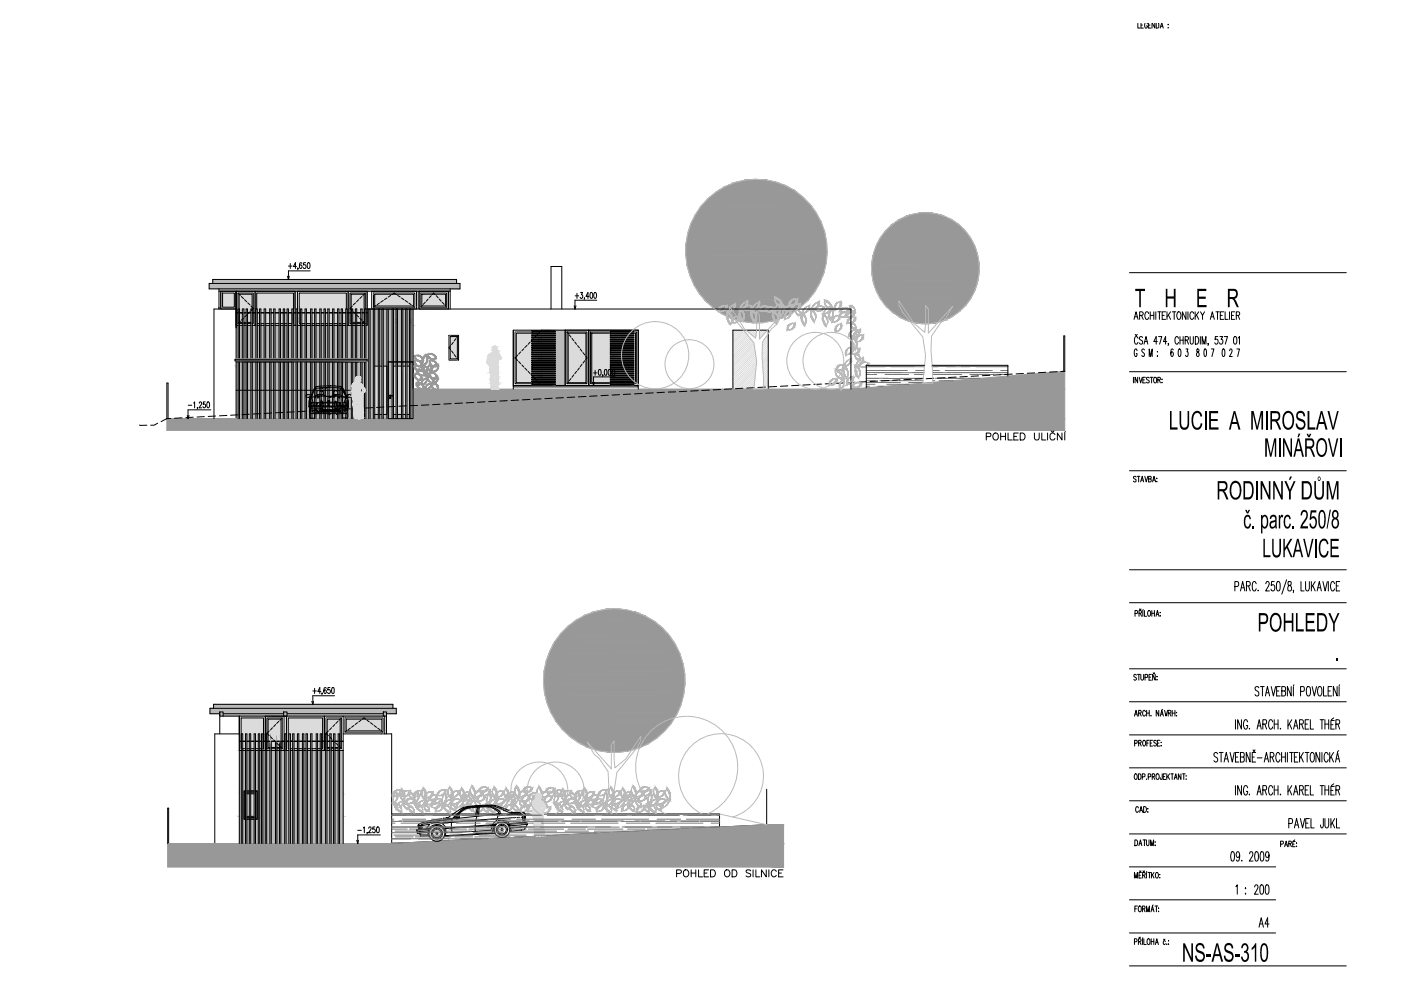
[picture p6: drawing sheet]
<svg xmlns="http://www.w3.org/2000/svg" width="297mm" height="210mm" viewBox="0 0 297 210" stroke-linecap="round" stroke-linejoin="round" font-family="sans-serif">
<g fill="none" stroke="#000" stroke-width=".21">
<path d="M241.2 4.9v1.1h.5M241.9 4.9v1.1h.5M241.9 5.3h.3M242.8 4.9a.67 .67 0 0 0 .3 1.1l.2-.3v-.2h-.2M243.2 4.9l.1 .2M243.5 5.3h.3M243.5 4.9v1.1h.5M244.2 4.9v1.1M244.3 4.9l.5 1.1v-1.1M245.1 4.9v1.1a.6 .6 0 0 0 .6-.4 .6 .6 0 0 0-.1-.7M246.1 5.6h.4M246.3 4.9l-.3 1.1"/>
<path d="M246.4 4.9l.2 1.1M247.7 5.9h.1M247.7 5.2v.1zM60.9 58.6l.3 .7M61.2 56.4h.7M61.3 58.6l-.1 .7M61.5 55.9v1M62.9 56.5h-.7l.4-.8v1.2M63.2 56.9l-.1 .3M64 55.9l-.2-.2a.74 .74 0 0 0 0 1.2 .37 .37 0 0 0 .2-.4 .37 .37 0 0 0-.4-.3l-.1 .3M64.8 55.7h-.4l-.1 .5a.35 .35 0 0 1 .5 .1 .35 .35 0 0 1 0 .4 .35 .35 0 0 1-.5 0M65.3 55.7h.1a.72 .72 0 0 1 0 1.2l-.3-.5z"/>
<path d="M65.8 57.4h-4.6v1.9M239.5 57.8h45.9M44.4 60.1h53.1v1.1h-53.1zM45.1 60.1v-.8h51.7v.8M46.4 61.8h49M46.4 61.2v4.3M46.8 61.8h3.3v3.7h-3.3zM46.8 61.8v3.7M47.2 62.1h2.5v3h-2.5zM49.8 76.2h28v.3h-28zM50.1 76.7h27.5M50.1 61.8v14.4"/>
<path d="M50.1 76.5v12.3M50.1 65.5h-4.7v23.3M50.1 66.3h.4M50.1 66.4h.4M50.4 66.4l.1 2.2M50.4 66.3v-4.2h3.3v4.2M50.4 62.1l.6 .5M50.5 76.2v-10.7h.3v10.7M50.5 76.5v12.3M50.7 65.5v-3.1h2.8v3.1M50.8 76.5v12.3M50.8 69h.6"/>
<path d="M50.8 68.6h.6M50.8 68.4h.6M50.8 66.3h.6M50.8 66.4h.6M51 68.1l-.6 .5M51.2 62.9l.4 .4M51.4 66.3h.1M51.4 66.4h.1M51.4 76.2v-10.7h.3v10.7M51.4 76.5v12.3M51.6 67.5l-.4 .4M51.7 69h.5"/>
<path d="M51.7 68.6h.5M51.7 68.4h.5M51.7 66.3h.5M51.7 66.4h.5M51.8 76.2h10.3M51.8 63.5l.5 .5M52.2 76.2v-10.7h.3v10.7M52.2 76.5v12.3M52.3 66.8l-.5 .4M52.5 76.5v12.3M52.5 69h.7M52.5 68.6h.7"/>
<path d="M52.5 68.4h.7M52.5 66.3h.7M52.5 66.4h.7M52.5 64.2l.5 .4M53 66.1l-.5 .4M53.2 76.2v-10.7h.3v10.7M53.2 76.5v12.3M53.2 64.9l.5 .5-.5 .5M53.5 69h.6v-2.6v2.6h.2M53.5 76.5v12.3M53.5 66.3h.8M53.5 66.4h.8"/>
<path d="M53.7 66.4v2.2h-.2M54.3 76.2v-10.7h.3v10.7M54.3 76.5v12.3M54.4 65.5v-3.4h7.8v4.2M54.6 76.5v12.3M54.6 69h.4M54.6 68.6h.4M54.6 66.3h.4M54.6 66.4h.4M55 76.2v-10.7h.3v10.7M55 76.5v12.3M55.3 76.5v12.3"/>
<path d="M55.3 69h.7M55.3 68.6h.7M55.3 66.3h.7M55.3 66.4h.7M56 76.2v-10.7h.3v10.7M56 76.5v12.3M56.3 76.5v12.3M56.3 69h.9M56.3 68.6h.9M56.3 66.3h.9M56.3 66.4h.9M57.2 66.3h.1"/>
<path d="M57.2 66.4h.1M57.2 76.2v-10.7h.3v10.7M57.2 76.5v12.3M57.5 76.5v12.3M57.5 69h.5M57.5 68.6h.5M57.5 66.3h.5M57.5 66.4h.5M58 76.2v-10.7h.3v10.7M58 76.5v12.3M58.3 76.5v12.3M58.3 69h.9"/>
<path d="M58.3 68.6h.9M58.3 66.3h.9M58.3 66.4h.9M59.2 76.2v-10.7h.3v10.7M59.2 76.5v12.3M59.5 76.5v12.3M59.5 69h.6M59.5 68.6h.6M59.5 66.3h.6M59.5 66.4h.6M60.1 76.2v-10.7h.3v10.7M60.1 76.5v12.3"/>
<path d="M60.4 76.5v12.3M60.4 69h.5M60.4 68.6h.5M60.4 66.3h.5M60.4 66.4h.5M60.9 76.2v-10.7h.3v10.7M60.9 76.5v12.3M61.2 76.5v12.3M61.2 69h.7M61.2 68.6h.7M61.2 66.3h.7M61.2 66.4h.7"/>
<path d="M61.9 76.2v-10.7h.3v10.7M61.9 76.5v12.3M62.2 66.3h.6M62.2 66.4h.6M62.2 66.4v2.2M62.4 76.5h2.8M62.5 76.2h2.7M62.6 66.4v2.6h-.4M62.6 66.3v-4.5h-8.5v4.5v-4.5h-4v7.2h.4M62.6 69h.2M62.6 61.8v3.7M62.8 76.5v12.3"/>
<path d="M63.1 61.8v14.4M63.1 76.5v12.3M63.1 69h.6M63.1 66.3h.6M63.1 66.4h.6M63.4 67.4h.1M63.4 68.1h.1M63.4 66.4v2.2h.3M63.7 76.2v-10.7h.3v10.7M63.7 76.5v12.3M64 76.5v12.3M64 69h.7"/>
<path d="M64 68.6h.7M64 66.3h.7M64 66.4h.7M64.7 76.2v-10.7h.3v10.7M64.7 76.5v12.3M65 76.5v12.3M65 69h.9M65 68.6h.9M65 66.3h.9M65 66.4h.9M65.5 76.5h10.4M65.5 76.2h10.4"/>
<path d="M65.9 76.2v-10.7h.3v10.7M65.9 76.5v12.3M66.2 76.5v12.3M66.2 69h.5M66.2 68.6h.5M66.2 66.3h.5M66.2 66.4h.5M66.7 76.2v-10.7h.3v10.7M66.7 76.5v12.3M67 76.5v12.3M67 69h.8M67 68.6h.8"/>
<path d="M67 66.3h.8M67 66.4h.8M67.8 76.2v-10.7h.3v10.7M67.8 76.5v12.3M68.1 76.5v12.3M68.1 69h.6M68.1 68.6h.6M68.1 66.3h.6M68.1 66.4h.6M68.7 76.2v-10.7h.3v10.7M68.7 76.5v12.3M69 76.5v12.3"/>
<path d="M69 69h.5M69 68.6h.5M69 66.3h.5M69 66.4h.5M69.5 76.2v-10.7h.3v10.7M69.5 76.5v12.3M69.8 76.5v12.3M69.8 69h.7M69.8 68.6h.7M69.8 66.3h.7M69.8 66.4h.7M70.5 76.2v-10.7h.3v10.7"/>
<path d="M70.5 76.5v12.3M70.8 76.5v12.3M70.8 69h.8M70.8 68.6h.8M70.8 66.3h.8M70.8 66.4h.8M71.6 76.2v-10.7h.3v10.7M71.6 76.5v12.3M71.9 69h.4M71.9 68.6h.4M71.9 66.3h.4M71.9 66.4h.4"/>
<path d="M71.9 76.5v12.3M72.3 76.2v-10.7h.3v10.7M72.3 76.5v12.3M72.6 69h.7M72.6 68.6h.7M72.6 66.3h.7M72.6 66.4h.7M72.6 76.5v12.3M73.3 76.2v-10.7h.3v10.7M73.3 76.5v12.3M73.4 65.5v-3.4h-10v4.2M73.6 66.4h.9v2"/>
<path d="M73.6 66.3h.9v-3.9h2.7v3.9M73.6 76.5v12.3M73.6 69h.7M73.8 69v-2.6v2.6h.7M74.2 66.4v2.2h.3M74.5 76.2v-10.7h.3v10.7M74.5 76.5v12.3M74.7 64.9l-.5 .5 .5 .5M74.8 69h.5M74.8 68.6h.5M74.8 68.4h.5M74.8 66.3h.5"/>
<path d="M74.8 66.4h.5M74.8 76.5v12.3M74.9 66.1l.5 .4M75.3 76.2v-10.7h.3v10.7M75.3 76.5v12.3M75.4 64.2l-.5 .4M75.6 66.8l.5 .4M75.6 69h.9M75.6 68.6h.9M75.6 68.4h.9M75.6 66.3h.9M75.6 66.4h.9"/>
<path d="M75.6 76.5v12.3M76.1 63.5l-.5 .5M76.2 76.2h1.6v.3h-1.6M76.3 67.5l.4 .4M76.5 76.2v-10.7h.3v10.7M76.5 76.5v12.3M76.7 62.9l-.4 .4M76.8 69h.5M76.8 68.6h.5M76.8 66.3h.5M76.8 66.4h.5M76.8 76.5v12.3"/>
<path d="M76.9 68.1l.6 .5M77.2 66.4v2h-.4M77.3 76.2v-10.7h.3v10.7M77.3 76.5v12.3M77.5 65.5v-3.4h-3.3v4.2M77.5 62.1l-.6 .5M77.6 66.4h.2M77.6 76.5v12.3M77.8 66.4v-4.6h-4v4.5v-4.5h-10.7v3.7h-.3v10.7M77.8 66.4v2.6h-.2M77.8 61.8v4.5h-.2M77.8 66.4v2.6"/>
<path d="M77.8 65.5h102.6v17M78.2 65.5v23.3M78.5 65.5v23.3M78.8 61.8h9.5v3.7h-9.5zM79.1 65.5v23.3M79.2 62.1h8.8v3h-8.8zM79.4 62.4h8.3v2.5h-8.3zM79.4 77.6h.8M79.4 65.5v23.3M79.7 64.8l-.5 .3M80.2 65.5v23.3M80.5 64.2l-.5 .4"/>
<path d="M80.5 77.6h.5M80.5 65.5v23.3M81 65.5v23.3M81.3 77.6h.7v10.3h-.7M81.3 65.5v23.3M81.3 63.7l-.6 .4M82 65.5v23.3M82 63.2l-.5 .3M82.3 76.7h5.3v12.1h-5.3zM82.3 76.7h5.3M82.3 65.5v23.3M82.8 62.6l-.5 .4"/>
<path d="M83.1 62.5l.5-.4 .5 .4M83.1 65.5v18.3M83.4 77.6h.6M83.4 65.5v23.3M84 65.5v23.3M84.3 77.6h.8M84.3 65.5v23.3M84.3 62.6l.6 .4M85.1 65.5v23.3M85.1 63.2l.5 .3M85.4 77.6h.6M85.4 65.5v23.3"/>
<path d="M85.9 63.7l.5 .4M86 65.5v23.3M86.3 77.6h.5v10.3h-.5M86.3 65.5v23.3M86.7 64.2l.5 .4M86.8 65.5v23.3M87.1 65.5v23.3M87.5 64.8l.5 .3M87.6 65.5v17M88.3 61.8v3.7M88.8 61.8h6.3v3.7h-6.3zM88.8 61.8v3.7"/>
<path d="M89.2 62.1h5.5v3h-5.5zM89.4 62.4h5.1v2.5h-5.1zM89.5 64.8l-.3 .3M90.2 64.1l-.5 .4M90.8 63.4l-.4 .5M91.4 62.7l-.4 .4M91.6 62.5l.3-.4 .4 .4M92.5 62.7l.4 .4M93.1 63.4l.4 .5M93.8 64.1l.4 .4M94.4 64.8l.3 .3M95.1 61.8v3.7"/>
<path d="M95.2 71.1h2v5.3h-2zM95.4 71.4h1.6v4.7h-1.6zM95.4 61.2v4.3M95.5 73.3l-.3 .4 .3 .5M95.7 74.4l.4 .5M96.1 72.5l-.4 .6M96.3 75.2l.4 .5M96.7 71.8l-.4 .5M96.9 75.9l.3 .5M97.2 71.1l-.3 .5M108.8 70v11.7M109.8 75.3l-.6 .6 .6 .5"/>
<path d="M110 76.7l.4 .4M110.4 74.6l-.4 .5M110.6 77.4l.5 .4M111.1 73.9l-.5 .5M111.3 78l.4 .5M111.7 73.2l-.4 .5M112 78.7l.4 .5M112.4 72.5l-.4 .5M112.6 79.4l.5 .5M112.8 70.6h-3.3v10.5h4.7M112.8 71.4h5v.3h-5zM112.8 71.9h5v.2h-5z"/>
<path d="M112.8 71h5v.2h-5zM112.8 70.6h5v.2h-5zM112.8 70.1h5v.2h-5zM112.8 73.3h5v.1h-5zM112.8 73.7h5v.2h-5zM112.8 72.8h5v.2h-5zM112.8 72.3h5v.2h-5zM112.8 75h5v.3h-5zM112.8 75.5h5v.2h-5zM112.8 74.6h5v.2h-5zM112.8 74.2h5v.2h-5zM112.8 76.9h5v.1h-5z"/>
<path d="M112.8 77.3h5v.2h-5zM112.8 76.4h5v.2h-5zM112.8 75.9h5v.2h-5zM112.8 78.6h5v.3h-5zM112.8 79.1h5v.2h-5zM112.8 78.2h5v.2h-5zM112.8 77.8h5v.2h-5zM112.8 80h5v.2h-5zM112.8 79.5h5v.2h-5zM113.1 71.9l-.5 .4M113.7 71.2l-.4 .4M114.2 70.8v.2"/>
<path d="M114.2 71.2v.2M114.2 71.7v.2M114.2 72.1v.2M114.2 72.5v.3M114.2 73v.3M114.2 73.4v.3M114.2 73.9v.3M114.2 74.4v.2M114.2 74.8v.2M114.2 75.3v.2M114.2 75.7v.2M114.2 76.1v.3"/>
<path d="M114.2 76.6v.3M114.2 77v.3M114.2 77.5v.3M114.2 78v.2M114.2 78.4v.2M114.2 78.9v.2M114.2 79.3v.2M114.2 79.7v.3M114.5 70.6v-.2h-5.3v11h3.6M114.5 70.8v.2M114.5 71.2v.2M114.5 71.7v.2"/>
<path d="M114.5 72.1v.2M114.5 72.5v.3M114.5 73v.3M114.5 73.4v.3M114.5 73.9v.3M114.5 74.4v.2M114.5 74.8v.2M114.5 75.3v.2M114.5 75.7v.2M114.5 76.1v.3M114.5 76.6v.3M114.5 77v.3"/>
<path d="M114.5 77.5v.3M114.5 78v.2M114.5 78.4v.2M114.5 78.9v.2M114.5 79.3v.2M114.5 79.7v.3M114.5 70.4l-.6 .5M114.8 70.3v.3M114.8 70.8v.2M114.8 71.2v.2M114.8 71.7v.2M114.8 72.1v.2"/>
<path d="M114.8 72.5v.3M114.8 73v.3M114.8 73.4v.3M114.8 73.9v.3M114.8 74.4v.2M114.8 74.8v.2M114.8 75.3v.2M114.8 75.7v.2M114.8 76.1v.3M114.8 76.6v.3M114.8 77v.3M114.8 77.5v.3"/>
<path d="M114.8 78v.2M114.8 78.4v.2M114.8 78.9v.2M114.8 79.3v.2M114.8 79.7v.3M116.8 65.5v-9h2.3v9M119.8 70h5v11.7h-5zM119.8 70v11.7h-10M120.2 70.4h4.2v11h-4.2zM120.2 70.4l.3 .3M120.5 70.6h3.7v10.5h-3.7zM120.7 71l.4 .5"/>
<path d="M121.3 71.7l.4 .5M121.7 79.5l-.4 .5M121.7 64.8l.2 .7M121.9 72.5l.3 .5M121.9 62.7h.8M122.1 64.8l-.2 .7M122.2 78.7l-.3 .5M122.3 62.2v1.1M122.5 73.3l.3 .4M122.8 78l-.3 .5M123 74l.4 .5M123.1 62h.4l-.2 .5a.36 .36 0 0 1 .2 .4 .36 .36 0 0 1-.5 .2v-.1"/>
<path d="M123.4 77.2l-.4 .6M123.6 74.7l.4 .6M123.9 63.2v.3M124 76.5l-.4 .5M124.2 75.5l.2 .4-.2 .3M124.8 70h10.5v11.7h-10.5zM124.8 70v11.7M124.9 62.9h-.7l.5-.9v1.3M125.2 70.4h9.8v11h-9.8zM125.2 62.1l.1-.1a.76 .76 0 0 1 0 1.3l-.2-.6zM125.5 70.6h9.2v10.5h-9.2zM125.8 79.1h.8"/>
<path d="M126 62.1l.1-.1a.76 .76 0 0 1 0 1.3l-.2-.6zM126.2 78.5v1.1M126.5 63.7h-4.6v1.8M127 78.4l.1-.1a.72 .72 0 0 1 0 1.3l-.2-.5zM127.8 79.5l-.1 .3M128.3 78.4h.3v.2v.8l-.1 .2-.3-.2zM129.1 78.4l.1-.1a.72 .72 0 0 1 0 1.3l-.3-.5zM129.4 71.4h5v.3h-5zM129.4 71.9h5v.2h-5zM129.4 71h5v.2h-5zM129.4 70.6h5v.2h-5zM129.4 70.1h5v.2h-5z"/>
<path d="M129.4 73.3h5v.1h-5zM129.4 73.7h5v.2h-5zM129.4 72.8h5v.2h-5zM129.4 72.3h5v.2h-5zM129.4 75h5v.3h-5zM129.4 75.5h5v.2h-5zM129.4 74.6h5v.2h-5zM129.4 74.2h5v.2h-5zM129.4 76.9h5v.1h-5zM129.4 77.3h5v.2h-5zM129.4 76.4h5v.2h-5zM129.4 75.9h5v.2h-5z"/>
<path d="M129.4 78.6h5v.3h-5zM129.4 79.1h5v.2h-5zM129.4 78.2h5v.2h-5zM129.4 77.8h5v.2h-5zM129.4 80h5v.2h-5zM129.4 79.5h5v.2h-5zM129.9 78.4l.1-.1a.72 .72 0 0 1 0 1.3l-.2-.5zM130.5 79.9h-4.7v1.8M196 77.5h-12.3v4.7M197.6 77.5h16.1v2.2M202.7 80h-1.6M205.1 79.8l-1.6 .1"/>
<path d="M207.5 79.7l-1.6 .1M209.9 79.6l-1.6 .1M212.2 79.4l-1.6 .1M214.6 79.3l-1.6 .1M217 79.2l-1.6 .1M219.4 79.1h-1.6M221.7 78.9l-1.5 .1M224.1 78.8l-1.6 .1M225.5 78.7v-7.5h.2v7.5l-.8 .1M239.5 78.8h45.9M240.3 80v1.2M240.4 67.7l.5-1.6 .4 1.6"/>
<path d="M240.6 67.2h.6M240.7 70.9l.2 .3 .2-.3M241.1 74.4l-.2-.4a.95 .95 0 0 0 0 1.6l.2-.4v-.2h-.2M241.2 80v1.2l-.5-1.2v1.2M241.3 71.7a.41 .41 0 0 0-.5-.3 .41 .41 0 0 0-.3 .6l.2 .9 .3 .1 .3-.4M241.5 80l.3 1.2 .4-1.2M241.6 66.9l.7-.1 .1-.2-.1-.4-.7-.1v1.6M242 66.9l.4 .8M242.3 71.6a.37 .37 0 0 0-.6-.2 .37 .37 0 0 0 .1 .6l.3 .2a.38 .38 0 0 1 .1 .6 .38 .38 0 0 1-.6-.1M242.6 73l.4-1.6 .4 1.6M242.6 74.2v-.1a.33 .33 0 0 0-.5 .1 .33 .33 0 0 0 .2 .5 .48 .48 0 0 1 .3 .4 .48 .48 0 0 1-.3 .5l-.2-.3M242.7 72.4h.5"/>
<path d="M242.9 80h-.6v1.2h.6M243.5 66.5l-.2-.4a.85 .85 0 0 0-.6 .8 .85 .85 0 0 0 .6 .8l.2-.4M243.7 75.6v-1.6l.3 1.6 .3-1.6v1.6M243.9 66.1v1.6M243.9 66.9h.7M243.9 80h.6M244.2 80v1.2M244.6 66.1v1.6M245.1 66.1v1.6M245.4 74.5h.1M245.4 72.4h-.8l.5-1v1.6M245.4 75.4v.2z"/>
<path d="M245.5 66.1h.7M245.6 71.4h.7l-.4 1.6M245.8 66.1v1.6M246.4 66.9h.4M247.1 66.1h-.7v1.6h.7M247.4 72.4h-.7l.4-1v1.6M247.4 66.1v1.6M247.7 66.8l.5 .9M247.8 72.9h-.2h.2l-.2 .4M248.2 66.1l-.8 1.1M248.6 66.1h.7M248.7 74.2l-.2-.2a1.21 1.21 0 0 0 0 1.6 .6 .6 0 0 0 0-1l-.3 .4"/>
<path d="M248.9 66.1v1.6M249.7 66.2l.1-.1a.85 .85 0 0 1 .6 .8 .85 .85 0 0 1-.6 .8 1.15 1.15 0 0 1-.1-1.5zM249.9 71.7a.41 .41 0 0 0-.5-.3 .41 .41 0 0 0-.3 .6l.1 .6 .2 .4h.2l.3-.4M249.9 74.1l.2-.1 .2 .3v1l-.2 .3-.3-.3zM250.2 71.4v1.6M250.2 72.1h.7M250.9 71.4v1.6M251.3 72.1l.6-.1 .1-.2-.1-.4h-.6v1.6M251.4 66.1v1.6l-.7-1.6v1.6M251.4 74h.5l-.2 .6a.58 .58 0 0 1-.1 1l-.2-.3M251.6 72.1l.4 .9M251.9 66.1v1.6"/>
<path d="M252.3 71.4v1.1l.3 .5 .4-.3v-1.3M253.1 66.5a.42 .42 0 0 0-.5-.4 .42 .42 0 0 0-.3 .6v.6l.3 .4h.2l.3-.4M253.4 66.1v1.6M253.4 71.4h.4a1 1 0 0 1 0 1.6h-.4zM253.7 66.8l.5 .9M253.8 74.1v.4a.55 .55 0 0 1 .4 .5 .55 .55 0 0 1-.3 .6 .61 .61 0 0 1-.2-.6 .61 .61 0 0 1 .5-.5v-.4zM254.2 66.1l-.8 1.1M254.5 71.4v1.6M254.5 66.1l.5 .8 .4-.8M254.9 73v-1.6l.4 1.6 .4-1.6v1.6M255 66.9v.8M255.4 74.1l.2-.1 .2 .3v1l-.2 .3-.2-.1-.1-.6z"/>
<path d="M256.2 72.9l-.1 .4M256.6 67.7l.4-1.6 .5 1.6M256.8 67.2h.5M256.8 74h.6l-.5 1.6M257.8 66.1h.7M258.1 66.1v1.6M258.2 71.4h-.5v.6a.48 .48 0 0 1 .6 .4 .48 .48 0 0 1-.6 .5l-.2-.2M258.6 71.4h.6l-.3 .6a.48 .48 0 0 1 .4 .6 .48 .48 0 0 1-.7 .3v-.2M258.7 66.9h.5M259.2 74.1l.2-.1 .3 .3v1l-.3 .3-.2-.3zM259.4 66.1h-.7v1.6h.7M259.6 71.4h.7l-.5 1.6"/>
<path d="M259.7 66.1v1.6h.7M260.7 66.1v1.6M260.7 74.4l.2-.4 .2 .1 .1 .4-.5 1.1h.6M261.1 66.9h.4M261.7 71.4h.2a1.22 1.22 0 0 1 0 1.6h-.1a1.34 1.34 0 0 1-.1-1.6zM261.8 66.1h-.7v1.6h.7M262.1 66.9l.6-.1 .1-.6-.7-.1v1.6M262.2 74h.6l-.4 1.6M262.5 66.9l.3 .8M262.5 71.7l.3-.3v1.6M29.6 90.1l1.5 .1M33.4 89.7l-.7 .5h-.8"/>
<path d="M35.4 88.8v-7.6h.2v7.6M35.4 88.8l-1.3 .6M36.2 88.7l-.8 .1M38.6 88.6l-1.6 .1M39.7 88.1l.2 .7M39.9 85.9h.8M40.1 88.1l-.2 .7M41 88.5h-1.6M41 85.5l.3-.3v1.3M41.9 86.4l-.1 .3M42.2 85.5l.1-.2a.28 .28 0 0 1 .4 0 .28 .28 0 0 1 0 .4l-.5 .8h.6M43.3 88.3l-1.5 .1"/>
<path d="M43.5 85.2h-.4v.6l.2-.2a.39 .39 0 0 1 .3 .5 .39 .39 0 0 1-.5 .3l-.1-.2M44 85.3l.1-.1a.76 .76 0 0 1 0 1.3l-.3-.6zM44.7 86.9h-4.8v1.9M45.7 88.2l-1.6 .1M48.1 88.1l-1.6 .1M50.1 82.7h27.5M50.5 88h-1.6M51.7 88.8v-12.3h10.5v12.3M52.9 87.8l-1.6 .1M55.2 87.7l-1.5 .1M57.6 87.6l-1.6 .1M60 87.4l-1.6 .1"/>
<path d="M62.4 87.3l-1.6 .1M64.8 87.2l-1.6 .1M65 84.2h.1M65.2 83.7h.1M65.3 84.3h.2M65.5 86.1h.1M65.6 86.1h.1M65.6 86.2h.1M65.6 86.9l.1 .1zM65.6 85.2v-.3v1.1v-.5M65.6 86.3v.5M65.6 87l.1 1.7h1l.1-1h5.8"/>
<path d="M65.6 85.1h.1M65.7 87v.1a.68 .68 0 0 0 1 .6M65.7 84.5h.1M65.7 84.6l-.1 .3M65.8 84l-.1-.3h-.1a.36 .36 0 0 0-.6 0 .36 .36 0 0 0 .1 .5h.2M65.8 84.5l.1-.2h-.2l-.1 .6M65.8 85.1l-.2 .1v.9M65.9 86h.1M65.9 86.3h-.2v.2M65.9 86.3h.1M65.9 85.3h.1M66 86h.1"/>
<path d="M66 85.3l.1 .1M66 86.3h2.4M66.1 84.2l-.2 .1-.2-.2-.1 .1 .1 .1M66.1 86h.1M66.2 87.1l.1 .3M66.3 87h.1M66.3 86h.8M66.3 87h.5a.24 .24 0 0 1 .3 .1 .24 .24 0 0 1 0 .3h-.3M66.4 85.4h.2M66.4 85.9v-.5h-.3l-.2 .6h-.1M66.4 87.4h.3M66.5 86.5l-.8 .1v.1"/>
<path d="M66.6 84.1l-.5 .1 .3 1.1M66.7 87.4h.1M66.7 86.7h-1v.2M66.7 84.1h.1M66.8 86.5h.1M66.8 86.1l-1.2 .1M66.8 82.3l-.7 1.8M66.9 85.4l-.3 .1M66.9 82.3h.1M66.9 82.4h.1M66.9 86.7h.1M66.9 82.1l-.4 .5-.6 1.5"/>
<path d="M66.9 86.1l2 .1M66.9 84.1h.1M66.9 82.2h.1M67 82l1.6-.2 3.8 .1 .4 .6 .6 1.6 .2-.4h.9l-.1 .5h-.8l.3 1-.1 1.1M67 84.1h.1M67 86.7h.1M67 85.4h.1M67 85.4h.4M67 85.9h.1M67 85.9v.1M67.1 85.9h.1M67.1 86.5h.2"/>
<path d="M67.1 85.8h.1M67.1 87.1l-1.5 .1M67.2 85.5h.1M67.2 84.1h.2M67.2 83.8h-.2l-.1 .2M67.2 86.7h.3M67.2 85.6v.1M67.3 83.8h.1M67.3 87.2h.2M67.3 82.8v.1a.43 .43 0 0 0-.2 .4 .43 .43 0 0 0 .3 .3h1.2l-.2-.8M67.3 83.8h.4M67.4 84.2h.1"/>
<path d="M67.4 87l-.1 .2M67.4 85.4h.1M67.4 85.4h.4M67.4 86h.1M67.4 84.2l.1 .1M67.4 86.5h.1M67.4 87.4h.1M67.4 84.1h.1M67.4 86h.2M67.5 87.4h.1M67.5 84.1h.3M67.5 87.2h-.2v.2h.1"/>
<path d="M67.5 87.4h.2M67.5 87.2h.1M67.5 86.5h.4M67.6 87.2l.5 .1-.3 .1M67.6 87.2h.1M67.6 84.1h.1M67.6 86.7h.7M67.6 82.8h.1M67.7 84.2h.1M67.7 87h.1M67.8 82.8h.1M67.8 82.2l-.9 .2"/>
<path d="M67.8 82.2h.1M67.9 87h.2v.2h-.5M67.9 85.4h.1M67.9 82.2h.1M67.9 85.5h.1M67.9 85.8h.1M67.9 82.8h.1M67.9 85.8l-.1 .1M68 86.5h.1M68 85.7h.1M68 85.2h.1M68 82.8h.2"/>
<path d="M68 85.5h.1M68 86.5l.3 .1v.2M68 85.3l-.1 .1M68 84h.2M68 86h.2M68.1 83.8h.1M68.1 84.8h.1M68.2 85h.1M68.3 85.1h.1M68.3 85.2v.1M68.3 87.4l-.1-.2 3 .1v.1h-.3M68.3 85.3l-.2 .1v.6h-.5"/>
<path d="M68.3 86h.1M68.3 82.8h.1M68.3 82.2h-.4M68.4 87.2l-.2-.2h3l-.2 .2h-2.6M68.4 86.6h.1M68.4 85.5v.1M68.4 85.8v.2M68.4 86.6v.2M68.4 87.2h.1M68.4 85.3h.1M68.4 83.8l.5 .1M68.4 82.2h.1"/>
<path d="M68.4 82.8h.1M68.4 84h.1M68.5 86.9l-.3-.1v.1h2.8M68.5 85.5h.3a.53 .53 0 0 1 .6 0 .53 .53 0 0 1 .2 .5h-.5a.41 .41 0 0 1-.6-.2zM68.6 85.3h2.1M68.6 84h.1M68.6 86.9h.1M68.6 87.4h.1M68.7 86.9h.1M68.7 87.4h1.1M68.8 86.9h.1M68.9 83.9h.1"/>
<path d="M68.9 86.2h.3M69 84h.1M69 82.2h-.6M69.1 82.2h.1M69.2 82.2l3 .1M69.2 84h.4M69.2 86.2h.1M69.5 86.9l-1.6 .1M69.6 84h.1M69.7 84h.1M69.7 81.8h.1M69.8 87.7h.1"/>
<path d="M69.8 84.9l-.3 .2 .3 .1 .1-.2M69.8 86.2h.1M69.8 85.5h.4a.41 .41 0 0 1 .5 0 .41 .41 0 0 1 0 .5l-.2 .1a.5 .5 0 0 1-.6 0 .5 .5 0 0 1-.1-.6zM69.8 84.9h.1M69.8 84h.1M69.9 84h.1M70 87.7h.1M70 87.4h.1M70 84h.1M70.1 81.8h.1M70.2 86.2h.1M70.3 86.2h.1"/>
<path d="M70.3 87.4h.6M70.3 84h.1M70.4 83.9h.1M70.4 86.2h.2M70.4 83.9l1.8-.1 .2 .2M70.5 84h.1M70.6 84h.1M70.7 86.9h.1M70.7 86.9h-.3M70.7 84h.1M70.8 83.6h.1M70.8 84h.1"/>
<path d="M70.9 82.8l-.2 .8M70.9 85.3h.1M70.9 82.8h.1M70.9 83.6h.1M70.9 84h.1M71 86.3h-2.6v.2M71 82.8h.1M71 85.8v.2M71 83.6h.1M71 82.8h.3M71 86.7h.1M71 86.8l-.2 .1"/>
<path d="M71 85.5h.1M71 86h.1M71 85.6v.1M71 84h.3M71.1 85.2h.1M71.1 85.2v.1M71.1 85.1h.1M71.1 85h.1M71.2 83.6h.1M71.3 87.4l-.1-.2 .9 .1v.1h-.4M71.3 86.5l-.2 .2M71.3 83.6h.1"/>
<path d="M71.3 86.5h.1M71.4 87.7h.1M71.4 86.5h.1M71.4 85.6h.1M71.4 85.5h.1M71.4 85.1l-.4 .3M71.4 85.5l-.1-.2v.7h.1M71.4 82.8h.1M71.4 84.1h.3M71.4 86h.7M71.4 87.4h.1M71.4 86.5h.5"/>
<path d="M71.5 85.4h.4M71.5 85.9h.1M71.5 82.8h.5l.1 .8h-.7M71.7 84.1h.7M71.7 84.2h.1M71.8 87.2h-.5l-.1-.2h.9v.2h-.3M71.8 84.1h.1M71.9 84.1h.1M71.9 86.8l-3 .1M72 85.4h.1M72 85.8h.1M72 86.5h.1"/>
<path d="M72 84.2v.1M72 84.2h.1M72 85.6v.1M72.1 86.5h.1M72.1 86.5h.3M72.1 85.4h-.1M72.1 85.5h.1M72.1 85.6h.1M72.1 86h.1M72.2 86h.3M72.2 86.3h-1.2v.4M72.2 85.4h.1"/>
<path d="M72.2 82.3h.1M72.2 87.4h.2M72.3 87l-.1 .4M72.3 86.3h.1M72.3 82.3h.1M72.3 82.3h.2M72.4 86.3h.2M72.4 82h.1M72.4 86.7h-1.4l.2 .1v.1h-.2M72.4 82.1h.1M72.5 87.4h.1M72.5 82.2h.1"/>
<path d="M72.5 82.3h.1M72.5 87h.1M72.5 82.3l.3 .6M72.6 86h.1M72.6 84.1h.1M72.6 85.4h.2M72.6 85.9l.5 .1M72.7 86h.1M72.7 86.5h.1M72.7 87h.1M72.8 85.6h.1M72.8 86.3h.1"/>
<path d="M72.8 86.3h.2M72.8 84.1h.1M72.9 87h.1M72.9 83h.1M72.9 84.1h.1M72.9 86.7h.1M72.9 87l.2 .1v.3h-.4M72.9 86.5h.3M72.9 83v.1M73 83.2h.1M73 83.1h.1M73 85.4l-.1 .5"/>
<path d="M73 83.2v.1M73 84.1h.2M73.1 86.3h.1M73.1 83.3h.1M73.1 83.4h.1M73.1 86.7h.1M73.1 83.5l.2 .6M73.1 86.3h.6v.6M73.1 86h.2M73.2 84.2h.1M73.2 86.5h.1M73.2 84.3h.1"/>
<path d="M73.3 84.2h.1M73.3 86.5h.1M73.3 84.3h.1M73.3 86.5h.3M73.3 84.2l-.3 1.2h.3l.2 .5M73.3 86.7h.1M73.4 86h.1M73.4 86.7h.1M73.4 84.3h.1M73.4 86h.2M73.4 84.1l.1 .1M73.5 86.7h.1"/>
<path d="M73.5 85.2h.1M73.5 85.7v.2M73.6 85h.1M73.6 86.7h.1M73.6 84.2l-.1 .1M73.6 84.9v.1M73.6 84.1h.1M73.6 87h.1M73.6 87l.1-.1zM73.7 87.1l-.1 .1a.7 .7 0 0 1-.9 .5v.9h1v-1.5M73.7 86.9h.1M73.7 86.2h-2.9"/>
<path d="M73.7 84.1l.1 .1M73.8 85.5l-.1-.1v.7M73.8 86.3h.1M73.8 86.3l-.1 .6M73.8 85.8v.3M73.8 83.7h.1M73.8 84.9l-.1 .1 .1 .4M73.8 86.2v.1M74 84.2h.1M74.3 86.7l-1.6 .1M74.3 84.2h.1M74.8 84.3h.1"/>
<path d="M76.7 86.6h-1.7M79 86.4l-1.5 .1M79.4 87.9h.8M80.5 87.9h.5M81.4 86.3l-1.6 .1M82.7 84.4h.1M82.7 83.8h.6v.2h-.6M82.7 83.8v.2M82.9 83.9l-.2-.1-.1 .1 .1 .2 .2-.1M83.1 84v4.8M83.4 87.9h.6M83.8 86.2l-1.6 .1"/>
<path d="M84.3 87.9h.8M85.4 87.9h.6M86.2 86l-1.6 .1M88.5 86h-1.6M90.9 85.8l-1.5 .1M93.3 85.7l-1.6 .1M95.7 85.6l-1.6 .1M98.1 85.5h-1.6M100.4 85.3l-1.6 .1M102.8 85.2l-1.6 .1M105.2 85.1l-1.6 .1M107.6 84.9l-1.6 .1"/>
<path d="M108.8 81.7h26.5v.3h-26.5zM108.8 82v.5M110 84.8l-1.6 .1M112.3 84.7l-1.6 .1M112.8 80.5h5v.1h-5zM112.8 80.9h5v.2h-5zM112.8 81.4h5v.2h-5zM113.3 80.1l.4 .5M113.9 80.8l.6 .6v-.3M114.2 80.2v.3M114.2 80.6v.3M114.5 80.2v.3"/>
<path d="M114.5 80.6v.3M114.7 84.6l-1.6 .1M114.8 81.7v-.1v.1h-6v-11.7h26.5v11.7M114.8 80.2v.3M114.8 80.6v.3M114.8 81.1v.3M117.1 84.4l-1.6 .1M119.5 84.3l-1.6 .1M120.5 81l-.3 .4M121.1 80.2l-.4 .6M121.9 84.2l-1.6 .1M124.2 84.1h-1.6"/>
<path d="M125.7 81.1l.1 .6M126 81.1l-.2 .6M126.6 83.9l-1.6 .1M129 83.8l-1.6 .1M129.4 80.5h5v.1h-5zM129.4 80.9h5v.2h-5zM129.4 81.4h5v.2h-5zM131.3 83.7l-1.5 .1M133.7 83.6h-1.5M135.3 82v.5M136.1 83.4l-1.6 .1M138.5 83.3l-1.6 .1"/>
<path d="M140.9 83.2l-1.6 .1M143.2 83.1h-1.5M145.6 83h-1.6M148 82.8l-1.6 .1M150.4 82.7l-1.6 .1M152.8 82.6l-1.6 .1M155.1 82.5h-1.5M155.4 82.5v-12.5h7.5v12.5M157.5 82.3l-1.6 .1M159.9 82.2l-1.6 .1M162.3 82.1l-1.6 .1M164.7 81.9l-1.6 .1"/>
<path d="M167 81.8l-1.5 .1M169.4 81.7l-1.6 .1M171.8 81.6h-1.6M174.2 81.4l-1.6 .1M176.6 81.3l-1.7 .1M178.9 81.2l-1.5 .1M181.3 81.1h-1.6M183.7 80.9l-1.6 .1M186.1 80.8l-1.6 .1M188.5 80.7l-1.7 .1M190.8 80.5l-1.5 .1M193.2 80.4l-1.6 .1"/>
<path d="M195.6 80.3l-1.6 .1M198 80.2l-1.6 .1M200.3 80.1l-1.6 .1M209.1 92.6l.9-.1v-.6l-.9-.1v1.5M210.8 91.9l.2-.1a.74 .74 0 0 1 .7 .7 .74 .74 0 0 1-.7 .8 .82 .82 0 0 1-.2-1.4zM212.2 91.8v1.5M212.2 92.5h1M213.2 91.8v1.5M213.7 91.8v1.5h.9M215 92.5h.5M215.9 91.8h-.9v1.5h.9M216.3 91.8h.5a.78 .78 0 0 1 .5 .7 .78 .78 0 0 1-.5 .8h-.5z"/>
<path d="M219.3 91.8v1.1a.52 .52 0 0 0 .5 .4 .52 .52 0 0 0 .5-.4v-1.1M220.9 91.8v1.5h.8M222.1 91.8v1.5M222.9 91.4l.3 .3 .3-.3M223.7 92.1a.55 .55 0 0 0-.6-.3 .55 .55 0 0 0-.5 .6v.3a.55 .55 0 0 0 .5 .6 .55 .55 0 0 0 .6-.4M225.2 91.8v1.5l-1-1.5v1.5M225.7 91.8v1.5M225.9 91.5l-.2 .2M239.5 99.8h45.9M242.3 80.5h.3M243.7 80.2l-.3-.2-.3 .2v.3l.5 .2a.31 .31 0 0 1-.1 .5 .31 .31 0 0 1-.4-.2M244.8 80a.72 .72 0 0 1 .3 1.1 .61 .61 0 0 1-.6-.4 .61 .61 0 0 1 .3-.7z"/>
<path d="M245.5 80.5h.4l.1-.4-.5-.1v1.2M245.8 80.5l.2 .7M246.4 80.4v.1zM246.4 81.1v.1zM240.9 101.2l-.2-.2-.4 .2 .1 .3 .3 .1a.3 .3 0 0 1 .1 .5 .3 .3 0 0 1-.5-.1M241.1 101h.6M241.4 101v1.2M241.8 102.2l.4-1.2 .3 1.2M242 101.8h.3M242.7 101l.3 1.2 .4-1.2M243.5 101.5h.5v-.4l-.5-.1v1.2l.5-.1 .1-.3-.2-.3M244.4 102.2l.3-1.2 .3 1.2"/>
<path d="M244.5 101.8h.4M245.3 101.4v.1zM245.3 102.1v.1zM239.5 120.8h45.9M239.5 127.8h45.9M240.7 130.1l.4-.1v-.5l-.4-.1v1.3M241.5 130l.5-.1v-.4l-.5-.1v1.3M241.6 129.1l.2 .3 .1-.3M241.8 130l.2 .7M242.3 129.4v1.3M242.4 129.2l-.1 .2M242.6 129.4v1.3h.5"/>
<path d="M243.4 129.6l.2-.2a.67 .67 0 0 1 .4 .7 .67 .67 0 0 1-.4 .6l-.3-.5zM244.2 129.4v1.3M244.2 130h.6M244.8 129.4v1.3M245.1 130.7l.3-1.3 .3 1.3M245.2 130.2h.4M246 130.5h.1M246 129.9h.1M261.8 124.4h.5l.3-.3-.1-.7-.7-.1v2M263 125.3l.5-2 .4 2M263.2 124.6h.6M264.3 124.2h.5l.2-.1v-.7l-.7-.1v2"/>
<path d="M264.7 124.2l.4 1.1M266.3 123.8a.41 .41 0 0 0-.1-.4 .41 .41 0 0 0-.5 0 1.69 1.69 0 0 0 .1 1.9 .44 .44 0 0 0 .5-.5M266.7 125.1v.2l.1-.1M268.4 123.8l.2-.5 .4 .1 .1 .3-.8 1.6h.8M270.2 123.3h-.6l-.1 .8h.1a.4 .4 0 0 1 .6 .1l.1 .5a.45 .45 0 0 1-.5 .6l-.3-.4M270.8 123.4l.3-.1a1.6 1.6 0 0 1 0 2h-.1a1.86 1.86 0 0 1-.2-1.9zM272.8 122.9l-1 3.1M273.1 123.4v.2a.51 .51 0 0 0 .6 .6l.1 .7-.3 .4a.62 .62 0 0 1-.5-.6 .62 .62 0 0 1 .6-.6l.2-.3-.1-.4zM274.3 125.2l-.1 .5M275.8 123.3v2h.7M276.8 123.3v1.7l.3 .3 .3-.1 .2-.5v-1.4M278 123.3v2"/>
<path d="M278.3 124.1l.5 1.2M278.8 123.3l-.8 1.3M279.3 125.3l.4-2 .4 2M279.4 124.6h.6M280.5 123.3l.5 2 .4-2M281.6 123.3v2M283 123.8l-.3-.5a.97 .97 0 0 0-.5 1.5 .44 .44 0 0 0 .5 .5l.3-.5M283.3 124.2h.4M284 123.3h-.7v2h.7M45.3 150.2v-.9h38v.9M46.6 150.9h.7v.9h-.7zM46.6 155.6v-4.3h-2.1v-1.1h39.5v1.1h-2.1v4.3"/>
<path d="M47.3 151.3h12.8M47.3 151.8h3.4v27M50.7 157.1h.4v-4.9h4.8v4.9M50.7 157.2h.4l.1 1.5M50.7 155.6h-5.2v23.2M51.5 159.1h.6M51.5 158.7h.6M51.5 157.1h.6M51.5 157.2h.6M52.4 159.1h.5M52.4 158.7h.5M52.4 157.1h.5"/>
<path d="M52.4 157.2h.5M53.2 159.1h.7M53.2 158.7h.7M53.2 157.1h.7M53.2 157.2h.7M54.2 159.1h.6M54.2 158.7h.6M54.2 157.1h.6M54.2 157.2h.6M55.1 159.1h.3M55.1 158.7h.3M55.1 157.1h.3"/>
<path d="M55.1 157.2h.3M55.7 157.1h.5v-5.3h4v5.3M55.7 159.1h.5M55.7 157.2h.5M55.9 157.2v1.5h-.2M56.2 155.6h.3v23.2M56.2 151.8v27M56.5 159.1h.7M56.5 157.1h.7M56.5 157.2h.7M56.6 157.1v-4.9h3.2v4.9M56.6 157.2v1.5h.6"/>
<path d="M56.8 157.1v-4.6h2.8v4.6M56.8 157.2v1.3h.4M57.1 155l-.5 .5 .5 .5M57.3 156.2l.5 .5M57.5 159.1h.9M57.5 158.7h.9M57.5 158.5h.9M57.5 157.1h.9M57.5 157.2h.9M57.8 154.3l-.5 .5M58 156.9l.4 .4M58.4 153.6l-.4 .5"/>
<path d="M58.7 157.6l.4 .4M58.7 159.1h.6M58.7 158.7h.6M58.7 158.5h.6M58.7 157.1h.6M58.7 157.2h.6M59.1 152.9l-.4 .5M59.3 158.2l.5 .5M59.5 159.1h.9M59.5 158.7h.3M59.5 157.1h.9M59.5 157.2h.9"/>
<path d="M59.6 157.2l-.1 1.3M59.8 157.2v1.5M59.8 152.2l-.5 .5M60.1 150.9h.8v.9h-.8zM60.2 157.2v1.9M60.6 157.1h.6M60.6 157.2h.6M60.7 157.1v-5.3h-10v7.3h.5h-.5M60.7 157.1v-5.3h8.1v5.3M60.7 151.8v5.3M60.7 157.2v1.9M60.8 159.1l-.1-.2-.1 .2h.6"/>
<path d="M60.9 151.3h20.4M61.1 157.1v-4.9h7.3v4.9M61.1 157.2v1.5h.1M61.5 157.1h.5M61.5 157.2h.5M61.6 159.1h.4M61.6 158.7h.4M62.3 159.1h.8M62.3 158.7h.8M62.3 157.1h.8M62.3 157.2h.8M63.4 159.1h.7"/>
<path d="M63.4 158.7h.7M63.4 157.1h.7M63.4 157.2h.7M64.4 159.1h.5M64.4 158.7h.5M64.4 157.1h.5M64.4 157.2h.5M65.2 159.1h.7M65.2 158.7h.7M65.2 157.1h.7M65.2 157.2h.7M66.1 148.7l.2 .6"/>
<path d="M66.2 159.1h.8M66.2 158.7h.8M66.2 157.1h.8M66.2 157.2h.8M66.3 146.5h.8M66.5 148.7l-.2 .6M66.7 146v1.1M67.3 159.1h.6M67.3 158.7h.6M67.3 157.1h.6M67.3 157.2h.6M68 146.6h-.6l.4-.8v1.3"/>
<path d="M68.2 159.1h.8h-.2v-.2v.2zM68.2 157.1h.8M68.2 157.2h.8M68.3 157.3h.1M68.3 157.7h.1M68.3 158h.1M68.3 158.3h.1M68.3 158.6h.1M68.3 147l-.1 .3M68.4 157.5h.1M68.4 157.8h.1M68.4 158.1h.1"/>
<path d="M68.4 158.4h.1M68.4 157.2v1.5h-.2M68.8 157.1v-5.3h4v7.3h-.8h.8v19.7M68.8 151.8v5.3M68.8 157.2v1.9M69.1 155.6v-3.4h3.3v4.9M69.2 146l-.3-.2a.81 .81 0 0 0 0 1.3 .37 .37 0 0 0 .3-.5 .37 .37 0 0 0-.4-.3l-.1 .3M69.3 159.1h.6M69.3 158.7h.6M69.3 157.1h.6M69.3 157.2h.6M69.4 157.1v-4.6h2.7v4.6"/>
<path d="M69.4 157.2v1.3h.5M69.6 155l-.5 .5 .5 .5M69.9 156.2l.4 .5M70 145.8h-.5v.5a.36 .36 0 0 1 .6 .3 .36 .36 0 0 1-.6 .3v-.1M70.2 159.1h.5M70.2 158.7h.5M70.2 158.5h.5M70.2 157.1h.5M70.2 157.2h.5M70.3 154.3l-.4 .5M70.4 145.8h.2a.9 .9 0 0 1 0 1.3l-.3-.6zM70.6 156.9l.4 .4"/>
<path d="M70.9 147.5h-4.6v1.8M71 153.6l-.4 .5M71 159.1h.7M71 158.7h.7M71 158.5h.7M71 157.1h.7M71 157.2h.7M71.2 157.6l.5 .4M71.7 152.9l-.5 .5M71.9 158.2l.5 .5M72 158.7h.4M72 157.1h.8"/>
<path d="M72 157.2h.8M72.1 157.2v1.3h-.1M72.4 157.2v1.5M72.4 152.2l-.5 .5M72.8 155.6h10.2v23.2M72.8 151.8h8.8v3.8M73.1 152.2h8.1v3h-8.1zM73.4 152.5h7.6v2.5h-7.6zM73.5 155l-.4 .2M74.3 154.4l-.5 .4M75 153.8l-.5 .4M75.8 153.2l-.5 .4"/>
<path d="M76.6 152.7l-.5 .4M76.8 152.5l.4-.3 .3 .3M77.8 152.7l.5 .4M78.6 153.2l.5 .4M79.3 153.8l.5 .4M80.1 154.4l.5 .4M80.8 155l.4 .2M81.3 150.9h.6v.9h-.6zM239.5 141.8h45.9M239.5 155.8h45.9M239.5 148.8h45.9M240.5 151.8l.4-1.2 .3 1.2"/>
<path d="M240.6 157.6h.5v-.6h-.5v1.2M240.7 151.4h.4M240.9 143.2a.3 .3 0 0 0-.4-.2 .3 .3 0 0 0 0 .5l.3 .1a.31 .31 0 0 1 .1 .5 .31 .31 0 0 1-.5-.1M241.2 143h.6M241.4 157.6l.5-.2-.1-.4h-.4v1.2M241.4 151.2h.5l.1-.3-.2-.3h-.4v1.2M241.5 143v1.2M241.7 157.6l.3 .6M241.7 151.2l.3 .6M241.9 143v.9l.2 .3 .3-.2 .1-1M242.3 157.1l.2-.1a.67 .67 0 0 1 .4 .6 .67 .67 0 0 1-.4 .6l-.2-.5zM242.8 143.6h.5v-.5l-.5-.1v1.2"/>
<path d="M242.9 150.9a.32 .32 0 0 0-.4-.3 .32 .32 0 0 0-.2 .5v.3a.32 .32 0 0 0 .2 .4 .32 .32 0 0 0 .4-.3M243.1 150.6v1.2M243.1 151.2h.6M243.1 157.6h.3M243.6 143.6h.4M243.7 157h-.6v1.2M243.7 150.6v1.2M243.9 157.6h.3M244 151.7v.1M244.1 143h-.5v1.2h.5M244.4 157h-.5v1.2h.5M244.5 142.6l.2 .3 .1-.3"/>
<path d="M244.9 143v1.2l-.5-1.2v1.2M245.2 157.1a.3 .3 0 0 0-.4-.1 .3 .3 0 0 0-.1 .4l.3 .2a.29 .29 0 0 1 .1 .5 .29 .29 0 0 1-.5-.1M245.3 143.4h.1M245.3 144.1h.1M245.4 157.6h.3M245.7 150.6v1.2l-.6-1.2v1.2M245.9 157h-.5v1.2h.5M246 151.8l.3-1.2 .4 1.2M246.2 157.4h.1M246.2 151.4h.3M246.2 158.1v.1zM246.5 150.4l-.2 .1"/>
<path d="M246.9 150.6l.3 1.2 .4-1.2M247.7 151.2h.5v-.5l-.5-.1v1.2M248 151.2l.3 .6M248.5 150.6v1.2M248.5 151.2h.6M249.1 150.6v1.2M249.5 151h.1M249.5 151.7v.1zM258.2 159.8a.45 .45 0 0 0-.7-.1 .45 .45 0 0 0 .1 .7l.4 .3 .2 .6a.42 .42 0 0 1-.4 .3 .42 .42 0 0 1-.4-.3M258.5 159.5h.8M258.9 159.5v2.1M260.8 159.5l.5 2.1 .4-2.1"/>
<path d="M261.9 152.6v2M262.7 159.5h-.8v2.1h.8M263.2 152.6v2l-.8-2v2M264.5 153.1a.41 .41 0 0 0-.2-.4 .41 .41 0 0 0-.4 0 1.6 1.6 0 0 0 .1 1.9 .53 .53 0 0 0 .5-.2 .53 .53 0 0 0 0-.6h-.3M264.9 154.4l.1 .1M265 159.5v2.1l-.8-2.1v2.1M265.7 159l.2 .4 .2-.4M266.2 159.5h-.7v2.1h.7M266.5 154.6l.5-2 .4 2M266.7 153.9h.5M266.9 145.8a.44 .44 0 0 0-.7-.1 .44 .44 0 0 0 .1 .7l.6 .4a.52 .52 0 0 1-.3 .8l-.4-.1-.1-.2M267.2 145.6h.8"/>
<path d="M267.7 145.6v2M267.7 153.5l.8-.1v-.7l-.8-.1v2M268.2 153.5l.3 1.1M268.3 147.6l.4-2 .5 2M268.5 146.9h.5M269.5 145.6l.5 2 .5-2M269.8 153.1a.44 .44 0 0 0-.5-.5 1.57 1.57 0 0 0 0 2 .44 .44 0 0 0 .5-.5M270.2 152.6v2M270.2 153.5h.8M270.7 146.5h.4M271 152.6v2M271.4 145.6h-.7v2h.7"/>
<path d="M271.5 154.4v.2l.1-.1M271.7 159.5v2.1M271.8 146.5h.5l.2-.2-.1-.6-.6-.1v2h.5l.2-.3v-.6l-.2-.2M272.5 159.5v2.1M273 159.5v2.1M273.1 152.6v2M273.4 153.4l.5 1.2M273.4 159.5h.8M273.8 145.6v2l-.8-2v2M273.8 159.5v2.1M273.9 152.6l-.8 1.3M274.2 145.6v2"/>
<path d="M274.3 154.6l.4-2 .5 2M274.3 145.2l-.1 .2M274.4 153.9h.6M275.2 159.5h-.8v2.1h.8M275.5 153.5h.5l.3-.1-.1-.7-.7-.1v2M275.5 159.5v2.1M275.7 146.6l.8-.1v-.8l-.8-.1v2M276 153.5l.3 1.1M276.3 159.5l-.8 1.4M276.7 159.5h.8M276.7 153.5h.5M277.1 159.5v2.1"/>
<path d="M277.2 145.7l.1-.1a.55 .55 0 0 1 .6 .7l-.1 .8a.44 .44 0 0 1-.5 .5 1.69 1.69 0 0 1-.1-1.9zM277.5 152.6h-.8v2h.8M277.8 152.6v2h.7M278 159.7l.3-.2a1.62 1.62 0 0 1 0 2.1h-.2a1.69 1.69 0 0 1-.1-1.9zM278.2 145.6l.5 2 .4-2M279.6 145.7l.1-.1a.86 .86 0 0 1 .6 1.2l-.1 .3a.41 .41 0 0 1-.2 .4 .41 .41 0 0 1-.4 0l-.3-.7zM279.8 159.5v2.1l-.8-2.1v2.1M279.9 152.6h.8M280.3 152.6v2M280.3 159.5v2.1M280.6 145.6v2h.7M280.9 152.6v2"/>
<path d="M280.9 153.5h.8M281.6 146.5h.5M281.7 152.6v2M281.9 159.5v2.1M282.2 153.7h.4M282.3 145.6h-.7v2h.7M282.7 159.5l-.8 1.4M282.8 152.2l-.5 .4M282.9 152.8h-.7v1.8h.7M283.2 153.5h.5l.3-.1-.1-.7-.7-.1v2M283.5 145.6v2l-.8-2v2M283.7 153.5l.3 1.1"/>
<path d="M283.8 159.2l-.2 .2M283.9 145.6v2M284 145.2l-.1 .2M35.8 178.8v-7.4h-.3v7.4h47.5M51.2 178.8v-23.2h.3v23.2M51.8 167.7h.3h-.3v6h.3h-.3zM52.1 178.8v-23.2h.3v23.2M52.4 173.3h.5M52.4 167.7h.5M52.4 173.7h.5M52.4 168.1h.5M52.4 168.3h.5"/>
<path d="M52.4 173.1h.5M52.9 178.8v-23.2h.3v23.2M53.2 173.3h.7M53.2 167.7h.7M53.2 173.7h.7M53.2 168.1h.7M53.2 168.3h.7M53.2 173.1h.7M53.9 178.8v-23.2h.3v23.2M54.2 167.7h.3v6h-.3h.3v-6h-.3M54.8 178.8v-23.2h.3v23.2M55.4 178.8v-23.2h.3v23.2"/>
<path d="M57.2 178.8v-23.2h.3v23.2M58.4 178.8v-23.2h.3v23.2M59.3 178.8v-23.2h.2v23.2M60.4 178.8v-23.2h.2v23.2M61.2 178.8v-23.2h.4v23.2M62 178.8v-23.2h.3v23.2M63.1 178.8v-23.2h.3v23.2M64.1 178.8v-23.2h.3v23.2M64.9 178.8v-23.2h.3v23.2M65.9 178.8v-23.2h.3v23.2M67 178.8v-23.2h.3v23.2M67.9 178.8v-23.2h.3v23.2"/>
<path d="M69 178.8v-23.2h.3v23.2M69.9 178.8v-23.2h.3v23.2M70.7 178.8v-23.2h.3v23.2M71.7 178.8v-23.2h.3v23.2M75.6 178.2l.2 .6M75.8 176.1h.8M76 178.2l-.2 .6M77 175.5l.2-.2v1.3M77.9 176.5l-.1 .3M78.2 175.6l.1-.3 .4 .2-.6 1.1h.6M79.5 175.3h-.4l-.1 .5a.35 .35 0 0 1 .5 .1 .35 .35 0 0 1 0 .5 .35 .35 0 0 1-.5-.1M80 175.4l.1-.1a.72 .72 0 0 1 0 1.3l-.3-.5z"/>
<path d="M80.6 177h-4.8v1.8M83 172.6h69.6v2.8M88.4 176l.1-.1v.8zM88.5 176l2.3-.2-.1 .4-2.2 .1M88.6 176.7h.1M88.6 174.9l.3 .1 .1 .6-.2 .1 .2 .2-.3-.3zM88.8 176.7h.1M88.8 175.3l-.1-.2 .1 .2M88.8 175.5h.1M88.8 175h.3M88.9 175.8l-.4 .1M88.9 176.6l.1 .2z"/>
<path d="M89 176.9h.1M89 175.7h.1M89 175h.1M89 175.1l.1 .5M89.1 176.9h.1M89.1 176.9l.1 .2zM89.1 175.6h.1M89.1 177.3h.1M89.2 177.1l-.1 .1M89.2 177h1.4M89.4 175h-.3l.2 .6M89.6 177.2l-.4 .1"/>
<path d="M89.8 177.2h.1M90.2 177.2l-.4 .1M90.2 177.2h.5M90.4 174.5h.1M90.5 174.4v.1M90.6 174.4h.1M90.7 176.6h-1.7M90.7 174.4h.1M91 174.8l-1 .1a.4 .4 0 0 0-.6 .4l.1 .3-.4 .1M91 175.7l-2 .1M91.1 174.8l-.6 .9M91.1 174.3h.1"/>
<path d="M91.8 173.8l-2.3 .6-.6 .3-.2 .2M91.9 173.8h.1M92.6 174.1l-2.4 .4-.9 .4M92.9 174.4h-.8l-.7 .3M92.9 174.4l.5 .1 2.1-.1h-.2M93.7 173.6l-1.7 .2M94 173.5h.1zM94 173.8l-2.7 .5M94.2 177.2l8.9-.4v-.1l-8.6 .5-.2-1-.3-.8-.7-.5-.9-.1-.6 .2-.5 .3-.4 .6-.2 .9a.44 .44 0 0 0 .4 .6M94.3 173.5h.1M94.3 175.7h.1M94.3 173.9l-1.6 .2"/>
<path d="M94.6 174.4l-.9 .2 .6 .5 .2 .4M94.6 176.6h.1M94.6 173.4l-.2 .1M94.7 173.4h.1M94.8 173.8l-.4 .1M94.9 173.4h.1M94.9 176.5h.1M94.9 173.5h.1M95 173.4l.6 .1M95.2 173.8h-.3M95.2 174.4h-.6M95.2 175.6l-.7 .1v.8"/>
<path d="M95.4 176.5h.1M95.5 174.4h.2M95.7 172.9l-.7 .5M95.8 173.8h-.6M95.8 176.5h-.2M96.6 173.5l.8-.2-.3 .2zM96.8 173.6h.1M96.8 173.5l-.1-.4-.4 .5M96.9 172.9l-.2 .2M96.9 173.6h.1M97.1 172.7l-.2 .1 .2 .5M97.4 173.3v.2"/>
<path d="M98.3 171.4l-.2-.1-.4 .2-1.8 1.2M98.8 171.1l-.6 .2M98.9 171.1h.1M99.1 171h.1M99.5 171.4l-.9 .1-1.1 .9-.3 .3 .2 .6M99.7 170.9l-.4 .1M99.8 170.9h.2M99.9 171l-1.6 .4-1.5 1.3a3.1 3.1 0 0 1-2.7 1.1M99.9 171.1l-1.2 .2-.5 .3-2.3 2.2-.2 .6v1.2l.2 .9M99.9 171.3h-.3M100.2 170.9h.3M101.1 173.1l-.3 1.6v1.6"/>
<path d="M101.2 171.1l-.5 2M101.4 176.2l-5.4 .3M101.5 171l-.4 2.1M101.6 171.1l-.2 1.9M102.1 176.2h-.6M102.9 171.1l-2.9 .2M103.1 176.7h.1M103.1 171.1h.6M103.2 176.7h.1zM103.4 176.7h.1M103.4 170.7l-2.8 .1M103.6 170.7h.3"/>
<path d="M103.8 171.1h.2M104 170.7h.1M104 171l-4 .1M104.1 171.2l1.2 .7a.42 .42 0 0 1 .3 .6l-9.3 1.1M104.1 171l.5 .2M104.2 170.7l.9 .1M104.7 171.3l1.1 .6M104.8 175l-9.4 .6M104.8 174.9l.4-.3-.1 .2a1.53 1.53 0 0 0-.2 1.9l-1.5 .1 1-.2 .2-1.2zM104.9 171l-2-.2-2.9 .2M104.9 174.8l-10.4 .9M105.1 170.8v.3l1 .3"/>
<path d="M105.4 170.9l.9 .3M105.4 173.6l-9.9 .8M105.8 172.5h.1M105.9 171.9a.53 .53 0 0 1 .1 .6 .53 .53 0 0 1-.5 .3l-.1 .8M106 173.6l-10.5 .8M106 173.6h.3M106.1 172.5l.1 .1M106.2 172.9l-.6 .1M106.3 171.5h.1M106.3 173.9l-.7 .1M106.4 171.5l.1 .1M106.4 173.9h.1"/>
<path d="M106.4 171.3l.4 .1M106.5 173.5l-.1 .1M106.6 173.9l.5 .1M106.6 171.6h.1M106.6 173.5h.1M106.6 172.9h-.3M106.7 171.7h.1M106.8 171.7l1.1 .5M106.8 172.9h.1M107 171.5l.6 .2M107.2 174.4a1.67 1.67 0 0 1 .6 2.5 1.67 1.67 0 0 1-2.6 .1 1.67 1.67 0 0 1 .3-2.5M107.3 174.5l-1.3-.2-.7 .3"/>
<path d="M107.3 174.1h.2M107.3 174.5l.8 .7 .3 1.1-.4-.1-.1-.9zM107.5 177.1h.1M107.6 174.2h.1M107.6 174.2l.4 .4M107.8 171.8h.1M108 172.3h.3M108.1 171.9h.1M108.5 172.1l.2 .1M108.7 173.4l-3.3 .2-.9 1.1-.4 1.4h-1.9M108.8 173.4h.4M108.9 172.3l-.6 .1h1"/>
<path d="M109 172.3l1.4 .1zM109.3 173.3h.1M109.5 172.4h.2M109.7 173.3h.1M109.8 173.3h.1M109.9 172.4h.1M110.1 173.3h.1M110.4 176l-1.8 .2M110.5 172.3h.1M110.6 174.4l-3 .3M110.7 172.4h.2M110.7 172.3l-.1 .1"/>
<path d="M110.9 172.3l.2 .1M110.9 173.9h.4M111.1 172.4l-.4 .3-3.2 .1M111.2 172.4l.1 .1M111.2 175.8h.1M111.2 173.3h-.4v.3M111.2 174.4h-.4M111.3 173.6h-.5l.1 .3M111.3 173.2l-.1-.3h-.1l-.2 .1-.1 .3h-.3M111.3 172.7v.7zM111.3 174.4h.1M111.3 173.6h.1"/>
<path d="M111.3 173.4v.2M111.3 173.6v.2M111.3 172.6h.1M111.4 175.3l-3.1 .3M111.4 175.4a.69 .69 0 0 1-.8 .6M111.5 175.4h.1M111.4 174.5l-3.5 .3 .2 .3 2.4-.2M111.4 175.3l-2.9 .2M111.4 174.4l.2 .1zM111.6 174.5h.2M111.7 174.8l-1.1 .1M111.7 174.9l-.2 .4"/>
<path d="M111.7 174.6l.1 .2zM162.5 167.3v7.6l-79.5 3.9M239.5 162.8h45.9M239.5 169.8h45.9M239.5 176.8h45.9M240.6 178.1a.61 .61 0 0 1 .6 .6 .61 .61 0 0 1-.6 .6zM240.7 164.1a.64 .64 0 0 1 .4 .6 .64 .64 0 0 1-.4 .6 .82 .82 0 0 1 0-1.2zM241.4 171.3a.32 .32 0 0 0-.4-.3 .32 .32 0 0 0-.2 .5v.3a.32 .32 0 0 0 .2 .4 .32 .32 0 0 0 .4-.3M241.4 164.1a.59 .59 0 0 1 .5 .6 .59 .59 0 0 1-.5 .6zM241.5 179.3l.3-1.2 .3 1.2M241.6 178.9h.4M241.6 172.2l.3-1.2 .4 1.2"/>
<path d="M241.7 171.8h.4M242.2 164.7h.5v-.6h-.5v1.2M242.3 178.1h.6M242.5 171a.61 .61 0 0 1 .6 .6 .61 .61 0 0 1-.6 .6zM242.6 178.1v1.2M243.1 178.1v.9l.2 .3 .3-.3v-.9M243.1 165.2h.1M243.4 171.4h.1M243.4 172.1h.1M243.4 164.7h.5v-.6h-.5v1.2M244 179.3v-1.2l.2 1.2 .4-1.2v1.2M244.3 164.7l.5-.2v-.4h-.5v1.2"/>
<path d="M244.5 164.7l.3 .6M244.9 178.5h.1M244.9 179.2v.1zM245.3 164.1a.62 .62 0 0 1 .5 .6 .62 .62 0 0 1-.5 .6 .82 .82 0 0 1 0-1.2zM246.4 164.1v1.1h-.3l-.1-.3M246.6 164.7h.4M247.2 164.1h-.6v1.2h.6M247.4 164.1v1.2M247.6 164.6l.4 .7M248 164.1l-.6 .8M248.2 164.1h.6M248.5 164.1v1.2"/>
<path d="M248.9 165.3l.4-1.2 .3 1.2M249.1 164.9h.4M250.4 164.1v1.2l-.6-1.2v1.2M250.7 164.1h.6M251 164.1v1.2M251.5 164.5h.1M251.5 165.2h.1M259.5 161.6l.5-2.1 .5 2.1M259.7 160.9h.6M261.9 160.5h.5M261.9 166.6v2M263 160.5l.7-.1 .1-.5-.2-.4h-.6v2.1l.7-.2 .1-.5-.2-.4"/>
<path d="M263.2 166.6v2l-.8-2v2M264.5 167a.41 .41 0 0 0-.2-.4 .41 .41 0 0 0-.4 .1 1.6 1.6 0 0 0 .1 1.9 .53 .53 0 0 0 .5-.3 .53 .53 0 0 0 0-.5h-.3M264.9 168.3l.1 .2M265.5 160.5h.4M266.5 168.6l.5-2 .4 2M266.6 160.7h1M266.7 167.9h.5M267.7 167.5l.8-.1v-.7l-.8-.1v2M268 161.6l.5-2.1 .5 2.1M268.2 167.5l.3 1.1M268.2 160.9h.6M269.3 160.5l.7-.1 .1-.5-.3-.4h-.5v2.1"/>
<path d="M269.7 160.5l.4 1.1M269.8 167a.41 .41 0 0 0-.2-.4 .41 .41 0 0 0-.4 .1 1.69 1.69 0 0 0 .1 1.9 .44 .44 0 0 0 .5-.5M270.2 166.6v2M270.2 167.5h.8M271 166.6v2M271.4 160l-.3-.5h-.3a1.62 1.62 0 0 0 0 2.1h.3l.3-.5M271.5 168.3v.3l.1-.1M271.5 179l.6-.2-.1-.4-.5-.1v1.2M271.7 160.5h.8M272.4 179.5l.3-1.2 .3 1.2M272.5 179.1h.4M273.1 166.6v2"/>
<path d="M273.2 174.6l.7-.1 .2-.3-.2-.6h-.7v1.9M273.2 178.9l.6-.1-.1-.4-.5-.1v1.2M273.4 167.4l.5 1.2M273.5 178.9l.3 .6M273.9 166.6l-.8 1.3M274.1 179h.3M274.3 168.6l.4-2 .5 2M274.4 175.5l.5-1.9 .5 1.9M274.4 160.5h.5M274.4 167.9h.6M274.5 178.1l-.3 .2M274.6 178.4h-.5v1.1h.5"/>
<path d="M274.6 174.9h.6M274.9 178.7v.1zM274.9 179.4v.1zM275.5 167.5h.5l.3-.2-.1-.6-.7-.1v2M275.7 173.6l.5 1.9 .4-1.9M275.8 160.4l.5 1.2M276 167.5l.3 1.1M276.7 167.5h.5M276.8 174.5h.5M277.5 166.6h-.8v2h.8M277.6 173.6h-.8v1.9h.8M277.8 166.6v2h.7"/>
<path d="M277.9 173.6v1.9h.7M279.9 166.6h.8M280.3 166.6v2M280.6 173.6l-.2 1.9h-.3l-.1-.6M280.9 173.6l.1 1.6 .2 .3h.3l.2-.5v-1.4M280.9 167.5h.8M280.9 166.6v2M281.6 160l-.2-.3-.3-.2a1.62 1.62 0 0 0 0 2.1l.3-.2 .2-.3M281.7 166.6v2M282.2 167.6h.4M282.2 173.6v1.9M282.2 160.4l.5 1.2"/>
<path d="M282.4 174.4l.6 1.1M282.8 166.2l-.5 .4M282.9 166.7h-.7v1.9h.7M283 173.6l-.8 1.3M283.2 161.6l.4-2.1 .4 2.1M283.2 167.5h.5l.3-.2-.1-.6-.7-.1v2M283.3 160.9h.6M283.4 173.6v1.9h.6M283.7 167.5l.3 1.1M143.5 185.2l.8-.1 .2-.4-.2-.2-.8-.1v1.5M145.1 184.5a.71 .71 0 0 1 1 .7 .71 .71 0 0 1-1 .6l-.2-.5v-.5zM146.5 184.4v1.5"/>
<path d="M146.5 185.1h1M147.5 184.4v1.5M148.1 184.4v1.5h.9M149.3 185.1h.6M150.2 184.4h-.9v1.5h.9M150.7 184.4h.5a.78 .78 0 0 1 .5 .8 .78 .78 0 0 1-.5 .7h-.5zM153.9 184.5a.71 .71 0 0 1 .9 .7 .71 .71 0 0 1-.9 .6l-.3-.5 .1-.5zM155.2 184.4h.5a.78 .78 0 0 1 .6 .8 .78 .78 0 0 1-.6 .7h-.5zM159.2 184.6l-.4-.2-.5 .1-.1 .1 .1 .4 .8 .3 .1 .4a.63 .63 0 0 1-1 0M159.7 184.4v1.5M160.3 184.4v1.5h.8M162.5 184.4v1.5l-1.1-1.5v1.5"/>
<path d="M163 184.4v1.5M164.6 184.8a.55 .55 0 0 0-.6-.4 .55 .55 0 0 0-.5 .6 .61 .61 0 0 0 .3 .8 .61 .61 0 0 0 .8-.2M165.1 185.1h.6M166 184.4h-.9v1.5h.9M239.5 183.8h31M239.5 190.8h31M239.5 197.8h31M240.5 199.7l.5-.1 .1-.3-.2-.3h-.4v1.3M240.5 186.2v-1.2l.4 1.2 .3-1.2v1.2M240.6 192.7h.3M241.2 192.1h-.6v1.2M241.4 199.6l.4-.1 .1-.3-.5-.2v1.3"/>
<path d="M241.4 192.3l.2-.2a.67 .67 0 0 1 .4 .6 .67 .67 0 0 1-.4 .6l-.3-.4zM241.5 198.7l.1 .3 .2-.3M241.5 185.6h.3M241.6 184.6l.2 .3 .1-.3M241.6 199.6l.3 .7M242 185h-.5v1.2h.5M242.2 192.7l.5-.1 .1-.3-.2-.2h-.4v1.2M242.2 199v1.3M242.3 185.6l.5-.2-.1-.4h-.4v1.2M242.3 198.8l-.1 .2M242.3 184.6l.2 .3 .2-.3M242.5 199v1.3h.5"/>
<path d="M242.5 192.7l.3 .6M242.5 185.6l.3 .6M243.1 193.3v-1.2l.3 1.2 .3-1.2v1.2M243.1 185v1.2M243.1 184.8v.1M243.3 199.2l.1-.2a.67 .67 0 0 1 .4 .7 .67 .67 0 0 1-.4 .6l-.2-.5zM243.4 185h.6M243.7 185v1.2M244 193.3l.3-1.2 .4 1.2M244.1 199v1.3M244.1 199.6h.5M244.1 192.9h.4"/>
<path d="M244.1 185v1.2M244.3 185.5l.4 .7M244.5 191.9l-.2 .1M244.6 199v1.3M244.7 185l-.6 .8M244.9 192.1h.6M245.1 199.8h.4M245.1 185h.1a.64 .64 0 0 1 .4 .6 .64 .64 0 0 1-.4 .6 .82 .82 0 0 1-.1-1.2zM245.2 192.1v1.2M245.6 192.5h.1M245.6 193.2h.1M245.9 185.4h.1"/>
<path d="M245.9 186.1h.1M246.7 199.1l.1 .2 .2-.2M247.1 199.6l-.2-.1a.42 .42 0 0 0-.3 .4 .42 .42 0 0 0 .3 .4l.2-.2M247.8 199.5h.1M261.1 180.7l.3-.1a1.6 1.6 0 0 1 0 2l-.3-.1-.2-.8zM262 188l.3-.4v2M262.8 181.3l-.3 .5a.66 .66 0 0 1-.4-.6 .66 .66 0 0 1 .4-.6 1.52 1.52 0 0 1 0 2l-.3-.1v-.2M263.3 182.4l-.1 .1h.1M264.1 188.2v.3zM264.1 189.4v.2zM265 181a.37 .37 0 0 1 .4-.4 .37 .37 0 0 1 .2 .6l-.7 1.4h.8M266 188.1l.3-.5 .3 .1 .1 .3-.7 1.6h.8"/>
<path d="M266.2 180.7l.3-.1a1.6 1.6 0 0 1 0 2l-.3-.1-.2-.8zM266.9 196.6l.5-2 .5 2M267.1 195.9h.6M267.3 187.7l.3-.1a1.6 1.6 0 0 1 0 2h-.2a1.86 1.86 0 0 1-.1-1.9zM267.3 180.7l.3-.1a1.6 1.6 0 0 1 0 2l-.3-.1-.1-.8zM268.4 187.7l.3-.1a1.6 1.6 0 0 1 0 2h-.1a1.86 1.86 0 0 1-.2-1.9zM269.1 181.3l-.1 .3-.3 .2a.66 .66 0 0 1-.4-.6 .66 .66 0 0 1 .4-.6 1.52 1.52 0 0 1 0 2l-.3-.1v-.2M269.1 195.9h-.9l.6-1.3v2M239.5 204.8h45.9M245 200.3l.3-1.3 .3 1.3M247.4 200.1v.1M247.8 200.1h.1"/>
<circle cx="82.7" cy="84.4" r=".15"/>
<circle cx="92.6" cy="176.7" r=".91"/>
<circle cx="92.6" cy="176.7" r="1.16"/>
<circle cx="92.6" cy="176.7" r=".19"/>
<circle cx="92.6" cy="176.7" r="1.67"/>
<circle cx="106.4" cy="175.9" r=".91"/>
<circle cx="106.4" cy="175.9" r="1.16"/>
<circle cx="106.4" cy="175.9" r=".19"/>
<circle cx="110.5" cy="176" r=".05"/>
</g>
<g fill="#000">
<path d="M240.7 61.2h2.1v.5h-.9v3.4h-.4v-3.4h-.8zM247.2 61.2h.3v1.7h1.4v-1.7h.3v3.9h-.3v-1.8h-1.4v1.8h-.3zM253.9 61.2h1.9v.5h-1.6v1.2h1.4v.5h-1.4v1.3h1.6v.4h-1.9zM248.1 87.2h.3v3.4h1.3v.5h-1.6zM250.1 87.2h.3v2.7l.2 .5 .3 .3h.4l.4-.4 .1-3.1h.3v2.9l-.2 .7-.4 .3-.9-.1-.4-.6zM253.1 87.5l.5-.4 .6 .1 .4 .2 .2 .6 .1 .3-.4 .1-.1-.6-.6-.3-.5 .3-.2 .5-.1 1.4 .4 .9 .3 .1 .5-.1 .3-.4 .1-.5 .3 .1-.2 .9-.6 .4-.9-.1-.4-.8-.2-1.6zM256.4 87.2h1.9v.4h-1.6v1.2h1.5v.5h-1.5v1.3h1.6v.5h-1.9zM265.3 87.2h.5l.8 3.3 .7-3.3h.5v3.9h-.4v-3.3l-.7 3.3h-.3l-.8-3.4v3.4h-.3zM268.3 92.9h.5l.6 3.4 .8-3.4h.4v3.9h-.3v-3.2l-.7 3.2h-.3l-.7-3.3v3.3h-.3zM272 92.9h.4l1.2 3.1v-3.1h.3v3.9h-.3l-1.3-3v3h-.3zM275.1 87.4l.3-.2 .6-.1 .4 .3 .3 .5v.4h-.3l-.2-.6-.2-.1h-.5l-.3 .4v.5l1.2 .6 .4 .5-.1 .9-.4 .5-.3 .1h-.5l-.4-.2-.4-.7v-.4h.3l.2 .7 .8 .2 .3-.2 .2-.4-.2-.6-1.3-.7-.2-.9zM277.2 87.2h.4v3.4h1.3v.5h-1.7z"/>
<path d="M281.5 87.2h.3l.8 3.4 .9-3.4h.3l-1 3.9h-.3zM281.5 92.9h.4l.7 3.5 .8-3.5h.3l-.9 3.9h-.3zM265.6 111.5h.3v.5h-.3zM267.3 102h.4l1.3 3.1v-3.1h.4v3.9h-.4l-1.4-3v3h-.3zM267.9 114.2h.3v3.5h1.2v.4h-1.5zM269.9 102h.4l1.3 3.1v-3.1h.4v3.9h-.4l-1.4-3v3h-.3zM271.1 109.2h.3v.4l.1-.1a.32 .32 0 0 1 .2-.3 .32 .32 0 0 1 .4 .1l-.1 .5a.44 .44 0 0 0-.5 .1 .44 .44 0 0 0-.1 .5v1.6h-.3zM269.7 114.2h.3l.1 3 .4 .6 .4-.1 .3-.4 .1-3.1h.3v3.1l-.3 .6-.5 .3-.6-.1-.4-.7zM272.1 114.2h.3v2l1.2-2h.4l-1 1.7 1.1 2.2h-.4l-.9-1.9-.4 .6v1.3h-.3zM272.5 109.3l.4-.2 .4 .1 .4 .9h-.3l-.2-.5a.6 .6 0 0 0-.7 .2 .6 .6 0 0 0 0 .7l.1 .9a.43 .43 0 0 0 .6 .2 .43 .43 0 0 0 .2-.5h.3v.2l-.4 .7-.5 .1-.4-.3-.3-1.4 .2-.7zM274 111.5h.3v.5h-.3zM276.3 114.2h.3l.8 3.5 .8-3.5h.3l-.9 3.9h-.4z"/>
<path d="M276 108.4l.6-.3 .3 .1 .3 .5v1.1l-1.1 1.8h1.2v.4h-1.6l.1-.6 1.2-1.9v-.6l-.3-.4-.4 .1-.3 .7-.3-.1zM277.9 108.2h1.2v.5h-.9l-.2 1 .3-.2h.4l.3 .2 .2 .7v.8l-.4 .8-.2 .1-.6-.1-.3-.5-.1-.5h.3l.2 .4a.44 .44 0 0 0 .5 .2 .44 .44 0 0 0 .3-.5v-.8l-.3-.4h-.4l-.3 .3h-.2zM281.9 108.1h.3l-.7 4h-.3zM281.3 102h.5l.8 3.4 .7-3.4h.5v3.9h-.4v-3.3l-.7 3.3h-.4l-.7-3.3v3.3h-.3zM279.9 114.6l.5-.4h.5l.3 .2 .4 .7 .1 .2-.4 .1-.2-.6-.5-.2-.3 .2-.3 .6v1.6l.4 .7 .5 .1 .4-.6 .1-.4 .3 .1-.3 1-.5 .3-.8-.1-.4-.8-.1-1.5zM282.1 114.2h1.7v.5h-1.4v1.2h1.3v.5h-1.3v1.3h1.5v.4h-1.8zM272.2 130h.3v1.6h1.4v-1.6h.3v3.9h-.3v-1.8h-1.4v1.8h-.3zM274.8 130h.3v3.4h1.3v.5h-1.6zM276.8 130h1.9v.5h-1.5v1.1h1.4v.5h-1.4v1.3h1.6v.5h-2zM281.6 130h.5l.7 1.9 .8-1.9h.4l-1 2.2v1.7h-.4v-1.7zM283.4 139.5h.3v.5h-.3zM250.9 200h.3l1.4 3.1v-3.1h.3v3.9h-.3l-1.4-3.1v3.1h-.3z"/>
<path d="M253.6 200.3l.4-.3 .6-.1 .4 .2 .3 .5 .1 .5h-.4l-.1-.5-.2-.2-.7 .1-.2 .4 .1 .5 1.1 .4 .5 .7-.1 .9-.7 .5-.8-.1-.5-.7v-.5h.3l.2 .6 .4 .3 .6-.1 .2-.4-.1-.6-1-.4-.4-.5-.1-.6zM255.8 202.3h1v.4h-1zM259.9 200.1l.4-.2 .5 .1 .6 .6 .1 .5h-.4l-.1-.5-.3-.2-.6 .1-.2 .3 .1 .5 1.2 .6 .3 .5v.9l-.7 .6-.8-.1-.5-.7v-.5h.3l.2 .6 .4 .3 .6-.1 .2-.4-.2-.7-.9-.3-.5-.6v-.6zM261.9 202.3h.9v.4h-.9zM263.4 200.2l.4-.2 .6 .2 .3 .6-.2 .8a.3 .3 0 0 0 0 .3 .3 .3 0 0 0 .2 .2l.1 .9-.4 .8-.3 .1-.6-.1-.3-.5-.1-.5h.3l.1 .4a.52 .52 0 0 0 .7 .3 .52 .52 0 0 0 .3-.7l-.1-.5a.43 .43 0 0 0-.6-.3v-.4l.3-.1 .2-.2v-.6a.45 .45 0 0 0-.6-.3 .45 .45 0 0 0-.2 .6h-.4zM266.1 200h.2v3.9h-.2v-3l-.7 .5v-.5l.4-.3z"/>
<path d="M260.3 61.2h1.4l.5 .3 .3 .7-.1 .5-.3 .5-.4 .2 .3 .3 .7 1.4h-.5l-.6-1.4-.4-.3h-.5v1.7h-.4zM260.7 61.7v1.3l1.2-.1 .2-.4-.1-.6-.4-.2z"/>
<path d="M261.6 87.2h.3l1.1 3.9h-.4l-.3-1.2h-1.1l-.3 1.2h-.4zM261.7 87.6l-.4 1.9h.9z"/>
<path d="M269.4 87.2h1.5l.3 .2 .2 .5v.8l-.3 .4-.4 .2 .3 .2 .6 1.6h-.4l-.6-1.5-.3-.2h-.6v1.7h-.3zM269.7 87.6v1.3h1l.3-.2 .1-.6-.3-.4z"/>
<path d="M272.3 87.5l.5-.3 .5-.1 .7 .4 .3 .6 .1 1.3-.2 .8-.2 .5-.7 .4-.7-.1-.4-.4-.3-.7v-1.3zM272.7 87.7l-.4 .8v1.2l.4 .8 .5 .2 .4-.2 .3-.4 .1-1.5-.4-.9-.4-.2z"/>
<path d="M275.1 92.9h.4l1 3.9h-.4l-.3-1.1h-1l-.2 1.1h-.4zM275.3 93.3l-.4 1.9h.8zM275.3 91.9h.4l-.3 .8h-.3z"/>
<path d="M276.7 92.9h1.4l.4 .4 .1 1.1-.3 .5-.3 .2 .5 .7 .3 1h-.3l-.5-1.2-.4-.5h-.5v1.7h-.4zM277.1 93.4v1.2h1l.2-.5-.1-.6zM277 92h.4l.1 .4 .2-.4h.3l-.3 .7h-.3z"/>
<path d="M280 87.2h.4l1.1 3.9h-.5l-.3-1.2h-1.1l-.2 1.2h-.4zM280.2 87.6l-.4 1.9h.9z"/>
<path d="M279.5 93.2l.5-.3h.5l.5 .4 .3 .7v1.8l-.3 .7-.6 .4-.7-.2-.5-.8-.1-1.6zM279.8 93.5l-.4 .8v1.2l.3 .7 .6 .3 .4-.2 .3-.6v-1.5l-.2-.5-.4-.4z"/>
<path d="M258.2 102h1.5l.3 .2 .3 .5-.1 .8-.2 .5-.5 .1 .3 .3 .7 1.5h-.5l-.5-1.3-.4-.4h-.6v1.7h-.3zM258.5 102.4v1.3h1l.3-.2 .1-.6-.2-.4z"/>
<path d="M261.2 102.2l.4-.2 .5-.1 .5 .3 .4 .6 .2 .9-.1 1.1-.3 .7-.6 .4-.8-.1-.6-.8-.1-1.5zM261.6 102.5l-.5 .6v1.5l.4 .8 .6 .1 .5-.3 .2-.5v-1.5l-.5-.8z"/>
<path d="M263.6 102l1.4 .1 .5 .3 .2 .4 .1 1.9-.3 .7-.5 .5h-1.4zM264 102.5v2.9h.8l.3-.1 .2-.4 .2-.6-.1-1.2-.2-.3-.3-.3z"/>
<path d="M264 109.4l.3-.2h.4l.3 .2 .2 .7h-.3v-.3a.45 .45 0 0 0-.6-.2 .45 .45 0 0 0-.2 .6v1.2a.44 .44 0 0 0 .6 .2 .44 .44 0 0 0 .3-.5l.2 .1-.4 .8-.4 .1-.3-.2-.4-.9v-.8zM264 108.1h.3l.2 .5 .2-.5h.3l-.3 .8h-.3z"/>
<path d="M267.4 109.2h.3v.4l.3-.4 .5 .1 .4 .9v.8l-.3 .8-.2 .2-.4 .1-.3-.4v1.4h-.3zM268 109.5l-.3 .6v1.3a.42 .42 0 0 0 .6 .2 .42 .42 0 0 0 .2-.5v-1.3l-.2-.2z"/>
<path d="M269.4 109.3l.7-.2 .5 .3 .1 2.6h-.2l-.1-.3-.5 .4h-.3l-.4-.4-.1-.6 .2-.4 .7-.4a.43 .43 0 0 0 .4-.4 .43 .43 0 0 0-.5-.4 .43 .43 0 0 0-.4 .5h-.3zM269.6 110.9l-.1 .2a.47 .47 0 0 0 .4 .6 .47 .47 0 0 0 .5-.6v-.5z"/>
<path d="M272.3 102h.4l.8 1.8 .8-1.8h.4l-1 2.3v1.6h-.4v-1.6zM273.5 101h.4l-.4 .8h-.2z"/>
<path d="M275 114.2h.3l1 3.9h-.3l-.3-1.1h-1l-.3 1.1h-.3zM275.2 114.7l-.4 1.9h.8z"/>
<path d="M276 102l1.4 .1 .6 .7 .1 2-.2 .6-.5 .5h-1.4zM276.4 102.5v2.9h.8l.4-.2 .2-.6-.1-1.5-.3-.6z"/>
<path d="M279.9 108.3l.2-.2 .6 .2 .3 .9v2l-.2 .5-.4 .4-.5-.1-.3-.8-.1-1.9zM280 108.6l-.2 .8 .1 1.9a.38 .38 0 0 0 .2 .3 .38 .38 0 0 0 .4 0l.3-1.3-.1-1.3a.39 .39 0 0 0-.3-.4 .39 .39 0 0 0-.4 0z"/>
<path d="M278.7 102h.3v2.7l.2 .6 .2 .2 .6-.1 .3-.4 .1-3h.3v2.9l-.3 .7-.3 .3h-.8l-.5-.5zM279.5 101.1a.46 .46 0 0 1 .5 .3 .46 .46 0 0 1-.2 .6 .49 .49 0 0 1-.4-.3 .49 .49 0 0 1 .1-.6zM279.6 101.3a.25 .25 0 0 0-.2 .3 .25 .25 0 0 0 .3 .2 .25 .25 0 0 0 .2-.3l-.2-.3z"/>
<path d="M282.6 108.4l.6-.3 .4 .3 .2 .4-.1 .8a.28 .28 0 0 0-.2 .3 .28 .28 0 0 0 .2 .3l.2 .6-.2 .9-.4 .4-.6-.1-.4-.8v-.8l.5-.5-.4-.7zM282.9 108.6l-.2 .6a.41 .41 0 0 0 .5 .5 .41 .41 0 0 0 .3-.6l-.1-.2a.36 .36 0 0 0-.5-.3zM282.9 110.2l-.3 .9 .1 .4 .3 .2a.72 .72 0 0 0 .5-1.2l-.2-.3z"/>
<path d="M266.9 130l1.5 .1 .3 .3 .2 .5-.1 .7-.3 .6-1.3 .1v1.6h-.3zM267.2 130.5v1.4l1.1-.1 .2-.4-.1-.8z"/>
<path d="M269.7 130.3l.5-.4 .6 .1 .5 .3 .3 .7 .1 .6-.1 1.4-.3 .6-.7 .4-.7-.2-.6-1-.1-1.3zM270 130.6l-.4 .7v1.3l.4 .8 .7 .1 .4-.3 .2-.5v-1.3l-.2-.6-.4-.4h-.4z"/>
<path d="M279.3 130h1.3l.4 .3 .3 .5 .1 .7-.1 1.4-.3 .6-.3 .3-1.4 .1zM279.6 130.5v2.9h.9l.3-.2 .2-.7v-1.5l-.4-.5z"/>
<path d="M257.9 200h.4l1 3.9h-.4l-.3-1.2h-1.1l-.3 1.2h-.3zM258 200.4l-.4 1.9h.9z"/>
<path d="M267.5 200.3l.4-.3h.4l.4 .5 .1 .6v2l-.2 .5-.4 .3-.6-.1-.4-.8v-1.8zM267.9 200.4l-.4 .7 .1 2a.44 .44 0 0 0 .5 .5 .44 .44 0 0 0 .4-.6v-2.2l-.3-.4z"/>
</g>
<path d="M255.6 87.2v3.9M271.3 92.9v3.9M284.3 92.9v3.9M266.5 102v3.9" fill="none" stroke="#000" stroke-width=".34"/>
<path d="M279 114.2v3.9" fill="none" stroke="#000" stroke-width=".3"/>
<path d="M268.6 87.2v3.9" fill="none" stroke="#000" stroke-width=".38"/>
<g fill="#bababa" stroke="#bababa" stroke-width=".21">
<path d="M51.5 76.2h.2z"/>
<path d="M71.7 155.6v3.5h.3zM71.7 155.6h.3v3.5z"/>
<path d="M70.7 155.6v3.5h.3zM70.7 155.6h.3v3.5z"/>
<path d="M69.9 155.6v3.5h.3zM69.9 155.6h.3v3.5z"/>
<path d="M69 155.6v3.5h.3zM69 155.6h.3v3.5z"/>
<path d="M67.9 155.6v3.5h.3zM67.9 155.6h.3v3.5z"/>
<path d="M67 155.6v3.5h.3zM67 155.6h.3v3.5z"/>
<path d="M65.9 155.6v3.5h.3zM65.9 155.6h.3v3.5z"/>
<path d="M64.9 155.6v3.5h.3zM64.9 155.6h.3v3.5z"/>
<path d="M64.1 155.6v3.5h.3zM64.1 155.6h.3v3.5z"/>
<path d="M63.1 155.6v3.5h.3zM63.1 155.6h.3v3.5z"/>
<path d="M62 155.6v3.5h.3zM62 155.6h.3v3.5z"/>
<path d="M61.2 155.6v3.5h.3zM61.2 155.6h.4l-.1 3.5z"/>
<path d="M60.4 155.6v3.5h.2zM60.4 155.6h.2v3.5z"/>
<path d="M59.3 155.6v3.5h.2zM59.3 155.6h.2v3.5z"/>
<path d="M58.4 155.6v3.5h.3zM58.4 155.6h.3v3.5z"/>
<path d="M57.2 155.6v3.5h.3zM57.2 155.6h.3v3.5z"/>
<path d="M56.2 155.6v3.5h.3zM56.2 155.6h.3v3.5z"/>
<path d="M55.4 155.6v3.5h.3zM55.4 155.6h.3v3.5z"/>
<path d="M54.8 155.6v3.5h.3zM54.8 155.6h.3v3.5z"/>
<path d="M53.9 155.6v3.5h.3zM53.9 155.6h.3v3.5z"/>
<path d="M52.9 155.6v3.5h.3zM52.9 155.6h.3v3.5z"/>
<path d="M52.1 155.6v3.5h.3zM52.1 155.6h.3v3.5z"/>
<path d="M51.2 155.6v3.5h.3zM51.2 155.6h.3v3.5z"/>
<path d="M50.7 159.1v9.2h22.1zM50.7 159.1h22.1v9.2z"/>
<path d="M53.9 168.3v4.8h18.9zM53.9 168.3h18.9v4.8z"/>
<path d="M52.9 168.3v4.8h.3zM52.9 168.3h.3v4.8z"/>
<path d="M50.7 168.3v4.8h1.7zM50.7 168.3h1.7v4.8z"/>
<path d="M50.7 173.1v5.7h22.1zM50.7 173.1h22.1v5.7z"/>
<path d="M45.3 149.3v.9h38zM45.3 149.3h38v.9z"/>
<path d="M44.5 150.2v.7h39.5zM44.5 150.2h39.5v.7z"/>
<path d="M81.9 150.9v.4h2.1zM81.9 150.9h2.1v.4z"/>
<path d="M60.9 150.9v.4h20.4zM60.9 150.9h20.4v.4z"/>
<path d="M47.3 150.9v.4h12.8zM47.3 150.9h12.8v.4z"/>
<path d="M44.5 150.9v.4h2.1zM44.5 150.9h2.1v.4z"/>
<path d="M81.3 150.9v.9h.6zM81.3 150.9h.6v.9z"/>
<path d="M60.9 151.3v.5h20.4zM60.9 151.3h20.4v.5z"/>
<path d="M60.1 150.9v.9h.8zM60.1 150.9h.8v.9z"/>
<path d="M47.3 151.3v.5h12.8zM47.3 151.3h12.8v.5z"/>
<path d="M46.6 150.9v.9h.7zM46.6 150.9h.7v.9z"/>
<path d="M84.1 167.5h.4zM84.1 167.5h.4zM83.8 167.7l.3-.2zM83.8 167.7l.3-.1zM83.5 167.9l.3-.2v.1zM83.5 167.9l.1 .1 .2-.2zM83.5 167.9l.1 .1-.3 .3zM83.3 168.3h.2l.1-.3zM83.3 168.3h.2l-.3 .4zM83.5 168.3l-.3 .4h.3z"/>
<path d="M83.7 168.7h.4zM83.7 168.7h.4zM84.1 168.6h.3zM84.1 168.6h.3zM84.4 168.5l.3-.2-.3 .3zM84.6 168.2l-.2 .3 .3-.2zM84.6 168.2l.3-.2-.2 .3zM84.7 167.9l-.1 .3 .3-.2zM85 167.5l-.1 .5-.2-.1zM84.8 167.5l-.1 .4 .3-.4z"/>
<path d="M86.1 167.6h.4zM86.1 167.6h.4zM85.8 167.8l.3-.1zM85.8 167.8v.1l.3-.2zM85.8 167.8v.1l-.3 .1zM85.5 168l.1 .1 .2-.2zM85.5 168l.1 .1-.4 .3zM85.2 168.4l.3 .1 .1-.4zM85.2 168.4l.3 .1-.3 .3zM85.5 168.5l-.3 .3h.2z"/>
<path d="M85.7 168.9h.3zM85.7 168.9h.3zM86 168.8l.4-.1zM86 168.8l.4-.1zM86.3 168.6l.4-.2-.3 .3zM86.6 168.3l-.3 .3 .4-.2zM86.6 168.3l.3-.3-.2 .4zM86.7 168l-.1 .3 .3-.3zM87 167.7l-.1 .3h-.2zM86.7 167.7v.3l.3-.3z"/>
<path d="M85 171.1l.2 .5zM84.9 171.2l.2 .4zM84.7 170.7l.3 .4zM84.7 170.7v.1l.2 .4zM84.3 170.4l.4 .3v.1zM84.3 170.4l-.1 .1 .5 .3zM83.8 170.3l.5 .1-.1 .1zM83.8 170.3v.2h.4zM83.3 170.3h.5v.2zM83.3 170.3v.2h.5z"/>
<path d="M83.3 170.3h.1zM83.3 170.3l.1-.1v.1zM83.3 170.3l.1-.1z"/>
<path d="M83.7 170l.4-.3zM84 169.7l-.3 .3zM84.3 169.3l-.3 .4zM84.1 169.3l-.1 .4 .3-.4zM84.3 168.9v.4h-.2zM84.2 168.9l-.1 .4 .2-.4zM84.3 168.4v.5h-.1zM84.1 168.5l.1 .4 .1-.5zM84 168l.3 .4-.2 .1zM84 168l-.2 .1 .3 .4z"/>
<path d="M83.6 168.5l-.2 .5zM83.4 169l-.1 .6zM83.5 169l-.2 .6zM83.3 169.6l.1 .6zM83.4 169.6v.6zM83.4 170.2l.1 .5zM83.5 170.1v.6l.1-.1zM83.5 170.7l.1-.1 .2 .6zM83.6 170.6l.2 .6 .1-.1zM83.8 171.2l.1-.1 .2 .5zM83.9 171.1l.2 .5 .2-.1zM84.1 171.6l.2-.1 .3 .5zM84.3 171.5l.3 .5 .1-.2zM84.7 171.8l.4 .4-.5-.2zM84.7 171.8l.4 .4 .1-.2z"/>
<path d="M86.7 171.1l-.1 .4zM86.6 170.8v.3zM86.5 170.8l.1 .3zM86.3 170.5l.3 .3zM86.3 170.5v.1l.2 .2zM86 170.3l.3 .2v.1zM86 170.3v.2l.3 .1zM85.6 170.2l.4 .1v.2zM85.6 170.2l.1 .3h.3z"/>
<path d="M85.7 170.3l-.1 .4zM85.6 170.7l.1 .4zM85.7 170.7v.4zM85.7 171.1l.3 .3zM85.8 171l.2 .4v-.2zM86 171.2l.3 .3-.3-.1zM86 171.2l.3 .3v-.1zM86.3 171.4l.4 .2-.4-.1zM86.3 171.4l.4 .2-.1-.2z"/>
<path d="M84.8 167.8l-.1 .5zM84.9 167.8l-.2 .5zM84.7 168.3l.1 .5zM84.8 168.3v.5zM84.8 168.8l.2 .4zM84.9 168.7l.1 .5 .1-.1zM85 169.2l.1-.1 .2 .6zM85.1 169.1l.2 .6 .2-.2zM85.5 169.5l.3 .4-.5-.2zM85.5 169.5l.3 .4 .1-.2z"/>
<path d="M85.7 169.8h.1zM85.7 169.8l-.1 .1zM85.6 169.9l.2-.1z"/>
<path d="M84.9 170l.4-.1zM84.9 170l.4-.1zM84.5 170.3l.4-.3zM84.5 170.3h.1l.3-.2zM84.5 170.3h.1l-.4 .3zM84.2 170.6l.1 .1 .3-.4zM84.2 170.6l.1 .1-.3 .4zM84.3 170.7l-.3 .4h.2zM84 171.1h.2l-.2 .4zM84.2 171.1l-.2 .4h.3z"/>
<path d="M84.6 171.2l.5-.3zM85.4 170.5l-.3 .4zM85.3 170.4l-.3 .4zM85.7 170l-.4 .4zM85.5 169.9l-.2 .5 .4-.4zM85.8 169.4l-.1 .6-.2-.1zM85.7 169.4l-.2 .5 .3-.5zM85.8 168.8v.6h-.1zM85.7 168.9v.5l.1-.6zM85.7 168.3l.1 .5-.1 .1zM85.5 168.3l.2 .6v-.6zM85.5 167.7l.2 .6h-.2zM85.3 167.8l.2 .5v-.6zM85.2 167.2l.3 .5-.2 .1zM85.2 167.2l-.2 .2 .3 .4z"/>
<path d="M87.2 169.3l.4 .1zM87.2 169.3l.4 .1zM86.9 169.3l.3 .1zM86.9 169.3v.1h.3zM86.5 169.4l.4-.1v.1zM86.5 169.4l.1 .2 .3-.2zM86.2 169.7l.3-.3 .1 .2zM86.2 169.7l.1 .1 .3-.2zM86.2 169.7l.1 .1-.3 .3zM86 170.1l.2 .1 .1-.4z"/>
<path d="M86.4 170.3l.4 .1zM86.4 170.3l.4 .1zM86.8 170.3l.4 .1zM86.8 170.3l.4 .1-.1-.1zM87.1 170.3l.4-.1-.3 .2zM87.1 170.3l.4-.1-.1-.1zM87.4 170.1l.4-.1-.3 .2zM87.7 169.8l-.3 .3 .4-.1zM87.7 169.8l.3-.2-.2 .4zM87.8 169.5l-.1 .3 .3-.2z"/>
<path d="M90.9 167.9l.4-.1zM90.9 167.9h.4zM90.5 168h.5zM90.5 168h.5zM90.2 168.3l.3-.3 .1 .1zM90.2 168.3l.2 .1 .2-.3zM90.2 168.3l.2 .1-.3 .3zM90.1 168.7h.1l.2-.3zM90.1 168.7h.1l-.2 .4zM90.2 168.7l-.2 .4h.2z"/>
<path d="M90.5 169.1h.4zM90.5 169.1h.4zM90.8 169.1l.4-.1zM90.8 169.1l.4-.1v-.1zM91.2 168.9l.3-.2-.3 .3zM91.4 168.6l-.2 .3 .3-.2zM91.4 168.6l.3-.3-.2 .4zM91.5 168.3l-.1 .3 .3-.3zM91.8 167.9l-.1 .4h-.2zM91.6 167.9l-.1 .4 .3-.4z"/>
<path d="M89.5 171.1l.1 .5zM89.4 171.2l.2 .4zM89.2 170.7l.3 .4zM89.2 170.7l-.1 .1 .3 .4zM88.8 170.4l.4 .3-.1 .1zM88.8 170.4l-.1 .2 .4 .2zM88.3 170.3l.5 .1-.1 .2zM88.3 170.3v.2l.4 .1zM87.8 170.3h.5v.2zM87.8 170.3v.2h.5z"/>
<path d="M87.8 170.3h.1zM87.8 170.3l.1-.1v.1zM87.7 170.3l.2-.1z"/>
<path d="M88.2 170l.3-.3zM88.5 169.7l-.3 .3zM88.8 169.3l-.3 .4zM88.6 169.3l-.1 .4 .3-.4zM88.8 168.9v.4h-.2zM88.7 168.9l-.1 .4 .2-.4zM88.8 168.4v.5h-.1zM88.5 168.5l.2 .4 .1-.5zM88.5 168l.3 .4-.3 .1zM88.3 168.1l.2 .4v-.5z"/>
<path d="M88.1 168.5l-.2 .5zM88.2 168.5l-.2 .6zM87.9 169l-.1 .6zM88 169.1l-.2 .5zM87.8 169.6l.1 .6zM87.9 169.6v.6zM87.9 170.2l.1 .5zM88 170.1v.6l.1-.1zM88 170.7l.1-.1 .2 .6zM88.1 170.6l.2 .6 .1-.1zM88.3 171.2l.1-.1 .2 .5zM88.4 171.1l.2 .5 .2-.1zM88.6 171.6l.2-.1 .3 .5zM88.8 171.5l.3 .5 .1-.2zM89.2 171.8l.4 .4-.5-.2zM89.2 171.8l.4 .4 .1-.2z"/>
<path d="M91 171.5v.4zM90.9 171.2l.1 .3zM90.8 171.2l.2 .3zM90.7 170.9l.2 .3zM90.7 170.9l-.1 .1 .2 .2zM90.3 170.7l.4 .2-.1 .1zM90.3 170.7v.2l.3 .1zM89.9 170.6l.4 .1v.2zM89.9 170.6l.1 .3h.3z"/>
<path d="M89.9 170.8v.3zM89.9 171.1l.1 .4zM90 171.1v.4zM90 171.5l.1-.1 .1 .4zM90.1 171.4l.1 .4 .1-.2zM90.3 171.6l.3 .3-.4-.1zM90.3 171.6l.3 .3v-.1zM90.6 171.8l.4 .2-.4-.1zM90.6 171.8l.4 .2v-.3z"/>
<path d="M89.4 167.5l-.1 .5zM89.5 167.5l-.2 .5zM89.3 168l.1 .6zM89.4 168v.6l.1-.1zM89.4 168.6l.1-.1 .1 .5zM89.5 168.5l.1 .5 .1-.1zM89.6 169l.1-.1 .2 .5zM89.7 168.9l.2 .5 .1-.2zM90 169.2l.4 .5-.5-.3zM90 169.2l.4 .5 .1-.3z"/>
<path d="M90.3 169.5l-.1 .2zM90.2 169.7h.2z"/>
<path d="M89.4 169.7h.5zM89.4 169.7h.5zM89.1 170l.3-.3zM89.1 170v.1l.4-.3zM89.1 170v.1l-.3 .3zM88.8 170.4l.1 .1 .2-.4zM88.8 170.4l.1 .1-.3 .3zM88.9 170.5l-.3 .3h.2zM88.6 170.8h.2l-.2 .5zM88.8 170.8l-.2 .5 .2-.1z"/>
<path d="M89.2 171l.4-.3zM89.2 171l.4-.3zM89.6 170.6l.4-.4zM89.9 170.2l-.3 .4zM90.3 169.7l-.4 .5zM90.2 169.7l-.3 .5 .4-.5zM90.4 169.1l-.1 .6h-.1zM90.3 169.1l-.1 .6 .2-.6zM90.4 168.6v.5h-.1zM90.2 168.6l.1 .5 .1-.5zM90.3 168l.1 .6h-.2zM90.2 168.1v.5l.1-.6zM90.1 167.5l.2 .5-.1 .1zM89.9 167.6l.3 .5-.1-.6zM89.8 167l.3 .5-.2 .1zM89.8 167l-.2 .2 .3 .4z"/>
<path d="M91.6 169.5l.3 .1zM91.6 169.5l.3 .1zM91.1 169.5l.5 .1zM91.1 169.5l.1 .1h.4zM90.8 169.7l.3-.2 .1 .1zM90.8 169.7l.1 .1 .3-.2zM90.5 170l.3-.3 .1 .1zM90.5 170h.1l.3-.2zM90.5 170h.1l-.4 .3zM90.2 170.3l.3 .1 .1-.4z"/>
<path d="M90.7 170.5l.4 .1zM90.7 170.5l.4 .1zM91.1 170.5l.4 .1zM91.1 170.5l.4 .1-.1-.1zM91.4 170.5h.4l-.3 .1zM91.4 170.5h.4l-.1-.2zM91.7 170.3l.4-.1-.3 .3zM91.7 170.3l.4-.1-.1-.2zM92 170l.4-.2-.3 .4zM92.1 169.7l-.1 .3 .4-.2z"/>
<path d="M88.6 167.6h.4zM88.6 167.6h.4zM88.3 167.8l.4-.1zM88.3 167.8l.4-.1zM88 168l.3-.2zM88 168l.1 .1 .2-.2zM88 168l.1 .1-.3 .3zM87.8 168.4l.2 .1 .1-.4zM87.8 168.4l.2 .1-.3 .3zM88 168.5l-.3 .3h.3z"/>
<path d="M88.2 168.9h.4zM88.2 168.9h.4zM88.5 168.8l.4-.1zM88.5 168.8l.4-.1zM88.9 168.6l.3-.2zM89.1 168.3l-.2 .3 .3-.2zM89.1 168.3l.3-.2-.2 .3zM89.2 168l-.1 .3 .3-.2zM89.5 167.7l-.1 .4-.2-.1zM89.3 167.7l-.1 .3 .3-.3z"/>
<path d="M92.8 172l.4-.1zM92.8 172l.4-.1zM93.2 171.9l.3-.1zM93.2 171.9l.3-.1v-.2zM93.5 171.6l.3-.2-.3 .4zM93.7 171.4l-.2 .2 .3-.2zM94 171.1l-.2 .3h-.1zM93.8 171.1l-.1 .3 .3-.3zM94 170.7v.4h-.2zM93.8 170.7v.4l.2-.4z"/>
<path d="M93.1 170.7l.4-.1zM93.1 170.7h.4zM92.8 170.9l.3-.2zM92.8 170.9l.1 .1 .2-.2zM92.8 170.9l.1 .1-.4 .2zM92.5 171.2l.2 .1 .2-.3zM92.5 171.2l.2 .1-.3 .3zM92.7 171.3l-.3 .3h.2zM92.4 171.6h.2l-.3 .4zM92.6 171.6l-.3 .4h.3z"/>
<path d="M92 170.4l.4 .1zM92 170.4l.4 .1zM92.4 170.4h.4zM92.4 170.4h.4l-.1-.1zM92.7 170.3l.4-.1-.3 .2zM92.7 170.3l.4-.1-.1-.2zM93 170l.4-.1-.3 .3zM93.2 169.8l-.2 .2 .4-.1zM93.2 169.8l.4-.3-.2 .4zM93.3 169.4l-.1 .4 .4-.3z"/>
<path d="M92.7 169.3h.4zM92.7 169.3l.4 .1zM92.3 169.3l.4 .1zM92.3 169.3l.1 .1h.3zM92 169.5l.3-.2 .1 .1zM92 169.5l.1 .2 .3-.3zM92 169.5l.1 .2-.4 .1zM91.7 169.8l.2 .2 .2-.3zM91.7 169.8l.2 .2-.3 .2zM91.6 170.2l.2 .1 .1-.3z"/>
<path d="M91.8 168.5h.4zM91.8 168.5h.4zM91.5 168.7l.4-.1zM91.5 168.7l.4-.1zM91.2 168.9l.3-.2 .1 .1zM91.2 168.9l.1 .2 .3-.3zM91.2 168.9l.1 .2-.3 .2zM91 169.3l.2 .1 .1-.3zM91 169.3l.2 .1-.3 .3zM91.2 169.4l-.3 .3h.3z"/>
<path d="M91.4 169.7h.4zM91.4 169.7h.4zM91.8 169.7l.3-.1zM91.8 169.7l.3-.1v-.1zM92.1 169.5l.3-.2-.3 .3zM92.3 169.2l-.2 .3 .3-.2zM92.3 169.2l.4-.2-.3 .3zM92.4 168.9l-.1 .3 .4-.2zM92.7 168.6v.4l-.3-.1zM92.5 168.6l-.1 .3 .3-.3z"/>
<path d="M92.6 170.2l.4 .1zM92.6 170.2l.3 .1zM92.2 170.2h.4zM92.2 170.2v.1h.4zM91.8 170.3l.4-.1v.1zM91.8 170.3l.1 .2 .3-.2zM91.5 170.6l.3-.3 .1 .2zM91.5 170.6l.2 .2 .2-.3zM91.5 170.6l.2 .2-.4 .2zM91.3 171l.3 .1 .1-.3z"/>
<path d="M91.8 171.2l.3 .1zM91.8 171.2l.3 .1zM92.1 171.2l.4 .1zM92.1 171.2l.4 .1zM92.5 171.2l.4-.1zM92.5 171.2l.4-.1-.1-.1zM92.8 171l.4-.2-.3 .3zM92.8 171l.4-.2h-.2zM93 170.8l.4-.3-.2 .3zM93.2 170.4l-.2 .4 .4-.3z"/>
<path d="M96.5 167.7h.4zM96.5 167.7h.4zM96.1 167.9l.4-.1zM96.1 167.9l.4-.1zM95.8 168.1l.3-.2 .1 .1zM95.8 168.1l.2 .2 .2-.3zM95.8 168.1l.2 .2-.3 .2zM95.7 168.5l.1 .1 .2-.3zM95.7 168.5l.1 .1-.2 .3zM95.8 168.6l-.2 .3h.2z"/>
<path d="M96.1 168.9h.4zM96.1 168.9h.4zM96.4 168.9l.4-.1zM96.4 168.9l.4-.1v-.1zM96.8 168.7l.3-.2-.3 .3zM97 168.4l-.2 .3 .3-.2zM97 168.4l.3-.2-.2 .3zM97.1 168.1l-.1 .3 .3-.2zM97.4 167.8l-.1 .4-.2-.1zM97.1 167.8v.3l.3-.3z"/>
<path d="M95.4 171.3l.1 .5zM95.3 171.4l.2 .4zM95.1 170.9l.3 .4zM95.1 170.9l-.1 .1 .3 .4zM94.7 170.6l.4 .3-.1 .1zM94.7 170.6l-.1 .1 .4 .3zM94.2 170.4l.5 .2-.1 .1zM94.2 170.4v.2l.4 .1zM93.7 170.4h.5v.2zM93.7 170.4v.3l.5-.1z"/>
<path d="M93.7 170.5h.1zM93.7 170.5l.1-.2zM93.6 170.5l.2-.2z"/>
<path d="M94.3 169.8l-.2 .4zM94.6 169.5l-.3 .3zM94.5 169.4l-.2 .4 .3-.3zM94.7 169l-.1 .5-.1-.1zM94.6 169l-.1 .4 .2-.4zM94.6 168.6l.1 .4h-.1zM94.4 168.6l.2 .4v-.4zM94.4 168.1l.2 .5h-.2zM94.4 168.1l-.2 .2 .2 .3z"/>
<path d="M94 168.7l-.2 .5zM93.8 169.2l-.1 .5zM93.8 169.2l-.1 .5zM93.7 169.7l.1 .6zM93.8 169.7v.6zM93.8 170.3l.1 .5zM93.8 170.3l.1 .5h.1zM93.9 170.8h.1l.1 .6zM94 170.8l.1 .6 .2-.1zM94.1 171.4l.2-.1 .2 .5zM94.3 171.3l.2 .5 .1-.2zM94.6 171.6l.4 .6-.5-.4zM94.6 171.6l.4 .6 .1-.2zM95.1 172l.4 .4-.5-.2zM95.1 172l.4 .4 .1-.2z"/>
<path d="M95 167.4l-.1 .4zM95.1 167.4l-.2 .4zM94.9 167.8l.1 .6zM95 167.8v.6zM95 168.4l.2 .5zM95.1 168.3l.1 .6 .1-.2zM95.2 168.9l.1-.2 .2 .5zM95.3 168.7l.2 .5 .2-.1zM95.7 169.1l.3 .4-.5-.3zM95.7 169.1l.3 .4 .1-.2z"/>
<path d="M95.9 169.4h.1zM95.9 169.4h.1l-.2 .1zM95.8 169.5l.2-.1z"/>
<path d="M95.1 169.6l.4-.2zM95.1 169.6l.4-.1zM94.7 169.8l.4-.2zM94.7 169.8l.1 .1 .3-.2zM94.7 169.8l.1 .1-.4 .3zM94.4 170.2l.1 .1 .3-.4zM94.4 170.2l.1 .1-.3 .3zM94.5 170.3l-.3 .3 .2 .1zM94.2 170.6l.2 .1-.2 .4zM94.4 170.7l-.2 .4h.3z"/>
<path d="M94.8 170.8l.5-.3zM94.8 170.8l.5-.3zM95.6 170l-.3 .5zM95.5 170l-.3 .5zM95.9 169.5l-.4 .5zM95.7 169.5l-.2 .5 .4-.5zM96 169l-.1 .5h-.2zM95.9 169l-.2 .5 .3-.5zM96 168.4v.6h-.1zM95.9 168.4v.6l.1-.6zM95.9 167.8l.1 .6h-.1zM95.7 167.9l.2 .5v-.6zM95.7 167.3l.2 .5-.2 .1zM95.5 167.5l.2 .4v-.6zM95.4 166.9l.3 .4-.2 .2zM95.4 166.9l-.2 .1 .3 .5z"/>
<path d="M96.6 171.4v.3zM96.5 171l.1 .4zM96.4 171.1l.2 .3zM96.3 170.7l.2 .3zM96.3 170.7l-.1 .1 .2 .3zM96 170.5l.3 .2-.1 .1zM96 170.5l-.1 .2 .3 .1zM95.6 170.5h.4l-.1 .2zM95.6 170.5v.2h.3z"/>
<path d="M95.6 170.6l-.1 .3zM95.5 170.9l.2 .4zM95.6 170.9l.1 .4zM95.7 171.3v-.1l.2 .4zM95.7 171.2l.2 .4 .1-.1zM95.9 171.6l.1-.1 .2 .3zM96 171.5l.2 .3 .1-.2zM96.3 171.6l.3 .2h-.4zM96.3 171.6l.3 .2-.1-.2z"/>
<path d="M96.9 169.3l.4 .1zM96.9 169.3l.4 .1zM96.5 169.3l.4 .1zM96.5 169.3v.1h.4zM96.1 169.5l.4-.2v.1zM96.1 169.5l.2 .1 .2-.2zM95.8 169.7l.3-.2 .2 .1zM95.8 169.7l.2 .2 .3-.3zM95.8 169.7l.2 .2-.4 .2zM95.6 170.1l.3 .1 .1-.3z"/>
<path d="M96 170.4l.4 .1zM96.1 170.3l.3 .2zM96.4 170.4h.4zM96.4 170.4h.4v-.1zM96.8 170.3h.4l-.4 .1zM96.8 170.3h.4l-.1-.2zM97.1 170.1l.4-.1-.3 .3zM97.1 170.1l.4-.1-.1-.1zM97.4 169.9l.3-.2-.2 .3zM97.5 169.6l-.1 .3 .3-.2z"/>
<path d="M93.7 167.5l.4-.1zM93.7 167.5h.4zM93.3 167.6l.4-.1zM93.3 167.6l.4-.1zM93 167.9l.3-.3 .1 .1zM93 167.9l.1 .1 .3-.3zM93 167.9l.1 .1-.3 .2zM92.8 168.2l.2 .1 .1-.3zM92.8 168.2l.2 .1-.3 .3zM93 168.3l-.3 .3h.2z"/>
<path d="M93.2 168.7h.4zM93.2 168.7l.4-.1zM93.6 168.6l.4-.1zM93.6 168.6l.4-.1zM93.9 168.4l.4-.1-.3 .2zM93.9 168.4l.4-.1-.2-.1zM94.1 168.2l.4-.3-.2 .4zM94.3 167.8l-.2 .4 .4-.3zM94.5 167.5v.4l-.2-.1zM94.3 167.5v.3l.2-.3z"/>
<path d="M98.2 171.9l.4-.1zM98.2 171.9l.4-.1zM98.5 171.7l.4-.1zM98.5 171.7l.4-.1-.1-.1zM98.8 171.5l.4-.2-.3 .3zM99 171.2l-.2 .3 .4-.2zM99 171.2l.3-.3-.1 .4zM99.1 170.9l-.1 .3 .3-.3zM99.3 170.5v.4h-.2zM99.1 170.5v.4l.2-.4z"/>
<path d="M98.5 170.6l.3-.1zM98.5 170.6l.3-.1zM98.1 170.8l.4-.1zM98.1 170.8l.1 .1 .3-.2zM98.1 170.8l.1 .1-.3 .2zM97.9 171.1l.1 .1 .2-.3zM97.9 171.1l.1 .1-.3 .3zM98 171.2l-.3 .3h.2zM97.7 171.5h.2l-.2 .4zM97.9 171.5l-.2 .4h.2z"/>
<path d="M101.9 167.9l.4 .1zM101.9 167.9l.4 .1zM102.3 167.9h.4zM102.3 167.9h.4l-.1-.1zM102.6 167.8l.4-.1-.3 .2zM102.6 167.8l.4-.1-.1-.1zM102.9 167.6l.4-.2-.3 .3zM103.2 167.3l-.3 .3 .4-.2zM103.2 167.3l.3-.3-.2 .4zM103.2 167v.3l.3-.3z"/>
<path d="M102.6 166.8l.4 .1zM102.6 166.8l.4 .1zM102.2 166.9l.4-.1zM102.2 166.9l.1 .1 .3-.1zM101.9 167.1l.3-.2 .1 .1zM101.9 167.1l.1 .1 .3-.2zM101.9 167.1l.1 .1-.4 .2zM101.6 167.4l.2 .1 .2-.3zM101.6 167.4l.2 .1-.3 .3zM101.5 167.8h.2l.1-.3z"/>
<path d="M101.5 167.7l.3-.1zM101.5 167.7h.3zM101.1 167.8l.4-.1zM101.1 167.8l.1 .1 .3-.2zM101.1 167.8l.1 .1-.4 .2zM100.8 168.1l.2 .1 .2-.3zM100.8 168.1l.2 .1-.4 .2zM100.6 168.4l.2 .1 .2-.3zM100.6 168.4l.2 .1-.3 .4zM100.8 168.5l-.3 .4h.3z"/>
<path d="M101 168.9h.4zM101 168.9h.4zM101.4 168.8l.4-.1zM101.4 168.8l.4-.1zM101.7 168.6l.4-.1zM101.9 168.3l-.2 .3 .4-.1zM101.9 168.3l.4-.2-.2 .4zM102.1 168l-.2 .3 .4-.2zM102.3 167.7v.4l-.2-.1zM102.1 167.7v.3l.2-.3z"/>
<path d="M101.2 172.2h.4zM101.2 172.2l.4-.1zM101.6 172.1l.4-.1zM101.6 172.1l.4-.1zM101.9 171.9l.4-.1-.3 .2zM102.1 171.7l-.2 .2 .4-.1zM102.1 171.7l.4-.3-.2 .4zM102.3 171.4l-.2 .3 .4-.3zM102.6 171l-.1 .4h-.2zM102.3 171v.4l.3-.4z"/>
<path d="M101.7 171l.4-.1zM101.7 171h.4zM101.3 171.1h.4zM101.3 171.1h.4zM101 171.4l.3-.3 .1 .1zM101 171.4l.2 .1 .2-.3zM101 171.4l.2 .1-.4 .3zM100.8 171.8h.2l.2-.3zM100.8 171.8h.2l-.3 .4zM101 171.8l-.3 .4h.3z"/>
<path d="M102 168.6h.4zM102 168.6h.4zM101.7 168.8l.4-.1zM101.7 168.8l.4-.1zM101.3 169.1l.4-.3zM101.3 169.1h.2l.2-.2zM101.3 169.1h.2l-.3 .3zM101.2 169.4l.1 .1 .2-.4zM101.2 169.4l.1 .1-.2 .3zM101.3 169.5l-.2 .3h.2z"/>
<path d="M101.6 169.9h.4zM101.6 169.9h.4zM101.9 169.8l.4-.1zM101.9 169.8l.4-.1zM102.3 169.6l.3-.2zM102.5 169.4l-.2 .2 .3-.2zM102.5 169.4l.3-.3-.2 .3zM102.6 169l-.1 .4 .3-.3zM102.9 168.7l-.1 .4-.2-.1zM102.6 168.7v.3l.3-.3z"/>
<path d="M101.8 170.6v.4zM101.7 170.3l.1 .3zM101.6 170.3l.2 .3zM101.5 170l.2 .3zM101.5 170l-.1 .1 .2 .2zM101.1 169.8l.4 .2-.1 .1zM101.1 169.8v.2l.3 .1zM100.7 169.7l.4 .1v.2zM100.7 169.7l.1 .3h.3z"/>
<path d="M100.7 169.8v.4zM100.7 170.2l.1 .3zM100.8 170.2v.3zM100.8 170.5l.2 .3zM100.9 170.5l.1 .3 .2-.1zM101 170.8l.2-.1 .2 .3zM101.2 170.7l.2 .3v-.2zM101.4 170.8l.4 .3-.4-.1zM101.4 170.8l.4 .3v-.3z"/>
<path d="M99.8 167.1l-.2 .5zM99.8 167.1l-.2 .5zM99.6 167.6l.1 .5zM99.7 167.6v.5h.1zM99.7 168.1h.1l.1 .5zM99.8 168.1l.1 .5 .2-.1zM99.9 168.6l.2-.1 .2 .5zM100.1 168.5l.2 .5 .1-.2zM100.4 168.8l.3 .4-.4-.2zM100.4 168.8l.3 .4 .1-.2z"/>
<path d="M100.7 169.1h.1zM100.7 169.1l-.1 .2zM100.6 169.3l.1-.1z"/>
<path d="M99.8 169.3l.4-.1zM99.8 169.3h.4zM99.4 169.6l.4-.3zM99.4 169.6l.1 .1 .3-.3zM99.4 169.6l.1 .1-.4 .3zM99.1 170h.2l.2-.3zM99.1 170h.2l-.3 .4zM99.3 170l-.3 .4h.2zM99 170.4h.2l-.2 .4zM99.2 170.4l-.2 .4h.2z"/>
<path d="M99.6 170.5l.4-.2zM99.6 170.5l.4-.2zM100.4 169.8l-.4 .5zM100.3 169.7l-.3 .5zM100.6 169.3l-.3 .4zM100.5 169.3l-.2 .4 .3-.4zM100.7 168.7l-.1 .6h-.1zM100.6 168.7l-.1 .6 .2-.6zM100.8 168.2l-.1 .5h-.1zM100.6 168.2v.5l.2-.5zM100.7 167.6l.1 .6h-.2zM100.5 167.7l.1 .5 .1-.6zM100.4 167.1l.3 .5-.2 .1zM100.2 167.2l.3 .5-.1-.6zM100.1 166.6l.3 .5-.2 .1zM100.1 166.6l-.2 .2 .3 .4z"/>
<path d="M98.8 168l.4-.1zM98.8 168h.4zM98.5 168.1l.3-.1zM98.5 168.1l.3-.1zM98.2 168.4l.3-.3v.1zM98.2 168.4l.1 .1 .2-.3zM98.2 168.4l.1 .1-.4 .3zM97.9 168.8h.3l.1-.3zM97.9 168.8h.3l-.3 .3zM98.2 168.8l-.3 .3h.2z"/>
<path d="M98.4 169.2h.3zM98.4 169.2l.3-.1zM98.7 169.1l.4-.1zM98.7 169.1l.4-.1zM99 168.9l.4-.1-.3 .2zM99 168.9l.4-.1-.1-.1zM99.3 168.7l.3-.3-.2 .4zM99.4 168.3l-.1 .4 .3-.3zM99.7 168l-.1 .4-.2-.1zM99.5 168l-.1 .3 .3-.3z"/>
<path d="M97.6 167.6l-.2 .5zM97.6 167.6l-.2 .5zM97.4 168.1l.1 .5zM97.5 168.1v.5h.1zM97.5 168.6h.1l.1 .5zM97.6 168.6l.1 .5 .2-.1zM97.7 169.1l.2-.1 .2 .5zM97.9 169l.2 .5 .1-.2zM98.2 169.3l.3 .4-.4-.2zM98.2 169.3l.3 .4 .1-.2z"/>
<path d="M98.5 169.6h.1zM98.5 169.6l-.1 .1zM98.4 169.7h.1z"/>
<path d="M97.6 169.8l.4-.1zM97.6 169.8l.4-.1zM97.2 170.1l.4-.3zM97.2 170.1l.1 .1 .3-.3zM97.2 170.1l.1 .1-.4 .2zM96.9 170.4l.2 .1 .2-.3zM96.9 170.4l.2 .1-.3 .4zM97.1 170.5l-.3 .4h.2zM96.8 170.9h.2l-.2 .5zM97 170.9l-.2 .5 .2-.1z"/>
<path d="M97.4 171.1l.4-.4zM97.4 171.1l.4-.4zM97.8 170.7l.4-.4zM98.1 170.3l-.3 .4zM98.4 169.8l-.3 .5zM98.3 169.7l-.2 .6 .3-.5zM98.5 169.2l-.1 .6-.1-.1zM98.4 169.2l-.1 .5 .2-.5zM98.6 168.7l-.1 .5h-.1zM98.4 168.7v.5l.2-.5zM98.5 168.1l.1 .6h-.2zM98.3 168.2l.1 .5 .1-.6zM98.2 167.6l.3 .5-.2 .1zM98 167.7l.3 .5-.1-.6zM97.9 167.1l.3 .5-.2 .1zM97.9 167.1l-.2 .1 .3 .5z"/>
<path d="M100.4 171.5v.3zM100.3 171.1l.1 .4zM100.2 171.2l.2 .3zM100.1 170.8l.2 .3zM100.1 170.8l-.1 .2 .2 .2zM99.8 170.6l.3 .2-.1 .2zM99.8 170.6l-.1 .2 .3 .2zM99.3 170.6h.5l-.1 .2zM99.3 170.6l.1 .2h.3z"/>
<path d="M99.4 170.7l-.1 .4zM99.3 171.1l.1 .3zM99.4 171.1v.3zM99.5 171.4l.2 .3-.3-.3zM99.5 171.4l.2 .3 .1-.1zM99.7 171.7l.1-.1 .2 .3zM99.8 171.6l.2 .3 .1-.2zM100.1 171.7l.3 .2h-.4zM100.1 171.7l.3 .2v-.2z"/>
<path d="M87.7 171.8v.4zM87.7 171.4l.1 .4zM87.6 171.5l.1 .3zM87.4 171.1l.3 .3zM87.4 171.1v.2l.2 .2zM87.1 171l.3 .1v.2zM87.1 171v.1l.3 .2zM86.7 170.9l.4 .1v.1zM86.7 170.9l.1 .2h.3z"/>
<path d="M86.7 171v.4zM86.7 171.4l.1 .3zM86.8 171.4v.3zM86.8 171.7l.2 .3zM86.9 171.7l.1 .3 .1-.1zM87.1 171.9l.3 .3-.4-.2zM87.1 171.9l.3 .3v-.2zM87.4 172l.3 .3-.3-.1zM87.4 172l.3 .3v-.3z"/>
<path d="M87.7 168.9v.4zM87.7 168.6l.1 .3zM87.7 168.6v.3zM87.4 168.3l.3 .3h-.1zM87.4 168.3v.1l.2 .2zM87.2 168.1l.2 .2v.1zM87.2 168.1l-.1 .2 .3 .1zM86.7 168l.5 .1-.1 .2zM86.7 168l.1 .3h.3z"/>
<path d="M86.8 168.2l-.1 .3zM86.7 168.5l.1 .4zM86.8 168.5v.4zM86.8 168.9l.3 .2zM86.9 168.8l.2 .3 .1-.1zM87.2 169l.2 .4-.3-.3zM87.2 169l.2 .4v-.3zM87.4 169.1l.4 .3h-.4zM87.4 169.1l.4 .3-.1-.3z"/>
<path d="M99.8 169.5v.3zM99.8 169.1l.1 .4zM99.6 169.2l.2 .3v-.4zM99.5 168.8l.3 .3-.2 .1zM99.5 168.8l-.1 .1 .2 .3zM99.2 168.6l.3 .2-.1 .1zM99.2 168.6l-.1 .3h.3zM98.8 168.6h.4l-.1 .3zM98.8 168.6v.3h.3z"/>
<path d="M98.8 168.7v.4zM98.8 169.1l.1 .3zM98.8 169.1l.1 .3zM98.9 169.4l.2 .3zM99 169.4l.1 .3 .1-.1zM99.2 169.6l.2 .3-.3-.2zM99.2 169.6l.2 .3 .1-.2zM99.5 169.7l.3 .3-.4-.1zM99.5 169.7l.3 .3v-.3z"/>
<path d="M105.9 167.7h.4zM105.9 167.7h.4zM105.6 167.9l.3-.2zM105.6 167.9l.3-.1zM105.3 168.1l.3-.2v.1zM105.3 168.1l.1 .2 .2-.3zM105.3 168.1l.1 .2-.3 .2zM105.1 168.5l.2 .1 .1-.3zM105.1 168.5l.2 .1-.3 .3zM105.3 168.6l-.3 .3h.2z"/>
<path d="M105.5 168.9h.4zM105.5 168.9h.4zM105.9 168.9l.3-.1zM105.9 168.9l.3-.1v-.1zM106.2 168.7l.3-.2-.3 .3zM106.2 168.7l.3-.2-.1-.1zM106.4 168.4l.4-.2-.3 .3zM106.5 168.1l-.1 .3 .4-.2zM106.8 167.8v.4l-.3-.1zM106.6 167.8l-.1 .3 .3-.3z"/>
<path d="M104.8 171.3l.1 .5zM104.8 171.3l.1 .5zM104.5 170.9l.3 .5zM104.5 170.9l-.1 .1 .4 .4zM104.1 170.6l.4 .3-.1 .1zM104.1 170.6l-.1 .1 .4 .3zM103.6 170.4l.5 .2-.1 .1zM103.6 170.4v.2l.4 .1zM103.1 170.4h.5v.2zM103.1 170.4v.3l.5-.1z"/>
<path d="M103.2 170.3l-.1 .2zM103.2 170.3l-.1 .2z"/>
<path d="M103.5 170.2l.4-.3zM103.8 169.8l-.3 .4zM104 169.5l-.2 .3zM104 169.4l-.2 .4zM104.1 169l-.1 .5zM104 169v.4l.1-.4zM104 168.6l.1 .4h-.1zM103.9 168.6l.1 .4v-.4zM103.8 168.1l.2 .5h-.1zM103.8 168.1l-.1 .2 .2 .3z"/>
<path d="M103.4 168.7l-.2 .5zM103.4 168.7l-.2 .5zM103.2 169.2l-.1 .5zM103.3 169.2l-.2 .5zM103.1 169.7l.1 .6zM103.2 169.7v.6h.1zM103.2 170.3h.1v.5zM103.3 170.3v.5h.1zM103.3 170.8h.1l.2 .6zM103.4 170.8l.2 .6 .1-.1zM103.6 171.4l.1-.1 .2 .5zM103.7 171.3l.2 .5 .2-.2zM103.9 171.8l.2-.2 .3 .6zM104.1 171.6l.3 .6 .1-.2zM104.5 172l.4 .4-.5-.2zM104.5 172l.4 .4 .1-.2z"/>
<path d="M106 171.4v.3zM105.9 171l.1 .4zM105.9 171.1l.1 .3zM105.7 170.7l.2 .3zM105.7 170.7l-.1 .1 .3 .3zM105.4 170.5l.3 .2-.1 .1zM105.4 170.5l-.1 .2 .3 .1zM105 170.5h.4l-.1 .2zM105 170.5v.2h.3z"/>
<path d="M105 170.6v.3zM105 170.9l.1 .4zM105 170.9l.1 .4zM105.1 171.3v-.1l.2 .4zM105.1 171.2l.2 .4 .1-.1zM105.3 171.6l.1-.1 .2 .3zM105.4 171.5l.2 .3 .1-.2zM105.7 171.6l.3 .2h-.4zM105.7 171.6l.3 .2v-.2z"/>
<path d="M104.5 167.4l-.2 .4zM104.5 167.4l-.2 .4zM104.3 167.8l.1 .6zM104.4 167.8v.6l.1-.1zM104.4 168.4l.1-.1 .1 .6zM104.5 168.3l.1 .6 .1-.2zM104.6 168.9l.1-.2 .3 .5zM104.7 168.7l.3 .5 .1-.1zM105.1 169.1l.3 .4-.4-.3zM105.1 169.1l.3 .4 .1-.2z"/>
<path d="M105.4 169.4l-.1 .1zM105.3 169.5h.1z"/>
<path d="M104.5 169.6l.4-.1zM104.5 169.6l.4-.1zM104.1 169.8l.4-.2zM104.1 169.8l.1 .1 .3-.2zM104.1 169.8l.1 .1-.4 .3zM103.8 170.2l.2 .1 .2-.4zM103.8 170.2l.2 .1-.3 .3zM104 170.3l-.3 .3 .2 .1zM103.7 170.6l.2 .1-.3 .4zM103.9 170.7l-.3 .4h.3z"/>
<path d="M104.3 170.8l.4-.3zM104.3 170.8l.4-.3zM104.6 170.5l.5-.5zM105 170l-.4 .5zM105.3 169.5l-.3 .5zM105.2 169.5l-.2 .5 .3-.5zM105.4 169l-.1 .5h-.1zM105.3 169l-.1 .5 .2-.5zM105.4 168.4v.6h-.1zM105.3 168.4v.6l.1-.6zM105.4 167.8v.6h-.1zM105.2 167.9l.1 .5 .1-.6zM105.1 167.3l.3 .5-.2 .1zM104.9 167.5l.3 .4-.1-.6zM104.8 166.9l.3 .4-.2 .2zM104.8 166.9l-.2 .1 .3 .5z"/>
<path d="M106.3 169.3l.4 .1zM106.3 169.3l.4 .1zM105.9 169.3l.4 .1zM105.9 169.3l.1 .1h.3zM105.6 169.5l.3-.2 .1 .1zM105.6 169.5v.1l.4-.2zM105.3 169.7l.3-.2v.1zM105.3 169.7l.1 .2 .2-.3zM105.3 169.7l.1 .2-.3 .2zM105.1 170.1l.2 .1 .1-.3z"/>
<path d="M105.5 170.3l.4 .2zM105.5 170.3l.4 .2zM105.9 170.4h.3zM105.9 170.4h.3v-.1zM106.2 170.3h.4l-.4 .1zM106.2 170.3h.4l-.1-.2zM106.5 170.1l.4-.1-.3 .3zM106.8 169.9l-.3 .2 .4-.1zM106.8 169.9l.3-.2-.2 .3zM106.9 169.6l-.1 .3 .3-.2z"/>
<path d="M103.1 167.5l.3-.1zM103.1 167.5h.3zM102.7 167.6l.4-.1zM102.7 167.6l.4-.1zM102.4 167.9l.3-.3zM102.4 167.9l.2 .1 .2-.3zM102.4 167.9l.2 .1-.4 .2zM102.2 168.2l.2 .1 .2-.3zM102.2 168.2l.2 .1-.3 .3zM102.4 168.3l-.3 .3h.3z"/>
<path d="M102.6 168.7h.4zM102.6 168.7h.4zM103 168.6l.4-.1zM103 168.6l.4-.1zM103.3 168.4l.4-.1-.3 .2zM103.5 168.2l-.2 .2 .4-.1zM103.5 168.2l.4-.3-.2 .4zM103.7 167.8l-.2 .4 .4-.3zM104 167.5l-.1 .4-.2-.1zM103.7 167.5v.3l.3-.3z"/>
<path d="M107.6 171.9l.4-.1zM107.6 171.9l.4-.2zM108 171.7l.3-.1zM108 171.7l.3-.1-.1-.1zM108.2 171.5l.4-.2-.3 .3zM108.4 171.2l-.2 .3 .4-.2zM108.4 171.2l.3-.3-.1 .4zM108.5 170.9l-.1 .3 .3-.3zM108.8 170.5l-.1 .4h-.2zM108.5 170.5v.4l.3-.4z"/>
<path d="M107.9 170.6l.4-.1zM107.9 170.6l.4-.1zM107.6 170.8l.3-.1zM107.6 170.8v.1l.3-.2zM107.6 170.8v.1l-.3 .2zM107.3 171.1l.1 .1 .2-.3zM107.3 171.1l.1 .1-.3 .3zM107.4 171.2l-.3 .3h.2zM107.1 171.5h.2l-.2 .4zM107.3 171.5l-.2 .4h.2z"/>
<path d="M111.3 168h.4zM111.4 167.9l.3 .1zM111.7 167.9h.4zM111.7 167.9h.4v-.1zM112.1 167.8l.4-.1-.4 .2zM112.1 167.8l.4-.1-.2-.1zM112.3 167.6l.4-.2-.2 .3zM112.6 167.3l-.3 .3 .4-.2zM112.6 167.3l.3-.3-.2 .4zM112.7 167l-.1 .3 .3-.3z"/>
<path d="M112 166.8l.4 .1zM112 166.8l.4 .1zM111.7 166.9l.3-.1zM111.7 166.9v.1l.3-.1zM111.3 167.1l.4-.2v.1zM111.3 167.1l.1 .1 .3-.2zM111.3 167.1l.1 .1-.4 .2zM111 167.4l.2 .1 .2-.3zM111 167.4l.2 .1-.3 .3zM110.9 167.8h.2l.1-.3z"/>
<path d="M110.9 167.7l.4-.1zM110.9 167.7h.4zM110.5 167.8l.4-.1zM110.5 167.8l.1 .1 .3-.2zM110.5 167.8l.1 .1-.4 .2zM110.2 168.1l.1 .1 .3-.3zM110.2 168.1l.1 .1-.3 .2zM110 168.4l.2 .1 .1-.3zM110 168.4l.2 .1-.3 .4zM110.2 168.5l-.3 .4h.3z"/>
<path d="M110.4 168.9h.4zM110.4 168.9l.4-.1zM110.8 168.8l.4-.1zM110.8 168.8l.4-.1zM111.1 168.6l.4-.1-.3 .2zM111.4 168.3l-.3 .3 .4-.1zM111.4 168.3l.3-.2-.2 .4zM111.5 168l-.1 .3 .3-.2zM111.7 167.7v.4l-.2-.1zM111.5 167.7v.3l.2-.3z"/>
<path d="M111.2 170.6v.4zM111.1 170.3l.1 .3zM111 170.3l.2 .3zM110.9 170l.2 .3zM110.9 170l-.1 .1 .2 .2zM110.6 169.8l.3 .2-.1 .1zM110.6 169.8l-.1 .2 .3 .1zM110.2 169.7l.4 .1-.1 .2zM110.2 169.7v.3h.3z"/>
<path d="M110.2 169.8l-.1 .4zM110.1 170.2l.2 .3zM110.2 170.2l.1 .3zM110.3 170.5l.2 .3zM110.3 170.5l.2 .3 .1-.1zM110.6 170.7l.2 .3-.3-.2zM110.6 170.7l.2 .3 .1-.2zM110.9 170.8l.3 .3-.4-.1zM110.9 170.8l.3 .3v-.3z"/>
<path d="M110.7 172.2h.4zM110.7 172.2h.4zM111 172.1l.4-.1zM111 172.1l.4-.1zM111.4 171.9l.3-.1zM111.6 171.7l-.2 .2 .3-.1zM111.6 171.7l.3-.3-.2 .4zM111.7 171.4l-.1 .3 .3-.3zM112 171l-.1 .4h-.2zM111.7 171v.4l.3-.4z"/>
<path d="M111.1 171l.4-.1zM111.1 171h.4zM110.7 171.1h.5zM110.7 171.1h.5zM110.4 171.4l.3-.3 .1 .1zM110.4 171.4l.2 .1 .2-.3zM110.4 171.4l.2 .1-.3 .3zM110.3 171.8h.1l.2-.3zM110.3 171.8h.1l-.2 .4zM110.4 171.8l-.2 .4h.2z"/>
<path d="M109.2 167.1l-.1 .5zM109.2 167.1l-.1 .5zM109.1 167.6v.5zM109.2 167.6l-.1 .5h.1zM109.1 168.1h.1l.1 .5zM109.2 168.1l.1 .5 .2-.1zM109.3 168.6l.2-.1 .2 .5zM109.5 168.5l.2 .5 .1-.2zM109.8 168.8l.3 .4-.4-.2zM109.8 168.8l.3 .4 .1-.2z"/>
<path d="M110.1 169.1h.1zM110.1 169.1v.1l-.1 .1zM110 169.3l.2-.1z"/>
<path d="M109.2 169.3l.4-.1zM109.2 169.3h.4zM108.8 169.6l.4-.3zM108.8 169.6l.1 .1 .3-.3zM108.8 169.6l.1 .1-.4 .3zM108.5 170h.2l.2-.3zM108.5 170h.2l-.3 .4zM108.7 170l-.3 .4h.2zM108.4 170.4h.2l-.2 .4zM108.6 170.4l-.2 .4h.2z"/>
<path d="M109 170.5l.4-.2zM109 170.5l.4-.2zM109.8 169.8l-.4 .5zM109.7 169.7l-.3 .5zM110 169.3l-.2 .5zM109.9 169.3l-.2 .4zM110.2 168.7l-.3 .6zM110 168.7l-.1 .6 .3-.6zM110.2 168.2v.5h-.2zM110 168.2v.5l.2-.5zM110.1 167.6l.1 .6h-.2zM109.9 167.7l.1 .5 .1-.6zM109.9 167.1l.2 .5-.2 .1zM109.7 167.2l.2 .5v-.6zM109.5 166.6l.4 .5-.2 .1zM109.3 166.8l.4 .4-.2-.6z"/>
<path d="M107 167.6l-.1 .5zM107 167.6l-.1 .5zM106.9 168.1v.5zM107 168.1l-.1 .5h.1zM106.9 168.6h.1l.1 .5zM107 168.6l.1 .5 .2-.1zM107.1 169.1l.2-.1 .2 .5zM107.3 169l.2 .5 .1-.2zM107.6 169.3l.3 .4-.4-.2zM107.6 169.3l.3 .4 .1-.2z"/>
<path d="M107.9 169.6h.1zM107.9 169.6v.1h-.1zM107.8 169.7h.2z"/>
<path d="M107 169.8l.4-.1zM107 169.8l.4-.1zM106.6 170.1l.4-.3zM106.6 170.1l.1 .1 .3-.3zM106.6 170.1l.1 .1-.4 .2zM106.3 170.4l.2 .1 .2-.3zM106.3 170.4l.2 .1-.3 .4zM106.5 170.5l-.3 .4h.2zM106.2 170.9h.2l-.2 .5zM106.4 170.9l-.2 .5 .2-.1z"/>
<path d="M106.8 171.1l.4-.4zM106.8 171.1l.4-.4zM107.6 170.3l-.4 .4zM107.5 170.3l-.3 .4zM107.8 169.8l-.2 .5zM107.7 169.7l-.2 .6zM108 169.2l-.2 .6zM107.8 169.2l-.1 .5 .3-.5zM108 168.7v.5h-.2zM107.8 168.7v.5l.2-.5zM107.9 168.1l.1 .6h-.2zM107.7 168.2l.1 .5 .1-.6zM107.6 167.6l.3 .5-.2 .1zM107.5 167.7l.2 .5-.1-.6zM107.3 167.1l.3 .5-.1 .1zM107.1 167.2l.4 .5-.2-.6z"/>
<path d="M111.4 168.6h.4zM111.4 168.6h.4zM111.1 168.8l.3-.2zM111.1 168.8l.3-.1zM110.8 169.1l.3-.3 .1 .1zM110.8 169.1h.1l.3-.2zM110.8 169.1h.1l-.3 .3zM110.6 169.4l.2 .1 .1-.4zM110.6 169.4l.2 .1-.3 .3zM110.8 169.5l-.3 .3h.2z"/>
<path d="M111 169.9h.4zM111 169.9l.4-.1zM111.4 169.8l.3-.1zM111.4 169.8l.3-.1zM111.7 169.6l.3-.2-.3 .3zM111.7 169.6l.3-.2h-.1zM111.9 169.4l.4-.3-.3 .3zM112 169l-.1 .4 .4-.3zM112.3 168.7v.4l-.3-.1zM112.1 168.7l-.1 .3 .3-.3z"/>
<path d="M108.2 168l.4-.1zM108.2 168h.4zM107.9 168.1l.4-.1zM107.9 168.1l.4-.1zM107.6 168.4l.3-.3zM107.6 168.4l.1 .1 .2-.3zM107.6 168.4l.1 .1-.3 .3zM107.4 168.8h.2l.1-.3zM107.4 168.8h.2l-.3 .3zM107.6 168.8l-.3 .3h.3z"/>
<path d="M107.8 169.2h.4zM107.8 169.2h.4zM108.1 169.1l.4-.1zM108.1 169.1l.4-.1zM108.5 168.9l.3-.1zM108.7 168.7l-.2 .2 .3-.1zM108.7 168.7l.3-.3-.2 .4zM108.8 168.3l-.1 .4 .3-.3zM109.1 168l-.1 .4-.2-.1zM108.9 168l-.1 .3 .3-.3z"/>
<path d="M109.8 171.5v.3zM109.8 171.1v.4zM109.6 171.2l.2 .3v-.4zM109.5 170.8l.3 .3-.2 .1zM109.5 170.8l-.1 .2 .2 .2zM109.2 170.6l.3 .2-.1 .2zM109.2 170.6l-.1 .2 .3 .2zM108.8 170.6h.4l-.1 .2zM108.8 170.6v.2h.3z"/>
<path d="M108.8 170.7v.4zM108.8 171.1l.1 .3zM108.8 171.1l.1 .3zM108.9 171.4h.1l.1 .3zM109 171.4l.1 .3 .1-.1zM109.1 171.7l.1-.1 .2 .3zM109.2 171.6l.2 .3 .1-.2zM109.5 171.7l.3 .2h-.4zM109.5 171.7l.3 .2v-.2z"/>
<path d="M109.2 169.5v.3zM109.2 169.1v.4zM109.2 169.1v.4zM109 168.8l.2 .3-.1 .1zM109 168.8l-.1 .1 .2 .3zM108.6 168.6l.4 .2-.1 .1zM108.6 168.6v.3h.3zM108.2 168.6h.4v.3zM108.2 168.6v.3h.4z"/>
<path d="M108.2 168.7v.4zM108.2 169.1l.1 .3zM108.2 169.1l.1 .3zM108.3 169.4l.2 .3zM108.4 169.4l.1 .3 .1-.1zM108.6 169.6l.3 .3-.4-.2zM108.6 169.6l.3 .3v-.2zM108.9 169.7l.3 .3-.3-.1zM108.9 169.7l.3 .3v-.3z"/>
<path d="M103.4 171.6v.4zM103.4 171.3l.1 .3zM103.3 171.4l.1 .2zM103.2 171l.2 .3zM103.2 171l-.1 .1 .2 .3zM102.8 170.8l.4 .2-.1 .1zM102.8 170.8v.2l.3 .1zM102.4 170.8h.4v.2zM102.4 170.8v.2h.4z"/>
<path d="M102.4 170.9v.3zM102.4 171.2l.1 .4zM102.4 171.2l.1 .4zM102.5 171.6l.1-.1 .1 .4zM102.6 171.5l.1 .4 .1-.1zM102.7 171.9l.1-.1 .3 .3zM102.8 171.8l.3 .3v-.2zM103.1 171.9l.3 .2h-.3zM103.1 171.9l.3 .2v-.2z"/>
<path d="M112.3 172h.5zM112.3 172h.5zM112.7 171.9l.4-.1zM112.7 171.9l.4-.1-.1-.1zM113 171.7l.4-.2-.3 .3zM113.2 171.4l-.2 .3 .4-.2zM113.2 171.4l.3-.3-.1 .4zM113.3 171.1l-.1 .3 .3-.3zM113.5 170.7v.4h-.2zM113.3 170.7v.4l.2-.4z"/>
<path d="M112.6 170.7l.4-.1zM112.6 170.7h.4zM112.3 170.9l.4-.1zM112.3 170.9l.1 .1 .3-.2zM112.3 170.9l.1 .1-.4 .2zM112 171.2l.2 .1 .2-.3zM112 171.2l.2 .1-.3 .3zM112.2 171.3l-.3 .3h.2zM111.9 171.6h.2l-.2 .4zM112.1 171.6l-.2 .4h.2z"/>
<path d="M115.9 170.8v.3zM115.9 170.4l.1 .4zM115.9 170.4v.4zM115.6 170.1l.3 .3-.1 .1zM115.6 170.1v.1l.2 .3zM115.3 169.9l.3 .2v.1zM115.3 169.9v.2l.3 .1zM114.9 169.9h.4v.2zM114.9 169.9l.1 .2h.3z"/>
<path d="M114.9 170l.1 .3zM114.9 170.3l.1 .4zM115 170.3v.4zM115 170.7l.2 .3zM115.1 170.6l.1 .4 .1-.2zM115.3 170.8l.3 .4-.4-.2zM115.3 170.8l.3 .4v-.2zM115.6 171l.3 .2h-.3zM115.6 171l.3 .2v-.2z"/>
<path d="M116.1 168l.4 .1zM116.1 168l.4 .1zM116.5 168l.4 .1zM116.5 168l.4 .1-.1-.1zM116.8 168l.4-.1-.3 .2zM116.8 168l.4-.1-.1-.1zM117.1 167.8l.4-.2-.3 .3zM117.3 167.5l-.2 .3 .4-.2zM117.3 167.5l.4-.3-.2 .4zM117.4 167.1l-.1 .4 .4-.3z"/>
<path d="M116.8 166.9l.4 .1zM116.8 166.9l.4 .1zM116.4 167h.4zM116.4 167v.2l.4-.2zM116.1 167.2l.3-.2v.2zM116.1 167.2l.1 .2 .2-.2zM116.1 167.2l.1 .2-.4 .1zM115.8 167.5l.2 .1 .2-.2zM115.8 167.5l.2 .1-.4 .3zM115.6 167.9l.3 .1 .1-.4z"/>
<path d="M115.6 167.8h.4zM115.6 167.8h.4zM115.3 168l.3-.2zM115.3 168l.3-.1zM115 168.2l.3-.2zM115 168.2l.1 .1 .2-.3zM115 168.2l.1 .1-.3 .3zM114.8 168.6h.2l.1-.3zM114.8 168.6h.2l-.3 .4zM115 168.6l-.3 .4h.3z"/>
<path d="M115.2 169h.4zM115.2 169h.4zM115.6 168.9h.3zM115.6 168.9h.3v-.1zM115.9 168.8l.3-.2-.3 .3zM115.9 168.8l.3-.2-.1-.1zM116.1 168.5l.3-.2-.2 .3zM116.2 168.2l-.1 .3 .3-.2zM116.5 167.8l-.1 .5-.2-.1zM116.3 167.8l-.1 .4 .3-.4z"/>
<path d="M115.4 172.4h.4zM115.4 172.4h.4zM115.8 172.3l.3-.1zM115.8 172.3l.3-.1zM116.1 172.1l.3-.2zM116.3 171.8l-.2 .3 .3-.2zM116.3 171.8l.4-.2-.3 .3zM116.4 171.5l-.1 .3 .4-.2zM116.7 171.1v.5l-.3-.1zM116.5 171.2l-.1 .3 .3-.4z"/>
<path d="M115.9 171.1h.3zM115.5 171.3l.4-.1zM115.5 171.3l.1 .1 .3-.2zM115.5 171.3l.1 .1-.4 .2zM115.2 171.6h.1l.3-.2zM115.2 171.6h.1l-.3 .3zM115 171.9l.2 .1 .1-.4zM115 171.9l.2 .1-.3 .3zM115.2 172l-.3 .3h.3z"/>
<path d="M113.9 167.2l-.1 .6zM114 167.3l-.2 .5zM113.8 167.8l.1 .5zM113.9 167.8v.5l.1-.1zM113.9 168.3l.1-.1 .1 .5zM114 168.2l.1 .5 .1-.1zM114.1 168.7l.1-.1 .3 .5zM114.2 168.6l.3 .5v-.1zM114.5 169l.4 .4-.4-.3zM114.5 169l.4 .4 .1-.3z"/>
<path d="M114.8 169.3v.1zM114.8 169.4h.1z"/>
<path d="M113.9 169.5l.5-.1zM113.9 169.5l.5-.1zM113.6 169.7l.3-.2zM113.6 169.7l.1 .1 .3-.2zM113.6 169.7l.1 .1-.4 .3zM113.3 170.1l.1 .1 .3-.4zM113.3 170.1l.1 .1-.3 .3zM113.4 170.2l-.3 .3h.3zM113.1 170.5h.3l-.3 .5zM113.4 170.5l-.3 .5h.3z"/>
<path d="M113.7 170.7l.5-.3zM114.1 170.3l.4-.3zM114.5 169.9l-.4 .4zM114.8 169.4l-.3 .5zM114.7 169.4l-.2 .5 .3-.5zM114.9 168.9l-.1 .5h-.1zM114.8 168.9l-.1 .5 .2-.5zM114.9 168.3v.6h-.1zM114.8 168.3v.6l.1-.6zM114.8 167.8l.1 .5h-.1zM114.7 167.8l.1 .5v-.5zM114.6 167.2l.2 .6h-.1zM114.4 167.3l.3 .5-.1-.6zM114.3 166.7l.3 .5-.2 .1zM114.3 166.7l-.2 .2 .3 .4z"/>
<path d="M116.2 168.8l.4-.1zM116.2 168.8h.4zM115.8 168.9l.4-.1zM115.8 168.9h.4zM115.5 169.2l.3-.3 .1 .1zM115.5 169.2l.1 .1 .3-.3zM115.5 169.2l.1 .1-.3 .3zM115.3 169.6h.2l.1-.3zM115.3 169.6h.2l-.2 .4zM115.5 169.6l-.2 .4h.2z"/>
<path d="M115.8 170h.3zM115.8 170h.3zM116.1 170l.4-.1zM116.1 170l.4-.1-.1-.2zM116.4 169.7l.4-.1-.3 .3zM116.7 169.5l-.3 .2 .4-.1zM116.7 169.5l.3-.3-.2 .4zM116.8 169.1l-.1 .4 .3-.3zM117.1 168.8l-.1 .4-.2-.1zM116.8 168.8v.3l.3-.3z"/>
<path d="M113 168.1l.4-.1zM113 168.1h.4zM112.6 168.3l.4-.1zM112.6 168.3l.1 .1 .3-.2zM112.6 168.3l.1 .1-.4 .2zM112.3 168.6h.2l.2-.2zM112.3 168.6h.2l-.4 .3zM112.1 168.9h.2l.2-.3zM112.1 168.9h.2l-.3 .4zM112.3 168.9l-.3 .4h.3z"/>
<path d="M112.6 169.4h.3zM112.6 169.4l.3-.1zM112.9 169.3l.4-.1zM112.9 169.3l.4-.1-.1-.1zM113.2 169.1l.4-.2-.3 .3zM113.4 168.8l-.2 .3 .4-.2zM113.4 168.8l.4-.2-.2 .3zM113.6 168.5l-.2 .3 .4-.2zM113.9 168.1l-.1 .5-.2-.1zM113.6 168.1v.4l.3-.4z"/>
<path d="M114.6 171.6l-.1 .4zM114.5 171.3v.3zM114.4 171.3l.1 .3zM114.2 171l.3 .3zM114.2 171v.1l.2 .2zM113.9 170.8l.3 .2v.1zM113.9 170.8v.2l.3 .1zM113.5 170.7l.4 .1v.2zM113.5 170.7l.1 .3h.3z"/>
<path d="M113.6 170.8l-.1 .4zM113.5 171.2l.1 .4zM113.6 171.2v.4zM113.6 171.6l.3 .3zM113.7 171.5l.2 .4v-.2zM113.9 171.7l.3 .3-.3-.1zM113.9 171.7l.3 .3v-.1zM114.2 171.9l.4 .2-.4-.1zM114.2 171.9l.4 .2-.1-.2z"/>
<path d="M114 169.6v.4zM113.9 169.3l.1 .3zM113.8 169.3l.2 .3zM113.7 169l.2 .3zM113.7 169l-.1 .1 .2 .2zM113.4 168.8l.3 .2-.1 .1zM113.4 168.8l-.1 .2 .3 .1zM113 168.7l.4 .1-.1 .2zM113 168.7v.3h.3z"/>
<path d="M113 168.9l-.1 .3zM112.9 169.2l.2 .4zM113 169.2l.1 .4zM113.1 169.6v-.1l.2 .4zM113.1 169.5l.2 .4 .1-.2zM113.4 169.7l.2 .3-.3-.1zM113.4 169.7l.2 .3 .1-.1zM113.7 169.9l.3 .2-.4-.1zM113.7 169.9l.3 .2-.1-.3z"/>
<path d="M112.2 169.5l.4-.1zM112.2 169.5h.4zM111.8 169.6l.4-.1zM111.8 169.6l.1 .1 .3-.2zM111.8 169.6l.1 .1-.4 .2zM111.5 169.9l.2 .1 .2-.3zM111.5 169.9l.2 .1-.4 .3zM111.3 170.3h.2l.2-.3zM111.3 170.3h.2l-.2 .4zM111.5 170.3l-.2 .4h.2z"/>
<path d="M111.7 170.7h.4zM111.7 170.7l.4-.1zM112.1 170.6l.4-.1zM112.1 170.6l.4-.1zM112.4 170.5l.4-.2-.3 .2zM112.7 170.2l-.3 .3 .4-.2zM112.7 170.2l.3-.3-.2 .4zM112.8 169.9l-.1 .3 .3-.3zM113.1 169.5l-.1 .4h-.2zM112.8 169.5v.4l.3-.4z"/>
<path d="M120.3 167.6h.3zM120.3 167.6h.3zM119.9 167.8l.4-.1zM119.9 167.8l.1 .1 .3-.2zM119.9 167.8l.1 .1-.4 .1zM119.6 168l.1 .1 .3-.2zM119.6 168l.1 .1-.3 .3zM119.4 168.4l.2 .1 .1-.4zM119.4 168.4l.2 .1-.3 .3zM119.6 168.5l-.3 .3h.3z"/>
<path d="M119.8 168.9h.4zM119.8 168.9h.4zM120.2 168.8l.4-.1zM120.2 168.8l.4-.1zM120.5 168.6l.3-.2zM120.7 168.3l-.2 .3 .3-.2zM120.7 168.3l.4-.3-.3 .4zM120.8 168l-.1 .3 .4-.3zM121.1 167.7v.3h-.3zM120.9 167.7l-.1 .3 .3-.3z"/>
<path d="M119.2 171.1l.1 .5zM119.2 171.1l.1 .5zM118.9 170.7l.2 .5zM118.9 170.7l-.1 .1 .3 .4zM118.5 170.4l.4 .3-.1 .1zM118.5 170.4l-.1 .1 .4 .3zM118 170.3l.5 .1-.1 .1zM118 170.3l-.1 .2h.5zM117.4 170.3h.6l-.1 .2zM117.4 170.3l.1 .2h.4z"/>
<path d="M117.5 170.2v.1zM117.5 170.2l-.1 .1z"/>
<path d="M117.8 170l.4-.3zM118.1 169.7l-.3 .3zM118.4 169.3l-.3 .4zM118.3 169.3l-.2 .4zM118.5 168.9l-.1 .4zM118.3 168.9v.4l.2-.4zM118.4 168.4l.1 .5h-.2zM118.2 168.5l.1 .4 .1-.5zM118.2 168l.2 .4-.2 .1zM118.2 168l-.2 .1 .2 .4z"/>
<path d="M117.8 168.5l-.2 .5zM117.6 169l-.1 .6zM117.6 169l-.1 .6zM117.5 169.6v.6zM117.5 169.6v.6l.1-.1zM117.5 170.2l.1-.1 .1 .6zM117.6 170.1l.1 .6 .1-.1zM117.7 170.7l.1-.1 .1 .6zM117.8 170.6l.1 .6 .2-.1zM117.9 171.2l.2-.1 .2 .5zM118.1 171.1l.2 .5 .1-.1zM118.3 171.6l.1-.1 .3 .5zM118.4 171.5l.3 .5 .2-.2zM118.9 171.8l.3 .4-.5-.2zM118.9 171.8l.3 .4 .1-.2z"/>
<path d="M120.8 171.1v.4zM120.7 170.8l.1 .3zM120.6 170.8l.2 .3zM120.5 170.5l.2 .3zM120.5 170.5l-.1 .1 .2 .2zM120.2 170.3l.3 .2-.1 .1zM120.2 170.3l-.1 .2 .3 .1zM119.8 170.2l.4 .1-.1 .2zM119.8 170.2v.3h.3z"/>
<path d="M119.8 170.3l-.1 .4zM119.7 170.7l.2 .4zM119.8 170.7l.1 .4zM119.9 171.1l.2 .3zM120 171l.1 .4 .1-.2zM120.2 171.2l.2 .3-.3-.1zM120.2 171.2l.2 .3 .1-.1zM120.5 171.4l.3 .2-.4-.1zM120.5 171.4l.3 .2v-.2z"/>
<path d="M121.4 169.3l.3 .1zM121.4 169.3l.3 .1zM121 169.3l.4 .1zM121 169.3v.1h.4zM120.6 169.4l.4-.1v.1zM120.6 169.4l.1 .2 .3-.2zM120.3 169.7l.3-.3 .1 .2zM120.3 169.7l.2 .1 .2-.2zM120.3 169.7l.2 .1-.4 .3zM120.1 170.1l.2 .1 .2-.4z"/>
<path d="M120.6 170.3l.3 .1zM120.6 170.3l.3 .1zM120.9 170.3l.4 .1zM120.9 170.3l.4 .1v-.1zM121.3 170.3l.4-.1-.4 .2zM121.3 170.3l.4-.1-.1-.1zM121.6 170.1l.4-.1-.3 .2zM121.6 170.1l.4-.1-.2-.2zM121.8 169.8l.4-.2-.2 .4zM121.9 169.5l-.1 .3 .4-.2z"/>
<path d="M119 167.8l-.1 .5zM119 167.8l-.1 .5zM118.9 168.3v.5zM118.9 168.3v.5l.1-.1zM118.9 168.8l.1-.1 .1 .5zM119 168.7l.1 .5 .1-.1zM119.1 169.2l.1-.1 .3 .6zM119.2 169.1l.3 .6 .1-.2zM119.6 169.5l.4 .4-.5-.2zM119.6 169.5l.4 .4v-.2z"/>
<path d="M119.9 169.8l-.1 .1zM119.8 169.9h.2z"/>
<path d="M119 170l.5-.1zM119 170l.5-.1zM118.6 170.3l.4-.3zM118.6 170.3h.1l.3-.2zM118.6 170.3h.1l-.4 .3zM118.3 170.6l.2 .1 .2-.4zM118.3 170.6l.2 .1-.3 .4zM118.5 170.7l-.3 .4h.2zM118.2 171.1h.2l-.2 .4zM118.4 171.1l-.2 .4h.2z"/>
<path d="M118.8 171.2l.4-.3zM119.2 170.8l.4-.3zM119.5 170.4l-.3 .4zM119.8 170l-.3 .4zM119.7 169.9l-.2 .5 .3-.4zM120 169.4l-.2 .6-.1-.1zM119.8 169.4l-.1 .5 .3-.5zM120 168.8v.6h-.2zM119.8 168.9v.5l.2-.6zM119.9 168.3l.1 .5-.2 .1zM119.7 168.3l.1 .6 .1-.6zM119.7 167.7l.2 .6h-.2zM119.5 167.8l.2 .5v-.6zM119.3 167.2l.4 .5-.2 .1zM119.3 167.2l-.1 .2 .3 .4z"/>
<path d="M118.3 167.5h.3zM118.3 167.5h.3zM117.9 167.7l.4-.1zM117.9 167.7l.4-.1zM117.6 167.9l.3-.2 .1 .1zM117.6 167.9l.2 .1 .2-.2zM117.6 167.9l.2 .1-.4 .3zM117.4 168.3h.2l.2-.3zM117.4 168.3h.2l-.3 .4zM117.6 168.3l-.3 .4h.3z"/>
<path d="M117.8 168.7h.4zM117.8 168.7l.4-.1zM118.2 168.6h.4zM118.2 168.6h.4zM118.5 168.5l.4-.2-.3 .3zM118.8 168.2l-.3 .3 .4-.2zM118.8 168.2l.3-.2-.2 .3zM118.9 167.9l-.1 .3 .3-.2zM119.2 167.5l-.1 .5-.2-.1zM118.9 167.5v.4l.3-.4z"/>
<path d="M125.1 167.9l.4-.1zM125.1 167.9h.4zM124.7 168l.4-.1zM124.7 168h.4zM124.4 168.3l.3-.3 .1 .1zM124.4 168.3l.1 .1 .3-.3zM124.4 168.3l.1 .1-.3 .3zM124.2 168.7h.2l.1-.3zM124.2 168.7h.2l-.3 .4zM124.4 168.7l-.3 .4h.3z"/>
<path d="M124.6 169.1h.4zM124.6 169.1h.4zM125 169.1l.4-.1zM125 169.1l.4-.1-.1-.1zM125.3 168.9l.4-.2-.3 .3zM125.3 168.9l.4-.2-.2-.1zM125.5 168.6l.4-.3-.2 .4zM125.7 168.3l-.2 .3 .4-.3zM126 167.9l-.1 .4h-.2zM125.7 167.9v.4l.3-.4z"/>
<path d="M123.6 171.1l.2 .5zM123.6 171.1l.2 .5zM123.4 170.7l.2 .5zM123.4 170.7l-.1 .1 .3 .4zM123 170.4l.4 .3-.1 .1zM123 170.4l-.1 .2 .4 .2zM122.5 170.3l.5 .1-.1 .2zM122.5 170.3l-.1 .2 .5 .1zM121.9 170.3h.6l-.1 .2zM121.9 170.3v.2h.5z"/>
<path d="M122 170.2v.1zM122 170.2l-.1 .1z"/>
<path d="M122.4 170l.3-.3zM122.6 169.7l-.2 .3zM122.9 169.3l-.3 .4zM122.8 169.3l-.2 .4 .3-.4zM123 168.9l-.1 .4h-.1zM122.8 168.9v.4l.2-.4zM122.9 168.4l.1 .5h-.2zM122.7 168.5l.1 .4 .1-.5zM122.7 168l.2 .4-.2 .1zM122.7 168l-.2 .1 .2 .4z"/>
<path d="M122.3 168.5l-.2 .6zM122.1 169l-.1 .6zM122.1 169.1l-.1 .5zM122 169.6v.6zM122.1 169.6l-.1 .6 .1-.1zM122 170.2l.1-.1 .1 .6zM122.1 170.1l.1 .6 .1-.1zM122.2 170.7l.1-.1 .1 .6zM122.3 170.6l.1 .6 .1-.1zM122.4 171.2l.1-.1 .3 .5zM122.5 171.1l.3 .5 .1-.1zM122.8 171.6l.1-.1 .3 .5zM122.9 171.5l.3 .5 .1-.2zM123.3 171.8l.5 .4-.6-.2zM123.3 171.8l.5 .4v-.2z"/>
<path d="M125.1 171.5v.4zM125 171.2l.1 .3zM125 171.2l.1 .3zM124.8 170.9l.2 .3zM124.8 170.9l-.1 .1 .3 .2zM124.5 170.7l.3 .2-.1 .1zM124.5 170.7l-.1 .2 .3 .1zM124.1 170.6l.4 .1-.1 .2zM124.1 170.6v.3h.3z"/>
<path d="M124.1 170.8v.3zM124.1 171.1l.1 .4zM124.1 171.1l.1 .4zM124.3 171.4l.1 .4-.2-.3zM124.3 171.4l.1 .4 .1-.2zM124.5 171.6l.2 .3-.3-.1zM124.5 171.6l.2 .3 .1-.1zM124.8 171.8l.3 .2-.4-.1zM124.8 171.8l.3 .2v-.3z"/>
<path d="M123.6 167.5l-.1 .5zM123.6 167.5l-.1 .5zM123.5 168v.6zM123.6 168l-.1 .6 .1-.1zM123.5 168.6l.1-.1 .1 .5zM123.6 168.5l.1 .5 .2-.1zM123.7 169l.2-.1 .2 .5zM123.9 168.9l.2 .5 .1-.2zM124.2 169.2l.3 .5-.4-.3zM124.2 169.2l.3 .5 .1-.3z"/>
<path d="M124.4 169.5h.2zM124.4 169.5l.1 .1-.1 .1zM124.4 169.7h.2z"/>
<path d="M123.6 169.7h.4zM123.6 169.7h.4zM123.2 170l.4-.3zM123.2 170l.1 .1 .3-.3zM123.2 170l.1 .1-.4 .3zM122.9 170.4l.2 .1 .2-.4zM122.9 170.4l.2 .1-.3 .3zM123.1 170.5l-.3 .3h.2zM122.8 170.8h.2l-.2 .5zM123 170.8l-.2 .5 .2-.1z"/>
<path d="M123.3 171l.5-.3zM123.3 171l.5-.3zM124.1 170.2l-.3 .5zM124.1 170.2l-.3 .4zM124.4 169.7l-.3 .5zM124.3 169.7l-.2 .5zM124.6 169.1l-.3 .6zM124.4 169.1l-.1 .6 .3-.6zM124.6 168.6v.5h-.2zM124.4 168.6v.5l.2-.5zM124.5 168l.1 .6h-.2zM124.3 168.1l.1 .5 .1-.6zM124.2 167.5l.3 .5-.2 .1zM124.1 167.6l.2 .5-.1-.6zM123.9 167l.3 .5-.1 .1zM123.7 167.2l.4 .4-.2-.6z"/>
<path d="M125.7 169.5l.4 .1zM125.7 169.5l.4 .1zM125.3 169.5l.4 .1zM125.3 169.5v.1h.4zM124.9 169.7l.4-.2v.1zM124.9 169.7l.1 .1 .3-.2zM124.9 169.7l.1 .1-.4 .2zM124.6 170h.2l.2-.2zM124.6 170h.2l-.4 .3zM124.4 170.3l.3 .1 .1-.4z"/>
<path d="M124.8 170.5l.4 .1zM124.9 170.5l.3 .1zM125.2 170.5l.4 .1zM125.2 170.5l.4 .1v-.1zM125.6 170.5h.4l-.4 .1zM125.6 170.5h.4l-.1-.2zM125.9 170.3l.4-.1-.3 .3zM125.9 170.3l.4-.1-.2-.2zM126.1 170l.4-.2-.2 .4zM126.3 169.7l-.2 .3 .4-.2z"/>
<path d="M122.8 167.6h.4zM122.8 167.6h.4zM122.4 167.8l.4-.2zM122.4 167.8l.4-.1zM122.1 168l.3-.2 .1 .1zM122.1 168l.1 .1 .3-.2zM122.1 168l.1 .1-.3 .3zM122.2 168.1l-.3 .3 .2 .1zM121.9 168.4l.2 .1-.2 .3zM122.1 168.5l-.2 .3h.2z"/>
<path d="M122.4 168.9h.4zM122.4 168.9h.4zM122.7 168.8l.4-.1zM122.7 168.8l.4-.1zM123 168.6l.4-.2-.3 .3zM123 168.6l.4-.2-.1-.1zM123.3 168.3l.3-.2-.2 .3zM123.4 168l-.1 .3 .3-.2zM123.7 167.7l-.1 .4-.2-.1zM123.4 167.7v.3l.3-.3z"/>
<path d="M127 172l.4-.1zM127 172l.4-.1zM127.3 171.9l.4-.1zM127.3 171.9l.4-.1-.1-.2zM127.6 171.6l.4-.2-.3 .4zM127.8 171.4l-.2 .2 .4-.2zM128.1 171.1l-.1 .3h-.2zM127.9 171.1l-.1 .3 .3-.3zM128.1 170.7v.4h-.2zM127.9 170.7v.4l.2-.4z"/>
<path d="M127.2 170.7l.4-.1zM127.2 170.7h.4zM126.9 170.9l.4-.1zM126.9 170.9l.1 .1 .3-.2zM126.9 170.9l.1 .1-.4 .2zM126.6 171.2l.2 .1 .2-.3zM126.6 171.2l.2 .1-.3 .3zM126.5 171.6h.2l.1-.3zM126.5 171.6h.2l-.2 .4zM126.7 171.6l-.2 .4h.2z"/>
<path d="M126.1 170.4l.5 .1zM126.2 170.4l.4 .1zM126.5 170.4h.4zM126.5 170.4h.4v-.1zM126.9 170.3l.4-.1-.4 .2zM126.9 170.3l.4-.1-.1-.2zM127.2 170l.3-.1-.2 .3zM127.4 169.8l-.2 .2 .3-.1zM127.4 169.8l.3-.3-.2 .4zM127.5 169.4l-.1 .4 .3-.3z"/>
<path d="M126.9 169.3l.3 .1zM126.9 169.3l.3 .1zM126.5 169.3h.4zM126.5 169.3v.1h.4zM126.1 169.5l.4-.2v.1zM126.1 169.5l.1 .2 .3-.3zM125.8 169.8l.3-.3 .1 .2zM125.8 169.8l.3 .2 .1-.3zM125.8 169.8l.3 .2-.4 .2zM125.7 170.2l.2 .1 .2-.3z"/>
<path d="M126 168.5h.4zM126 168.5h.4zM125.6 168.7l.4-.2zM125.6 168.7l.4-.1zM125.3 168.9l.3-.2 .1 .1zM125.3 168.9l.2 .2 .2-.3zM125.3 168.9l.2 .2-.4 .2zM125.1 169.3l.2 .1 .2-.3zM125.1 169.3l.2 .1-.2 .3zM125.3 169.4l-.2 .3h.2z"/>
<path d="M125.5 169.7h.4zM125.5 169.7h.4zM125.9 169.7l.4-.1zM125.9 169.7l.4-.1-.1-.1zM126.2 169.5l.4-.2-.3 .3zM126.2 169.5l.4-.2-.1-.1zM126.5 169.2l.3-.2-.2 .3zM126.6 168.9l-.1 .3 .3-.2zM126.9 168.6l-.1 .4-.2-.1zM126.6 168.6v.3l.3-.3z"/>
<path d="M126.7 170.2l.4 .1zM126.7 170.2l.4 .1zM126.4 170.2h.3zM126.4 170.2v.1h.3zM126 170.3l.4-.1v.1zM126 170.3l.1 .2 .3-.2zM125.7 170.6l.3-.3 .1 .2zM125.7 170.6l.1 .2 .3-.3zM125.7 170.6l.1 .2-.3 .2zM125.5 171l.2 .1 .1-.3z"/>
<path d="M125.9 171.2l.4 .1zM125.9 171.2l.4 .1zM126.3 171.2l.4 .1zM126.3 171.2l.4 .1zM126.6 171.2l.4-.1zM126.6 171.2l.4-.1-.1-.1zM126.9 171l.5-.2-.4 .3zM126.9 171l.5-.2h-.2zM127.2 170.8l.4-.3-.2 .3zM127.3 170.4l-.1 .4 .4-.3z"/>
<path d="M130.7 167.7h.3zM130.7 167.7h.3zM130.3 167.9l.4-.2zM130.3 167.9l.4-.1zM130 168.1l.3-.2 .1 .1zM130 168.1l.1 .2 .3-.3zM130 168.1l.1 .2-.3 .2zM129.8 168.5l.2 .1 .1-.3zM129.8 168.5l.2 .1-.3 .3zM130 168.6l-.3 .3h.2z"/>
<path d="M130.2 168.9h.4zM130.2 168.9h.4zM130.6 168.9l.4-.1zM130.6 168.9l.4-.1-.1-.1zM130.9 168.7l.4-.2-.3 .3zM130.9 168.7l.4-.2-.2-.1zM131.1 168.4l.4-.2-.2 .3zM131.3 168.1l-.2 .3 .4-.2zM131.6 167.8l-.1 .4-.2-.1zM131.3 167.8v.3l.3-.3z"/>
<path d="M129.5 171.3l.2 .5zM129.5 171.3l.2 .5zM129.2 170.9l.3 .5zM129.2 170.9l-.1 .1 .4 .4zM128.8 170.6l.4 .3-.1 .1zM128.8 170.6v.1l.3 .3zM128.3 170.4l.5 .2v.1zM128.3 170.4v.2l.5 .1zM127.8 170.4h.5v.2zM127.8 170.4v.3l.5-.1z"/>
<path d="M127.9 170.3l-.1 .2zM127.8 170.5l.1-.2z"/>
<path d="M128.2 170.2l.4-.3zM128.5 169.8l-.3 .4zM128.8 169.5l-.3 .3zM128.7 169.4l-.2 .4 .3-.3zM128.8 169v.5l-.1-.1zM128.7 169v.4l.1-.4zM128.8 168.6v.4h-.1zM128.6 168.6l.1 .4 .1-.4zM128.6 168.1l.2 .5h-.2zM128.6 168.1l-.2 .2 .2 .3z"/>
<path d="M128.2 168.7l-.2 .5zM128 169.2l-.1 .5zM128 169.2l-.1 .5zM127.9 169.7v.6zM128 169.7l-.1 .6h.1zM127.9 170.3h.1v.5zM128 170.3v.5h.2zM128 170.8h.2l.1 .6zM128.2 170.8l.1 .6 .1-.1zM128.3 171.4l.1-.1 .3 .5zM128.4 171.3l.3 .5 .1-.2zM128.8 171.6l.3 .6-.4-.4zM128.8 171.6l.3 .6 .1-.2zM129.2 172l.5 .4-.6-.2zM129.2 172l.5 .4v-.2z"/>
<path d="M130.7 171.4v.3zM130.7 171l.1 .4zM130.6 171.1l.1 .3zM130.5 170.7l.2 .3zM130.5 170.7l-.2 .1 .3 .3zM130.1 170.5l.4 .2-.2 .1zM130.1 170.5l-.1 .2 .3 .1zM129.7 170.5h.4l-.1 .2zM129.7 170.5v.2h.3z"/>
<path d="M129.7 170.6v.3zM129.7 170.9l.1 .4zM129.7 170.9l.1 .4zM129.8 171.3l.1-.1 .1 .4zM129.9 171.2l.1 .4 .1-.1zM130 171.6l.1-.1 .3 .3zM130.1 171.5l.3 .3v-.2zM130.4 171.6l.4 .2h-.4zM130.4 171.6l.4 .2-.1-.2z"/>
<path d="M129.2 167.4l-.1 .4zM129.2 167.4l-.1 .4zM129.1 167.8v.6zM129.1 167.8v.6l.1-.1zM129.1 168.4l.1-.1 .1 .6zM129.2 168.3l.1 .6 .1-.2zM129.3 168.9l.1-.2 .3 .5zM129.4 168.7l.3 .5 .1-.1zM129.8 169.1l.4 .4-.5-.3zM129.8 169.1l.4 .4v-.2z"/>
<path d="M130.1 169.4h.1zM130.1 169.4l-.1 .1zM130 169.5h.2z"/>
<path d="M129.2 169.6l.5-.2zM129.2 169.6l.5-.1zM128.8 169.8l.4-.2zM128.8 169.8l.1 .1 .3-.2zM128.8 169.8l.1 .1-.3 .3zM128.6 170.2l.1 .1 .2-.4zM128.6 170.2l.1 .1-.3 .3zM128.7 170.3l-.3 .3 .2 .1zM128.4 170.6l.2 .1-.2 .4zM128.6 170.7l-.2 .4h.2z"/>
<path d="M129 170.8l.4-.3zM129 170.8l.4-.3zM129.4 170.5l.4-.5zM129.7 170l-.3 .5zM130 169.5l-.3 .5zM129.9 169.5l-.2 .5 .3-.5zM130.2 169l-.2 .5h-.1zM130 169l-.1 .5 .3-.5zM130.2 168.4v.6h-.2zM130 168.4v.6l.2-.6zM130.1 167.8l.1 .6h-.2zM129.9 167.9l.1 .5 .1-.6zM129.9 167.3l.2 .5-.2 .1zM129.7 167.5l.2 .4v-.6zM129.5 166.9l.4 .4-.2 .2zM129.5 166.9l-.1 .1 .3 .5z"/>
<path d="M131 169.3l.4 .1zM131 169.3l.4 .1zM130.7 169.3l.3 .1zM130.7 169.3v.1h.3zM130.3 169.5l.4-.2v.1zM130.3 169.5l.1 .1 .3-.2zM130 169.7l.3-.2 .1 .1zM130 169.7l.2 .2 .2-.3zM130 169.7l.2 .2-.4 .2zM129.8 170.1l.2 .1 .2-.3z"/>
<path d="M130.2 170.4l.4 .1zM130.2 170.3l.4 .2zM130.6 170.4h.4zM130.6 170.4h.4v-.1zM131 170.3h.3l-.3 .1zM131 170.3h.3v-.2zM131.3 170.1l.3-.1-.3 .3zM131.3 170.1l.3-.1-.1-.1zM131.5 169.9l.4-.2-.3 .3zM131.6 169.6l-.1 .3 .4-.2z"/>
<path d="M127.8 167.5l.4-.1zM127.8 167.5h.4zM127.5 167.6l.3-.1zM127.5 167.6l.3-.1zM127.2 167.9l.3-.3zM127.2 167.9l.1 .1 .2-.3zM127.2 167.9l.1 .1-.4 .2zM126.9 168.2l.3 .1 .1-.3zM126.9 168.2l.3 .1-.3 .3zM127.2 168.3l-.3 .3h.2z"/>
<path d="M127.4 168.7h.3zM127.4 168.7h.3zM127.7 168.6l.4-.1zM127.7 168.6l.4-.1zM128 168.4l.4-.1-.3 .2zM128.3 168.2l-.3 .2 .4-.1zM128.3 168.2l.3-.3-.2 .4zM128.4 167.8l-.1 .4 .3-.3zM128.7 167.5l-.1 .4-.2-.1zM128.4 167.5v.3l.3-.3z"/>
<path d="M132.3 171.9l.4-.1zM132.3 171.9l.4-.2zM132.7 171.7l.3-.1zM132.7 171.7l.3-.1v-.1zM133 171.5l.3-.2-.3 .3zM133.2 171.2l-.2 .3 .3-.2zM133.2 171.2l.3-.3-.2 .4zM133.3 170.9l-.1 .3 .3-.3zM133.5 170.5v.4h-.2zM133.3 170.5v.4l.2-.4z"/>
<path d="M132.6 170.6l.4-.1zM132.6 170.6l.4-.1zM132.3 170.8l.4-.1zM132.3 170.8l.1 .1 .3-.2zM132.3 170.8l.1 .1-.4 .2zM132 171.1l.2 .1 .2-.3zM132 171.1l.2 .1-.3 .3zM132.2 171.2l-.3 .3h.2zM131.9 171.5h.2l-.2 .4zM132.1 171.5l-.2 .4h.2z"/>
<path d="M136.1 167.9l.4 .1zM136.1 167.9l.4 .1zM136.5 167.9h.3zM136.5 167.9h.3v-.1zM136.8 167.8l.4-.1-.4 .2zM136.8 167.8l.4-.1-.1-.1zM137.1 167.6l.4-.2-.3 .3zM137.3 167.3l-.2 .3 .4-.2zM137.3 167.3l.3-.3-.1 .4zM137.4 167l-.1 .3 .3-.3z"/>
<path d="M136.8 166.8l.3 .1zM136.8 166.8l.3 .1zM136.4 166.9l.4-.1zM136.4 166.9v.1l.4-.1zM136 167.1l.4-.2v.1zM136 167.1l.2 .1 .2-.2zM136 167.1l.2 .1-.5 .2zM135.7 167.4l.3 .1 .2-.3zM135.7 167.4l.3 .1-.4 .3zM135.6 167.8h.2l.2-.3z"/>
<path d="M135.6 167.7l.4-.1zM135.6 167.7h.4zM135.2 167.8l.4-.1zM135.2 167.8l.1 .1 .3-.2zM135.2 167.8l.1 .1-.4 .2zM134.9 168.1l.2 .1 .2-.3zM134.9 168.1l.2 .1-.4 .2zM134.7 168.4l.2 .1 .2-.3zM134.7 168.4l.2 .1-.2 .4zM134.9 168.5l-.2 .4h.2z"/>
<path d="M135.2 168.9h.3zM135.2 168.9l.3-.1zM135.5 168.8l.4-.1zM135.5 168.8l.4-.1zM135.8 168.6l.4-.1-.3 .2zM136.1 168.3l-.3 .3 .4-.1zM136.1 168.3l.3-.2-.2 .4zM136.2 168l-.1 .3 .3-.2zM136.5 167.7l-.1 .4-.2-.1zM136.3 167.7l-.1 .3 .3-.3z"/>
<path d="M135.4 172.2h.4zM135.4 172.2h.4zM135.7 172.1l.4-.1zM135.7 172.1l.4-.1zM136.1 171.9l.3-.1zM136.3 171.7l-.2 .2 .3-.1zM136.3 171.7l.3-.3-.2 .4zM136.4 171.4l-.1 .3 .3-.3zM136.7 171l-.1 .4h-.2zM136.5 171l-.1 .4 .3-.4z"/>
<path d="M135.8 171l.4-.1zM135.8 171h.4zM135.5 171.1h.4zM135.5 171.1h.4zM135.2 171.4l.3-.3v.1zM135.2 171.4l.1 .1 .2-.3zM135.2 171.4l.1 .1-.3 .3zM135 171.8h.2l.1-.3zM135 171.8h.2l-.3 .4zM135.2 171.8l-.3 .4h.3z"/>
<path d="M135.9 170.6v.4zM135.8 170.3l.2 .3zM135.7 170.3l.2 .3zM135.6 170l.2 .3zM135.6 170l-.1 .1 .2 .2zM135.3 169.8l.3 .2-.1 .1zM135.3 169.8l-.1 .2 .3 .1zM134.9 169.7l.4 .1-.1 .2zM134.9 169.7v.3h.3z"/>
<path d="M134.9 169.8v.4zM134.9 170.2l.1 .3zM134.9 170.2l.1 .3zM135 170.5l.2 .3zM135.1 170.5l.1 .3 .1-.1zM135.3 170.7l.2 .3-.3-.2zM135.3 170.7l.2 .3 .1-.2zM135.6 170.8l.3 .3-.4-.1zM135.6 170.8l.3 .3v-.3z"/>
<path d="M133.9 167.1l-.1 .5zM133.8 167.6v.5zM133.9 167.6l-.1 .5h.2zM133.8 168.1h.2l.1 .5zM134 168.1l.1 .5 .1-.1zM134.1 168.6l.1-.1 .2 .5zM134.2 168.5l.2 .5 .1-.2zM134.5 168.8l.4 .4-.5-.2zM134.5 168.8l.4 .4v-.2z"/>
<path d="M134.8 169.1l-.1 .2zM134.7 169.3l.2-.1z"/>
<path d="M133.9 169.3h.5zM133.9 169.3h.5zM133.5 169.6l.4-.3zM133.5 169.6l.1 .1 .4-.3zM133.5 169.6l.1 .1-.3 .3zM133.3 170h.1l.2-.3zM133.3 170h.1l-.3 .4zM133.4 170l-.3 .4h.2zM133.1 170.4h.2l-.2 .4zM133.3 170.4l-.2 .4h.2z"/>
<path d="M133.7 170.5l.4-.2zM133.7 170.5l.4-.2zM134.1 170.2l.4-.4zM134.4 169.7l-.3 .5zM134.7 169.3l-.3 .4zM134.6 169.3l-.2 .4zM134.9 168.7l-.3 .6zM134.7 168.7l-.1 .6 .3-.6zM134.9 168.2v.5h-.2zM134.7 168.2v.5l.2-.5zM134.8 167.6l.1 .6h-.2zM134.6 167.7l.1 .5 .1-.6zM134.6 167.1l.2 .5-.2 .1zM134.4 167.2l.2 .5v-.6zM134.3 166.6l.3 .5-.2 .1zM134.1 166.8l.3 .4-.1-.6z"/>
<path d="M136.2 168.6h.4zM136.2 168.6h.4zM135.8 168.8l.4-.2zM135.8 168.8l.4-.1zM135.5 169.1l.3-.3 .1 .1zM135.5 169.1h.1l.3-.2zM135.5 169.1h.1l-.3 .3zM135.3 169.4l.2 .1 .1-.4zM135.3 169.4l.2 .1-.3 .3zM135.5 169.5l-.3 .3h.3z"/>
<path d="M135.7 169.9h.4zM135.7 169.9h.4zM136.1 169.8l.4-.1zM136.1 169.8l.4-.1zM136.4 169.6l.4-.2-.3 .3zM136.6 169.4l-.2 .2 .4-.2zM136.6 169.4l.4-.3-.2 .3zM136.8 169l-.2 .4 .4-.3zM137.1 168.7l-.1 .4-.2-.1zM136.8 168.7v.3l.3-.3z"/>
<path d="M133 168l.3-.1zM133 168h.3zM132.6 168.1l.4-.1zM132.6 168.1l.4-.1zM132.3 168.4l.3-.3zM132.3 168.4l.1 .1 .3-.3zM132.3 168.4l.1 .1-.3 .3zM132.1 168.8h.2l.1-.3zM132.1 168.8h.2l-.3 .3zM132.3 168.8l-.3 .3h.3z"/>
<path d="M132.5 169.2h.4zM132.5 169.2h.4zM132.9 169.1l.4-.1zM132.9 169.1l.4-.1zM133.2 168.9l.4-.1-.3 .2zM133.4 168.7l-.2 .2 .4-.1zM133.4 168.7l.4-.3-.2 .4zM133.6 168.3l-.2 .4 .4-.3zM133.8 168v.4l-.2-.1zM133.6 168v.3l.2-.3z"/>
<path d="M131.7 167.6l-.1 .5zM131.7 167.6l-.1 .5zM131.6 168.1v.5zM131.7 168.1l-.1 .5h.2zM131.6 168.6h.2l.1 .5zM131.8 168.6l.1 .5 .1-.1zM131.9 169.1l.1-.1 .2 .5zM132 169l.2 .5 .1-.2zM132.3 169.3l.4 .4-.5-.2zM132.3 169.3l.4 .4v-.2z"/>
<path d="M132.6 169.6h.1zM132.6 169.6l.1 .1h-.2zM132.5 169.7h.2z"/>
<path d="M131.7 169.8l.5-.1zM131.7 169.8l.5-.1zM131.3 170.1l.4-.3zM131.3 170.1l.1 .1 .4-.3zM131.3 170.1l.1 .1-.4 .2zM131 170.4l.2 .1 .2-.3zM131 170.4l.2 .1-.3 .4zM131.2 170.5l-.3 .4h.2zM130.9 170.9h.2l-.2 .5zM131.1 170.9l-.2 .5 .2-.1z"/>
<path d="M131.5 171.1l.4-.4zM131.5 171.1l.4-.4zM131.9 170.7l.4-.4zM132.2 170.3l-.3 .4zM132.5 169.8l-.3 .5zM132.4 169.7l-.2 .6zM132.7 169.2l-.2 .6zM132.5 169.2l-.1 .5 .3-.5zM132.7 168.7v.5h-.2zM132.5 168.7v.5l.2-.5zM132.6 168.1l.1 .6h-.2zM132.4 168.2l.1 .5 .1-.6zM132.4 167.6l.2 .5-.2 .1zM132.2 167.7l.2 .5v-.6zM132.1 167.1l.3 .5-.2 .1zM131.9 167.2l.3 .5-.1-.6z"/>
<path d="M134.5 171.5v.3zM134.5 171.1l.1 .4zM134.4 171.2l.1 .3zM134.2 170.8l.3 .3zM134.2 170.8l-.1 .2 .3 .2zM133.9 170.6l.3 .2-.1 .2zM133.9 170.6l-.1 .2 .3 .2zM133.5 170.6h.4l-.1 .2zM133.5 170.6v.2h.3z"/>
<path d="M133.5 170.7v.4zM133.5 171.1l.1 .3zM133.5 171.1l.1 .3zM133.6 171.4h.1l.1 .3zM133.7 171.4l.1 .3 .1-.1zM133.8 171.7l.1-.1 .2 .3zM133.9 171.6l.2 .3 .1-.2zM134.2 171.7l.3 .2h-.4zM134.2 171.7l.3 .2v-.2z"/>
<path d="M121.9 171.8v.4zM121.8 171.4l.1 .4zM121.7 171.5l.2 .3zM121.6 171.1l.2 .3zM121.6 171.1l-.1 .2 .2 .2zM121.3 171l.3 .1-.1 .2zM121.3 171l-.1 .1 .3 .2zM120.9 170.9l.4 .1-.1 .1zM120.9 170.9v.2h.3z"/>
<path d="M120.9 171l-.1 .4zM120.8 171.4l.2 .3zM120.9 171.4l.1 .3zM121 171.7l.2 .3zM121.1 171.7l.1 .3 .1-.1zM121.3 171.9l.2 .3-.3-.2zM121.3 171.9l.2 .3 .1-.2zM121.6 172l.3 .3-.4-.1zM121.6 172l.3 .3v-.3z"/>
<path d="M121.9 168.9v.4zM121.9 168.6v.3zM121.9 168.6v.3zM121.6 168.3l.3 .3h-.1zM121.6 168.3l-.1 .1 .3 .2zM121.3 168.1l.3 .2-.1 .1zM121.3 168.1l-.1 .2 .3 .1zM120.9 168l.4 .1-.1 .2zM120.9 168v.3h.3z"/>
<path d="M120.9 168.2v.3zM120.9 168.5l.1 .4zM120.9 168.5l.1 .4zM121 168.9l.2 .2zM121.1 168.8l.1 .3 .1-.1zM121.2 169.1l.1-.1 .2 .4zM121.3 169l.2 .4 .1-.3zM121.6 169.1l.3 .3h-.4zM121.6 169.1l.3 .3v-.3z"/>
<path d="M133.9 169.5l.1 .3zM133.9 169.1l.1 .4zM133.9 169.1v.4zM133.7 168.8l.2 .3-.1 .1zM133.7 168.8l-.1 .1 .2 .3zM133.3 168.6l.4 .2-.1 .1zM133.3 168.6v.3h.3zM133 168.6h.3v.3zM133 168.6v.3h.3z"/>
<path d="M133 168.7l-.1 .4zM132.9 169.1l.1 .3zM133 169.1v.3zM133 169.4l.3 .3zM133.1 169.4l.2 .3v-.1zM133.3 169.6l.3 .3-.3-.2zM133.3 169.6l.3 .3v-.2zM133.6 169.7l.4 .3-.4-.1zM133.6 169.7l.4 .3-.1-.3z"/>
<path d="M140.1 167.7h.3zM140.1 167.7h.3zM139.7 167.9l.4-.1zM139.7 167.9l.4-.1zM139.4 168.1l.3-.2zM139.4 168.1l.2 .2 .2-.3zM139.4 168.1l.2 .2-.4 .2zM139.2 168.5l.2 .1 .2-.3zM139.2 168.5l.2 .1-.3 .3zM139.4 168.6l-.3 .3h.3z"/>
<path d="M139.6 168.9h.4zM139.6 168.9h.4zM140 168.9l.4-.1zM140 168.9l.4-.1-.1-.1zM140.3 168.7l.4-.2-.3 .3zM140.5 168.4l-.2 .3 .4-.2zM140.5 168.4l.4-.2-.2 .3zM140.7 168.1l-.2 .3 .4-.2zM141 167.8l-.1 .4-.2-.1zM140.7 167.8v.3l.3-.3z"/>
<path d="M139 171.3l.1 .5zM138.9 171.4l.2 .4zM138.7 170.9l.3 .4zM138.7 170.9l-.1 .1 .3 .4zM138.2 170.6l.5 .3-.1 .1zM138.2 170.6v.1l.4 .3zM137.7 170.4l.5 .2v.1zM137.7 170.4v.2l.5 .1zM137.2 170.4h.5v.2zM137.2 170.4l.1 .3 .4-.1z"/>
<path d="M137.4 170.3l-.1 .2zM137.2 170.5l.2-.2z"/>
<path d="M137.7 170.2l.3-.3zM138 169.8l-.3 .4zM138.2 169.5l-.2 .4zM138.1 169.4l-.1 .4 .2-.3zM138.3 169l-.1 .5-.1-.1zM138.1 169v.4l.2-.4zM138.2 168.6l.1 .4h-.2zM138 168.6l.1 .4 .1-.4zM138 168.1l.2 .5h-.2zM137.8 168.3l.2 .3v-.5z"/>
<path d="M137.6 168.7l-.2 .5zM137.6 168.7l-.2 .5zM137.4 169.2l-.1 .5zM137.4 169.2l-.1 .5zM137.3 169.7v.6zM137.4 169.7l-.1 .6zM137.3 170.3l.1 .5zM137.4 170.3v.5h.2zM137.4 170.8h.2l.1 .6zM137.6 170.8l.1 .6 .2-.1zM137.7 171.4l.2-.1 .2 .5zM137.9 171.3l.2 .5 .1-.2zM138.2 171.6l.3 .6-.4-.4zM138.2 171.6l.3 .6 .2-.2zM138.7 172l.4 .4-.6-.2zM138.7 172l.4 .4v-.2z"/>
<path d="M140.2 171.4v.3zM140.1 171l.1 .4zM140 171.1l.2 .3zM139.9 170.7l.2 .3zM139.9 170.7l-.1 .1 .2 .3zM139.5 170.5l.4 .2-.1 .1zM139.5 170.5v.2l.3 .1zM139.1 170.5h.4v.2zM139.1 170.5l.1 .2h.3z"/>
<path d="M139.1 170.6l.1 .3zM139.1 170.9l.1 .4zM139.2 170.9v.4zM139.2 171.3l.1-.1 .1 .4zM139.3 171.2l.1 .4 .2-.1zM139.4 171.6l.2-.1 .2 .3zM139.6 171.5l.2 .3v-.2zM139.8 171.6l.4 .2h-.4zM139.8 171.6l.4 .2v-.2z"/>
<path d="M138.6 167.4l-.1 .4zM138.6 167.4l-.1 .4zM138.5 167.8v.6zM138.6 167.8l-.1 .6 .2-.1zM138.5 168.4l.2-.1 .1 .6zM138.7 168.3l.1 .6 .1-.2zM138.8 168.9l.1-.2 .2 .5zM138.9 168.7l.2 .5 .1-.1zM139.2 169.1l.4 .4-.5-.3zM139.2 169.1l.4 .4v-.2z"/>
<path d="M139.5 169.4h.1zM139.5 169.4h.1l-.2 .1zM139.4 169.5h.2z"/>
<path d="M138.6 169.6l.5-.2zM138.6 169.6l.5-.1zM138.2 169.8l.4-.2zM138.2 169.8l.1 .1 .4-.2zM138.2 169.8l.1 .1-.3 .3zM138 170.2l.1 .1 .2-.4zM138 170.2l.1 .1-.3 .3zM138.1 170.3l-.3 .3 .2 .1zM137.8 170.6l.2 .1-.2 .4zM138 170.7l-.2 .4h.2z"/>
<path d="M138.4 170.8l.4-.3zM138.4 170.8l.4-.3zM139.2 170l-.4 .5zM139.1 170l-.3 .5zM139.4 169.5l-.2 .5zM139.3 169.5l-.2 .5zM139.6 169l-.2 .5zM139.4 169l-.1 .5 .3-.5zM139.6 168.4v.6h-.2zM139.4 168.4v.6l.2-.6zM139.5 167.8l.1 .6h-.2zM139.3 167.9l.1 .5 .1-.6zM139.3 167.3l.2 .5-.2 .1zM139.1 167.5l.2 .4v-.6zM139 166.9l.3 .4-.2 .2zM138.8 167l.3 .5-.1-.6z"/>
<path d="M140.5 169.3l.4 .1zM140.5 169.3l.3 .1zM140.1 169.3l.4 .1zM140.1 169.3v.1h.4zM139.7 169.5l.4-.2v.1zM139.7 169.5l.1 .1 .3-.2zM139.4 169.7l.3-.2 .1 .1zM139.4 169.7l.2 .2 .2-.3zM139.4 169.7l.2 .2-.4 .2zM139.2 170.1l.2 .1 .2-.3z"/>
<path d="M139.6 170.3l.4 .2zM139.6 170.3l.4 .2zM140 170.4h.4zM140 170.4h.4v-.1zM140.4 170.3h.4l-.4 .1zM140.4 170.3h.4l-.1-.2zM140.7 170.1l.4-.1-.3 .3zM140.9 169.9l-.2 .2 .4-.1zM140.9 169.9l.4-.2-.2 .3zM141 169.6l-.1 .3 .4-.2z"/>
<path d="M137.2 167.5l.4-.1zM137.2 167.5h.4zM136.8 167.6l.4-.1zM136.8 167.6l.4-.1zM136.6 167.9l.2-.3 .1 .1zM136.6 167.9l.1 .1 .2-.3zM136.6 167.9l.1 .1-.3 .2zM136.4 168.2l.2 .1 .1-.3zM136.4 168.2l.2 .1-.3 .3zM136.6 168.3l-.3 .3h.3z"/>
<path d="M136.8 168.7h.4zM136.8 168.7h.4zM137.1 168.6l.4-.1zM137.1 168.6l.4-.1zM137.4 168.4l.4-.1-.3 .2zM137.4 168.4l.4-.1-.1-.1zM137.7 168.2l.3-.3-.2 .4zM137.8 167.8l-.1 .4 .3-.3zM138.1 167.5l-.1 .4-.2-.1zM137.9 167.5l-.1 .3 .3-.3z"/>
<path d="M141.1 167.6l-.1 .5zM141.2 167.6l-.2 .5zM141 168.1l.1 .5zM141.1 168.1v.5zM141.1 168.6l.2 .5zM141.2 168.6l.1 .5 .1-.1zM141.3 169.1l.1-.1 .2 .5zM141.4 169l.2 .5 .2-.2zM141.8 169.3l.3 .4-.5-.2zM141.8 169.3l.3 .4 .1-.2z"/>
<path d="M142 169.6h.1zM142 169.6l.1 .1h-.2zM141.9 169.7h.2z"/>
<path d="M141.2 169.8l.4-.1zM141.2 169.8l.4-.1zM140.8 170.1l.4-.3zM140.8 170.1l.1 .1 .3-.3zM140.8 170.1l.1 .1-.4 .2zM140.5 170.4l.2 .1 .2-.3zM140.5 170.4l.2 .1-.4 .4zM140.7 170.5l-.4 .4h.2zM140.3 170.9h.2l-.2 .5zM140.5 170.9l-.2 .5 .3-.1z"/>
<path d="M140.9 171.1l.5-.4zM140.9 171.1l.5-.4zM141.3 170.7l.4-.4zM141.6 170.3l-.3 .4zM142 169.8l-.4 .5zM141.9 169.7l-.3 .6zM142.1 169.2l-.1 .6zM142 169.2l-.1 .5 .2-.5zM142.1 168.7v.5h-.1zM142 168.7v.5l.1-.5zM142 168.1l.1 .6h-.1zM141.8 168.2l.2 .5v-.6zM141.8 167.6l.2 .5-.2 .1zM141.6 167.7l.2 .5v-.6zM141.5 167.1l.3 .5-.2 .1zM141.5 167.1l-.2 .1 .3 .5z"/>
<path d="M137.6 171.6v.4zM137.5 171.3l.1 .3zM137.4 171.4l.2 .2zM137.3 171l.2 .3zM137.3 171l-.1 .1 .2 .3zM137 170.8l.3 .2-.1 .1zM137 170.8l-.1 .2 .3 .1zM136.6 170.8h.4l-.1 .2zM136.6 170.8v.2h.3z"/>
<path d="M136.6 170.9v.3zM136.6 171.2v.4zM136.6 171.2v.4zM136.6 171.6l.1-.1 .2 .4zM136.7 171.5l.2 .4 .1-.1zM136.9 171.9l.1-.1 .2 .3zM137 171.8l.2 .3 .1-.2zM137.3 171.9l.3 .2h-.4zM137.3 171.9l.3 .2v-.2z"/>
<path d="M77.8 65.5v3.5h9.8zM77.8 65.5h9.8v3.5z"/>
<path d="M77.3 65.5v3.5h.3zM77.3 65.5h.3v3.5z"/>
<path d="M76.5 65.5v3.5h.3zM76.5 65.5h.3v3.5z"/>
<path d="M75.3 65.5v3.5h.3zM75.3 65.5h.3v3.5z"/>
<path d="M74.5 65.5v3.5h.3zM74.5 65.5h.3v3.5z"/>
<path d="M73.3 65.5v3.5h.3zM73.3 65.5h.3v3.5z"/>
<path d="M72.3 65.5v3.5h.3zM72.3 65.5h.3v3.5z"/>
<path d="M71.6 65.5v3.5h.3zM71.6 65.5h.3v3.5z"/>
<path d="M70.5 65.5v3.5h.3zM70.5 65.5h.3v3.5z"/>
<path d="M69.5 65.5v3.5h.3zM69.5 65.5h.3v3.5z"/>
<path d="M68.7 65.5v3.5h.3zM68.7 65.5h.3v3.5z"/>
<path d="M67.8 65.5v3.5h.3zM67.8 65.5h.3v3.5z"/>
<path d="M66.7 65.5v3.5h.3zM66.7 65.5h.3v3.5z"/>
<path d="M65.9 65.5v3.5h.3zM65.9 65.5h.3v3.5z"/>
<path d="M64.7 65.5v3.5h.3zM64.7 65.5h.3v3.5z"/>
<path d="M63.7 65.5v3.5h.3zM63.7 65.5h.3v3.5z"/>
<path d="M62.8 65.5v3.5h.3zM62.8 65.5h.3v3.5z"/>
<path d="M61.9 65.5v3.5h.3zM61.9 65.5h.3v3.5z"/>
<path d="M60.9 65.5v3.5h.3zM60.9 65.5h.3v3.5z"/>
<path d="M60.1 65.5v3.5h.3zM60.1 65.5h.3v3.5z"/>
<path d="M59.2 65.5v3.5h.3zM59.2 65.5h.3v3.5z"/>
<path d="M58 65.5v3.5h.3zM58 65.5h.3v3.5z"/>
<path d="M57.2 65.5v3.5h.3zM57.2 65.5h.3v3.5z"/>
<path d="M56 65.5v3.5h.3zM56 65.5h.3v3.5z"/>
<path d="M55 65.5v3.5h.3zM55 65.5h.3v3.5z"/>
<path d="M54.3 65.5v3.5h.3zM54.3 65.5h.3v3.5z"/>
<path d="M53.2 65.5v3.5h.3zM53.2 65.5h.3v3.5z"/>
<path d="M52.2 65.5v3.5h.3zM52.2 65.5h.3v3.5z"/>
<path d="M51.4 65.5v3.5h.3zM51.4 65.5h.3v3.5z"/>
<path d="M50.5 65.5v3.5h.3zM50.5 65.5h.3v3.5z"/>
<path d="M50.1 69v7.2h37.5zM50.1 69h37.5v7.2z"/>
<path d="M77.8 76.2v.3h9.8zM77.8 76.2h9.8v.3z"/>
<path d="M50.1 76.5v1.1h37.5zM50.1 76.5h37.5v1.1z"/>
<path d="M86.8 77.6v10.3h.8zM86.8 77.6h.8v10.3z"/>
<path d="M86 77.6v10.3h.3zM86 77.6h.3v10.3z"/>
<path d="M85.1 77.6v10.3h.3zM85.1 77.6h.3v10.3z"/>
<path d="M84 77.6v10.3h.3zM84 77.6h.3v10.3z"/>
<path d="M82 77.6v10.3h1.4zM82 77.6h1.4v10.3z"/>
<path d="M81 77.6v10.3h.3zM81 77.6h.3v10.3z"/>
<path d="M80.2 77.6v10.3h.3zM80.2 77.6h.3v10.3z"/>
<path d="M50.1 77.6v10.3h29.3zM50.1 77.6h29.3v10.3z"/>
<path d="M50.1 87.9v.9h37.5zM50.1 87.9h37.5v.9z"/>
<path d="M45.1 59.3v.8h51.7zM45.1 59.3h51.7v.8z"/>
<path d="M44.4 60.1v1.1h53.1zM44.4 60.1h53.1v1.1z"/>
<path d="M46.4 61.2v.6h49zM46.4 61.2h49v.6z"/>
<path d="M114.8 70l5 .1zM114.8 70l5 .1z"/>
<path d="M117.8 70.1v.2h2zM117.8 70.1h2v.2z"/>
<path d="M114.8 70.3v.3h5zM114.8 70.3h5v.3z"/>
<path d="M117.8 70.6v.2h2zM117.8 70.6h2v.2z"/>
<path d="M114.8 70.8v.2h5zM114.8 70.8h5v.2z"/>
<path d="M117.8 71v.2h2zM117.8 71h2v.2z"/>
<path d="M114.8 71.2v.2h5zM114.8 71.2h5v.2z"/>
<path d="M117.8 71.4v.3h2zM117.8 71.4h2v.3z"/>
<path d="M114.8 71.7v.2h5zM114.8 71.7h5v.2z"/>
<path d="M117.8 71.9v.2h2zM117.8 71.9h2v.2z"/>
<path d="M114.8 72.1v.2h5zM114.8 72.1h5v.2z"/>
<path d="M117.8 72.3v.2h2zM117.8 72.3h2v.2z"/>
<path d="M114.8 72.5v.3h5zM114.8 72.5h5v.3z"/>
<path d="M117.8 72.8v.2h2zM117.8 72.8h2v.2z"/>
<path d="M114.8 73v.3h5zM114.8 73h5v.3z"/>
<path d="M117.8 73.3v.1h2zM117.8 73.3h2v.1z"/>
<path d="M114.8 73.4v.3h5zM114.8 73.4h5v.3z"/>
<path d="M117.8 73.7v.2h2zM117.8 73.7h2v.2z"/>
<path d="M114.8 73.9v.3h5zM114.8 73.9h5v.3z"/>
<path d="M117.8 74.2v.2h2zM117.8 74.2h2v.2z"/>
<path d="M114.8 74.4v.2h5zM114.8 74.4h5v.2z"/>
<path d="M117.8 74.6v.2h2zM117.8 74.6h2v.2z"/>
<path d="M114.8 74.8v.2h5zM114.8 74.8h5v.2z"/>
<path d="M117.8 75v.3h2zM117.8 75h2v.3z"/>
<path d="M114.8 75.3v.2h5zM114.8 75.3h5v.2z"/>
<path d="M117.8 75.5v.2h2zM117.8 75.5h2v.2z"/>
<path d="M114.8 75.7v.2h5zM114.8 75.7h5v.2z"/>
<path d="M117.8 75.9v.2h2zM117.8 75.9h2v.2z"/>
<path d="M114.8 76.1v.3h5zM114.8 76.1h5v.3z"/>
<path d="M117.8 76.4v.2h2zM117.8 76.4h2v.2z"/>
<path d="M114.8 76.6v.3h5zM114.8 76.6h5v.3z"/>
<path d="M117.8 76.9v.1h2zM117.8 76.9h2v.1z"/>
<path d="M114.8 77v.3h5zM114.8 77h5v.3z"/>
<path d="M117.8 77.3v.2h2zM117.8 77.3h2v.2z"/>
<path d="M114.8 77.5v.3h5zM114.8 77.5h5v.3z"/>
<path d="M117.8 77.8v.2h2zM117.8 77.8h2v.2z"/>
<path d="M114.8 78v.2h5zM114.8 78h5v.2z"/>
<path d="M117.8 78.2v.2h2zM117.8 78.2h2v.2z"/>
<path d="M114.8 78.4v.2h5zM114.8 78.4h5v.2z"/>
<path d="M117.8 78.6v.3h2zM117.8 78.6h2v.3z"/>
<path d="M114.8 78.9v.2h5zM114.8 78.9h5v.2z"/>
<path d="M117.8 79.1v.2h2zM117.8 79.1h2v.2z"/>
<path d="M114.8 79.3v.2h5zM114.8 79.3h5v.2z"/>
<path d="M117.8 79.5v.2h2zM117.8 79.5h2v.2z"/>
<path d="M114.8 79.7v.3h5zM114.8 79.7h5v.3z"/>
<path d="M117.8 80v.2h2zM117.8 80h2v.2z"/>
<path d="M114.8 80.2v.3h5zM114.8 80.2h5v.3z"/>
<path d="M117.8 80.5v.1h2zM117.8 80.5h2v.1z"/>
<path d="M114.8 80.6v.3h5zM114.8 80.6h5v.3z"/>
<path d="M117.8 80.9v.2h2zM117.8 80.9h2v.2z"/>
<path d="M114.8 81.1v.3h5zM114.8 81.1h5v.3z"/>
<path d="M117.8 81.4v.2h2zM117.8 81.4h2v.2z"/>
<path d="M114.8 81.6v.1h5zM114.8 81.6h5v.1z"/>
<path d="M180.2 65v.3zM180.2 65.3l.1 .3zM180.2 65.3l.1 .3zM180.3 65.6l.2 .3zM180.4 65.6l.1 .3 .1-.1zM180.6 65.8l.3 .3-.4-.2zM180.6 65.8l.3 .3v-.2zM180.9 65.9l.4 .3-.4-.1zM180.9 65.9l.4 .3-.1-.3z"/>
<path d="M181.2 65.7l.1 .3zM181.2 65.3l.1 .4zM181.1 65.4l.1 .3zM180.9 65.1l.3 .2zM180.9 65.1l-.1 .1 .3 .2zM180.6 64.9l.3 .2-.1 .1zM180.6 64.9l-.1 .2 .3 .1zM180.2 64.8l.4 .1-.1 .2zM180.2 64.8v.3h.3z"/>
<path d="M179.6 67.3h.3zM179.6 67.2l.3 .1zM179.9 67.3h.5zM179.9 67.3h.5zM180.3 67.2h.4zM180.3 67.2h.4l-.1-.2zM180.6 67l.4-.1-.3 .3zM180.8 66.7l-.2 .3 .4-.1zM180.8 66.7l.4-.2-.2 .4zM181 66.4l-.2 .3 .4-.2z"/>
<path d="M180.4 66.2l.4 .1zM180.4 66.2l.3 .1zM180 66.2l.4 .1zM180 66.2v.2l.4-.1zM179.6 66.4l.4-.2v.2zM179.6 66.4l.1 .1 .3-.1zM179.4 66.7l.2-.3 .1 .1zM179.4 66.7l.1 .1 .2-.3zM179.4 66.7l.1 .1-.4 .2zM179.1 67l.3 .1 .1-.3z"/>
<path d="M177.2 67l.4-.1zM177.2 67l.4-.1zM176.9 67.2l.3-.2zM176.9 67.2v.1l.3-.3zM176.9 67.2v.1l-.3 .2zM176.6 67.5h.2l.1-.2zM176.6 67.5h.2l-.3 .3zM176.8 67.5l-.3 .3 .2 .1zM176.5 67.8l.2 .1-.3 .4zM176.7 67.9l-.3 .4 .3-.1z"/>
<path d="M176.9 68.2h.4zM176.9 68.2h.4zM177.3 68.1l.4-.1zM177.3 68.1l.4-.1-.1-.1zM177.6 67.9l.3-.2-.2 .3zM177.8 67.6l-.2 .3 .3-.2zM178.1 67.3l-.2 .4-.1-.1zM177.9 67.3l-.1 .3 .3-.3zM178.1 66.9v.4h-.2zM177.8 66.9l.1 .4 .2-.4z"/>
<path d="M179.1 66l.3 .1zM179.1 66l.3 .1zM178.7 66.1h.4zM178.7 66.1v.1l.4-.1zM178.3 66.3l.4-.2v.1zM178.3 66.3l.2 .1 .2-.2zM178.3 66.3l.2 .1-.4 .3zM178.1 66.7h.2l.2-.3zM178.1 66.7h.2l-.4 .3zM177.9 67l.3 .1 .1-.4z"/>
<path d="M178.4 67.2l.4 .1zM178.4 67.2l.4 .1zM178.8 67.2h.3zM178.8 67.2h.3v-.2zM179.1 67h.4l-.4 .2zM179.1 67h.4l-.1-.2zM179.4 66.8l.4-.2-.3 .4zM179.6 66.5l-.2 .3 .4-.2zM179.6 66.5l.3-.3-.1 .4zM179.7 66.2l-.1 .3 .3-.3z"/>
<path d="M178.5 66.2l.4 .1zM178.5 66.2l.4 .1zM178.9 66.2l.4 .1zM178.9 66.2l.4 .1zM179.2 66.2h.4zM179.2 66.2h.4l-.1-.2zM179.5 66l.4-.1-.3 .3zM179.5 66l.4-.1-.1-.2zM179.8 65.7l.4-.2-.3 .4zM179.9 65.4l-.1 .3 .4-.2z"/>
<path d="M179.3 65.2l.4 .1zM179.3 65.2l.4 .1zM178.9 65.2h.4zM178.9 65.2l.1 .1h.3zM178.5 65.4l.4-.2 .1 .1zM178.5 65.4l.1 .1 .4-.2zM178.3 65.6l.2-.2 .1 .1zM178.3 65.6l.1 .2 .2-.3zM178.3 65.6l.1 .2-.4 .2zM178 66l.3 .1 .1-.3z"/>
<path d="M177.5 65.6l.4-.2zM177.8 65.3l.3-.2zM178 65.1l-.2 .2 .3-.2zM178.3 64.8l-.2 .3h-.1zM178.1 64.7l-.1 .4 .3-.3zM178.4 64.4l-.1 .4-.2-.1zM178.2 64.4l-.1 .3 .3-.3zM178.3 64l.1 .4h-.2zM178 64l.2 .4 .1-.4z"/>
<path d="M177.4 64.2l.4-.2zM177.4 64.2l.4-.1zM177.2 64.5l.3-.2zM177.2 64.5l.1 .1 .2-.3zM177.2 64.5l.1 .1-.3 .3zM177.3 64.6l-.3 .3h.2zM177 64.9h.2l-.3 .4zM177.2 64.9l-.3 .4h.3zM176.9 65.3h.3l-.2 .4zM177.2 65.3l-.2 .4 .2-.1z"/>
<path d="M174.8 64.2l.2 .5zM174.9 64.2l.1 .5zM175 64.7l.3 .4zM175 64.7l.3 .4 .1-.1zM175.4 65l.3 .4-.4-.3zM175.4 65l.3 .4 .1-.1zM175.8 65.3l.4 .3-.5-.2zM175.8 65.3l.4 .3v-.3zM176.2 65.3l.5 .3h-.5zM176.2 65.3l.5 .3v-.3z"/>
<path d="M176.6 65.5l.1-.1zM176.6 65.5h.1l-.1 .1zM176.7 65.5l-.1 .1z"/>
<path d="M176.3 65.8l-.3 .3zM176 66.1l.3-.3zM176 66.1l-.2 .4zM176.1 66.2l-.3 .3zM175.8 66.5l-.1 .5zM175.9 66.5l-.2 .5h.2zM175.7 67h.2l-.1 .4zM175.9 67l-.1 .4 .2-.1zM175.8 67.4l.2-.1 .1 .5zM176 67.3l.1 .5 .1-.1z"/>
<path d="M176.6 66.8l-.2 .5zM176.6 66.7l-.2 .6zM176.7 66.2l-.1 .6zM176.6 66.2v.5zM176.6 65.6l.1 .6zM176.6 65.7v.5zM176.5 65.1l.1 .6zM176.4 65.2l.2 .5-.1-.6zM176.2 64.6l.3 .5-.1 .1zM176.1 64.7l.3 .5-.2-.6zM175.8 64.2l.4 .4-.1 .1zM175.8 64.2l-.1 .1 .4 .4zM175.4 63.8l.4 .4-.1 .1zM175.4 63.8l-.1 .2 .4 .3zM174.9 63.6l.5 .2-.1 .2zM174.9 63.6l-.1 .2 .5 .2z"/>
<path d="M175.5 68.1v.6zM175.5 68.1l-.1 .5zM175.5 67.6v.5zM175.4 67.7l.1 .4zM175.2 67.2l.2 .5zM175.1 67.3l.3 .4-.2-.5zM174.9 66.8l.3 .4-.1 .1zM174.9 66.8l-.1 .2 .3 .3zM174.4 66.5l.5 .3-.1 .2zM174.4 66.5v.2l.4 .3z"/>
<path d="M174.4 66.6l.2-.1zM174.4 66.5h.2z"/>
<path d="M174.9 66.5l.5-.1zM174.9 66.5l.5-.1zM175.3 66.3l.5-.1zM175.3 66.3l.5-.1-.2-.1zM175.6 66.1l.4-.3-.2 .4zM175.9 65.7l-.3 .4 .4-.3zM176.2 65.3l-.2 .5-.1-.1zM176 65.3l-.1 .4 .3-.4zM176.2 64.9v.4h-.2zM175.9 64.9l.1 .4 .2-.4z"/>
<path d="M175.1 65.5l.5-.3zM175.1 65.5l.5-.3zM175.1 65.5l-.3 .4zM175.2 65.6l-.4 .3zM174.8 65.9l-.3 .6zM174.9 66l-.4 .5zM174.5 66.5h.2l-.3 .5zM174.7 66.5l-.3 .5h.2zM174.4 67h.2l-.2 .6zM174.6 67l-.2 .6h.2zM174.4 67.6h.2l-.1 .5zM174.6 67.6l-.1 .5h.2zM174.5 68.1h.2v.6zM174.7 68.1v.6l.2-.1zM174.7 68.7l.2-.1 .2 .6zM174.9 68.6l.2 .6 .2-.2z"/>
<path d="M173.1 65.9l.4 .1zM173.1 65.9l.4 .1zM173.5 65.9h.4zM173.5 65.9h.4v-.1zM173.9 65.8h.4l-.4 .1zM173.9 65.8h.4l-.1-.2zM174.2 65.6l.4-.1-.3 .3zM174.4 65.4l-.2 .2 .4-.1zM174.4 65.4l.4-.3-.2 .4zM174.5 65.1l-.1 .3 .4-.3z"/>
<path d="M174 64.8l.3 .2zM174 64.8l.3 .2zM173.6 64.8l.4 .1zM173.6 64.8v.2l.4-.1zM173.2 65l.4-.2v.2zM173.2 65l.1 .2 .3-.2zM172.9 65.3l.3-.3 .1 .2zM172.9 65.3l.1 .1 .3-.2zM172.9 65.3l.1 .1-.3 .2zM172.7 65.6l.2 .1 .1-.3z"/>
<path d="M182.2 71.1l.4-.1zM182.2 71.1h.4zM181.8 71.3l.4-.1zM181.8 71.3l.1 .1 .3-.2zM181.8 71.3l.1 .1-.3 .3zM181.6 71.7h.1l.2-.3zM181.6 71.7h.1l-.3 .3zM181.7 71.7l-.3 .3h.2zM181.4 72h.2l-.2 .5zM181.6 72l-.2 .5 .3-.1z"/>
<path d="M181.9 72.4h.4zM181.9 72.4h.4zM182.3 72.3l.4-.1zM182.3 72.3l.4-.1-.1-.2zM182.6 72l.3-.2-.2 .4zM182.7 71.7l-.1 .3 .3-.2zM182.7 71.7l.3-.3-.1 .4zM182.8 71.4l-.1 .3 .3-.3zM183.1 71l-.1 .4h-.2zM182.8 71.1v.3l.3-.4z"/>
<path d="M168.8 64.4h.3zM168.8 64.4h.3zM168.4 64.6l.4-.1zM168.4 64.6l.4-.1zM168.1 64.8l.3-.2 .1 .1zM168.1 64.8l.2 .2 .2-.3zM168.1 64.8l.2 .2-.4 .2zM167.9 65.2l.2 .1 .2-.3zM167.9 65.2l.2 .1-.2 .3zM168.1 65.3l-.2 .3h.2z"/>
<path d="M168.4 65.6h.4zM168.4 65.6h.4zM168.7 65.6l.4-.1zM168.7 65.6l.4-.1zM169 65.4l.4-.2-.3 .3zM169.3 65.1l-.3 .3 .4-.2zM169.3 65.1l.3-.3-.2 .4zM169.4 64.8l-.1 .3 .3-.3zM169.7 64.4l-.1 .4h-.2zM169.4 64.5v.3l.3-.4z"/>
<path d="M168.7 65.7l-.1 .3zM168.6 66l.2 .4zM168.7 66l.1 .4zM168.8 66.4l.2 .3zM168.9 66.3l.1 .4 .1-.2zM169.1 66.5l.2 .3-.3-.1zM169.1 66.5l.2 .3 .1-.1zM169.4 66.7l.3 .2-.4-.1zM169.4 66.7l.3 .2v-.3z"/>
<path d="M169.7 66.4v.3zM169.6 66.1l.1 .3zM169.5 66.1l.2 .3zM169.4 65.8l.2 .3zM169.4 65.8l-.1 .1 .2 .2zM169.1 65.6l.3 .2-.1 .1zM169.1 65.6l-.1 .2 .3 .1zM168.7 65.6h.4l-.1 .2zM168.7 65.6v.2h.3z"/>
<path d="M171 68l-.2 .5zM170.9 68l-.1 .5zM170.9 67.5l.1 .5zM170.8 67.5l.1 .5v-.5zM170.7 67l.2 .5h-.1zM170.6 67.1l.2 .4-.1-.5zM170.3 66.7l.4 .3-.1 .1zM170.3 66.7v.1l.3 .3zM169.9 66.4l.4 .3v.1zM169.9 66.4l-.1 .2 .5 .2z"/>
<path d="M169.8 66.5h.2zM169.9 66.4h.1zM169.9 66.4h.1z"/>
<path d="M170.4 66.4l.4-.1zM170.4 66.4l.4-.1zM170.8 66.2l.4-.2zM170.8 66.2l.4-.2-.1-.1zM171.1 65.9l.4-.3-.3 .4zM171.3 65.6l-.2 .3 .4-.3zM171.6 65.2l-.1 .4h-.2zM171.4 65.2l-.1 .4 .3-.4zM171.6 64.8v.4h-.2zM171.4 64.8v.4l.2-.4z"/>
<path d="M170.6 65.4l.4-.4zM170.6 65.4l.4-.3zM170.6 65.4l-.3 .4zM170.6 65.4l-.3 .4zM170.3 65.8l-.3 .5zM170.3 65.9l-.3 .4 .1 .1zM170 66.3l.1 .1-.2 .5zM170.1 66.4l-.2 .5h.1zM169.9 66.9h.1l-.1 .6zM170 66.9l-.1 .6h.1zM169.9 67.5h.1v.5zM170 67.5v.5h.2zM170 68h.2v.6zM170.2 68v.6l.2-.2zM170.2 68.6l.2-.2 .1 .6zM170.4 68.4l.1 .6 .3-.1z"/>
<path d="M167.7 68.6l.3-.1zM167.7 68.6h.3zM167.3 68.8l.4-.1zM167.3 68.8l.1 .1 .3-.2zM167.3 68.8l.1 .1-.3 .3zM167.1 69.2h.1l.2-.3zM167.1 69.2h.1l-.3 .3zM167.2 69.2l-.3 .3 .2 .1zM166.9 69.5l.2 .1-.2 .4zM167.1 69.6l-.2 .4 .3-.1z"/>
<path d="M167.4 69.9h.4zM167.4 69.9h.4zM167.8 69.8l.3-.1zM167.8 69.8l.3-.1-.1-.2zM168 69.5l.4-.2-.3 .4zM168.2 69.2l-.2 .3 .4-.2zM168.2 69.2l.3-.3-.1 .4zM168.3 68.9l-.1 .3 .3-.3zM168.6 68.5l-.1 .4h-.2zM168.3 68.6v.3l.3-.4z"/>
<path d="M168.2 63.4h.4zM168.2 63.4h.4zM167.8 63.6l.4-.2zM167.8 63.6l.4-.1zM167.5 63.9l.3-.3 .1 .1zM167.5 63.9l.2 .1 .2-.3zM167.5 63.9l.2 .1-.3 .2zM167.4 64.2l.2 .1 .1-.3zM167.4 64.2l.2 .1-.3 .4zM167.6 64.3l-.3 .4 .2-.1z"/>
<path d="M167.8 64.7h.4zM167.8 64.7h.4zM168.1 64.6l.5-.1zM168.1 64.6l.5-.1zM168.5 64.4l.3-.2-.2 .3zM168.7 64.1l-.2 .3 .3-.2zM168.7 64.1l.3-.2-.2 .3zM168.8 63.8l-.1 .3 .3-.2zM169.1 63.4l-.1 .5-.2-.1zM168.9 63.5l-.1 .3 .3-.4z"/>
<path d="M166.6 65.9l.3 .1zM166.6 65.9l.3 .1zM166.9 65.9l.4 .1zM166.9 65.9l.4 .1v-.1zM167.3 65.9h.4l-.4 .1zM167.3 65.9h.4l-.1-.2zM167.6 65.7l.4-.1-.3 .3zM167.6 65.7l.4-.1-.2-.2zM167.8 65.4l.4-.2-.2 .4zM168 65.1l-.2 .3 .4-.2z"/>
<path d="M167.4 64.9l.4 .1zM167.4 64.9l.4 .1zM167 64.9h.4zM167 64.9v.2l.4-.1zM166.6 65.1l.4-.2v.2zM166.6 65.1l.1 .1 .3-.1zM166.3 65.3l.3-.2 .1 .1zM166.3 65.3l.2 .2 .2-.3zM166.3 65.3l.2 .2-.4 .2zM166.1 65.7l.3 .1 .1-.3z"/>
<path d="M166.8 67.5l.4-.2zM166.8 67.5l.4-.2zM167.1 67.3l.4-.2zM167.4 67l-.3 .3 .4-.2zM167.6 66.7l-.1 .4-.1-.1zM167.5 66.7l-.1 .3 .2-.3zM167.7 66.3l-.1 .4h-.1zM167.5 66.3v.4l.2-.4zM167.6 65.9l.1 .4h-.2zM167.4 66l.1 .3 .1-.4z"/>
<path d="M166.8 66.2l.3-.2zM166.5 66.4l.3-.2zM166.5 66.4l.1 .1 .2-.3zM166.5 66.4l.1 .1-.3 .3zM166.6 66.5l-.3 .3 .2 .1zM166.3 66.8l.2 .1-.2 .3zM166.5 66.9l-.2 .3h.2zM166.3 67.2h.2l-.1 .4zM166.5 67.2l-.1 .4 .2-.1z"/>
<path d="M164.3 63.6l.2 .5zM164.3 63.6l.2 .5zM164.5 64.1l.2 .4zM164.5 64.1l.2 .4 .1-.1zM164.8 64.4l.4 .4-.5-.3zM164.8 64.4l.4 .4 .1-.1zM165.3 64.7l.4 .3-.5-.2zM165.3 64.7l.4 .3v-.2zM165.7 64.8l.5 .2h-.5zM165.7 64.8l.5 .2-.1-.3z"/>
<path d="M166.1 64.9l.1-.1zM166.1 64.9h.1l-.1 .2zM166.2 64.9l-.1 .2z"/>
<path d="M165.4 65.5l.4-.3zM165.4 65.5l.4-.2zM165.4 65.5l-.1 .4zM165.5 65.6l-.2 .3zM165.3 65.9l-.1 .5zM165.3 66l-.1 .4h.1zM165.2 66.4h.1v.5zM165.3 66.4v.5l.2-.1zM165.3 66.9l.2-.1v.5zM165.5 66.8v.5l.2-.2z"/>
<path d="M166.1 66.2l-.3 .5zM166 66.2l-.2 .5zM166.1 65.6l-.1 .6zM166.1 65.6l-.1 .6zM166.1 65.1v.5zM166 65.1l.1 .5zM166 64.5l.1 .6zM165.8 64.6l.2 .5v-.6zM165.7 64l.3 .5-.2 .1zM165.6 64.1l.2 .5-.1-.6zM165.3 63.6l.4 .4-.1 .1zM165.3 63.6l-.1 .1 .4 .4zM164.8 63.3l.5 .3-.1 .1zM164.8 63.3l-.1 .1 .5 .3zM164.3 63l.5 .3-.1 .1zM164.3 63l-.1 .2 .5 .2z"/>
<path d="M181.4 73.9l.4-.1zM181.4 73.9h.4zM181 74l.4-.1zM181 74l.4-.1zM181 74l.1 .1-.4 .2zM180.7 74.3l.2 .1 .2-.3zM180.7 74.3l.2 .1-.4 .3zM180.5 74.7h.2l.2-.3zM180.5 74.7h.2l-.2 .4zM180.7 74.7l-.2 .4 .2-.1z"/>
<path d="M181 75.1h.4zM181 75.1h.4zM181.3 75l.4-.1zM181.3 75l.4-.1zM181.6 74.8l.4-.1-.3 .2zM181.6 74.8l.4-.1-.1-.1zM181.9 74.6l.3-.3-.2 .4zM182 74.2l-.1 .4 .3-.3zM182.3 73.9l-.1 .4-.2-.1zM182 73.9v.3l.3-.3z"/>
<path d="M181.3 75.1v.4zM181.3 75.5l.1 .3zM181.3 75.5l.1 .3zM181.4 75.8l.2 .3zM181.5 75.8l.1 .3 .1-.1zM181.7 76l.2 .3-.3-.2zM181.7 76l.2 .3 .1-.2zM182 76.1l.4 .2h-.5zM182 76.1l.4 .2-.1-.2z"/>
<path d="M182.3 75.8v.4zM182.2 75.5l.2 .3zM182.1 75.6l.2 .2zM182 75.2l.2 .3zM182 75.2l-.1 .1 .2 .3zM181.7 75l.3 .2-.1 .1zM181.7 75l-.1 .2 .3 .1zM181.3 75h.4l-.1 .2zM181.3 75v.3l.3-.1z"/>
<path d="M164.9 67.5v.6zM164.9 67l.1 .5zM164.8 67.1l.1 .4zM164.7 66.6l.1 .5zM164.6 66.7l.2 .4-.1-.5zM164.4 66.2l.3 .4-.1 .1zM164.4 66.2l-.2 .2 .4 .3zM163.9 65.9l.5 .3-.2 .2zM163.9 65.9l-.1 .3 .4 .2z"/>
<path d="M163.9 66l.1-.1zM163.9 66l.1-.1z"/>
<path d="M164.4 65.9l.4-.1zM164.4 65.9l.4-.1zM164.8 65.8l.4-.2zM164.8 65.8l.4-.2-.1-.1zM165.1 65.5l.4-.3-.3 .4zM165.3 65.1l-.2 .4 .4-.3zM165.6 64.8l-.1 .4-.2-.1zM165.4 64.8l-.1 .3 .3-.3zM165.6 64.3v.5h-.2zM165.4 64.3v.5l.2-.5z"/>
<path d="M164.6 64.9l.4-.3zM164.6 64.9l.4-.3zM164.6 64.9l-.4 .5zM164.6 65l-.4 .4zM164.2 65.4l-.2 .5zM164.3 65.4l-.3 .5h.1zM164 65.9h.1l-.2 .5zM164.1 65.9l-.2 .5h.1zM163.9 66.4h.1l-.1 .6zM164 66.4l-.1 .6h.1zM163.9 67h.1v.6zM164 67v.6l.2-.1zM164 67.6l.2-.1v.6zM164.2 67.5v.6l.2-.1zM164.2 68.1l.2-.1 .1 .6zM164.4 68l.1 .6 .2-.2z"/>
<path d="M162.6 66l.4 .2zM162.6 66l.4 .2zM163 66.1h.4zM163 66.1h.4l-.1-.1zM163.3 66l.4-.1-.3 .2zM163.3 66l.4-.1-.1-.1zM163.6 65.8l.4-.1-.3 .2zM163.9 65.6l-.3 .2 .4-.1zM163.9 65.6l.3-.3-.2 .4zM164 65.2l-.1 .4 .3-.3z"/>
<path d="M163.4 65l.4 .1zM163.4 65l.4 .1zM163 65l.4 .1zM163 65l.1 .1h.3zM162.7 65.2l.3-.2 .1 .1zM162.7 65.2l.1 .1 .3-.2zM162.3 65.5l.4-.3 .1 .1zM162.3 65.5l.2 .1 .3-.3zM162.3 65.5l.2 .1-.3 .2zM162.2 65.8l.2 .1 .1-.3z"/>
<path d="M177.6 70.2l.4-.2zM177.6 70.2l.4-.2zM177.9 70l.4-.2zM178.1 69.7l-.2 .3 .4-.2zM178.1 69.7l.3-.3-.1 .4zM178.3 69.4l-.2 .3 .3-.3zM178.5 69l-.1 .4h-.1zM178.3 69v.4l.2-.4zM178.4 68.6l.1 .4h-.2zM178.2 68.7l.1 .3 .1-.4z"/>
<path d="M177.6 68.9l.3-.2zM177.3 69.2l.3-.3zM177.3 69.2h.1l.2-.3zM177.3 69.2h.1l-.3 .3zM177.4 69.2l-.3 .3 .2 .1zM177.1 69.5l.2 .1-.2 .3zM177.3 69.6l-.2 .3h.1zM177.1 69.9h.1l-.1 .4zM177.2 69.9l-.1 .4h.3z"/>
<path d="M162.1 64.8l.4 .1zM162.1 64.8l.4 .1zM161.7 64.9l.4-.1zM161.7 64.9v.2l.4-.2zM161.4 65.1l.3-.2v.2zM161.4 65.1l.1 .2 .2-.2zM161.4 65.1l.1 .2-.4 .1zM161.1 65.4l.2 .1 .2-.2zM161.1 65.4l.2 .1-.4 .3zM160.9 65.8l.3 .1 .1-.4z"/>
<path d="M161.4 65.9l.4 .1zM161.4 65.9l.4 .1zM161.8 65.9h.4zM161.8 65.9h.4zM162.1 65.9l.4-.2zM162.1 65.9l.4-.2-.1-.1zM162.4 65.6l.4-.2-.3 .3zM162.6 65.3l-.2 .3 .4-.2zM162.6 65.3l.4-.2-.2 .3zM162.7 65l-.1 .3 .4-.2z"/>
<path d="M180.5 71.3h.3zM180.5 71.3h.3zM180.8 71.2l.4-.1zM180.8 71.2l.4-.1-.1-.1zM181.1 71l.4-.2-.3 .3zM181.3 70.7l-.2 .3 .4-.2zM181.3 70.7l.4-.2-.2 .3zM181.5 70.4l-.2 .3 .4-.2zM181.7 70v.5l-.2-.1zM181.5 70v.4l.2-.4z"/>
<path d="M180.9 70h.4zM180.9 70h.4zM180.5 70.2l.4-.2zM180.5 70.2l.1 .1 .3-.2zM180.5 70.2l.1 .1-.4 .2zM180.2 70.5l.2 .1 .2-.3zM180.2 70.5l.2 .1-.4 .3zM180 70.9h.2l.2-.3zM180 70.9h.2l-.3 .3zM180.2 70.9l-.3 .3h.3z"/>
<path d="M181.7 73.1l-.1 .5zM181.6 73.1v.5zM181.7 72.6v.5zM181.6 72.6v.5l.1-.5zM181.4 72.1l.3 .5h-.1zM181.3 72.2l.3 .4-.2-.5zM181.1 71.7l.3 .4-.1 .1zM181.1 71.7l-.1 .2 .3 .3zM180.6 71.5l.5 .2-.1 .2zM180.6 71.5l-.1 .2 .5 .2z"/>
<path d="M180.6 71.5l.1 .1zM180.6 71.5l.2-.1-.1 .2zM180.6 71.5l.2-.1z"/>
<path d="M181.1 71.4h.5zM181.1 71.4h.5zM181.5 71.3l.4-.2zM181.5 71.3l.4-.2-.1-.1zM181.8 71l.4-.3-.3 .4zM182.1 70.7l-.3 .3 .4-.3zM182.4 70.3l-.2 .4h-.1zM182.1 70.3v.4l.3-.4zM182.4 69.8v.5h-.3zM182.1 69.9v.4l.3-.5z"/>
<path d="M181.3 70.5l.5-.4zM181.3 70.5l.5-.4zM181.3 70.5l-.3 .4zM181.3 70.5l-.3 .4zM181 70.9l-.3 .5zM181 71l-.3 .4zM180.7 71.4l-.1 .6zM180.8 71.4l-.2 .6h.1zM180.6 72h.1l-.1 .5zM180.7 72l-.1 .5h.1zM180.6 72.5h.1v.6zM180.7 72.5v.6h.2zM180.7 73.1h.2l.1 .5zM180.9 73.1l.1 .5 .1-.1zM181 73.6l.1-.1 .2 .6zM181.1 73.5l.2 .6 .2-.2z"/>
<path d="M173 67.2l-.1 .5zM172.9 67.2v.5zM173 66.7v.5zM172.8 66.7l.1 .5 .1-.5zM172.7 66.2l.3 .5h-.2zM172.7 66.2l-.1 .1 .2 .4zM172.4 65.8l.3 .4-.1 .1zM172.4 65.8l-.2 .2 .4 .3zM171.9 65.6l.5 .2-.2 .2zM171.9 65.6l-.1 .2 .4 .2z"/>
<path d="M171.9 65.7h.1zM171.9 65.6h.1zM171.9 65.6h.1z"/>
<path d="M172.4 65.6l.4-.1zM172.4 65.6l.4-.1zM172.8 65.4l.4-.2zM172.8 65.4l.4-.2-.1-.1zM173.1 65.1l.4-.3-.3 .4zM173.3 64.8l-.2 .3 .4-.3zM173.6 64.4l-.1 .4h-.2zM173.4 64.4l-.1 .4 .3-.4zM173.6 63.9v.5h-.2zM173.4 64v.4l.2-.5z"/>
<path d="M172.6 64.6l.4-.4zM172.6 64.6l.4-.4zM172.6 64.6l-.4 .4zM172.6 64.6l-.4 .4zM172.2 65l-.2 .5zM172.3 65.1l-.3 .4zM172 65.5l-.1 .6zM172.1 65.6l-.2 .5h.1zM171.9 66.1h.1l-.1 .6zM172 66.1l-.1 .6 .1-.1zM171.9 66.7l.1-.1v.6zM172 66.6v.6h.2zM172 67.2h.2v.6zM172.2 67.2v.6l.2-.2zM172.2 67.8l.2-.2 .2 .6zM172.4 67.6l.2 .6 .1-.1z"/>
<path d="M179.8 75.2l.4-.2zM180.1 75l.4-.3zM180.3 74.7l-.2 .3 .4-.3zM180.6 74.4l-.1 .3h-.2zM180.5 74.3l-.2 .4 .3-.3zM180.7 74l-.1 .4-.1-.1zM180.5 74v.3l.2-.3zM180.6 73.6l.1 .4h-.2zM180.4 73.6l.1 .4 .1-.4z"/>
<path d="M179.8 73.9l.3-.3zM179.8 73.9l.3-.2zM179.5 74.1l.3-.2zM179.5 74.1l.1 .1 .2-.3zM179.5 74.1l.1 .1-.3 .3zM179.6 74.2l-.3 .3h.2zM179.3 74.5h.2l-.2 .4zM179.5 74.5l-.2 .4h.2zM179.3 74.9h.2l-.2 .4zM179.5 74.9l-.2 .4 .3-.1z"/>
<path d="M180.5 67.3h.4zM180.5 67.3h.4zM180.2 67.5l.3-.1zM180.2 67.5l.3-.1zM180.2 67.5l-.3 .3zM179.9 67.8h.1l.2-.3zM179.9 67.8h.1l-.3 .3zM179.7 68.1h.2l.1-.3zM179.7 68.1h.2l-.3 .4zM179.9 68.1l-.3 .4h.3z"/>
<path d="M180.1 68.5h.4zM180.1 68.5h.4zM180.5 68.4h.3zM180.5 68.4h.3zM180.8 68.3l.3-.2zM181 68l-.2 .3 .3-.2zM181 68l.3-.3-.2 .4zM181.1 67.7l-.1 .3 .3-.3zM181.4 67.3l-.1 .4h-.2zM181.1 67.3v.4l.3-.4z"/>
<path d="M180.4 68.6v.3zM180.4 68.9l.1 .3zM180.5 68.9v.3zM180.5 69.2l.2 .3zM180.6 69.2l.1 .3 .1-.1zM180.8 69.4l.3 .3-.4-.2zM180.8 69.4l.3 .3v-.2zM181.1 69.5l.4 .3-.4-.1zM181.1 69.5l.4 .3-.1-.3z"/>
<path d="M181.4 69.3v.3zM181.3 68.9l.2 .4zM181.3 69l.1 .3zM181.1 68.7l.2 .2zM181.1 68.7l-.1 .1 .3 .2zM180.8 68.5l.3 .2-.1 .1zM180.8 68.5l-.1 .2 .3 .1zM180.4 68.4l.4 .1-.1 .2zM180.4 68.4l.1 .3h.2z"/>
<path d="M160.4 67.3l-.1 .5zM160.3 67.3v.5zM160.3 66.7l.1 .6zM160.2 66.8l.1 .5zM160.1 66.3l.1 .5zM160 66.4l.2 .4-.1-.5zM159.8 65.9l.3 .4-.1 .1zM159.8 65.9l-.2 .2 .4 .3zM159.3 65.6l.5 .3-.2 .2zM159.3 65.6l-.1 .3 .4 .2z"/>
<path d="M159.3 65.7l.1-.1zM159.2 65.7l.2-.1z"/>
<path d="M159.8 65.6h.4zM159.8 65.6h.4zM160.2 65.5l.4-.2zM160.2 65.5l.4-.2-.1-.1zM160.5 65.2l.4-.3-.3 .4zM160.7 64.8l-.2 .4 .4-.3zM161 64.5l-.1 .4-.2-.1zM160.8 64.5l-.1 .3 .3-.3zM161 64v.5h-.2zM160.8 64v.5l.2-.5z"/>
<path d="M160 64.6l.4-.3zM160 64.6l.4-.3zM160 64.6l-.4 .5zM160 64.7l-.4 .4zM159.6 65.1l-.2 .5zM159.7 65.1l-.3 .5h.1zM159.4 65.6h.1l-.3 .6zM159.5 65.6l-.3 .6h.2zM159.2 66.2h.2l-.2 .5zM159.4 66.2l-.2 .5h.2zM159.2 66.7h.2v.6zM159.4 66.7v.6l.1-.1zM159.4 67.3l.1-.1 .1 .6zM159.5 67.2l.1 .6 .2-.1zM159.6 67.8l.2-.1 .1 .6zM159.8 67.7l.1 .6 .2-.2z"/>
<path d="M158 65.7l.4 .2zM158 65.7l.4 .2zM158.4 65.8h.3zM158.4 65.8h.3v-.1zM158.7 65.7l.4-.1-.4 .2zM158.7 65.7l.4-.1-.1-.1zM159 65.5l.4-.1-.3 .2zM159.2 65.3l-.2 .2 .4-.1zM159.2 65.3l.4-.3-.2 .4zM159.4 65l-.2 .3 .4-.3z"/>
<path d="M158.8 64.7l.4 .1zM158.8 64.7l.4 .1zM158.4 64.8l.4-.1zM158.4 64.8h.4zM158.1 64.9l.3-.1zM158.1 64.9v.2l.3-.3zM157.7 65.2l.4-.3v.2zM157.7 65.2l.2 .1 .2-.2zM157.7 65.2l.2 .1-.3 .3zM157.6 65.6h.2l.1-.3z"/>
<path d="M155.9 67.1l.4-.1zM155.9 67.1h.4zM155.6 67.3l.4-.1zM155.6 67.3l.1 .2 .3-.3zM155.6 67.3l.1 .2-.4 .2zM155.3 67.7l.2 .1 .2-.3zM155.3 67.7l.2 .1-.3 .3zM155.2 68.1h.2l.1-.3zM155.2 68.1h.2l-.2 .4zM155.4 68.1l-.2 .4 .2-.1z"/>
<path d="M155.7 68.4h.4zM155.7 68.4h.4zM156 68.3l.4-.1zM156 68.3l.4-.1-.1-.1zM156.3 68.1l.4-.3-.3 .4zM156.5 67.8l-.2 .3 .4-.3zM156.5 67.8l.3-.3-.1 .3zM156.6 67.4l-.1 .4 .3-.3zM156.8 67v.5l-.2-.1zM156.6 67.1v.3l.2-.4z"/>
<path d="M155.2 67.7l-.1 .5zM155.1 67.7v.5zM155.1 67.2l.1 .5zM155.1 67.3v.4zM154.9 66.7l.2 .6zM154.8 66.8l.3 .5-.2-.6zM154.6 66.4l.3 .3-.1 .1zM154.6 66.4l-.1 .1 .3 .3zM154.1 66.1l.5 .3-.1 .1zM154.1 66.1l-.1 .3 .5 .1z"/>
<path d="M154.1 66.2l.1-.1zM154.1 66.1h.1z"/>
<path d="M154.6 66.1l.5-.1zM154.6 66.1l.5-.1zM155 65.9l.4-.2zM155 65.9l.4-.2-.1-.1zM155.3 65.6l.4-.2-.3 .3zM155.6 65.3l-.3 .3 .4-.2zM155.9 64.9l-.2 .5-.1-.1zM155.6 64.9v.4l.3-.4zM155.9 64.5v.4h-.3zM155.6 64.5v.4l.3-.4z"/>
<path d="M154.8 65.1l.5-.3zM154.8 65.1l.5-.3zM154.8 65.1l-.3 .5zM154.8 65.1l-.3 .5zM154.5 65.6l-.3 .5zM154.5 65.6l-.3 .5h.1zM154.2 66.1h.1l-.2 .5zM154.3 66.1l-.2 .5h.1zM154.1 66.6h.1l-.1 .6zM154.2 66.6l-.1 .6h.1zM154.1 67.2h.1v.5zM154.2 67.2v.5h.2zM154.2 67.7h.2v.6zM154.4 67.7v.6l.2-.2zM154.4 68.3l.2-.2 .2 .6zM154.6 68.1l.2 .6 .2-.1z"/>
<path d="M152.9 66h.3zM152.9 66h.3zM153.2 65.9h.4zM153.2 65.9h.4zM153.5 65.8l.4-.2-.3 .3zM153.7 65.5l-.2 .3 .4-.2zM153.7 65.5l.4-.3-.2 .4zM153.9 65.2l-.2 .3 .4-.3zM154.1 64.8v.4h-.2zM153.9 64.8v.4l.2-.4z"/>
<path d="M153.2 64.8h.4zM153.2 64.8h.4zM152.9 65l.4-.1zM152.9 65l.4-.1zM152.6 65.2l.3-.2 .1 .1zM152.6 65.2l.1 .1 .3-.2zM152.6 65.2l.1 .1-.3 .3zM152.4 65.6h.2l.1-.3zM152.4 65.6h.2l-.3 .4zM152.6 65.6l-.3 .4h.3z"/>
<path d="M157.8 67.1v.5zM157.8 67.1l-.1 .4zM157.8 66.6v.5zM157.7 66.6l.1 .5v-.5zM157.6 66.1l.2 .5h-.1zM157.4 66.2l.3 .4-.1-.5zM157.2 65.7l.4 .4-.2 .1zM157.2 65.7l-.1 .2 .3 .3zM156.7 65.5l.5 .2-.1 .2zM156.7 65.5v.2l.4 .2z"/>
<path d="M156.7 65.5l.1 .1zM156.7 65.5l.2-.1-.1 .2zM156.7 65.5l.2-.1z"/>
<path d="M157.2 65.4l.5-.1zM157.2 65.4l.5-.1zM157.6 65.3l.5-.2zM157.6 65.3l.5-.2-.1-.1zM158 65l.3-.3-.2 .4zM158.2 64.7l-.2 .3 .3-.3zM158.5 64.3l-.2 .4h-.1zM158.3 64.2l-.1 .5 .3-.4zM158.5 63.8v.5l-.2-.1zM158.2 63.9l.1 .3 .2-.4z"/>
<path d="M157.4 64.5l.5-.4zM157.4 64.5l.5-.4zM157.4 64.5l-.3 .4zM157.5 64.5l-.4 .4zM157.1 64.9l-.2 .5zM157.2 65l-.3 .4zM156.9 65.4l-.2 .6zM157 65.4l-.3 .6h.2zM156.7 66h.2l-.2 .5zM156.9 66l-.2 .5h.2zM156.7 66.5h.2l-.1 .6zM156.9 66.5l-.1 .6 .2-.1zM156.8 67.1l.2-.1 .1 .6zM157 67l.1 .6 .2-.1zM157.1 67.6l.2-.1 .1 .6zM157.3 67.5l.1 .6 .2-.2z"/>
<path d="M181 82.1l.4 .1zM181.1 82.1l.3 .1zM181.4 82.1l.4 .1zM181.4 82.1l.4 .1zM181.8 82.1l.4-.1zM181.8 82.1l.4-.1-.1-.1zM182.1 81.9l.4-.2-.3 .3zM182.1 81.9l.4-.2-.1-.1zM182.4 81.6l.3-.2-.2 .3zM182.5 81.3l-.1 .3 .3-.2z"/>
<path d="M181.9 81.1h.4zM181.9 81.1l.3 .1zM181.5 81.1h.4zM181.5 81.1v.1l.4-.1zM181.1 81.3l.4-.2v.1zM181.1 81.3l.1 .1 .3-.2zM180.8 81.5l.3-.2 .1 .1zM180.8 81.5l.2 .1 .2-.2zM180.8 81.5l.2 .1-.4 .3zM180.6 81.9l.3 .1 .1-.4z"/>
<path d="M180.1 81.4l.3-.1zM180.4 81.2l.3-.2zM180.6 80.9l-.2 .3 .3-.2zM180.6 80.9l.3-.3-.2 .4zM180.7 80.6l-.1 .3 .3-.3zM180.9 80.2v.4h-.2zM180.7 80.2v.4l.2-.4zM180.9 79.8v.4h-.2zM180.6 79.9l.1 .3 .2-.4z"/>
<path d="M180 80.1l.4-.2zM180 80.1l.4-.1zM179.7 80.4l.4-.2zM179.7 80.4l.2 .1 .2-.3zM179.7 80.4l.2 .1-.3 .3zM179.9 80.5l-.3 .3h.1zM179.6 80.8h.1l-.2 .3zM179.7 80.8l-.2 .3h.2zM179.5 81.1h.2l-.1 .5zM179.7 81.1l-.1 .5 .2-.1z"/>
<path d="M177.1 79l.1 .5zM177.2 79v.5zM177.2 79.5l.3 .4zM177.3 79.4l.2 .5 .1-.1zM177.5 79.9l.1-.1 .4 .4zM177.6 79.8l.4 .4v-.2zM178 80l.5 .4-.5-.2zM178 80l.5 .4v-.2zM178.5 80.2l.5 .1-.5 .1zM178.5 80.2l.5 .1v-.2z"/>
<path d="M178.9 80.3v.2zM179 80.3l-.1 .2z"/>
<path d="M178.5 80.6l-.2 .3zM178.3 80.9l.3-.3zM178.3 80.9l-.3 .4zM178.3 81l-.3 .3 .2 .1zM178 81.3l.2 .1-.2 .4zM178.2 81.4l-.2 .4h.2zM178 81.8h.2l-.1 .4zM178.2 81.8l-.1 .4h.2zM178.1 82.2h.2v.5zM178.3 82.2v.5l.2-.2z"/>
<path d="M178.9 81.6l-.2 .5zM178.8 81.6l-.1 .5zM179 81l-.2 .6zM178.9 81l-.1 .6zM178.9 80.5v.5zM178.8 80.5l.1 .5v-.5zM178.8 79.9l.1 .6h-.1zM178.6 80l.2 .5v-.6zM178.5 79.4l.3 .5-.2 .1zM178.4 79.5l.2 .5-.1-.6zM178.1 79l.4 .4-.1 .1zM178 79.1l.4 .4-.3-.5zM177.7 78.6l.4 .4-.1 .1zM177.7 78.6l-.2 .2 .5 .3zM177.2 78.4l.5 .2-.2 .2zM177.2 78.4l-.1 .2 .4 .2z"/>
<path d="M182.6 77.8l.4 .1zM182.6 77.8l.4 .1zM183 77.8l.3 .1zM183 77.8l.3 .1v-.1zM183.3 77.8l.4-.1-.4 .2zM183.3 77.8l.4-.1-.1-.1zM183.6 77.6l.4-.2-.3 .3zM183.6 77.6l.4-.2-.2-.1zM183.8 77.3l.4-.2-.2 .3zM184 77l-.2 .3 .4-.2z"/>
<path d="M183.4 76.7l.4 .2zM183.4 76.7l.4 .2zM183 76.8l.4-.1zM183 76.8v.1l.4-.1zM182.6 76.9l.4-.1v.1zM182.6 76.9l.1 .2 .3-.2zM182.6 76.9l.1 .2-.4 .1zM182.3 77.2l.2 .1 .2-.2zM182.3 77.2l.2 .1-.4 .3zM182.1 77.6l.3 .1 .1-.4z"/>
<path d="M182.4 79.1l-.1 .5zM182.3 79.1v.5zM182.4 78.6v.5zM182.2 78.6l.1 .5 .1-.5zM182.1 78.1l.3 .5h-.2zM182.1 78.1l-.1 .2 .2 .3zM181.8 77.8l.3 .3-.1 .2zM181.8 77.8l-.2 .1 .4 .4zM181.3 77.5l.5 .3-.2 .1zM181.3 77.5l-.1 .3 .4 .1z"/>
<path d="M181.3 77.6h.1zM181.3 77.6l.2-.1zM181.3 77.5h.2z"/>
<path d="M181.8 77.5l.4-.1zM181.8 77.5l.4-.1zM182.2 77.3l.4-.1zM182.2 77.3l.4-.1-.1-.1zM182.5 77.1l.4-.3-.3 .4zM182.7 76.7l-.2 .4 .4-.3zM183 76.3l-.1 .5-.2-.1zM182.8 76.3l-.1 .4 .3-.4zM183 75.8v.5h-.2zM182.8 75.9v.4l.2-.5z"/>
<path d="M182 76.5l.4-.4zM182 76.5l-.3 .4zM182.1 76.5l-.4 .5zM181.7 76.9l-.3 .6zM181.7 77l-.3 .5zM181.4 77.5l-.1 .5zM181.5 77.5l-.2 .5h.1zM181.3 78h.1l-.1 .6zM181.4 78l-.1 .6h.2zM181.3 78.6h.2l-.1 .5zM181.5 78.6l-.1 .5h.2zM181.4 79.1h.2v.6zM181.6 79.1v.6l.2-.1zM181.6 79.7l.2-.1 .2 .5zM181.8 79.6l.2 .5 .1-.1z"/>
<path d="M176.6 80.3l.4-.1zM176.6 80.3h.4zM176.3 80.5l.3-.1zM176.3 80.5v.1l.3-.2zM176.3 80.5v.1l-.3 .3zM176 80.9h.1l.2-.3zM176 80.9h.1l-.2 .4zM176.1 80.9l-.2 .4h.2zM175.9 81.3h.2l-.3 .3zM176.1 81.3l-.3 .3h.3z"/>
<path d="M176.3 81.6h.4zM176.3 81.6h.4zM176.7 81.5l.4-.1zM176.7 81.5l.4-.1-.1-.1zM177 81.3l.3-.2-.2 .3zM177.2 81l-.2 .3 .3-.2zM177.4 80.7l-.1 .4-.1-.1zM177.2 80.6v.4l.2-.3zM177.5 80.2l-.1 .5-.2-.1zM177.2 80.3v.3l.3-.4z"/>
<path d="M178.4 77.3l.4 .1zM178.4 77.3l.4 .1zM178 77.4l.4-.1zM178 77.4l.1 .1 .3-.1zM177.7 77.6l.3-.2 .1 .1zM177.7 77.6l.1 .1 .3-.2zM177.7 77.6l.1 .1-.4 .2zM177.4 77.9l.2 .1 .2-.3zM177.4 77.9l.2 .1-.3 .3zM177.3 78.3h.2l.1-.3z"/>
<path d="M177.7 78.4l.4 .1zM177.7 78.4l.4 .1zM178.1 78.4h.4zM178.1 78.4h.4v-.1zM178.5 78.3l.3-.1-.3 .2zM178.5 78.3l.3-.1v-.1zM178.8 78.1l.3-.2-.3 .3zM178.9 77.8l-.1 .3 .3-.2zM178.9 77.8l.4-.3-.2 .4zM179.1 77.5l-.2 .3 .4-.3z"/>
<path d="M179.9 79.2l-.2 .5zM179.8 79.2l-.1 .5zM179.8 78.7l.1 .5zM179.7 78.8l.1 .4v-.5zM179.6 78.3l.2 .4-.1 .1zM179.4 78.3l.3 .5-.1-.5zM179.2 77.9l.4 .4h-.2zM179.2 77.9l-.1 .1 .3 .3zM178.8 77.6l.4 .3-.1 .1zM178.8 77.6l-.1 .3 .4 .1z"/>
<path d="M178.8 77.7v.1zM178.8 77.7l.1-.1zM178.7 77.7l.2-.1z"/>
<path d="M179.3 77.6l.4-.1zM179.6 77.5l.5-.3zM179.6 77.5l.5-.3h-.1zM180 77.2l.4-.3-.3 .3zM180.2 76.8l-.2 .4 .4-.3zM180.5 76.4l-.1 .5-.2-.1zM180.3 76.4l-.1 .4 .3-.4zM180.5 76v.4h-.2zM180.2 76l.1 .4 .2-.4z"/>
<path d="M179.5 76.6l.4-.3zM179.5 76.6l-.4 .5zM179.5 76.7l-.3 .4zM179.1 77.1l-.2 .5zM179.2 77.1l-.3 .5zM178.9 77.6l-.1 .5zM179 77.6l-.2 .5h.1zM178.8 78.1h.1l-.1 .6zM178.9 78.1l-.1 .6h.1zM178.8 78.7h.1l-.1 .6zM178.9 78.7l-.1 .6 .3-.1zM178.8 79.3l.3-.1v.6zM179.1 79.2v.6l.2-.1zM179.1 79.8l.2-.1 .1 .5zM179.3 79.7l.1 .5 .2-.1z"/>
<path d="M51.7 76.2h26.1zM51.8 76.2h26z"/>
<path d="M51.5 76.2h26.3zM51.5 76.2h26.3z"/>
<path d="M49.8 76.2h1.7zM49.8 76.2h1.7z"/>
<path d="M49.8 76.2v.3h28zM49.8 76.2h28v.3z"/>
<path d="M112.8 70.1v.2h5zM112.8 70.1h5v.2z"/>
<path d="M112.8 81.4v.2h5zM112.8 81.4h5v.2z"/>
<path d="M112.8 80.9v.2h5zM112.8 80.9h5v.2z"/>
<path d="M112.8 80.5v.1h5zM112.8 80.5h5v.1z"/>
<path d="M112.8 80v.2h5zM112.8 80h5v.2z"/>
<path d="M112.8 79.5v.2h5zM112.8 79.5h5v.2z"/>
<path d="M112.8 79.1v.2h5zM112.8 79.1h5v.2z"/>
<path d="M112.8 78.6v.3h5zM112.8 78.6h5v.3z"/>
<path d="M112.8 78.2v.2h5zM112.8 78.2h5v.2z"/>
<path d="M112.8 77.8v.2h5zM112.8 77.8h5v.2z"/>
<path d="M112.8 77.3v.2h5zM112.8 77.3h5v.2z"/>
<path d="M112.8 76.9v.1h5zM112.8 76.9h5v.1z"/>
<path d="M112.8 76.4v.2h5zM112.8 76.4h5v.2z"/>
<path d="M112.8 75.9v.2h5zM112.8 75.9h5v.2z"/>
<path d="M112.8 75.5v.2h5zM112.8 75.5h5v.2z"/>
<path d="M112.8 75v.3h5zM112.8 75h5v.3z"/>
<path d="M112.8 74.6v.2h5zM112.8 74.6h5v.2z"/>
<path d="M112.8 74.2v.2h5zM112.8 74.2h5v.2z"/>
<path d="M112.8 73.7v.2h5zM112.8 73.7h5v.2z"/>
<path d="M112.8 73.3v.1h5zM112.8 73.3h5v.1z"/>
<path d="M112.8 72.8v.2h5zM112.8 72.8h5v.2z"/>
<path d="M112.8 72.3v.2h5zM112.8 72.3h5v.2z"/>
<path d="M112.8 71.9v.2h5zM112.8 71.9h5v.2z"/>
<path d="M112.8 71.4v.3h5zM112.8 71.4h5v.3z"/>
<path d="M112.8 71v.2h5zM112.8 71h5v.2z"/>
<path d="M112.8 70.6v.2h5zM112.8 70.6h5v.2z"/>
<path d="M129.4 70.1v.2h5zM129.4 70.1h5v.2z"/>
<path d="M129.4 81.4v.2h5zM129.4 81.4h5v.2z"/>
<path d="M129.4 80.9v.2h5zM129.4 80.9h5v.2z"/>
<path d="M129.4 80.5v.1h5zM129.4 80.5h5v.1z"/>
<path d="M129.4 80v.2h5zM129.4 80h5v.2z"/>
<path d="M129.4 79.5v.2h5zM129.4 79.5h5v.2z"/>
<path d="M129.4 79.1v.2h5zM129.4 79.1h5v.2z"/>
<path d="M129.4 78.6v.3h5zM129.4 78.6h5v.3z"/>
<path d="M129.4 78.2v.2h5zM129.4 78.2h5v.2z"/>
<path d="M129.4 77.8v.2h5zM129.4 77.8h5v.2z"/>
<path d="M129.4 77.3v.2h5zM129.4 77.3h5v.2z"/>
<path d="M129.4 76.9v.1h5zM129.4 76.9h5v.1z"/>
<path d="M129.4 76.4v.2h5zM129.4 76.4h5v.2z"/>
<path d="M129.4 75.9v.2h5zM129.4 75.9h5v.2z"/>
<path d="M129.4 75.5v.2h5zM129.4 75.5h5v.2z"/>
<path d="M129.4 75v.3h5zM129.4 75h5v.3z"/>
<path d="M129.4 74.6v.2h5zM129.4 74.6h5v.2z"/>
<path d="M129.4 74.2v.2h5zM129.4 74.2h5v.2z"/>
<path d="M129.4 73.7v.2h5zM129.4 73.7h5v.2z"/>
<path d="M129.4 73.3v.1h5zM129.4 73.3h5v.1z"/>
<path d="M129.4 72.8v.2h5zM129.4 72.8h5v.2z"/>
<path d="M129.4 72.3v.2h5zM129.4 72.3h5v.2z"/>
<path d="M129.4 71.9v.2h5zM129.4 71.9h5v.2z"/>
<path d="M129.4 71.4v.3h5zM129.4 71.4h5v.3z"/>
<path d="M129.4 71v.2h5zM129.4 71h5v.2z"/>
<path d="M129.4 70.6v.2h5zM129.4 70.6h5v.2z"/>
</g>
<g fill="#dbdbdb" stroke="#dbdbdb" stroke-width=".21">
<path d="M113.8 168.5h.9z"/>
<path d="M113.7 168.6h1z"/>
<path d="M113.1 169.9h1.8z"/>
<path d="M115.3 171.1h.3z"/>
<path d="M113.5 172h1.6z"/>
<path d="M113 172.1h.3z"/>
<path d="M113.2 173.6h.8z"/>
<path d="M113.1 174.4h.8z"/>
<path d="M115 177.2h.1z"/>
<path d="M115 177.2h.2z"/>
<path d="M113.7 177.2h.1z"/>
<path d="M113.7 177.2h.2z"/>
<path d="M114.3 177.2h.2z"/>
<path d="M86.3 77.6h.5v8.4z"/>
<path d="M86.3 86h.5z"/>
<path d="M85.4 86.1h.6z"/>
<path d="M84.3 86.2l.8-.1z"/>
<path d="M83.4 86.2h.6z"/>
<path d="M83.4 77.6h.6v8.6z"/>
<path d="M84.3 77.6h.8v8.5z"/>
<path d="M85.4 77.6h.6v8.5z"/>
<path d="M79.4 77.6h.8v8.8z"/>
<path d="M79.4 86.4h.8z"/>
<path d="M80.5 86.3h.5z"/>
<path d="M81.3 86.3h.7z"/>
<path d="M81.3 77.6h.6v8.7z"/>
<path d="M80.5 77.6h.5v8.7z"/>
<path d="M104.8 73.4h.2z"/>
<path d="M104.4 74.3h1z"/>
<path d="M105.4 74.5h.2z"/>
<path d="M104.2 74.8h1z"/>
<path d="M103.4 75.7h2.8z"/>
<path d="M105.8 76.2h.1z"/>
<path d="M104 80.4h.6z"/>
<path d="M75.6 79.9h.6z"/>
<path d="M75.5 80h.9z"/>
<path d="M75.3 80.8h1.1z"/>
<path d="M77 82.6h.4z"/>
<path d="M74.7 83.6h.3z"/>
<path d="M75.2 83.7h1.6z"/>
<path d="M74.8 85.9h.9z"/>
<path d="M76.7 88.7h.2z"/>
<path d="M75.4 88.8h.2z"/>
<path d="M76.1 88.8h.1z"/>
<path d="M72 157.2v1.3h.1zM72 157.2h.1v1.3z"/>
<path d="M71 157.2v1.3h.7zM71 157.2h.7v1.3z"/>
<path d="M70.2 157.2v1.3h.5zM70.2 157.2h.5v1.3z"/>
<path d="M69.4 157.2v1.3h.5zM69.4 157.2h.5v1.3z"/>
<path d="M69.4 152.5v3.1h2.7zM69.4 152.5h2.7v3.1z"/>
<path d="M72 155.6v1.5h.1zM72 155.6h.1v1.5z"/>
<path d="M71 155.6v1.5h.7zM71 155.6h.7v1.5z"/>
<path d="M70.2 155.6v1.5h.5zM70.2 155.6h.5v1.5z"/>
<path d="M69.4 155.6v1.5h.5zM69.4 155.6h.5v1.5z"/>
<path d="M61.6 157.2v1.5h.4zM61.6 157.2h.4v1.5z"/>
<path d="M61.1 157.2v1.5h.1zM61.1 157.2h.1v1.5z"/>
<path d="M62.3 157.2v1.5h.8zM62.3 157.2h.8v1.5z"/>
<path d="M63.4 157.2v1.5h.7zM63.4 157.2h.7v1.5z"/>
<path d="M64.4 157.2v1.5h.5zM64.4 157.2h.5v1.5z"/>
<path d="M65.2 157.2v1.5h.7zM65.2 157.2h.7v1.5z"/>
<path d="M66.2 157.2v1.5h.8zM66.2 157.2h.8v1.5z"/>
<path d="M67.3 157.2v1.5h.6zM67.3 157.2h.6v1.5z"/>
<path d="M68.2 157.2v1.5h.2zM68.2 157.2h.2v1.5z"/>
<path d="M113.9 168.3h.2zM113.9 168.3h.2zM113.9 168.3h.2z"/>
<path d="M113.9 168.3h.3zM113.9 168.3h.3z"/>
<path d="M113.9 168.3h.3zM113.9 168.3h.3z"/>
<path d="M113.9 168.3h.4zM113.9 168.3h.4z"/>
<path d="M113.9 168.3h.5zM113.9 168.3h.5z"/>
<path d="M113.9 168.3h.5zM113.9 168.3h.5z"/>
<path d="M113.9 168.3h.6zM113.9 168.3h.6z"/>
<path d="M113.9 168.3h.6zM113.9 168.3h.6z"/>
<path d="M113.9 168.3h.6zM113.9 168.3h.6z"/>
<path d="M113.9 168.3l.7 .1zM113.9 168.3l.7 .1z"/>
<path d="M113.8 168.4h.9zM113.8 168.4h.9zM113.8 168.4h.9zM113.9 168.4h.8z"/>
<path d="M113.7 168.5h1zM113.8 168.4l.9 .1zM113.8 168.4l.9 .1z"/>
<path d="M113.7 168.5h1zM113.7 168.5h1zM113.7 168.5h1zM113.7 168.5h1z"/>
<path d="M113.7 168.6h1zM113.7 168.5l1 .1z"/>
<path d="M113.7 168.6h1zM113.7 168.6h1z"/>
<path d="M113.7 168.6h1zM113.7 168.6h1zM113.7 168.6h1z"/>
<path d="M113.7 168.6l1 .1zM113.7 168.6h1z"/>
<path d="M113.7 168.7h1zM113.7 168.7h1z"/>
<path d="M113.7 168.7l1 .1zM113.7 168.7l1 .1z"/>
<path d="M113.6 168.9h1zM113.6 168.9h1zM113.6 168.9h1zM113.7 168.8h1z"/>
<path d="M113.6 168.9h1zM113.6 168.9h1zM113.6 168.9h1zM113.6 168.9h1z"/>
<path d="M113.6 169h1.1zM113.6 169h1.1zM113.6 168.9l1.1 .1zM113.6 168.9l1.1 .1z"/>
<path d="M113.6 169h1.1zM113.6 169h1.1z"/>
<path d="M113.6 169.1h1.1zM113.6 169.1h1.1zM113.6 169l1.1 .1zM113.6 169l1.1 .1z"/>
<path d="M113.6 169.1h1.1zM113.6 169.1h1.1z"/>
<path d="M113.6 169.1h1.1zM113.6 169.1h1.1z"/>
<path d="M113.6 169.1l1.1 .1zM113.6 169.1l1.1 .1z"/>
<path d="M113.6 169.2h1zM113.6 169.2h1zM113.6 169.2h1zM113.6 169.2h1.1z"/>
<path d="M113.6 169.2l1 .1zM113.6 169.2l1 .1z"/>
<path d="M113.6 169.3h1zM113.6 169.3h1z"/>
<path d="M113.6 169.4h1zM113.6 169.4h1zM113.6 169.3l1 .1zM113.6 169.3h1z"/>
<path d="M113.6 169.4h1zM113.6 169.4h1zM113.6 169.4h1zM113.6 169.4h1z"/>
<path d="M113.5 169.5h1zM113.6 169.4h1z"/>
<path d="M113.5 169.5h1zM113.5 169.5h1z"/>
<path d="M113.5 169.5h.9zM113.5 169.5h.9z"/>
<path d="M113.5 169.5h.9zM113.5 169.5h.9z"/>
<path d="M113.5 169.5h.8zM113.5 169.5h.9z"/>
<path d="M113.5 169.5h.9zM113.5 169.5h.9z"/>
<path d="M113.5 169.5l.9 .1zM113.5 169.5l.9 .1z"/>
<path d="M113.5 169.6h1zM113.5 169.6h1z"/>
<path d="M113.4 169.6h1.1zM113.4 169.6h1.1zM113.4 169.6h1.1zM113.5 169.6h1z"/>
<path d="M113.4 169.7h1.1zM113.4 169.6l1.1 .1z"/>
<path d="M113.4 169.7h1.1zM113.4 169.7h1.1z"/>
<path d="M113.3 169.7h1.2zM113.4 169.7h1.1z"/>
<path d="M113.3 169.7h1.3zM113.3 169.7h1.3z"/>
<path d="M113.3 169.7h1.3zM113.3 169.7h1.3z"/>
<path d="M113.2 169.7h1.4zM113.3 169.7h1.3z"/>
<path d="M113.2 169.7h1.5zM113.2 169.7h1.5z"/>
<path d="M113.2 169.7h1.5zM113.2 169.7h1.5zM113.2 169.7h1.5zM113.2 169.7h1.5z"/>
<path d="M113.2 169.7l1.6 .1zM113.2 169.7l1.6 .1z"/>
<path d="M113.1 169.8h1.7zM113.2 169.8h1.6z"/>
<path d="M113.1 169.8h1.7zM113.1 169.8h1.7z"/>
<path d="M113.1 169.9h1.8zM113.1 169.8l1.8 .1zM113.1 169.8l1.8 .1z"/>
<path d="M113.1 169.9h1.8zM113.1 169.9h1.8z"/>
<path d="M113.1 169.9h1.9zM113.1 169.9h1.9z"/>
<path d="M113 170h2zM113.1 169.9l1.9 .1z"/>
<path d="M113 170h2zM113 170h2z"/>
<path d="M113 170h2zM113 170h2zM113 170h2zM113 170h2z"/>
<path d="M113 170l2.1 .1zM113 170l2.1 .1z"/>
<path d="M113 170.1h2.1zM113 170.1h2.1z"/>
<path d="M113 170.1l2.1 .1zM113 170.1l2.1 .1z"/>
<path d="M112.9 170.2h2.2zM112.9 170.2h2.2zM112.9 170.2h2.2zM113 170.2h2.1z"/>
<path d="M112.9 170.2l2.3 .1zM112.9 170.2l2.3 .1z"/>
<path d="M112.9 170.3h2.3zM112.9 170.3h2.3z"/>
<path d="M112.9 170.3h2.3zM112.9 170.3h2.3zM112.9 170.3h2.3zM112.9 170.3h2.3z"/>
<path d="M112.9 170.3l2.3 .1zM112.9 170.3l2.3 .1z"/>
<path d="M112.9 170.4h2.3zM112.9 170.4h2.3z"/>
<path d="M112.9 170.4l2.3 .1zM112.9 170.4l2.3 .1z"/>
<path d="M112.9 170.5h2.4zM112.9 170.5h2.4z"/>
<path d="M112.9 170.5h2.4zM112.9 170.5h2.4z"/>
<path d="M112.9 170.5h1.9zM112.9 170.5h1.9z"/>
<path d="M114.8 170.5h.5zM114.8 170.5h.5z"/>
<path d="M113 170.5h1.7zM113 170.5h1.7zM112.9 170.5h1.8zM112.9 170.5h1.9z"/>
<path d="M114.8 170.5l.5 .1zM114.8 170.5l.5 .1z"/>
<path d="M113 170.5l1.7 .1zM113 170.5l1.7 .1z"/>
<path d="M114.9 170.6h.4zM114.9 170.6h.4z"/>
<path d="M113 170.6h1.7zM113 170.6h1.7z"/>
<path d="M114.9 170.6h.4zM114.9 170.6h.4z"/>
<path d="M113 170.6l1.7 .1zM113 170.6l1.7 .1z"/>
<path d="M114.9 170.6l.5 .1zM114.9 170.6l.5 .1z"/>
<path d="M114.9 170.7h.5zM114.9 170.7h.5z"/>
<path d="M113 170.7h1.7zM113 170.7h1.7z"/>
<path d="M115 170.7h.4zM115 170.7h.4z"/>
<path d="M113 170.7h1.7zM113 170.7h1.7z"/>
<path d="M115 170.8h.5zM115 170.8h.5zM115 170.7l.5 .1zM115 170.7l.5 .1z"/>
<path d="M113 170.7l1.7 .1zM113 170.7l1.7 .1z"/>
<path d="M113 170.8h1.7zM113 170.8h1.7z"/>
<path d="M115 170.8h.5zM115 170.8h.5z"/>
<path d="M113 170.8h1.7zM113 170.8h1.7z"/>
<path d="M115 170.8h.5zM115 170.8h.5z"/>
<path d="M113 170.8h1.7zM113 170.8h1.7z"/>
<path d="M113 170.8l1.7 .1zM113 170.8l1.7 .1z"/>
<path d="M113.3 170.9h1.4zM113.3 170.9h1.4z"/>
<path d="M113 170.9h.3zM113 170.9h.3z"/>
<path d="M115.1 170.9h.5zM115.1 170.9h.5zM115.1 170.8l.5 .1zM115.1 170.8l.5 .1z"/>
<path d="M113.3 170.9h1.4zM113.3 170.9h1.4z"/>
<path d="M113.4 170.9h1.3zM113.4 170.9h1.3z"/>
<path d="M113 170.9h.3zM113 170.9h.3zM113 170.9h.3zM113 170.9h.3z"/>
<path d="M115.2 171h.4zM115.2 171h.4zM115.1 170.9l.5 .1zM115.1 170.9l.5 .1z"/>
<path d="M113.4 171h1.3zM113.4 171h1.3zM113.4 170.9l1.3 .1zM113.4 170.9h1.3z"/>
<path d="M113 170.9l.3 .1zM113 170.9h.3z"/>
<path d="M115.3 171h.3zM115.3 171h.3zM115.2 171h.4zM115.2 171h.4z"/>
<path d="M113.4 171h1.3zM113.4 171h1.3z"/>
<path d="M113.4 171l1.3 .1zM113.4 171l1.3 .1z"/>
<path d="M113 171l.3 .1zM113 171l.3 .1z"/>
<path d="M115.3 171.1h.3zM115.3 171l.3 .1zM115.3 171l.3 .1z"/>
<path d="M113 171.1h.3zM113 171.1h.3z"/>
<path d="M113.4 171.1h1.2zM113.4 171.1h1.3z"/>
<path d="M115.3 171.1h.3zM115.3 171.1h.3z"/>
<path d="M113.4 171.1h1.2zM113.4 171.1h1.2z"/>
<path d="M113 171.1h.3zM113 171.1h.3z"/>
<path d="M115.3 171.1h.3zM115.3 171.1h.3z"/>
<path d="M113.4 171.1h1.2zM113.4 171.1h1.2z"/>
<path d="M113 171.1h.3zM113 171.1h.3z"/>
<path d="M115.3 171.1h.4zM115.3 171.1h.4z"/>
<path d="M113 171.1l.3 .1zM113 171.1l.3 .1z"/>
<path d="M113.4 171.1l1.2 .1zM113.4 171.1l1.2 .1z"/>
<path d="M115.3 171.1l.4 .1zM115.3 171.1l.4 .1z"/>
<path d="M113 171.2h.3zM113 171.2h.3z"/>
<path d="M115.3 171.2h.4zM115.3 171.2h.4z"/>
<path d="M113 171.2h.3zM113 171.2h.3z"/>
<path d="M113.4 171.2h1.2zM113.4 171.2h1.2z"/>
<path d="M115.3 171.2h.3zM115.3 171.2h.4z"/>
<path d="M113.4 171.2l1.2 .1zM113.4 171.2h1.2z"/>
<path d="M113 171.2l.3 .1zM113 171.2l.3 .1z"/>
<path d="M115.3 171.2l.3 .1zM115.3 171.2l.3 .1z"/>
<path d="M113 171.3h.3zM113 171.3h.3z"/>
<path d="M113.4 171.3h1.2zM113.4 171.3h1.2z"/>
<path d="M115.3 171.3h.3zM115.3 171.3h.3z"/>
<path d="M113.4 171.3h1.2zM113.4 171.3h1.2z"/>
<path d="M113 171.3h.3zM113 171.3h.3z"/>
<path d="M115.3 171.3h.3zM115.3 171.3h.3z"/>
<path d="M113 171.3l.3 .1zM113 171.3l.3 .1z"/>
<path d="M113.4 171.3l1.2 .1zM113.4 171.3l1.2 .1z"/>
<path d="M115.2 171.4h.4zM115.2 171.4h.4zM115.3 171.3l.3 .1zM115.3 171.3h.3z"/>
<path d="M113.4 171.4h1.2zM113.4 171.4h1.2z"/>
<path d="M113 171.4h.3zM113 171.4h.3zM113 171.4h.3zM113 171.4h.3z"/>
<path d="M113.4 171.4h1.2zM113.4 171.4h1.2z"/>
<path d="M115.2 171.4h.4zM115.2 171.4h.4zM115.2 171.4h.4zM115.2 171.4h.4z"/>
<path d="M113.4 171.4h1.1zM113.4 171.4h1.1zM113.4 171.4h1.1zM113.4 171.4h1.2z"/>
<path d="M113 171.4h.3zM113 171.4h.3z"/>
<path d="M113 171.4l.3 .1zM113 171.4l.3 .1z"/>
<path d="M115.2 171.5h.3zM115.2 171.4h.4z"/>
<path d="M113.4 171.4l1.1 .1zM113.4 171.4l1.1 .1z"/>
<path d="M115.2 171.5h.3zM115.2 171.5h.3z"/>
<path d="M113.4 171.5h1.1zM113.4 171.5h1.1z"/>
<path d="M113 171.5h.3zM113 171.5h.3zM113 171.5h.3zM113 171.5h.3z"/>
<path d="M115.2 171.5h.3zM115.2 171.5h.3z"/>
<path d="M113.4 171.6h1.2zM113.4 171.6h1.2zM113.4 171.5l1.2 .1zM113.4 171.5l1.2 .1z"/>
<path d="M115.1 171.6h.3zM115.2 171.5h.3z"/>
<path d="M113 171.5l.3 .1zM113 171.5l.3 .1z"/>
<path d="M114.6 171.6h.2zM114.6 171.6h.2z"/>
<path d="M114.6 171.6h.2zM114.6 171.6h.2z"/>
<path d="M113.4 171.6h1.2zM113.4 171.6h1.2z"/>
<path d="M115.1 171.6h.3zM115.1 171.6h.3z"/>
<path d="M113 171.6h.3zM113 171.6h.3z"/>
<path d="M113.4 171.6h1.4zM113.4 171.6h1.4z"/>
<path d="M115.1 171.6h.3zM115.1 171.6h.3z"/>
<path d="M113 171.6h.3zM113 171.6h.3z"/>
<path d="M113.4 171.6h1.4zM113.4 171.6h1.4z"/>
<path d="M113 171.6l.3 .1zM113 171.6l.3 .1z"/>
<path d="M115.1 171.6l.2 .1zM115.1 171.6h.3z"/>
<path d="M113.4 171.6l1.5 .1zM113.4 171.6l1.5 .1z"/>
<path d="M115 171.7h.3zM115.1 171.7h.2z"/>
<path d="M113.4 171.7h1.5zM113.4 171.7h1.5z"/>
<path d="M113 171.7h.3zM113 171.7h.3z"/>
<path d="M115 171.7h.3zM115 171.7h.3z"/>
<path d="M113 171.7h.3zM113 171.7h.3z"/>
<path d="M113.4 171.7h1.5zM113.4 171.7h1.5z"/>
<path d="M115 171.7h.3zM115 171.7h.3z"/>
<path d="M113.5 171.7h1.5zM113.5 171.7h1.5z"/>
<path d="M115 171.7l.3 .1zM115 171.7h.3z"/>
<path d="M113.5 171.7l1.5 .1zM113.5 171.7l1.5 .1z"/>
<path d="M113 171.7l.3 .1zM113 171.7l.3 .1z"/>
<path d="M113.5 171.8h1.8zM113.5 171.8h1.8z"/>
<path d="M113 171.8h.3zM113 171.8h.3z"/>
<path d="M113.5 171.8h1.7zM113.5 171.8h1.8z"/>
<path d="M113.5 171.8l1.7 .1zM113.5 171.8l1.7 .1z"/>
<path d="M113 171.8l.3 .1zM113 171.8l.3 .1z"/>
<path d="M113.5 171.9h1.7zM113.5 171.9h1.7z"/>
<path d="M113.5 171.9h1.6zM113.5 171.9h1.7z"/>
<path d="M113 171.9h.3zM113 171.9h.3z"/>
<path d="M113.5 171.9h1.6zM113.5 171.9h1.6z"/>
<path d="M113 171.9h.3zM113 171.9h.3z"/>
<path d="M113.5 172h1.6zM113.5 172h1.6zM113.5 171.9l1.6 .1zM113.5 171.9l1.6 .1z"/>
<path d="M113 171.9l.3 .1zM113 171.9l.3 .1z"/>
<path d="M113 172h.3zM113 172h.3z"/>
<path d="M113.4 172h1.7zM113.5 172h1.6zM113.5 172h1.6z"/>
<path d="M113 172.1h.3zM113 172l.3 .1zM113 172l.3 .1z"/>
<path d="M113.4 172l1.7 .1zM113.4 172l1.7 .1z"/>
<path d="M113 172.1h.3zM113 172.1h.3z"/>
<path d="M113.4 172.1h1.7zM113.4 172.1h1.7z"/>
<path d="M113 172.1l.3 .1zM113 172.1l.3 .1z"/>
<path d="M113.4 172.1l1.6 .1zM113.4 172.1h1.7z"/>
<path d="M113.4 172.2h1.6zM113.4 172.2h1.6z"/>
<path d="M113 172.2h.3zM113 172.2h.3zM113 172.2h.3zM113 172.2h.3z"/>
<path d="M113.4 172.2h1.6zM113.4 172.2h1.6z"/>
<path d="M113.4 172.2h1.6zM113.4 172.2h1.6z"/>
<path d="M113.1 172.2h.2zM113.1 172.2h.2zM113 172.2h.3zM113 172.2h.3z"/>
<path d="M113.4 172.3h1.6zM113.4 172.2l1.6 .1z"/>
<path d="M113.4 172.3h1.6zM113.4 172.3h1.6z"/>
<path d="M113.1 172.3h.2zM113.1 172.3h.2zM113.1 172.2l.2 .1zM113.1 172.2l.2 .1z"/>
<path d="M113.4 172.3l1.6 .1zM113.4 172.3l1.6 .1z"/>
<path d="M113.1 172.4h.2zM113.1 172.4h.2zM113.1 172.3l.2 .1zM113.1 172.3l.2 .1z"/>
<path d="M113.4 172.4h1.6zM113.4 172.4h1.6z"/>
<path d="M113.1 172.5h.2zM113.1 172.5h.2zM113.1 172.4l.2 .1zM113.1 172.4l.2 .1z"/>
<path d="M113.4 172.5h1.7zM113.4 172.5h1.7zM113.4 172.4l1.7 .1zM113.4 172.4l1.7 .1z"/>
<path d="M113.1 172.5h.2zM113.1 172.5h.2zM113.1 172.5h.2zM113.1 172.5h.2z"/>
<path d="M113.4 172.5h1.7zM113.4 172.5h1.7z"/>
<path d="M113.4 172.5h1.7zM113.4 172.5h1.7z"/>
<path d="M113.1 172.5h.2zM113.1 172.5h.2z"/>
<path d="M113.1 172.5l.2 .1zM113.1 172.5l.2 .1z"/>
<path d="M113.4 172.5l1.7 .1zM113.4 172.5l1.7 .1z"/>
<path d="M113.4 172.6h1.7zM113.4 172.6h1.7z"/>
<path d="M113.1 172.6h.2zM113.1 172.6h.2zM113.1 172.6h.2zM113.1 172.6h.2z"/>
<path d="M113.4 172.6l1.7 .1zM113.4 172.6l1.7 .1z"/>
<path d="M113.1 172.6l.2 .1zM113.1 172.6l.2 .1z"/>
<path d="M113.4 172.7h1.7zM113.4 172.7h1.7z"/>
<path d="M113.4 172.7h1.7zM113.4 172.7h1.7z"/>
<path d="M113.1 172.7h.2zM113.1 172.7h.2z"/>
<path d="M113.4 172.7h1.7zM113.4 172.7h1.7z"/>
<path d="M113.1 172.7h.3zM113.1 172.7h.3z"/>
<path d="M113.1 172.7h2zM113.1 172.7h2z"/>
<path d="M113.1 172.8h2zM113.1 172.8h2zM113.1 172.7l2 .1zM113.1 172.7l2 .1z"/>
<path d="M113.1 172.8h2zM113.1 172.8h2z"/>
<path d="M113.1 172.9h2zM113.1 172.9h2zM113.1 172.8l2 .1zM113.1 172.8l2 .1z"/>
<path d="M113.1 173h2zM113.1 173h2zM113.1 172.9l2 .1zM113.1 172.9l2 .1z"/>
<path d="M113.1 173h2zM113.1 173h2z"/>
<path d="M113.1 173h2zM113.1 173h2z"/>
<path d="M113.1 173.1h2zM113.1 173.1h2zM113.1 173l2 .1zM113.1 173l2 .1z"/>
<path d="M113.1 173.1h2zM113.1 173.1h2z"/>
<path d="M113.1 173.1l2 .1zM113.1 173.1l2 .1z"/>
<path d="M113.1 173.2h2zM113.1 173.2h2zM113.1 173.2h2zM113.1 173.2h2z"/>
<path d="M113.1 173.2l2 .1zM113.1 173.2l2 .1z"/>
<path d="M113.1 173.3h1.1zM113.1 173.3h1.1z"/>
<path d="M114.2 173.3h.9zM114.2 173.3h.9zM114.2 173.3h.9zM114.2 173.3h.9z"/>
<path d="M113.2 173.3h.9zM113.2 173.3h.9zM113.2 173.3h.9zM113.2 173.3h1z"/>
<path d="M114.2 173.3l.9 .1zM114.2 173.3l.9 .1z"/>
<path d="M114.2 173.4h.9zM114.2 173.4h.9z"/>
<path d="M113.2 173.4h.9zM113.2 173.4h.9zM113.2 173.3l.9 .1zM113.2 173.3l.9 .1z"/>
<path d="M114.2 173.4l.9 .1zM114.2 173.4l.9 .1z"/>
<path d="M113.2 173.5h.9zM113.2 173.5h.9zM113.2 173.4l.9 .1zM113.2 173.4h.9z"/>
<path d="M114.2 173.5h.9zM114.2 173.5h.9zM114.2 173.5h.9zM114.2 173.5h.9z"/>
<path d="M113.2 173.5h.9zM113.2 173.5h.9z"/>
<path d="M113.2 173.5l.9 .1zM113.2 173.5l.9 .1z"/>
<path d="M114.2 173.6h.8zM114.2 173.6h.8zM114.2 173.5l.8 .1zM114.2 173.5h.9z"/>
<path d="M113.2 173.6h.8zM113.2 173.6h.8zM113.2 173.6h.9z"/>
<path d="M114.3 173.6h.7zM114.3 173.6h.7zM114.2 173.6h.8zM114.2 173.6h.8z"/>
<path d="M113.2 173.6l.8 .1zM113.2 173.6l.8 .1z"/>
<path d="M114.3 173.6l.7 .1zM114.3 173.6l.7 .1z"/>
<path d="M113.2 173.7h.8zM113.2 173.7h.8z"/>
<path d="M114.3 173.7h.7zM114.3 173.7h.7z"/>
<path d="M113.2 173.7l.8 .1zM113.2 173.7h.8z"/>
<path d="M114.3 173.7l.7 .1zM114.3 173.7l.7 .1z"/>
<path d="M113.2 173.8h.8zM113.2 173.8h.8z"/>
<path d="M114.3 173.8h.7zM114.3 173.8h.7zM114.3 173.8h.7zM114.3 173.8h.7z"/>
<path d="M113.2 173.8h.8zM113.2 173.8h.8zM113.2 173.8h.8zM113.2 173.8h.8z"/>
<path d="M114.3 173.8h.7zM114.3 173.8h.7z"/>
<path d="M114.3 173.8l.7 .1zM114.3 173.8l.7 .1z"/>
<path d="M113.1 173.9h.9zM113.2 173.8l.8 .1z"/>
<path d="M113.1 173.9h.8zM113.1 173.9h.9z"/>
<path d="M114.3 173.9h.7zM114.3 173.9h.7zM114.3 173.9h.7zM114.3 173.9h.7z"/>
<path d="M113.1 174h.8zM113.1 174h.8zM113.1 173.9l.8 .1zM113.1 173.9l.8 .1z"/>
<path d="M114.3 174h.7zM114.3 174h.7zM114.3 173.9l.7 .1zM114.3 173.9l.7 .1z"/>
<path d="M114.3 174l.7 .1zM114.3 174l.7 .1z"/>
<path d="M114.3 174.1h.7zM114.3 174.1h.7z"/>
<path d="M113.1 174.1h.8zM113.1 174.1h.8zM113.1 174v.1h.8zM113.1 174h.8v.1z"/>
<path d="M114.3 174.1h.7zM114.3 174.1h.7z"/>
<path d="M113.1 174.1h.8zM113.1 174.1h.8z"/>
<path d="M114.3 174.1h.7zM114.3 174.1h.7z"/>
<path d="M113.1 174.2h.8zM113.1 174.2h.8zM113.1 174.1l.8 .1zM113.1 174.1l.8 .1z"/>
<path d="M114.3 174.1l.7 .1zM114.3 174.1l.7 .1z"/>
<path d="M114.3 174.3h.7zM114.3 174.3h.7zM114.3 174.2l.7 .1zM114.3 174.2l.7 .1z"/>
<path d="M113.1 174.2l.8 .1zM113.1 174.2l.8 .1z"/>
<path d="M113.1 174.3h.8zM113.1 174.3h.8z"/>
<path d="M114.3 174.3h.7zM114.3 174.3h.7z"/>
<path d="M113.1 174.3h.8zM113.1 174.3h.8z"/>
<path d="M114.3 174.3h.7zM114.3 174.3h.7z"/>
<path d="M114.3 174.3l.7 .1zM114.3 174.3l.7 .1z"/>
<path d="M113.1 174.4h.8zM113.1 174.3l.8 .1zM113.1 174.3l.8 .1z"/>
<path d="M114.3 174.4h.7zM114.3 174.4h.7zM114.3 174.4h.7zM114.3 174.4h.7z"/>
<path d="M113.1 174.4h.9zM113.1 174.4h.9z"/>
<path d="M114.3 174.4h.7zM114.3 174.4h.7z"/>
<path d="M113.2 174.5h.8zM113.2 174.5h.8zM113.1 174.4l.9 .1zM113.1 174.4l.9 .1z"/>
<path d="M114.4 174.4l.6 .1zM114.4 174.4l.6 .1z"/>
<path d="M114.4 174.5h.7zM114.4 174.5h.7z"/>
<path d="M113.2 174.5h.8zM113.2 174.5h.8z"/>
<path d="M113.2 174.5l.8 .1zM113.2 174.5l.8 .1z"/>
<path d="M114.3 174.6h.8zM114.3 174.6h.8zM114.3 174.6h.8zM114.4 174.5l.7 .1z"/>
<path d="M113.2 174.6h.7zM113.2 174.6h.8z"/>
<path d="M114.3 174.6h.8zM114.3 174.6h.8z"/>
<path d="M113.2 174.6l.7 .1zM113.2 174.6l.7 .1z"/>
<path d="M114.3 174.7h.8zM114.3 174.7h.8zM114.3 174.6l.8 .1zM114.3 174.6l.8 .1z"/>
<path d="M113.2 174.7h.7zM113.2 174.7h.7zM113.2 174.7h.7zM113.2 174.7h.7z"/>
<path d="M114.3 174.7h.8zM114.3 174.7h.8z"/>
<path d="M113.2 174.8h.7zM113.2 174.8h.7zM113.2 174.7l.7 .1zM113.2 174.7l.7 .1z"/>
<path d="M114.3 174.7l.8 .1zM114.3 174.7l.8 .1z"/>
<path d="M113.2 174.8h.8zM113.2 174.8h.8zM113.2 174.8h.8zM113.2 174.8h.8z"/>
<path d="M114.3 174.9h.8zM114.3 174.9h.8zM114.3 174.8l.8 .1zM114.3 174.8l.8 .1z"/>
<path d="M113.2 174.8l.8 .1zM113.2 174.8l.8 .1z"/>
<path d="M113.2 174.9h.8zM113.2 174.9h.8z"/>
<path d="M114.3 174.9h.8zM114.3 174.9h.8z"/>
<path d="M113.2 174.9h.8zM113.2 174.9h.8z"/>
<path d="M114.3 174.9h.9zM114.3 174.9h.9zM114.3 174.9h.9zM114.3 174.9h.9z"/>
<path d="M113.2 174.9l.8 .1zM113.2 174.9l.8 .1z"/>
<path d="M114.3 174.9l.9 .1zM114.3 174.9l.9 .1z"/>
<path d="M113.3 175h.8zM113.3 175h.8z"/>
<path d="M114.3 175h.9zM114.3 175h.9z"/>
<path d="M113.3 175.1h.8zM113.3 175.1h.8zM113.3 175l.8 .1zM113.3 175l.8 .1z"/>
<path d="M114.3 175.1h.9zM114.3 175.1h.9zM114.3 175l.9 .1zM114.3 175l.9 .1z"/>
<path d="M113.3 175.2h.8zM113.3 175.2h.8zM113.3 175.1l.8 .1zM113.3 175.1l.8 .1z"/>
<path d="M114.3 175.2h.9zM114.3 175.1l.9 .1z"/>
<path d="M114.3 175.2h.9zM114.3 175.2h.9z"/>
<path d="M113.3 175.2h.8zM113.3 175.2h.8z"/>
<path d="M113.3 175.2h.8zM113.3 175.2h.8z"/>
<path d="M114.3 175.2h.9zM114.3 175.2h.9zM114.3 175.2h.9zM114.3 175.2h.9z"/>
<path d="M114.3 175.2l.9 .1zM114.3 175.2l.9 .1z"/>
<path d="M113.3 175.2l.8 .1zM113.3 175.2l.8 .1z"/>
<path d="M113.3 175.3h.8zM113.3 175.3h.8z"/>
<path d="M114.3 175.3h.9zM114.3 175.3h.9z"/>
<path d="M113.3 175.3h.9zM113.3 175.3h.9z"/>
<path d="M114.3 175.3h.9zM114.3 175.3h.9z"/>
<path d="M113.3 175.3l.9 .1zM113.3 175.3l.9 .1z"/>
<path d="M113.3 175.4h.9zM113.3 175.4h.9z"/>
<path d="M114.3 175.4h.9zM114.3 175.4h.9zM114.3 175.3l.9 .1zM114.3 175.3l.9 .1z"/>
<path d="M113.3 175.4l.9 .1zM113.3 175.4l.9 .1z"/>
<path d="M114.3 175.4l.9 .1zM114.3 175.4l.9 .1z"/>
<path d="M113.3 175.5h.9zM113.3 175.5h.9z"/>
<path d="M114.3 175.5h.9zM114.3 175.5h.9z"/>
<path d="M113.3 175.5h.9zM113.3 175.5h.9z"/>
<path d="M114.2 175.5h1zM114.3 175.5h.9z"/>
<path d="M113.3 175.5h.9zM113.3 175.5h.9z"/>
<path d="M114.2 175.5h1zM114.2 175.5h1z"/>
<path d="M113.3 175.5h.9zM113.3 175.5h.9z"/>
<path d="M114.2 175.5l1 .1zM114.2 175.5l1 .1z"/>
<path d="M113.3 175.5l.9 .1zM113.3 175.5l.9 .1z"/>
<path d="M113.3 175.6h1.9zM113.3 175.6h1.9z"/>
<path d="M113.3 175.6h1.9zM113.3 175.6h1.9z"/>
<path d="M113.3 175.6l1.9 .1zM113.3 175.6l1.9 .1z"/>
<path d="M113.3 175.8h2zM113.3 175.8h2zM113.3 175.7l2 .1zM113.3 175.7l2 .1z"/>
<path d="M113.3 175.8h2zM113.3 175.8h2zM113.3 175.8h2zM113.3 175.8h2z"/>
<path d="M113.3 175.8l2 .1zM113.3 175.8l2 .1z"/>
<path d="M113.3 175.9h2zM113.3 175.9h2zM113.3 175.9h2zM113.3 175.9h2z"/>
<path d="M113.3 176h2zM113.3 176h2zM113.3 175.9l2 .1zM113.3 175.9l2 .1z"/>
<path d="M113.3 176l2 .1zM113.3 176l2 .1z"/>
<path d="M113.3 176.1h2zM113.3 176.1h2z"/>
<path d="M113.3 176.1h2zM113.3 176.1h2z"/>
<path d="M113.3 176.1l2 .1zM113.3 176.1l2 .1z"/>
<path d="M113.4 176.2h1.9zM113.4 176.2h1.9zM113.3 176.2h2zM113.3 176.2h2z"/>
<path d="M113.4 176.2l1.9 .1zM113.4 176.2l1.9 .1z"/>
<path d="M113.4 176.3h1.9zM113.4 176.3h1.9zM113.4 176.3h1.9zM113.4 176.3h1.9z"/>
<path d="M113.4 176.3l1.9 .1zM113.4 176.3l1.9 .1z"/>
<path d="M113.4 176.4h1.9zM113.4 176.4h1.9zM113.4 176.4h1.9zM113.4 176.4h1.9z"/>
<path d="M113.4 176.4l1.9 .1zM113.4 176.4l1.9 .1z"/>
<path d="M113.4 176.5h1.9zM113.4 176.5h1.9zM113.4 176.5h1.9zM113.4 176.5h1.9z"/>
<path d="M113.4 176.6h1.9zM113.4 176.6h1.9zM113.4 176.5l1.9 .1zM113.4 176.5l1.9 .1z"/>
<path d="M113.4 176.6l1.9 .1zM113.4 176.6l1.9 .1z"/>
<path d="M113.4 176.7h1.9zM113.4 176.7h1.9zM113.4 176.7h1.9zM113.4 176.7h1.9z"/>
<path d="M113.4 176.7l1.9 .1zM113.4 176.7l1.9 .1z"/>
<path d="M113.4 176.8h1.9zM113.4 176.8h1.9zM113.4 176.8h1.9zM113.4 176.8h1.9z"/>
<path d="M113.4 176.9h1.9zM113.4 176.9h1.9zM113.4 176.8l1.9 .1zM113.4 176.8l1.9 .1z"/>
<path d="M113.4 176.9h1.9zM113.4 176.9h1.9z"/>
<path d="M113.4 176.9l.8 .1zM113.4 176.9h.8z"/>
<path d="M114.2 176.9l1.1 .1zM114.2 176.9l1.1 .1z"/>
<path d="M113.4 177h.8zM113.4 177h.8z"/>
<path d="M114.2 177h1.1zM114.2 177h1.1z"/>
<path d="M113.4 177h.8zM113.4 177h.8z"/>
<path d="M114.2 177h1.1zM114.2 177h1.1z"/>
<path d="M113.5 177h.7zM113.5 177h.7z"/>
<path d="M113.5 177h.7zM113.5 177h.7z"/>
<path d="M114.2 177l1.1 .1zM114.2 177h1.1z"/>
<path d="M113.6 177l.5 .1zM113.6 177h.6z"/>
<path d="M114.2 177.1h1zM114.2 177.1h1zM114.2 177.1h1zM114.2 177.1h1.1z"/>
<path d="M114.2 177.1h.7zM114.2 177.1h.7z"/>
<path d="M113.6 177.1h.5zM113.6 177.1h.5z"/>
<path d="M114.2 177.1h.6zM114.2 177.1h.7z"/>
<path d="M114.9 177.1h.3zM114.9 177.1h.3z"/>
<path d="M113.6 177.1h.5zM113.6 177.1h.5z"/>
<path d="M114.3 177.1h.5zM114.3 177.1h.5z"/>
<path d="M115 177.1h.2zM115 177.1h.2z"/>
<path d="M113.7 177.1l.3 .1zM113.7 177.1h.4z"/>
<path d="M114.2 177.2h.6zM114.2 177.2h.6zM114.3 177.1l.5 .1zM114.3 177.1h.5z"/>
<path d="M115 177.1l.2 .1zM115 177.1h.2z"/>
<path d="M115 177.2h.2zM115 177.2h.2z"/>
<path d="M113.7 177.2h.2zM113.7 177.2h.2zM113.7 177.2h.2zM113.7 177.2h.3z"/>
<path d="M113.7 177.2h.2zM113.7 177.2h.2z"/>
<path d="M114.2 177.2h.5zM114.2 177.2h.6z"/>
<path d="M114.2 177.2h.5zM114.2 177.2h.5z"/>
<path d="M114.2 177.2h.4zM114.2 177.2h.5z"/>
<path d="M114.2 177.2h.3zM114.2 177.2h.4z"/>
<path d="M114.3 177.2h.2zM114.3 177.2h.2z"/>
<path d="M114.3 177.2h.2zM114.3 177.2h.2z"/>
<path d="M61.1 152.2v3.4h7.3zM61.1 152.2h7.3v3.4z"/>
<path d="M68.2 155.6v1.5h.2zM68.2 155.6h.2v1.5z"/>
<path d="M67.3 155.6v1.5h.6zM67.3 155.6h.6v1.5z"/>
<path d="M66.2 155.6v1.5h.8zM66.2 155.6h.8v1.5z"/>
<path d="M65.2 155.6v1.5h.7zM65.2 155.6h.7v1.5z"/>
<path d="M64.4 155.6v1.5h.5zM64.4 155.6h.5v1.5z"/>
<path d="M63.4 155.6v1.5h.7zM63.4 155.6h.7v1.5z"/>
<path d="M62.3 155.6v1.5h.8zM62.3 155.6h.8v1.5z"/>
<path d="M61.6 155.6v1.5h.4zM61.6 155.6h.4v1.5z"/>
<path d="M61.1 155.6v1.5h.1zM61.1 155.6h.1v1.5z"/>
<path d="M51.1 152.2v3.4h4.8zM51.1 152.2h4.8v3.4z"/>
<path d="M55.7 155.6v1.5h.2zM55.7 155.6h.2v1.5z"/>
<path d="M55.1 155.6v1.5h.3zM55.1 155.6h.3v1.5z"/>
<path d="M54.2 155.6v1.5h.6zM54.2 155.6h.6v1.5z"/>
<path d="M53.2 155.6v1.5h.7zM53.2 155.6h.7v1.5z"/>
<path d="M52.4 155.6v1.5h.5zM52.4 155.6h.5v1.5z"/>
<path d="M51.5 155.6v1.5h.6zM51.5 155.6h.6v1.5z"/>
<path d="M51.1 155.6l.1 1.5zM51.1 155.6l.1 1.5z"/>
<path d="M52.4 157.2v1.5h.5zM52.4 157.2h.5v1.5z"/>
<path d="M51.5 157.2v1.5h.6zM51.5 157.2h.6v1.5z"/>
<path d="M51.1 157.2l.1 1.5zM51.1 157.2l.1 1.5z"/>
<path d="M53.2 157.2v1.5h.7zM53.2 157.2h.7v1.5z"/>
<path d="M54.2 157.2v1.5h.6zM54.2 157.2h.6v1.5z"/>
<path d="M55.1 157.2v1.5h.3zM55.1 157.2h.3v1.5z"/>
<path d="M55.7 157.2v1.5h.2zM55.7 157.2h.2v1.5z"/>
<path d="M56.8 157.2v1.3h.4zM56.8 157.2h.4v1.3z"/>
<path d="M57.5 157.2v1.3h.9zM57.5 157.2h.9v1.3z"/>
<path d="M58.7 157.2v1.3h.6zM58.7 157.2h.6v1.3z"/>
<path d="M59.5 157.2l.1 1.3zM59.5 157.2l.1 1.3z"/>
<path d="M52.4 168.3v4.8h.5zM52.4 168.3h.5v4.8z"/>
<path d="M53.2 168.3v4.8h.7zM53.2 168.3h.7v4.8z"/>
<path d="M56.8 152.5v3.1h2.8zM56.8 152.5h2.8v3.1z"/>
<path d="M59.5 155.6l.1 1.5zM59.5 155.6l.1 1.5z"/>
<path d="M58.7 155.6v1.5h.6zM58.7 155.6h.6v1.5z"/>
<path d="M57.5 155.6v1.5h.9zM57.5 155.6h.9v1.5z"/>
<path d="M56.8 155.6v1.5h.4zM56.8 155.6h.4v1.5z"/>
<path d="M73.4 152.5v2.5h7.6zM73.4 152.5h7.6v2.5z"/>
<path d="M86.3 86h.5zM86.3 77.6l.5 8.4h-.5z"/>
<path d="M86.3 86v1.9h.5zM86.3 86h.5v1.9z"/>
<path d="M85.4 86.1v1.8h.6zM85.4 86.1h.6v1.8z"/>
<path d="M84.3 86.2v1.7h.8zM84.3 86.2h.8v1.7z"/>
<path d="M83.4 86.2v1.7h.6zM83.4 86.2h.6v1.7z"/>
<path d="M83.4 77.6v8.6h.6zM83.4 86.2h.6z"/>
<path d="M84.3 77.6v8.5h.8zM84.3 86.1h.8z"/>
<path d="M85.4 86.1h.6zM85.4 77.6l.6 8.5h-.6z"/>
<path d="M79.4 77.6v8.8h.8zM79.4 86.4h.8z"/>
<path d="M79.4 86.4v1.5h.8zM79.4 86.4h.8v1.5z"/>
<path d="M80.5 86.3v1.6h.5zM80.5 86.3h.5v1.6z"/>
<path d="M81.3 86.3v1.6h.7zM81.3 86.3h.7v1.6z"/>
<path d="M81.3 77.6v8.7h.6zM81.3 86.3h.6z"/>
<path d="M80.5 86.3h.5zM80.5 77.6l.5 8.7h-.5z"/>
<path d="M109.5 70.6v10.5h4.7zM109.5 70.6h4.7v10.5z"/>
<path d="M125.5 70.6v10.5h9.2zM125.5 70.6h9.2v10.5z"/>
<path d="M120.5 70.6v10.5h3.7zM120.5 70.6h3.7v10.5z"/>
<path d="M104.8 73.4h.3zM104.8 73.4h.2z"/>
<path d="M104.7 73.5h.5zM104.7 73.5l.4-.1z"/>
<path d="M104.5 73.5h.7zM104.5 73.5h.7z"/>
<path d="M104.5 73.6h.8zM104.5 73.6l.7-.1z"/>
<path d="M104.5 73.6h.8zM104.5 73.6h.8z"/>
<path d="M104.4 73.6h.9zM104.5 73.6h.8z"/>
<path d="M104.4 73.7l.9-.1zM104.4 73.6h.9z"/>
<path d="M104.4 73.8l.9-.1 .1 .1zM104.4 73.7v.1l.9-.1z"/>
<path d="M104.4 74l1-.2v.2zM104.4 73.8v.2l1-.2z"/>
<path d="M104.4 74h.9zM104.4 74h.9zM104.4 74h1zM104.4 74h1z"/>
<path d="M104.4 74.1l.9-.1zM104.4 74.1l.9-.1z"/>
<path d="M104.4 74.1h.9zM104.4 74.1h.9zM104.4 74.1h.9zM104.4 74.1h.9zM104.4 74.1h.9zM104.4 74.1h.9z"/>
<path d="M104.4 74.2l.9-.1zM104.4 74.1h.9z"/>
<path d="M104.4 74.2h1zM104.4 74.2h.9z"/>
<path d="M104.4 74.3l1-.1zM104.4 74.2h1z"/>
<path d="M104.4 74.3h1zM104.4 74.3h1zM104.4 74.3h1z"/>
<path d="M104.5 74.4h1zM104.5 74.4h1zM104.5 74.4h1zM104.4 74.3h1z"/>
<path d="M104.5 74.4h1zM104.5 74.4h1z"/>
<path d="M104.5 74.4h1.1zM104.5 74.4h1.1zM104.5 74.4h1.1zM104.5 74.4h1z"/>
<path d="M104.5 74.5h.9zM104.5 74.5h.9zM104.5 74.5h.9zM104.5 74.4h.9z"/>
<path d="M105.4 74.5l.2-.1zM105.4 74.4h.2z"/>
<path d="M104.5 74.5h.7zM104.5 74.5h.7z"/>
<path d="M105.3 74.5h.1zM105.3 74.5h.1z"/>
<path d="M104.5 74.5h.7zM104.5 74.5h.7zM104.5 74.5h.7zM104.5 74.5h.7z"/>
<path d="M105.2 74.5h.2zM105.2 74.5h.2z"/>
<path d="M104.5 74.5h1zM104.5 74.5h.9z"/>
<path d="M104.5 74.6h1.1zM104.5 74.6h1.1zM104.5 74.6h1.1zM104.5 74.5h1.1z"/>
<path d="M104.5 74.6h1.1zM104.5 74.6h1.1z"/>
<path d="M104.5 74.7h1.1zM104.5 74.7h1.1zM104.5 74.7l1.1-.1zM104.5 74.6h1.1z"/>
<path d="M104.5 74.7h.7zM104.5 74.7h.7z"/>
<path d="M105.3 74.7h.3zM105.2 74.7h.4z"/>
<path d="M104.5 74.7h.7zM104.5 74.7h.7z"/>
<path d="M105.3 74.7h.3zM105.3 74.7h.3z"/>
<path d="M104.5 74.7h.6zM104.5 74.7h.6z"/>
<path d="M105.3 74.7h.3zM105.3 74.7h.3z"/>
<path d="M104.5 74.7h.6zM104.5 74.7h.6z"/>
<path d="M105.3 74.7h.3zM105.3 74.7h.3z"/>
<path d="M105.3 74.8l.3-.1zM105.3 74.7h.3z"/>
<path d="M104.4 74.8h.7zM104.4 74.8h.7zM104.4 74.8h.7zM104.4 74.8l.7-.1z"/>
<path d="M104.2 74.8h1zM104.2 74.8h1zM104.2 74.8h.9z"/>
<path d="M104.2 74.8h1.1zM104.2 74.8h1z"/>
<path d="M105.3 74.8h.3zM105.3 74.8h.3z"/>
<path d="M104.2 74.8h1.4zM104.2 74.8h1.4z"/>
<path d="M104.1 74.9l1.5-.1zM104.1 74.9l1.5-.1z"/>
<path d="M104.1 74.9h1.5zM104.1 74.9h1.5z"/>
<path d="M104 75h1.6zM104 75l1.6-.1z"/>
<path d="M104 75h1.6zM104 75h1.6z"/>
<path d="M103.9 75h1.8zM103.9 75h1.7z"/>
<path d="M103.8 75h2zM103.8 75h1.9z"/>
<path d="M103.8 75.1h2.1zM103.8 75.1l2-.1z"/>
<path d="M103.7 75.1h2.2zM103.7 75.1h2.2z"/>
<path d="M103.6 75.2l2.3-.1v.1zM103.6 75.2l2.3-.1h-2.2z"/>
<path d="M103.6 75.3h2.3zM103.6 75.2h2.3z"/>
<path d="M103.5 75.3h2.4zM103.6 75.3h2.3z"/>
<path d="M103.5 75.4l2.4-.1zM103.5 75.3h2.4z"/>
<path d="M103.5 75.6l2.4-.2 .2 .2zM103.5 75.4v.2l2.4-.2z"/>
<path d="M103.5 75.6h2.6zM103.5 75.6h2.6z"/>
<path d="M103.5 75.6h2.6zM103.5 75.6h2.6z"/>
<path d="M103.4 75.7h2.8zM103.4 75.7h2.8zM103.5 75.6h2.6z"/>
<path d="M103.4 75.8h2.8zM103.4 75.8h2.8zM103.4 75.8l2.8-.1zM103.4 75.7h2.8z"/>
<path d="M103.4 75.8h2.8zM103.4 75.8h2.8z"/>
<path d="M103.4 75.8h2.8zM103.4 75.8h2.8z"/>
<path d="M103.4 75.9l2.8-.1zM103.4 75.8h2.8z"/>
<path d="M103.4 76l2.8-.1zM103.4 75.9h2.8z"/>
<path d="M103.4 76.1l2.8-.1zM103.4 76h2.8z"/>
<path d="M103.4 76.1h2.8zM103.4 76.1h2.8z"/>
<path d="M103.4 76.1h2.8zM103.4 76.1h2.8z"/>
<path d="M105.6 76.1h.5zM105.6 76.1h.5z"/>
<path d="M105.6 76.2l.5-.1zM105.6 76.1h.5z"/>
<path d="M103.4 76.2l2.2-.1zM103.4 76.1h2.2z"/>
<path d="M105.7 76.2h.4zM105.6 76.2h.5z"/>
<path d="M105.7 76.2h.3zM105.7 76.2h.3z"/>
<path d="M105.7 76.2h.3zM105.7 76.2h.3z"/>
<path d="M105.8 76.2h.1zM105.7 76.2h.2z"/>
<path d="M105.8 76.2h.1zM105.8 76.2h.1z"/>
<path d="M103.3 76.3l2.3-.1v.1zM103.4 76.2l-.1 .1 2.3-.1z"/>
<path d="M103.3 76.4l2.3-.1zM103.3 76.3h2.3z"/>
<path d="M103.3 76.5l2.3-.1zM103.3 76.4h2.3z"/>
<path d="M103.3 76.5h2.3zM103.3 76.5h2.3z"/>
<path d="M103.2 76.6l2.4-.1zM103.3 76.5h2.3z"/>
<path d="M103.2 76.7h2.4zM103.2 76.7h2.4zM103.2 76.7l2.4-.1zM103.2 76.6h2.4z"/>
<path d="M103.3 76.9h2.3zM103.3 76.9h2.3zM103.3 76.9l2.3-.2v.2zM103.2 76.7l.1 .2 2.3-.2z"/>
<path d="M103.3 76.9h2.3zM103.3 76.9h2.3z"/>
<path d="M103.4 77.1h2.2zM103.4 77.1h2.2zM103.4 77.1l2.2-.2v.2zM103.3 76.9l.1 .2 2.2-.2z"/>
<path d="M103.4 77.1h2.2zM103.4 77.1h2.2z"/>
<path d="M103.4 77.2l2.2-.1zM103.4 77.1h2.2z"/>
<path d="M103.4 77.2h2.1zM103.4 77.2h2.1z"/>
<path d="M103.5 77.2h1.9zM103.4 77.2h2z"/>
<path d="M103.6 77.3h1.8zM103.6 77.3h1.8zM103.6 77.3l1.8-.1zM103.5 77.2h1.9z"/>
<path d="M103.7 77.4h1.8zM103.6 77.3h1.8z"/>
<path d="M103.7 77.4h1.8zM103.7 77.4h1.8z"/>
<path d="M103.7 77.4h1.8zM103.7 77.4h1.8z"/>
<path d="M103.7 77.5l1.8-.1zM103.7 77.4h1.8z"/>
<path d="M103.8 77.5h1.8zM103.8 77.5h1.7z"/>
<path d="M103.8 77.6h1.8zM103.8 77.5h1.8z"/>
<path d="M103.9 77.6h1.7zM103.8 77.6h1.8z"/>
<path d="M103.9 77.7l1.7-.1zM103.9 77.6h1.7z"/>
<path d="M103.9 77.7h1.7zM103.9 77.7h1.7z"/>
<path d="M103.9 77.7h1.7zM103.9 77.7h1.7z"/>
<path d="M103.9 77.8h1.7zM103.9 77.7h1.7z"/>
<path d="M103.9 77.8h1.7zM103.9 77.8h1.7z"/>
<path d="M103.9 77.9h1.8zM103.9 77.8h1.7z"/>
<path d="M103.9 78h1.8zM103.9 78h1.8zM103.9 78l1.8-.1zM103.9 77.9h1.8z"/>
<path d="M103.9 78h1.8zM103.9 78h1.8z"/>
<path d="M103.9 78.1l1.8-.1zM103.9 78h1.8z"/>
<path d="M103.9 78.2l1.8-.1zM103.9 78.1h1.8z"/>
<path d="M103.9 78.3l1.8-.1-.1 .1zM103.9 78.2v.1l1.8-.1z"/>
<path d="M103.8 78.5l1.8-.2 .1 .2zM103.9 78.3l-.1 .2 1.8-.2z"/>
<path d="M103.8 78.6l1.9-.1-.1 .1zM103.8 78.5v.1l1.9-.1z"/>
<path d="M103.9 78.7l1.7-.1zM103.8 78.6h1.8z"/>
<path d="M103.9 78.9l1.7-.2v.2zM103.9 78.7v.2l1.7-.2z"/>
<path d="M104.8 78.9h.8zM104.8 78.9h.8z"/>
<path d="M104.8 78.9h.8zM104.8 78.9h.8z"/>
<path d="M104 79l.8-.1v.1zM103.9 78.9l.1 .1 .8-.1z"/>
<path d="M104 79.1l.8-.1zM104 79h.8z"/>
<path d="M104.9 79.2h.7zM104.9 79.2h.7zM104.9 79.2l.7-.3v.3zM104.8 78.9l.1 .3 .7-.3z"/>
<path d="M104.9 79.5l.7-.3v.3zM104.9 79.2v.3l.7-.3z"/>
<path d="M104.9 79.6l.7-.1zM104.9 79.5h.7z"/>
<path d="M104 79.6l.8-.5-.2 .5zM104 79.1v.5l.8-.5z"/>
<path d="M104 79.7l.6-.1zM104 79.6h.6z"/>
<path d="M105 79.7l.6-.1v.1zM104.9 79.6l.1 .1 .6-.1z"/>
<path d="M105 79.8l.6-.1zM105 79.7h.6z"/>
<path d="M104 79.8l.6-.1v.1zM104 79.7v.1l.6-.1z"/>
<path d="M104 79.9l.6-.1zM104 79.8h.6z"/>
<path d="M105 79.9l.6-.1v.1zM105 79.8v.1l.6-.1z"/>
<path d="M104 80l.6-.1zM104 79.9h.6z"/>
<path d="M104 80h.6zM104 80h.6z"/>
<path d="M104 80.1l.6-.1zM104 80h.6z"/>
<path d="M104 80.1h.6zM104 80.1h.6zM104 80.1h.6zM104 80.1h.6z"/>
<path d="M105 80.2l.6-.3v.3zM105 79.9v.3l.6-.3z"/>
<path d="M104 80.2l.6-.1zM104 80.1h.6z"/>
<path d="M104 80.2h.6zM104 80.2h.6z"/>
<path d="M104 80.3l.6-.1zM104 80.3l.6-.1z"/>
<path d="M104 80.3h.5zM104 80.3h.5zM104 80.3h.6zM104 80.3h.6z"/>
<path d="M104 80.4h.6zM104 80.3h.5z"/>
<path d="M105 80.4l.6-.2v.2zM105 80.2v.2l.6-.2z"/>
<path d="M104 80.4h.6zM104 80.4h.6zM104 80.4h.6z"/>
<path d="M105 80.5h.6zM105 80.4h.6z"/>
<path d="M104 80.5l.6-.1 .1 .1zM104 80.4v.1l.6-.1z"/>
<path d="M105 80.5h.6zM105 80.5h.6z"/>
<path d="M104 80.6l.7-.1zM104 80.5h.7z"/>
<path d="M105 80.6l.6-.1zM105 80.5h.6z"/>
<path d="M104 80.6h.6zM104 80.6h.6z"/>
<path d="M104 80.7l.6-.1zM104 80.6h.6z"/>
<path d="M104 80.8l.6-.1zM104 80.7h.6z"/>
<path d="M105 80.8l.6-.2v.2zM105 80.6v.2l.6-.2z"/>
<path d="M104 80.9h.6zM104 80.8h.6z"/>
<path d="M105 81l.6-.2v.2zM105 80.8v.2l.6-.2z"/>
<path d="M104 81l.6-.1v.1zM104 80.9v.1l.6-.1z"/>
<path d="M105 81.1l.6-.1v.1zM105 81v.1l.6-.1z"/>
<path d="M105 81.2l.6-.1zM105 81.1h.6z"/>
<path d="M104 81.2l.6-.2v.2zM104 81v.2l.6-.2z"/>
<path d="M105 81.3l.6-.1v.1zM105 81.2v.1l.6-.1z"/>
<path d="M105 81.4l.6-.1-.1 .1zM105 81.3v.1l.6-.1z"/>
<path d="M105 81.5h.6zM105 81.4h.5z"/>
<path d="M105 81.6l.6-.1-.1 .1zM105 81.5v.1l.6-.1z"/>
<path d="M104.2 81.6l.4-.4 .1 .4zM104 81.2l.2 .4 .4-.4z"/>
<path d="M105 81.7l.5-.1zM105 81.6h.5z"/>
<path d="M105 81.7h.5zM105 81.7h.5z"/>
<path d="M104.1 81.7l.6-.1zM104.2 81.6h.5z"/>
<path d="M104.1 81.8l.6-.1zM104.1 81.7h.6z"/>
<path d="M104.9 81.8l.6-.1zM105 81.7h.5z"/>
<path d="M104.9 81.9l.6-.1zM104.9 81.8h.6z"/>
<path d="M104.1 81.9h.7zM104.1 81.8h.6z"/>
<path d="M104.9 81.9h.6zM104.9 81.9h.6zM104.9 81.9h.6zM104.9 81.9h.6z"/>
<path d="M104.1 81.9h.7zM104.1 81.9h.7z"/>
<path d="M104.9 81.9h.6zM104.9 81.9h.6z"/>
<path d="M104.1 81.9h.6zM104.1 81.9h.6z"/>
<path d="M104.9 81.9h.6zM104.9 81.9h.6z"/>
<path d="M104.2 81.9h.5zM104.1 81.9h.6z"/>
<path d="M105 82l.5-.1zM104.9 81.9h.6z"/>
<path d="M104.2 82l.4-.1zM104.2 81.9h.4z"/>
<path d="M105 82.1h.5zM105 82.1h.5zM105 82.1h.5zM105 82h.5z"/>
<path d="M105 82.1h.6zM105 82.1h.5z"/>
<path d="M104.2 82.1l.4-.1zM104.2 82h.4z"/>
<path d="M104.2 82.2l.4-.1zM104.2 82.2l.4-.1z"/>
<path d="M105 82.2h.6zM105 82.1h.6z"/>
<path d="M104.1 82.2h.6zM104.1 82.2h.6zM104.1 82.2h.6zM104.1 82.2h.5z"/>
<path d="M104.1 82.2h.6zM104.1 82.2h.6z"/>
<path d="M105 82.2h.7zM105 82.2h.6z"/>
<path d="M104.1 82.3h.6zM104.1 82.2h.6z"/>
<path d="M105 82.3h.7zM105 82.2h.7z"/>
<path d="M104.2 82.3h.5zM104.1 82.3h.6z"/>
<path d="M105 82.3h.7zM105 82.3h.7z"/>
<path d="M104.1 82.3h.6zM104.1 82.3h.6z"/>
<path d="M104.1 82.4l.6-.1zM104.1 82.3h.6z"/>
<path d="M104.9 82.4l.8-.1zM104.9 82.4l.8-.1z"/>
<path d="M104.1 82.4h.7zM104.1 82.4h.6z"/>
<path d="M104.9 82.4h.8zM104.9 82.4h.8z"/>
<path d="M104.9 82.4h.9zM104.9 82.4h.8z"/>
<path d="M104.1 82.5l.7-.1zM104.1 82.4h.7z"/>
<path d="M104.9 82.5l.9-.1zM104.9 82.4h.9z"/>
<path d="M104.4 82.5h.4zM104.1 82.5h.7z"/>
<path d="M105 82.5h.8zM104.9 82.5h.9z"/>
<path d="M95.4 71.4v4.7h1.6zM95.4 71.4h1.6v4.7z"/>
<path d="M63.4 66.4v2.2h.3zM63.4 66.4h.3v2.2z"/>
<path d="M65 66.4v2.2h.9zM65 66.4h.9v2.2z"/>
<path d="M64 66.4v2.2h.7zM64 66.4h.7v2.2z"/>
<path d="M63.4 62.1v3.4h10zM63.4 62.1h10v3.4z"/>
<path d="M72.6 65.5v.8h.7zM72.6 65.5h.7v.8z"/>
<path d="M71.9 65.5v.8h.4zM71.9 65.5h.4v.8z"/>
<path d="M70.8 65.5v.8h.8zM70.8 65.5h.8v.8z"/>
<path d="M69.8 65.5v.8h.7zM69.8 65.5h.7v.8z"/>
<path d="M69 65.5v.8h.5zM69 65.5h.5v.8z"/>
<path d="M68.1 65.5v.8h.6zM68.1 65.5h.6v.8z"/>
<path d="M67 65.5v.8h.8zM67 65.5h.8v.8z"/>
<path d="M66.2 65.5v.8h.5zM66.2 65.5h.5v.8z"/>
<path d="M65 65.5v.8h.9zM65 65.5h.9v.8z"/>
<path d="M64 65.5v.8h.7zM64 65.5h.7v.8z"/>
<path d="M63.4 65.5v.8h.3zM63.4 65.5h.3v.8z"/>
<path d="M69 66.4v2.2h.5zM69 66.4h.5v2.2z"/>
<path d="M72.6 66.4v2.2h.7zM72.6 66.4h.7v2.2z"/>
<path d="M71.9 66.4v2.2h.4zM71.9 66.4h.4v2.2z"/>
<path d="M70.8 66.4v2.2h.8zM70.8 66.4h.8v2.2z"/>
<path d="M69.8 66.4v2.2h.7zM69.8 66.4h.7v2.2z"/>
<path d="M66.2 66.4v2.2h.5zM66.2 66.4h.5v2.2z"/>
<path d="M68.1 66.4v2.2h.6zM68.1 66.4h.6v2.2z"/>
<path d="M67 66.4v2.2h.8zM67 66.4h.8v2.2z"/>
<path d="M74.5 66.4v2zM74.5 66.4v2z"/>
<path d="M74.8 66.4v2h.5zM74.8 66.4h.5v2z"/>
<path d="M76.8 66.4v2h.4zM76.8 66.4h.4v2z"/>
<path d="M75.6 66.4v2h.9zM75.6 66.4h.9v2z"/>
<path d="M74.5 62.4v3.1h2.7zM74.5 62.4h2.7v3.1z"/>
<path d="M76.8 65.5v.8h.4zM76.8 65.5h.4v.8z"/>
<path d="M75.6 65.5v.8h.9zM75.6 65.5h.9v.8z"/>
<path d="M74.8 65.5v.8h.5zM74.8 65.5h.5v.8z"/>
<path d="M74.5 65.5v.8zM74.5 65.5v.8z"/>
<path d="M50.7 62.4v3.1h2.8zM50.7 62.4h2.8v3.1z"/>
<path d="M52.5 65.5v.8h.7zM52.5 65.5h.7v.8z"/>
<path d="M51.7 65.5v.8h.5zM51.7 65.5h.5v.8z"/>
<path d="M50.8 65.5v.8h.6zM50.8 65.5h.6v.8z"/>
<path d="M61.2 66.4v2.2h.7zM61.2 66.4h.7v2.2z"/>
<path d="M60.4 66.4v2.2h.5zM60.4 66.4h.5v2.2z"/>
<path d="M59.5 66.4v2.2h.6zM59.5 66.4h.6v2.2z"/>
<path d="M58.3 66.4v2.2h.9zM58.3 66.4h.9v2.2z"/>
<path d="M57.5 66.4v2.2h.5zM57.5 66.4h.5v2.2z"/>
<path d="M56.3 66.4v2.2h.9zM56.3 66.4h.9v2.2z"/>
<path d="M55.3 66.4v2.2h.7zM55.3 66.4h.7v2.2z"/>
<path d="M54.6 66.4v2.2h.4zM54.6 66.4h.4v2.2z"/>
<path d="M54.4 62.1v3.4h7.8zM54.4 62.1h7.8v3.4z"/>
<path d="M62.2 65.5v.8zM62.2 65.5v.8z"/>
<path d="M61.2 65.5v.8h.7zM61.2 65.5h.7v.8z"/>
<path d="M60.4 65.5v.8h.5zM60.4 65.5h.5v.8z"/>
<path d="M59.5 65.5v.8h.6zM59.5 65.5h.6v.8z"/>
<path d="M58.3 65.5v.8h.9zM58.3 65.5h.9v.8z"/>
<path d="M57.5 65.5v.8h.5zM57.5 65.5h.5v.8z"/>
<path d="M56.3 65.5v.8h.9zM56.3 65.5h.9v.8z"/>
<path d="M55.3 65.5v.8h.7zM55.3 65.5h.7v.8z"/>
<path d="M54.6 65.5v.8h.4zM54.6 65.5h.4v.8z"/>
<path d="M50.8 66.4v2h.6zM50.8 66.4h.6v2z"/>
<path d="M51.7 66.4v2h.5zM51.7 66.4h.5v2z"/>
<path d="M52.5 66.4v2h.7zM52.5 66.4h.7v2z"/>
<path d="M89.4 62.4v2.5h5.1zM89.4 62.4h5.1v2.5z"/>
<path d="M47.2 62.1v3h2.5zM47.2 62.1h2.5v3z"/>
<path d="M79.4 62.4v2.5h8.3zM79.4 62.4h8.3v2.5z"/>
<path d="M75.7 79.8h.1zM75.7 79.8h.1zM75.7 79.8h.1z"/>
<path d="M75.7 79.8l.2 .1zM75.7 79.8l.2 .1z"/>
<path d="M75.6 79.9h.4zM75.7 79.9h.3z"/>
<path d="M75.6 79.9h.4zM75.6 79.9h.4z"/>
<path d="M75.6 79.9h.5zM75.6 79.9h.5z"/>
<path d="M75.6 79.9h.5zM75.6 79.9h.5z"/>
<path d="M75.6 79.9h.6zM75.6 79.9h.6zM75.6 79.9h.6z"/>
<path d="M75.6 79.9h.7zM75.6 79.9h.7z"/>
<path d="M75.6 79.9h.8zM75.6 79.9h.8z"/>
<path d="M75.6 80h.8zM75.6 80h.8zM75.6 80h.8zM75.6 79.9l.8 .1z"/>
<path d="M75.5 80h.9zM75.5 80h.9zM75.6 80h.8z"/>
<path d="M75.5 80.1h.9zM75.5 80.1h.9zM75.5 80l.9 .1zM75.5 80l.9 .1z"/>
<path d="M75.4 80.1h1zM75.5 80.1h.9z"/>
<path d="M75.4 80.2h1zM75.4 80.2h1zM75.4 80.1l1 .1zM75.4 80.1l1 .1z"/>
<path d="M75.4 80.2h1zM75.4 80.2h1z"/>
<path d="M75.4 80.2h1zM75.4 80.2h1z"/>
<path d="M75.4 80.2l1 .1zM75.4 80.2h1z"/>
<path d="M75.4 80.3h1zM75.4 80.3h1z"/>
<path d="M75.3 80.4h1.1zM75.3 80.4h1.1zM75.4 80.3l1 .1zM75.4 80.3h1z"/>
<path d="M75.3 80.5h1.1zM75.3 80.5h1.1zM75.3 80.4l1.1 .1zM75.3 80.4l1.1 .1z"/>
<path d="M75.3 80.5h1.1zM75.3 80.5h1.1z"/>
<path d="M75.3 80.5h1.1zM75.3 80.5h1.1z"/>
<path d="M75.3 80.5l1.1 .1zM75.3 80.5l1.1 .1z"/>
<path d="M75.3 80.6h1.1zM75.3 80.6h1.1zM75.3 80.6h1.1zM75.3 80.6h1.1z"/>
<path d="M75.3 80.6l1.1 .1zM75.3 80.6l1.1 .1z"/>
<path d="M75.3 80.7h1.1zM75.3 80.7h1.1z"/>
<path d="M75.3 80.7h1.1zM75.3 80.7h1.1z"/>
<path d="M75.3 80.7l1.1 .1zM75.3 80.7h1.1z"/>
<path d="M75.3 80.8h1.1zM75.3 80.8h1.1z"/>
<path d="M75.3 80.8h1.1zM75.3 80.8h1.1zM75.3 80.8h1.1z"/>
<path d="M75.3 80.9h1zM75.3 80.9h1zM75.3 80.8l1 .1zM75.3 80.8h1.1z"/>
<path d="M75.3 81h1zM75.3 81h1zM75.3 80.9l1 .1zM75.3 80.9l1 .1z"/>
<path d="M75.3 81l1 .1zM75.3 81h1z"/>
<path d="M75.3 81.1h.9zM75.3 81.1h1z"/>
<path d="M75.3 81.1h.8zM75.3 81.1h.8z"/>
<path d="M75.3 81.1h.8zM75.3 81.1h.8z"/>
<path d="M75.3 81.1h.8zM75.3 81.1h.8z"/>
<path d="M75.2 81.1h.9zM75.3 81.1h.8z"/>
<path d="M75.2 81.1h.9zM75.2 81.1h.9z"/>
<path d="M75.2 81.1h1zM75.2 81.1h1z"/>
<path d="M75.2 81.1h1zM75.2 81.1h1z"/>
<path d="M75.2 81.1l1 .1zM75.2 81.1l1 .1z"/>
<path d="M75.1 81.2h1.1zM75.2 81.2h1z"/>
<path d="M75.1 81.2h1.1zM75.1 81.2h1.1z"/>
<path d="M75 81.3h1.3zM75.1 81.2l1.2 .1z"/>
<path d="M75 81.3h1.3zM75 81.3h1.3z"/>
<path d="M75 81.3h1.3zM75 81.3h1.3z"/>
<path d="M75 81.3h1.4zM75 81.3h1.4z"/>
<path d="M75 81.3h1.4zM75 81.3h1.4z"/>
<path d="M74.9 81.3h1.5zM74.9 81.3h1.5zM74.9 81.3h1.5zM75 81.3h1.4z"/>
<path d="M74.9 81.3h1.6zM74.9 81.3h1.6z"/>
<path d="M74.9 81.4h1.6zM74.9 81.4h1.6zM74.9 81.4h1.6zM74.9 81.3l1.6 .1z"/>
<path d="M74.9 81.4h1.7zM74.9 81.4h1.7z"/>
<path d="M74.8 81.4h1.8zM74.9 81.4h1.7z"/>
<path d="M74.8 81.4h1.9zM74.8 81.4h1.9z"/>
<path d="M74.8 81.4l1.9 .1zM74.8 81.4l1.9 .1z"/>
<path d="M74.7 81.5h2zM74.7 81.5h2zM74.7 81.5h2zM74.8 81.5h1.9z"/>
<path d="M74.7 81.6h2.1zM74.7 81.6h2.1zM74.7 81.5l2.1 .1zM74.7 81.5l2.1 .1z"/>
<path d="M74.7 81.6h2.1zM74.7 81.6h2.1zM74.7 81.6h2.1zM74.7 81.6h2.1z"/>
<path d="M74.7 81.6l2.2 .1zM74.7 81.6l2.2 .1z"/>
<path d="M74.7 81.7h2.2zM74.7 81.7h2.2z"/>
<path d="M74.7 81.7l2.2 .1zM74.7 81.7l2.2 .1z"/>
<path d="M74.7 81.8h2.2zM74.7 81.8h2.2zM74.7 81.8h2.2zM74.7 81.8h2.2z"/>
<path d="M74.7 81.8l2.2 .1zM74.7 81.8l2.2 .1z"/>
<path d="M74.7 81.9h2.2zM74.7 81.9h2.2z"/>
<path d="M74.7 81.9h2.2zM74.7 81.9h2.2zM74.7 81.9h2.2zM74.7 81.9h2.2z"/>
<path d="M74.7 82h2.3zM74.7 82h2.3zM74.7 81.9l2.3 .1zM74.7 81.9l2.3 .1z"/>
<path d="M74.7 82h2.3zM74.7 82h2.3z"/>
<path d="M74.7 82h1.8zM74.7 82h1.8z"/>
<path d="M76.5 82l.5 .1zM76.5 82l.5 .1z"/>
<path d="M74.7 82l1.7 .1zM74.7 82h1.8z"/>
<path d="M74.7 82.1h1.7zM74.7 82.1h1.7z"/>
<path d="M76.5 82.1l.6 .1zM76.5 82.1l.6 .1z"/>
<path d="M74.7 82.1l1.7 .1zM74.7 82.1l1.7 .1z"/>
<path d="M76.6 82.2h.5zM76.6 82.2h.5z"/>
<path d="M74.7 82.2h1.7zM74.7 82.2h1.7z"/>
<path d="M76.6 82.2h.5zM76.6 82.2h.5z"/>
<path d="M74.7 82.2h1.7zM74.7 82.2h1.7z"/>
<path d="M76.7 82.2h.4zM76.7 82.2h.4z"/>
<path d="M76.7 82.2h.4zM76.7 82.2h.4z"/>
<path d="M74.7 82.2l1.7 .1zM74.7 82.2l1.7 .1z"/>
<path d="M76.7 82.2l.5 .1zM76.7 82.2l.5 .1z"/>
<path d="M74.7 82.3h1.7zM74.7 82.3h1.7z"/>
<path d="M76.7 82.3h.5zM76.7 82.3h.5zM76.7 82.3h.5zM76.7 82.3h.5z"/>
<path d="M74.7 82.3h1.7zM74.7 82.3h1.7zM74.7 82.3h1.7zM74.7 82.3h1.7z"/>
<path d="M76.7 82.3l.5 .1zM76.7 82.3l.5 .1z"/>
<path d="M74.7 82.3l1.7 .1zM74.7 82.3l1.7 .1z"/>
<path d="M76.8 82.4h.4zM76.8 82.4h.4z"/>
<path d="M74.7 82.4h1.7zM74.7 82.4h1.7z"/>
<path d="M74.7 82.4l1.7 .1zM74.7 82.4l1.7 .1z"/>
<path d="M75 82.5h1.4zM75 82.5h1.4z"/>
<path d="M74.7 82.5h.3zM74.7 82.5h.3z"/>
<path d="M76.9 82.5h.4zM76.9 82.5h.4zM76.8 82.4l.5 .1zM76.8 82.4l.5 .1z"/>
<path d="M75.1 82.5h1.3zM75.1 82.5h1.3zM75 82.5h1.4zM75 82.5h1.4z"/>
<path d="M74.7 82.5h.3zM74.7 82.5h.3zM74.7 82.5h.3zM74.7 82.5h.3z"/>
<path d="M76.9 82.5h.4zM76.9 82.5h.4zM76.9 82.5h.4zM76.9 82.5h.4z"/>
<path d="M75.1 82.5h1.3zM75.1 82.5h1.3zM75.1 82.5h1.3zM75.1 82.5h1.3z"/>
<path d="M74.7 82.5h.3zM74.7 82.5h.3z"/>
<path d="M76.9 82.5h.4zM76.9 82.5h.4z"/>
<path d="M77 82.5l.3 .1zM77 82.5l.3 .1z"/>
<path d="M75.1 82.6h1.3zM75.1 82.6h1.3zM75.1 82.5l1.3 .1zM75.1 82.5l1.3 .1z"/>
<path d="M74.7 82.5l.3 .1zM74.7 82.5l.3 .1z"/>
<path d="M77 82.6h.4zM77 82.6h.4zM77 82.6h.4z"/>
<path d="M74.7 82.6h.3zM74.7 82.6h.3z"/>
<path d="M75.1 82.6h1.3zM75.1 82.6h1.3z"/>
<path d="M77 82.6l.4 .1zM77 82.6l.4 .1z"/>
<path d="M75.1 82.6l1.3 .1zM75.1 82.6l1.3 .1z"/>
<path d="M74.7 82.6l.3 .1zM74.7 82.6l.3 .1z"/>
<path d="M77 82.7h.4zM77 82.7h.4z"/>
<path d="M75.1 82.7h1.3zM75.1 82.7h1.3z"/>
<path d="M74.7 82.7h.3zM74.7 82.7h.3z"/>
<path d="M77.1 82.7h.3zM77.1 82.7h.3z"/>
<path d="M74.7 82.7h.3zM74.7 82.7h.3z"/>
<path d="M75.1 82.7h1.3zM75.1 82.7h1.3z"/>
<path d="M77.1 82.7h.3zM77.1 82.7h.3z"/>
<path d="M74.7 82.7h.3zM74.7 82.7h.3z"/>
<path d="M77 82.7h.4zM77.1 82.7h.3z"/>
<path d="M74.7 82.7h.3zM74.7 82.7h.3z"/>
<path d="M75.1 82.7h1.3zM75.1 82.7h1.3z"/>
<path d="M77 82.7l.4 .1zM77 82.7h.4z"/>
<path d="M75.1 82.7l1.2 .1zM75.1 82.7h1.3z"/>
<path d="M74.7 82.7l.3 .1zM74.7 82.7l.3 .1z"/>
<path d="M77 82.8h.4zM77 82.8h.4z"/>
<path d="M74.7 82.8h.3zM74.7 82.8h.3z"/>
<path d="M75.1 82.8h1.2zM75.1 82.8h1.2z"/>
<path d="M77 82.9h.4zM77 82.8l.4 .1z"/>
<path d="M75.1 82.8l1.2 .1zM75.1 82.8l1.2 .1z"/>
<path d="M74.7 82.8l.3 .1zM74.7 82.8l.3 .1z"/>
<path d="M77 82.9h.4zM77 82.9h.4z"/>
<path d="M74.7 82.9h.3zM74.7 82.9h.3z"/>
<path d="M75.1 82.9h1.2zM75.1 82.9h1.2z"/>
<path d="M76.9 82.9h.4zM76.9 82.9h.4zM76.9 82.9h.4zM77 82.9h.4z"/>
<path d="M75.1 82.9h1.2zM75.1 82.9h1.2z"/>
<path d="M74.7 82.9h.3zM74.7 82.9h.3z"/>
<path d="M74.7 82.9l.3 .1zM74.7 82.9l.3 .1z"/>
<path d="M75.1 82.9l1.2 .1zM75.1 82.9l1.2 .1z"/>
<path d="M76.9 83h.4zM76.9 83h.4zM76.9 82.9l.4 .1zM76.9 82.9h.4z"/>
<path d="M75.2 83h1.1zM75.2 83h1.1zM75.2 83h1.1zM75.2 83h1.1z"/>
<path d="M74.7 83h.3zM74.7 83h.3zM74.7 83h.3zM74.7 83h.3z"/>
<path d="M76.9 83h.3zM76.9 83h.4z"/>
<path d="M75.2 83h1.1zM75.2 83h1.1z"/>
<path d="M76.9 83h.3zM76.9 83h.3z"/>
<path d="M75.2 83h1.1zM75.2 83h1.1z"/>
<path d="M74.7 83.1h.3zM74.7 83.1h.3zM74.7 83l.3 .1zM74.7 83l.3 .1z"/>
<path d="M76.9 83l.3 .1zM76.9 83h.3z"/>
<path d="M75.2 83l1.1 .1zM75.2 83l1.1 .1z"/>
<path d="M75.2 83.1h1.1zM75.2 83.1h1.1z"/>
<path d="M76.9 83.1h.3zM76.9 83.1h.3z"/>
<path d="M74.7 83.1h.3zM74.7 83.1h.3z"/>
<path d="M76.4 83.1h.1zM76.4 83.1h.1z"/>
<path d="M76.3 83.2h.2zM76.4 83.1l.1 .1z"/>
<path d="M75.2 83.1l1.1 .1zM75.2 83.1l1.1 .1z"/>
<path d="M76.9 83.1l.3 .1zM76.9 83.1l.3 .1z"/>
<path d="M74.7 83.1l.3 .1zM74.7 83.1l.3 .1z"/>
<path d="M75.2 83.2h1.3zM75.2 83.2h1.3z"/>
<path d="M76.8 83.2h.3zM76.9 83.2h.3z"/>
<path d="M74.7 83.2h.3zM74.7 83.2h.3z"/>
<path d="M75.2 83.2h1.4zM75.2 83.2h1.4z"/>
<path d="M74.7 83.2h.3zM74.7 83.2h.3z"/>
<path d="M76.8 83.2h.3zM76.8 83.2h.3z"/>
<path d="M75.2 83.2l1.4 .1zM75.2 83.2l1.4 .1z"/>
<path d="M76.8 83.3h.3zM76.8 83.2l.3 .1z"/>
<path d="M75.2 83.3h1.5zM75.2 83.3h1.5z"/>
<path d="M74.7 83.2l.3 .1zM74.7 83.2l.3 .1z"/>
<path d="M76.8 83.3h.2zM76.8 83.3h.3z"/>
<path d="M74.7 83.3h.3zM74.7 83.3h.3z"/>
<path d="M75.2 83.3h1.5zM75.2 83.3h1.5z"/>
<path d="M76.7 83.3h.3zM76.8 83.3h.2z"/>
<path d="M75.2 83.3h1.5zM75.2 83.3h1.5z"/>
<path d="M76.7 83.3h.3zM76.7 83.3h.3z"/>
<path d="M75.2 83.3h1.5zM75.2 83.3h1.5z"/>
<path d="M74.7 83.3h.3zM74.7 83.3h.3z"/>
<path d="M75.2 83.3h1.8zM75.2 83.3h1.8z"/>
<path d="M74.7 83.3h.3zM74.7 83.3h.3z"/>
<path d="M75.2 83.4h1.7zM75.2 83.4h1.7zM75.2 83.3l1.7 .1zM75.2 83.3h1.8z"/>
<path d="M74.7 83.3l.3 .1zM74.7 83.3l.3 .1z"/>
<path d="M75.2 83.4h1.7zM75.2 83.4h1.7z"/>
<path d="M75.3 83.4l1.6 .1zM75.3 83.4h1.6z"/>
<path d="M74.7 83.4l.3 .1zM74.7 83.4l.3 .1z"/>
<path d="M75.2 83.5h1.6zM75.3 83.5h1.6z"/>
<path d="M74.7 83.5h.3zM74.7 83.5h.3z"/>
<path d="M75.2 83.5h1.6zM75.2 83.5h1.6zM75.2 83.5h1.6zM75.2 83.5h1.6z"/>
<path d="M74.7 83.5h.3zM74.7 83.5h.3z"/>
<path d="M74.7 83.5l.3 .1zM74.7 83.5h.3z"/>
<path d="M75.2 83.5l1.6 .1zM75.2 83.5l1.6 .1z"/>
<path d="M75.2 83.6h1.6zM75.2 83.6h1.6z"/>
<path d="M74.7 83.6h.3zM74.7 83.6h.3zM74.7 83.6h.3z"/>
<path d="M75.2 83.6h1.6zM75.2 83.6h1.6z"/>
<path d="M74.7 83.6l.3 .1zM74.7 83.6l.3 .1z"/>
<path d="M75.2 83.6l1.6 .1zM75.2 83.6l1.6 .1z"/>
<path d="M74.7 83.7h.3zM74.7 83.7h.3z"/>
<path d="M75.1 83.7h1.7zM75.2 83.7h1.6zM75.2 83.7h1.6z"/>
<path d="M74.7 83.7h.3zM74.7 83.7h.3z"/>
<path d="M74.7 83.7l.3 .1zM74.7 83.7l.3 .1z"/>
<path d="M75.1 83.7l1.6 .1zM75.1 83.7h1.7z"/>
<path d="M75.1 83.8h1.6zM75.1 83.8h1.6z"/>
<path d="M74.8 83.8h.2zM74.8 83.8h.2zM74.7 83.8h.3zM74.7 83.8h.3z"/>
<path d="M75.1 83.8h1.6zM75.1 83.8h1.6zM75.1 83.8h1.6zM75.1 83.8h1.6z"/>
<path d="M74.8 83.8h.2zM74.8 83.8h.2zM74.8 83.8h.2zM74.8 83.8h.2z"/>
<path d="M75.1 83.8l1.7 .1zM75.1 83.8l1.7 .1z"/>
<path d="M74.8 83.9h.2zM74.8 83.9h.2zM74.8 83.8l.2 .1zM74.8 83.8l.2 .1z"/>
<path d="M75.1 83.9h1.7zM75.1 83.9h1.7z"/>
<path d="M74.8 84h.2zM74.8 84h.2zM74.8 83.9l.2 .1zM74.8 83.9l.2 .1z"/>
<path d="M75.1 83.9l1.7 .1zM75.1 83.9l1.7 .1z"/>
<path d="M75.1 84h1.7zM75.1 84h1.7z"/>
<path d="M74.8 84.1h.2zM74.8 84.1h.2zM74.8 84l.2 .1zM74.8 84l.2 .1z"/>
<path d="M75.1 84.1h1.7zM75.1 84.1h1.7zM75.1 84l1.7 .1zM75.1 84l1.7 .1z"/>
<path d="M74.8 84.1h.2zM74.8 84.1h.2zM74.8 84.1h.2zM74.8 84.1h.2z"/>
<path d="M75.1 84.1h1.7zM75.1 84.1h1.7zM75.1 84.1h1.7zM75.1 84.1h1.7z"/>
<path d="M74.8 84.1h.2zM74.8 84.1h.2z"/>
<path d="M74.9 84.1l.1 .1zM74.9 84.1l.1 .1z"/>
<path d="M75.1 84.1l1.8 .1zM75.1 84.1l1.8 .1z"/>
<path d="M74.9 84.2h.1zM74.9 84.2h.1z"/>
<path d="M75.1 84.2h1.8zM75.1 84.2h1.8zM75.1 84.2h1.8zM75.1 84.2h1.8z"/>
<path d="M74.9 84.2h.1zM74.9 84.2h.1z"/>
<path d="M75.1 84.2l1.8 .1zM75.1 84.2l1.8 .1z"/>
<path d="M74.9 84.2l.2 .1zM74.9 84.2l.2 .1z"/>
<path d="M74.9 84.3h2zM74.9 84.3h2z"/>
<path d="M74.9 84.3h2zM74.9 84.3h2z"/>
<path d="M74.9 84.3l2 .1zM74.9 84.3l2 .1z"/>
<path d="M74.8 84.4h2.1zM74.8 84.4h2.1zM74.8 84.4h2.1zM74.9 84.4h2z"/>
<path d="M74.8 84.4h2.1zM74.8 84.4h2.1z"/>
<path d="M74.8 84.5h2.1zM74.8 84.4l2.1 .1z"/>
<path d="M74.8 84.5h2.1zM74.8 84.5h2.1zM74.8 84.5h2.1zM74.8 84.5h2.1z"/>
<path d="M74.8 84.5l2.1 .1zM74.8 84.5l2.1 .1z"/>
<path d="M74.8 84.6h2.1zM74.8 84.6h2.1zM74.8 84.6h2.1zM74.8 84.6h2.1z"/>
<path d="M74.8 84.7h2.1zM74.8 84.7h2.1zM74.8 84.6l2.1 .1zM74.8 84.6l2.1 .1z"/>
<path d="M74.8 84.8h2zM74.8 84.8h2zM74.8 84.7l2 .1zM74.8 84.7h2.1z"/>
<path d="M74.8 84.8h2zM74.8 84.8h2z"/>
<path d="M74.9 84.8h1zM74.9 84.8h1z"/>
<path d="M75.9 84.9h.9zM75.9 84.9h.9zM75.9 84.8l.9 .1zM75.9 84.8l.9 .1z"/>
<path d="M74.9 84.8l.9 .1zM74.9 84.8h1z"/>
<path d="M75 84.9h.8zM75 84.9h.8z"/>
<path d="M75.9 84.9h.9zM75.9 84.9h.9zM75.9 84.9h.9zM75.9 84.9h.9z"/>
<path d="M75 84.9h.8zM75 84.9h.8zM75 84.9h.8zM75 84.9h.8z"/>
<path d="M75.9 84.9l.9 .1zM75.9 84.9l.9 .1z"/>
<path d="M75 85h.8zM75 85h.8zM75 84.9l.8 .1zM75 84.9h.8z"/>
<path d="M76 85h.8zM76 85h.8zM75.9 85h.9zM75.9 85h.9z"/>
<path d="M75 85.1h.8zM75 85.1h.8zM75 85l.8 .1zM75 85l.8 .1z"/>
<path d="M76 85.1h.8zM76 85.1h.8zM76 85l.8 .1zM76 85h.8z"/>
<path d="M75 85.1h.8zM75 85.1h.8z"/>
<path d="M74.9 85.2h.9zM75 85.1l.8 .1z"/>
<path d="M76 85.2h.8zM76 85.2h.8zM76 85.1l.8 .1zM76 85.1l.8 .1z"/>
<path d="M74.9 85.2h.9zM74.9 85.2h.9z"/>
<path d="M76 85.2h.8zM76 85.2h.8z"/>
<path d="M74.9 85.2h.9zM74.9 85.2h.9z"/>
<path d="M76 85.2h.8zM76 85.2h.8z"/>
<path d="M74.9 85.2l.8 .1zM74.9 85.2h.9z"/>
<path d="M76 85.2l.8 .1zM76 85.2l.8 .1z"/>
<path d="M74.9 85.3h.8zM74.9 85.3h.8z"/>
<path d="M76 85.3h.8zM76 85.3h.8z"/>
<path d="M76 85.3l.8 .1zM76 85.3l.8 .1z"/>
<path d="M74.9 85.4h.8zM74.9 85.4h.8zM74.9 85.3l.8 .1zM74.9 85.3l.8 .1z"/>
<path d="M76 85.4h.8zM76 85.4h.8zM76 85.4h.8zM76 85.4h.8z"/>
<path d="M74.9 85.4l.8 .1zM74.9 85.4l.8 .1z"/>
<path d="M74.9 85.5h.8zM74.9 85.5h.8z"/>
<path d="M76 85.5h.8zM76 85.5h.8zM76 85.4l.8 .1zM76 85.4l.8 .1z"/>
<path d="M74.9 85.5h.8zM74.9 85.5h.8zM74.9 85.5h.8zM74.9 85.5h.8z"/>
<path d="M76.1 85.5h.7zM76.1 85.5h.7zM76 85.5h.8zM76 85.5h.8z"/>
<path d="M76.1 85.6h.7zM76.1 85.6h.7zM76.1 85.5l.7 .1zM76.1 85.5l.7 .1z"/>
<path d="M74.9 85.5l.7 .1zM74.9 85.5h.8z"/>
<path d="M74.8 85.6l.8 .1zM74.8 85.6l.8 .1z"/>
<path d="M76.1 85.6l.7 .1zM76.1 85.6l.7 .1z"/>
<path d="M74.8 85.7h.8zM74.8 85.7h.8z"/>
<path d="M76.1 85.7h.7zM76.1 85.7h.7z"/>
<path d="M74.8 85.8h.8zM74.8 85.8h.8zM74.8 85.7l.8 .1zM74.8 85.7l.8 .1z"/>
<path d="M76.1 85.7l.7 .1zM76.1 85.7l.7 .1z"/>
<path d="M76.1 85.8h.7zM76.1 85.8h.7zM76.1 85.8h.7zM76.1 85.8h.7z"/>
<path d="M74.8 85.8h.8zM74.8 85.8h.8zM74.8 85.8h.8zM74.8 85.8h.8z"/>
<path d="M76.1 85.8h.7zM76.1 85.8h.7z"/>
<path d="M74.8 85.8l.8 .1zM74.8 85.8l.8 .1z"/>
<path d="M76.1 85.8l.7 .1zM76.1 85.8l.7 .1z"/>
<path d="M76.1 85.9h.7zM76.1 85.9h.7z"/>
<path d="M74.8 85.9h.9zM74.8 85.9h.9zM74.8 85.9h.9z"/>
<path d="M76.1 85.9h.7zM76.1 85.9h.7z"/>
<path d="M76.1 85.9l.7 .1zM76.1 85.9l.7 .1z"/>
<path d="M74.9 85.9l.8 .1zM74.9 85.9l.8 .1z"/>
<path d="M76.1 86h.7zM76.1 86h.7z"/>
<path d="M74.9 86h.8zM74.9 86h.8zM74.9 86h.8zM74.9 86h.8z"/>
<path d="M76.1 86h.7zM76.1 86h.7z"/>
<path d="M76.1 86l.7 .1zM76.1 86l.7 .1z"/>
<path d="M74.9 86.1h.8zM74.9 86.1h.8zM74.9 86l.8 .1zM74.9 86l.8 .1z"/>
<path d="M76.1 86.1h.7zM76.1 86.1h.7zM76.1 86.1h.7zM76.1 86.1h.7z"/>
<path d="M74.9 86.1h.8zM74.9 86.1h.8z"/>
<path d="M76.1 86.1l.7 .1zM76.1 86.1l.7 .1z"/>
<path d="M74.9 86.1l.8 .1zM74.9 86.1l.8 .1z"/>
<path d="M76.1 86.2h.7zM76.1 86.2h.7zM76.1 86.2h.7zM76.1 86.2h.7z"/>
<path d="M75 86.3h.7zM75 86.3h.7zM74.9 86.2l.8 .1zM74.9 86.2l.8 .1z"/>
<path d="M76.1 86.2l.7 .1zM76.1 86.2l.7 .1z"/>
<path d="M75 86.3h.7zM75 86.3h.7z"/>
<path d="M75 86.3h.7zM75 86.3h.7z"/>
<path d="M76.1 86.3h.8zM76.1 86.3h.8z"/>
<path d="M75 86.4h.7zM75 86.4h.7zM75 86.3l.7 .1zM75 86.3l.7 .1z"/>
<path d="M76.1 86.3l.8 .1zM76.1 86.3l.8 .1z"/>
<path d="M76.1 86.4h.8zM76.1 86.4h.8z"/>
<path d="M75 86.4h.7zM75 86.4h.7z"/>
<path d="M75 86.4h.8zM75 86.4h.8z"/>
<path d="M76.1 86.4h.8zM76.1 86.4h.8z"/>
<path d="M75 86.4l.8 .1zM75 86.4l.8 .1z"/>
<path d="M76.1 86.5h.8zM76.1 86.5h.8zM76.1 86.4l.8 .1zM76.1 86.4l.8 .1z"/>
<path d="M75 86.5h.8zM75 86.5h.8z"/>
<path d="M76.1 86.5l.8 .1zM76.1 86.5l.8 .1z"/>
<path d="M75 86.5l.8 .1zM75 86.5l.8 .1z"/>
<path d="M76.1 86.6h.8zM76.1 86.6h.8z"/>
<path d="M75 86.6h.8zM75 86.6h.8z"/>
<path d="M75 86.6h.8zM75 86.6h.8z"/>
<path d="M76.1 86.6h.8zM76.1 86.6h.8zM76.1 86.6h.8zM76.1 86.6h.8z"/>
<path d="M75 86.6l.8 .1zM75 86.6l.8 .1z"/>
<path d="M75 86.7h.8zM75 86.7h.8z"/>
<path d="M76.1 86.6l.8 .1zM76.1 86.6l.8 .1z"/>
<path d="M76 86.7l.9 .1zM76 86.7l.9 .1z"/>
<path d="M75 86.8h.8zM75 86.8h.8zM75 86.7l.8 .1zM75 86.7l.8 .1z"/>
<path d="M76 86.8h.9zM76 86.8h.9z"/>
<path d="M76 86.8h.9zM76 86.8h.9zM76 86.8h.9zM76 86.8h.9z"/>
<path d="M75 86.9h.8zM75 86.9h.8zM75 86.8l.8 .1zM75 86.8l.8 .1z"/>
<path d="M76 86.8l.9 .1zM76 86.8l.9 .1z"/>
<path d="M75 86.9h.9zM75 86.9h.9z"/>
<path d="M76 86.9h.9zM76 86.9h.9z"/>
<path d="M75 86.9h.9zM75 86.9h.9zM75 86.9h.9zM75 86.9h.9z"/>
<path d="M76 86.9h.9zM76 86.9h.9z"/>
<path d="M76 86.9l.9 .1zM76 86.9l.9 .1z"/>
<path d="M75 86.9l.9 .1zM75 86.9l.9 .1z"/>
<path d="M76 87h.9zM76 87h.9z"/>
<path d="M75 87h.9zM75 87h.9z"/>
<path d="M76 87h.9zM76 87h.9z"/>
<path d="M75 87l.9 .1zM75 87l.9 .1z"/>
<path d="M76 87.1h.9zM76 87l.9 .1z"/>
<path d="M75 87.1h.9zM75 87.1h.9z"/>
<path d="M76 87.1h.9zM76 87.1h.9z"/>
<path d="M75 87.1h.9zM75 87.1h.9z"/>
<path d="M76 87.1l.9 .1zM76 87.1l.9 .1z"/>
<path d="M75 87.1l1 .1zM75 87.1l1 .1z"/>
<path d="M75 87.2h1.9zM75 87.2h1.9zM75 87.2h1.9zM75 87.2h1.9z"/>
<path d="M75 87.2h1.9zM75 87.2h1.9z"/>
<path d="M75 87.2l2 .1zM75 87.2l2 .1z"/>
<path d="M75 87.3h2zM75 87.3h2z"/>
<path d="M75 87.4h2zM75 87.4h2zM75 87.3l2 .1zM75 87.3l2 .1z"/>
<path d="M75 87.4h2zM75 87.4h2z"/>
<path d="M75 87.4h2zM75 87.4h2z"/>
<path d="M75 87.4l2 .1zM75 87.4l2 .1z"/>
<path d="M75 87.5h2zM75 87.5h2zM75 87.5h2zM75 87.5h2z"/>
<path d="M75 87.5l2 .1zM75 87.5l2 .1z"/>
<path d="M75 87.6h2zM75 87.6h2z"/>
<path d="M75 87.6l2 .1zM75 87.6l2 .1z"/>
<path d="M75 87.7h2zM75 87.7h2z"/>
<path d="M75 87.7h2zM75 87.7h2z"/>
<path d="M75.1 87.7l1.9 .1zM75.1 87.7l1.9 .1z"/>
<path d="M75.1 87.8h1.9zM75.1 87.8h1.9z"/>
<path d="M75.1 87.9h1.9zM75.1 87.9h1.9zM75.1 87.8l1.9 .1zM75.1 87.8l1.9 .1z"/>
<path d="M75.1 87.9h1.9zM75.1 87.9h1.9z"/>
<path d="M75.1 87.9l1.9 .1zM75.1 87.9l1.9 .1z"/>
<path d="M75.1 88h1.9zM75.1 88h1.9zM75.1 88h1.9zM75.1 88h1.9z"/>
<path d="M75.1 88h1.9zM75.1 88h1.9z"/>
<path d="M75.1 88l1.9 .1zM75.1 88l1.9 .1z"/>
<path d="M75.1 88.1h1.9zM75.1 88.1h1.9z"/>
<path d="M75.1 88.1l1.9 .1zM75.1 88.1l1.9 .1z"/>
<path d="M75.1 88.2h1.9zM75.1 88.2h1.9z"/>
<path d="M75.1 88.2l1.9 .1zM75.1 88.2l1.9 .1z"/>
<path d="M75.1 88.3h1.9zM75.1 88.3h1.9zM75.1 88.3h1.9zM75.1 88.3h1.9z"/>
<path d="M75.1 88.3h1.9zM75.1 88.3h1.9z"/>
<path d="M75.1 88.3l1.9 .1zM75.1 88.3l1.9 .1z"/>
<path d="M75.2 88.4h1.8zM75.2 88.4h1.8zM75.1 88.4h1.9zM75.1 88.4h1.9z"/>
<path d="M75.2 88.4l1.9 .1zM75.2 88.4l1.9 .1z"/>
<path d="M75.2 88.5h.7zM75.2 88.5h.8z"/>
<path d="M76 88.5h1.1zM76 88.5h1.1z"/>
<path d="M75.2 88.5h.7zM75.2 88.5h.7z"/>
<path d="M76 88.5h1zM76 88.5h1.1z"/>
<path d="M75.2 88.5h.7zM75.2 88.5h.7z"/>
<path d="M76 88.5l1 .1zM76 88.5l1 .1z"/>
<path d="M75.3 88.5l.6 .1zM75.3 88.5l.6 .1z"/>
<path d="M75.3 88.6h.6zM75.3 88.6h.6z"/>
<path d="M76 88.6h1zM76 88.6h1z"/>
<path d="M75.3 88.6h.5zM75.3 88.6h.6z"/>
<path d="M76 88.6h.9zM76 88.6h1z"/>
<path d="M76 88.6h.9zM76 88.6h.9z"/>
<path d="M76 88.6h.6zM76 88.6h.7z"/>
<path d="M75.3 88.6h.5zM75.3 88.6h.5z"/>
<path d="M76 88.6h.6zM76 88.6h.6z"/>
<path d="M76.7 88.6l.2 .1zM76.7 88.6l.2 .1z"/>
<path d="M75.3 88.6l.5 .1zM75.3 88.6l.5 .1z"/>
<path d="M76 88.6l.5 .1zM76 88.6h.6z"/>
<path d="M76.7 88.7h.2zM76.7 88.7h.2z"/>
<path d="M75.4 88.7h.4zM75.4 88.7h.4z"/>
<path d="M76 88.7h.5zM76 88.7h.5zM76 88.7h.5zM76 88.7h.5z"/>
<path d="M76.7 88.7h.2zM76.7 88.7h.2z"/>
<path d="M76.7 88.7h.2zM76.7 88.7h.2z"/>
<path d="M75.4 88.7h.3zM75.4 88.7h.3zM75.4 88.7h.3zM75.4 88.7h.4z"/>
<path d="M75.4 88.7l.2 .1zM75.4 88.7h.3z"/>
<path d="M76 88.7l.4 .1zM76 88.7h.5z"/>
<path d="M76 88.8h.4zM76 88.8h.4z"/>
<path d="M76 88.8h.4zM76 88.8h.4z"/>
<path d="M76 88.8h.3zM76 88.8h.4z"/>
<path d="M76 88.8h.2zM76 88.8h.3z"/>
<path d="M76 88.8h.2zM76 88.8h.2z"/>
</g>
<g fill="none" stroke="#bababa" stroke-width=".21">
<path d="M150.1 42.1a15.1 15.1 0 0 1 21 .5 15.1 15.1 0 0 1 .3 21 15 15 0 0 1-18.2 3 15 15 0 0 1-7.4-16.9 15.3 15.3 0 0 1 4.3-7.6zM188.3 48.4a11.4 11.4 0 0 1 12.4-2.4 11.4 11.4 0 0 1 6.9 10.6 11.4 11.4 0 0 1-7.3 11.3 11.4 11.4 0 0 1-12.9-3.6 12 12 0 0 1 .9-15.9zM152.5 66h.1M152.5 66l.4 .1M153.6 64.8h.4M154.2 66.1h.4M154.7 65.1l3.1 4.7 2.4 1.9 .2-1.7v-4l.6 .8v5.1l5.1-5.7-1.4 2.6-1.1 1-1.9 2.7-.1 2.9 .4 7.1h-2.2l.6-5.9-.6-3.9-4.3-5.3-.8-1.6zM154.9 68.7h.1M155.1 68.2l-.2 .5M155.3 68.4h.4M155.7 64.5l-.5 .3M156.3 67.1h.4"/>
<path d="M156.7 67.1h.1M156.8 65.5h.5M157.5 68h.1M157.6 65.6h.1M157.6 65.6l.4 .2M157.7 67.5l-.2 .5M158.4 63.8l-.6 .3M159.2 64.8l.3 .2M159.3 65.6h.5M160 68.2h.1M160.3 67.8l-.3 .4M160.9 64l-.5 .3"/>
<path d="M161.1 65.9l.3 .1M162.2 65.9h.1M162.2 65.9l.4 .1M162.5 64.9l.3 .1M162.8 65h.1M163.8 65.1l.3 .2M163.9 65.9h.5M164.3 63.1h.1M164.3 63.1v.5M164.7 68.5h.1M164.9 68.1l-.2 .4M165.5 64.3l-.5 .3"/>
<path d="M165.9 66.7l-.3 .5M166.1 65l-.3 .2M166.2 65.8h.1M166.2 65.8l.4 .1M166.4 67.6h.1M166.8 67.5l-.4 .1M167 69.9h.4M167.4 64.7h.4M167.5 65.9l-.4 .1M167.8 65l.3 .2M168 65.6l.4 .1M168 68.6h.4"/>
<path d="M168.4 68.6h.1M168.6 63.4l.4 .1M168.7 65.7h.1M169 63.5h.1M169.1 64.4l.4 .1M169.5 64.5h.1M170 66.4h.4M170.6 68.9h.1M170.9 68.5l-.3 .4M171.5 64.8l-.5 .3M172.4 65.6h-.5M172.7 68.1h.1"/>
<path d="M172.8 65.7h.1M172.8 65.7l.3 .2M172.9 67.7l-.2 .4M173.5 64l-.5 .2M174.3 64.9l.4 .2M174.5 66.5h.4M174.8 63.7h.1M174.8 63.7l.1 .5M175.2 69.1h.1M175.4 68.6l-.2 .5M176.1 64.9l-.6 .3M176.4 67.3l-.3 .5"/>
<path d="M176.6 68.3h.3M176.7 65.6l-.4 .2M177.1 65.6h.1M177.1 78.5h.1M177.1 78.5v.5M177.2 70.3h.1M177.4 78.3l.3 .1M177.5 65.6h-.4M177.6 66.9h.4M177.6 70.2l-.4 .1M178 66.9h.1M178 67l.4 .2"/>
<path d="M178.2 66.1h.1M178.2 66.1l.3 .1M178.2 64l-.4 .1M178.3 68.7h-.4M178.8 77.4l.3 .1M178.8 77.6h.5M179.1 77.5h.1M179.3 67.1h.1M179.3 67.1l.3 .2M179.4 75.3h.1M179.4 66.1l.4 .1M179.7 65.3l.3 .2"/>
<path d="M179.7 68.5l.4 .1M179.7 79.7l-.2 .5M179.8 66.2h.1M179.8 75.2l-.4 .1M180.1 71.2h.1M180.1 71.2l.4 .1M180.2 65h.1M180.4 76l-.5 .3M180.4 68.6h.1M180.5 73.6l-.4 .1M180.6 75.1h.4M180.7 71.5h.4"/>
<path d="M180.7 66.3l.4 .2M180.7 79.9l-.3 .1M180.9 67.3h.4M181.3 67.3h.1M181.3 70h.3M181.3 75.1h.1M181.4 74h.1M181.4 77.5h.4M181.6 72.4h.3M181.6 73.6l-.2 .4M181.8 73.8l.3 .1M182.1 73.9h.1"/>
<path d="M182.2 77.6h.1M182.2 69.8l-.4 .3M182.2 77.6l.4 .2M182.3 79.6l-.2 .4M182.6 71.1h.4M182.9 75.9l-.5 .2M183 71.1h.1M183.8 76.9l.3 .1M190.6 63.8l3.1 4.7 2.4 2 .1-1.8v-3.9l.6 .8v5l5.2-5.6-1.5 2.5-1.1 1-1.9 2.7-.1 3 .4 7.1h-2.1l.5-5.9-.5-4-4.4-5.2-.7-1.6zM176 81.6h.3M177 80.2l.4 .1M177.4 80.3h.1"/>
<path d="M178.7 82.1l-.3 .5M179 80.4l-.4 .2M179.5 80.2h.1M179.7 81.5h.1M180.1 81.4l-.4 .1M180.7 81.9h.1M180.7 81.9l.4 .2M182.1 80h.1M182.3 81.1l.3 .3M118.9 134.3a15.1 15.1 0 0 1 19.1-3 15.1 15.1 0 0 1 6.3 18.2 15 15 0 0 1-17.7 9.6 15 15 0 0 1-11.3-16.8 16.3 16.3 0 0 1 3.6-8zM83.3 168.7l.4 .1M83.7 170l-.4 .2"/>
<path d="M83.9 168l-.3 .5M84.5 167.5h.4M84.6 171.2l-.5 .3M84.9 167.5h.1M85.1 167.3h.1M85.1 167.3l-.3 .5M85.2 172.1h.1M85.2 171.6v.5M85.3 168.8l.4 .1M85.3 169.9h.4M86 170.1l.4 .2M86.5 167.6l.4 .1"/>
<path d="M86.6 171.5h.1M86.9 167.7h.1M87.6 169.4l.3 .2M87.7 172.2h.1M87.7 169.3h.1M87.8 168.8l.4 .1M87.9 169.6h.1M88.2 170l-.4 .2M88.4 168l-.3 .5M89 167.6l.4 .1M89.2 171l-.5 .3M89.4 167.7h.1"/>
<path d="M89.6 172.2h.1M89.6 171.6v.6M89.7 167.1h.1M89.7 167.1l-.3 .4M89.9 169.7h.4M90.1 169.1h.4M90.4 170.3l.3 .2M91 171.9h.1M91 169.7l.4 .1M91.3 167.9h.4M91.4 171l.4 .2M91.7 167.9h.1"/>
<path d="M91.7 170.3h.1M91.7 170.3l.3 .1M91.9 169.6l.3 .2M92.2 169.8h.1M92.2 168.5l.4 .1M92.4 172h.1M92.4 172h.4M92.6 168.6h.1M92.8 168.6l.4 .1M92.9 170.3l.4 .2M93.1 169.3l.4 .2M93.3 170.5h.1"/>
<path d="M93.5 170.7h.4M94.1 167.4l.3 .1M94.1 170.2l-.4 .2M94.3 168.2l-.3 .5M94.4 167.5h.1M94.8 170.8l-.5 .3M95.3 166.9h.1M95.3 166.9l-.3 .5M95.5 169.5h.4M95.5 172.3h.1M95.5 171.8v.5M95.7 168.9l.4 .1"/>
<path d="M95.7 170.2l.4 .1M96.6 171.7h.1M96.9 167.7l.4 .1M97.3 167.8h.1M97.3 169.4l.3 .2M97.4 171.1l-.5 .3M97.6 169.6h.1M97.8 171.9h.1M97.8 167.2h.1M97.8 171.9h.4M97.8 167.2l-.2 .4M98 169.1l.4 .1"/>
<path d="M98 169.7h.5M98.8 170.5h.4M99.2 167.9l.4 .1M99.6 168h.1M99.6 170.6l-.5 .2M99.8 169.8h.1M100 166.7h.1M100 166.7l-.2 .4M100.2 169.2h.5M100.4 171.8h.1M100.7 168.9h.3M100.9 172.2h.1"/>
<path d="M100.9 172.2h.3M101.2 169.8l.4 .1M101.6 167.8h.1M101.6 167.8l.3 .1M101.8 171h.1M101.8 167.6l.4 .1M102.1 171h.3M102.2 167.7h.1M102.3 168.6l.3 .1M102.4 168.6l.4 .1M102.8 168.7h.1M103 166.9l.4 .1"/>
<path d="M103.4 172h.1M103.4 167.4l.4 .1M103.5 170.2l-.3 .2M103.7 168.2l-.3 .5M103.8 167.5h.1M104.3 170.8l-.6 .3M104.7 166.9h.1M104.7 166.9l-.2 .5M104.9 172.3h.1M104.9 169.5h.5M104.9 171.8v.5M105.1 168.9l.4 .1"/>
<path d="M105.1 170.2l.4 .1M106 171.7h.1M106.3 167.7l.4 .1M106.7 167.8h.1M106.7 169.4l.3 .2M106.8 171.1l-.5 .3M107 169.6h.1M107.2 171.9h.1M107.2 171.9h.4M107.3 167.2h.1M107.3 167.2l-.3 .4M107.4 169.7h.5"/>
<path d="M107.4 169.1l.4 .1M108.3 170.5h.4M108.6 167.9l.4 .1M109 168h.1M109 170.6l-.5 .2M109.2 169.8h.1M109.5 166.7h.1M109.5 166.7l-.3 .4M109.6 169.2h.5M109.8 171.8h.1M110.1 168.9h.3M110.3 172.2h.1"/>
<path d="M110.3 172.2h.4M110.6 169.8l.4 .1M111 167.8h.1M111 167.8l.4 .1M111.2 171h.1M111.3 167.6l.3 .1M111.4 170.7h.3M111.5 171h.4M111.6 167.7h.1M111.8 168.6l.4 .1M112 172h.1M112 172h.4"/>
<path d="M112.2 169.3l.4 .1M112.2 168.7h.1M112.4 166.9l.4 .1M112.6 169.4l.4 .1M113 169.5h.1M113 170.7h.4M113.4 168.1h.3M113.7 168.1h.1M113.7 170.7l-.5 .3M114 170h.1M114.2 166.8h.1M114.2 166.8l-.3 .5"/>
<path d="M114.4 169.4h.4M114.4 172.6a6 6 0 0 1-1.1-9 6 6 0 0 1 9 0 6 6 0 0 1-1.1 9M114.5 172h.1M114.8 169l.4 .1M115 172.3h.1M115 172.3l.4 .1M115.4 170h.3M115.8 167.9h.1M115.8 167.9l.3 .2M115.9 171.1h.1M116 167.8h.4M116.2 171.1h.4"/>
<path d="M116.4 167.8h.1M116.6 168.8h.4M117 168.8h.1M117.2 167l.3 .2M117.5 168.7l.3 .1M117.7 172.6a6 6 0 0 0 1.1-9.1 6 6 0 0 0-9.2 .4 6 6 0 0 0 1.8 8.9M117.9 170l-.4 .2M118.1 168l-.3 .5M118.6 167.5h.4M118.8 171.2l-.5 .3M119 167.5h.1M119.2 167.3h.1"/>
<path d="M119.2 167.3l-.2 .5M119.3 172.1h.1M119.3 171.6v.5M119.5 169.9h.4M119.5 168.8l.3 .1M120.2 170.1l.4 .2M120.6 167.6l.4 .1M120.8 171.5h.1M121 167.7h.1M121.7 169.4l.4 .2M121.9 172.2h.1M121.9 169.3h.1"/>
<path d="M122 168.8l.3 .1M122.1 169.6h.1M122.4 170l-.4 .2M122.6 168l-.3 .5M123.2 167.6l.4 .1M123.4 171l-.5 .3M123.6 167.7h.1M123.8 171.6v.6M123.8 172.2h.1M123.8 167.1h.1M123.8 167.1l-.2 .4M124 169.7h.5"/>
<path d="M124.3 169.1h.3M124.5 170.3l.4 .2M125.1 171.9h.1M125.2 169.7l.3 .1M125.5 167.9h.3M125.6 171l.3 .2M125.8 170.3h.1M125.8 170.3l.4 .1M125.8 167.9h.1M126.1 169.6l.3 .2M126.4 169.8h.1M126.4 168.5l.4 .1"/>
<path d="M126.6 172h.1M126.6 172h.4M126.8 168.6h.1M127 168.6l.4 .1M127.1 170.3l.4 .2M127.2 169.3l.4 .2M127.5 170.5h.1M127.6 170.7h.4M128.2 167.4l.4 .1M128.3 170.2l-.4 .2M128.5 168.2l-.3 .5M128.6 167.5h.1"/>
<path d="M128.7 172.6l.4-6.1-.2-2.9-1.8-2.7-1.2-1-1.4-2.6 5.1 5.7v-5.1l.6-.8v3.9l.2 1.8 2.3-1.9 3.2-4.7v.7l-.8 1.6-4.3 5.3-.6 3.9 .5 4.9M129 170.8l-.5 .3M129.4 166.9h.1M129.4 166.9l-.2 .5M129.7 172.3h.1M129.7 169.5h.4M129.7 171.8v.5M129.8 168.9l.4 .1M129.9 170.2l.3 .1M130.7 171.7h.1M131 167.7l.4 .1M131.4 167.8h.1"/>
<path d="M131.4 169.4l.4 .2M131.5 171.1l-.5 .3M131.8 169.6h.1M132 171.9h.1M132 167.2h.1M132 171.9h.3M132 167.2l-.3 .4M132.2 169.7h.4M132.2 169.1l.3 .1M133 170.5h.4M133.3 167.9l.4 .1M133.7 168h.1"/>
<path d="M133.7 170.6l-.5 .2M134 169.8h.1M134.2 166.7h.1M134.2 166.7l-.3 .4M134.4 169.2h.4M134.5 171.8h.1M134.8 168.9h.4M135 172.2h.1M135 172.2h.4M135.4 169.8l.3 .1M135.7 167.8h.1M135.7 167.8l.4 .1"/>
<path d="M135.9 171h.1M136 167.6l.4 .1M136.2 171h.4M136.4 167.7h.1M136.4 168.6l.4 .1M136.6 168.6l.3 .1M136.9 168.7h.1M137.1 166.9l.4 .1M137.6 172h.1M137.6 167.4l.4 .1M137.7 170.2l-.4 .2M137.9 168.2l-.3 .5"/>
<path d="M138 167.5h.1M138.4 170.8l-.5 .3M138.8 166.9h.1M138.8 166.9l-.2 .5M139.1 169.5h.4M139.1 172.3h.1M139.1 171.8v.5M139.3 168.9l.3 .1M139.3 170.2l.3 .1M140.2 171.7h.1M140.4 167.7l.4 .1M140.8 167.8h.1"/>
<path d="M140.8 169.4l.4 .2M140.9 171.1l-.5 .3M141.2 169.6h.1M141.3 172.6a10.8 10.8 0 0 1-4.3-16.5 10.8 10.8 0 0 1 17.1 0 10.8 10.8 0 0 1-4.2 16.5M141.4 167.2h.1M141.4 167.2l-.2 .4M141.6 169.7h.4M148.9 172.6a9 9 0 0 1-2.7-14.1 9 9 0 0 1 14.3 1.3 9 9 0 0 1-5.2 13.4M152.6 172.6l9.9 2.3"/>
<circle cx="138.9" cy="75.3" r="7.1"/>
<circle cx="146.2" cy="77.2" r="5.2"/>
<circle cx="172.9" cy="76.5" r="6"/>
<circle cx="176.3" cy="76.5" r="6"/>
</g>
<g fill="#989898" stroke="#989898" stroke-width=".21">
<path d="M162.5 174.9l3.6-.1z"/>
<path d="M128.4 129.2l2.2-.1 1.2 .1z"/>
<path d="M127.5 159.2h5.7l-1.8 .3z"/>
<path d="M158.8 38.1l1.2-.1 2.2 .1z"/>
<path d="M157.4 68.1h5.7l-1.3 .3z"/>
<path d="M180.4 82.5l45.3-3.8v3.8z"/>
<path d="M194.8 45.2l1.1-.1 2 .1z"/>
<path d="M194.3 68.5h4.1z"/>
<path d="M83 178.8h83.1l-3.6-3.9zM162.5 174.9h3.6v3.9z"/>
<path d="M35.5 178.8v5h130.6zM35.5 178.8h130.6v5z"/>
<path d="M127.9 129.3h4.8zM128.4 129.2l4.3 .1z"/>
<path d="M126.2 129.7h7.9l-6.2-.4zM127.9 129.3h4.8l1.4 .4z"/>
<path d="M125.7 129.8h9.2l-8.7-.1zM126.2 129.7h7.9l.8 .1z"/>
<path d="M124.1 130.4h12.2l-10.6-.6zM125.7 129.8h9.2l1.4 .6z"/>
<path d="M123.7 130.7h13.2l-12.8-.3zM124.1 130.4h12.2l.6 .3z"/>
<path d="M122.2 131.4h16l-14.5-.7zM123.7 130.7h13.2l1.3 .7z"/>
<path d="M121.8 131.8h17l-16.6-.4zM122.2 131.4h16l.6 .4z"/>
<path d="M120.5 132.7h19.5l-18.2-.9zM121.8 131.8h17l1.2 .9z"/>
<path d="M120 133.2h20.5l-20-.5zM120.5 132.7h19.5l.5 .5z"/>
<path d="M118.9 134.3h22.6l-21.5-1.1zM120 133.2h20.5l1 1.1z"/>
<path d="M118.9 134.3l-.3 .5h23.4zM118.9 134.3h22.6l.5 .5z"/>
<path d="M118.6 134.8l-1 1.3h25.3zM118.6 134.8h23.4l.9 1.3z"/>
<path d="M117.6 136.1l-.3 .5h25.9zM117.6 136.1h25.3l.3 .5z"/>
<path d="M117.3 136.6l-.7 1.5h27.3zM117.3 136.6h25.9l.7 1.5z"/>
<path d="M116.6 138.1l-.2 .5h27.8zM116.6 138.1h27.3l.3 .5z"/>
<path d="M116.4 138.6l-.6 1.6h28.8zM116.4 138.6h27.8l.4 1.6z"/>
<path d="M115.8 140.2l-.1 .6h29.2zM115.8 140.2h28.8l.3 .6z"/>
<path d="M115.7 140.8l-.4 1.5h29.8zM115.7 140.8h29.2l.2 1.5z"/>
<path d="M115.3 142.3v.6h29.9zM115.3 142.3h29.8l.1 .6z"/>
<path d="M115.3 142.9l-.1 1.7h30zM115.3 142.9h29.9v1.7z"/>
<path d="M115.2 144.6l.1 .6h29.9zM115.2 144.6h30v.6z"/>
<path d="M115.3 145.2l.1 1.6h29.6zM115.3 145.2h29.9l-.2 1.6z"/>
<path d="M115.4 146.8l.2 .6h29.3zM115.4 146.8h29.6l-.1 .6z"/>
<path d="M115.6 147.4l.3 1.5h28.6zM115.6 147.4h29.3l-.4 1.5z"/>
<path d="M115.9 148.9l.3 .6h28.1zM115.9 148.9h28.6l-.2 .6z"/>
<path d="M116.2 149.5l.5 1.5h27zM116.2 149.5h28.1l-.6 1.5z"/>
<path d="M116.7 151l.4 .5h26.4zM116.7 151h27l-.2 .5z"/>
<path d="M117.1 151.5l.7 1.4h24.8zM117.1 151.5h26.4l-.9 1.4z"/>
<path d="M117.8 152.9l.5 .5h24zM117.8 152.9h24.8l-.3 .5z"/>
<path d="M118.3 153.4l.9 1.2h22zM118.3 153.4h24l-1.1 1.2z"/>
<path d="M119.2 154.6l.5 .5h21.1zM119.2 154.6h22l-.4 .5z"/>
<path d="M119.7 155.1l1.1 1.1h18.8zM119.7 155.1h21.1l-1.2 1.1z"/>
<path d="M120.8 156.2l.6 .4h17.7zM120.8 156.2h18.8l-.5 .4z"/>
<path d="M121.4 156.6l1.2 .8h15.2zM121.4 156.6h17.7l-1.3 .8z"/>
<path d="M122.6 157.4l.6 .4h14.1zM122.6 157.4h15.2l-.5 .4z"/>
<path d="M123.2 157.8l1.4 .6h11.2zM123.2 157.8h14.1l-1.5 .6z"/>
<path d="M124.6 158.4l.7 .3h10zM124.6 158.4h11.2l-.5 .3z"/>
<path d="M125.3 158.7l1.3 .4h7.1zM125.3 158.7h10l-1.6 .4z"/>
<path d="M126.6 159.1l.9 .1h5.7zM126.6 159.1h7.1l-.5 .1z"/>
<path d="M127.5 159.2l1.3 .3h2.6zM128.8 159.5h2.6z"/>
<path d="M157.8 38.2h4.9zM158.8 38.1l3.9 .1z"/>
<path d="M156.5 38.6h7.9l-6.6-.4zM157.8 38.2h4.9l1.7 .4z"/>
<path d="M155.7 38.7h9.2l-8.4-.1zM156.5 38.6h7.9l.5 .1z"/>
<path d="M154.4 39.3h12l-10.7-.6zM155.7 38.7h9.2l1.5 .6z"/>
<path d="M153.7 39.6h13.2l-12.5-.3zM154.4 39.3h12l.5 .3z"/>
<path d="M152.4 40.3h16l-14.7-.7zM153.7 39.6h13.2l1.5 .7z"/>
<path d="M151.8 40.7h17.1l-16.5-.4zM152.4 40.3h16l.5 .4z"/>
<path d="M150.7 41.7h19.4l-18.3-1zM151.8 40.7h17.1l1.2 1z"/>
<path d="M150.1 42.1h20.4l-19.8-.4zM150.7 41.7h19.4l.4 .4z"/>
<path d="M150.1 42.1l-1 1.2h22.6zM150.1 42.1h20.4l1.2 1.2z"/>
<path d="M148.6 43.7h23.5l-23-.4zM149.1 43.3h22.6l.4 .4z"/>
<path d="M148.6 43.7l-.8 1.3h25.2zM148.6 43.7h23.5l.9 1.3z"/>
<path d="M147.8 45l-.4 .6h25.9zM147.8 45h25.2l.3 .6z"/>
<path d="M147.4 45.6l-.7 1.4h27.4zM147.4 45.6h25.9l.8 1.4z"/>
<path d="M146.7 47l-.3 .6h27.9zM146.7 47h27.4l.2 .6z"/>
<path d="M146.4 47.6l-.4 1.5h28.8zM146.4 47.6h27.9l.5 1.5z"/>
<path d="M146 49.1l-.2 .6h29.1zM146 49.1h28.8l.1 .6z"/>
<path d="M145.8 49.7l-.3 1.6h29.7zM145.8 49.7h29.1l.3 1.6z"/>
<path d="M145.5 51.3l-.1 .6h29.9zM145.5 51.3h29.7l.1 .6z"/>
<path d="M145.4 51.9v1.6h30zM145.4 51.9h29.9l.1 1.6z"/>
<path d="M145.4 53.5v.6h29.9zM145.4 53.5h30l-.1 .6z"/>
<path d="M145.4 54.1l.2 1.6h29.6zM145.4 54.1h29.9l-.1 1.6z"/>
<path d="M145.6 55.7l.1 .6h29.3zM145.6 55.7h29.6l-.2 .6z"/>
<path d="M145.7 56.3l.4 1.5h28.6zM145.7 56.3h29.3l-.3 1.5z"/>
<path d="M146.1 57.8l.2 .6h28.1zM146.1 57.8h28.6l-.3 .6z"/>
<path d="M146.3 58.4l.6 1.5h26.9zM146.3 58.4h28.1l-.6 1.5z"/>
<path d="M146.9 59.9l.3 .6h26.4zM146.9 59.9h26.9l-.2 .6z"/>
<path d="M147.2 60.5l.8 1.3h24.7zM147.2 60.5h26.4l-.9 1.3z"/>
<path d="M148 61.8l.4 .5h24zM148 61.8h24.7l-.3 .5z"/>
<path d="M148.4 62.3l1 1.3h22zM148.4 62.3h24l-1 1.3z"/>
<path d="M149.4 63.6l.4 .4h21.1zM149.4 63.6h22l-.5 .4z"/>
<path d="M149.8 64l1.2 1.1h18.8zM149.8 64h21.1l-1.1 1.1z"/>
<path d="M151 65.1l.5 .4h17.7zM151 65.1h18.8l-.6 .4z"/>
<path d="M151.5 65.5l1.3 .8h15.2zM151.5 65.5h17.7l-1.2 .8z"/>
<path d="M152.8 66.3l.5 .4h14.1zM152.8 66.3h15.2l-.6 .4z"/>
<path d="M153.3 66.7l1.5 .6h11.2zM153.3 66.7h14.1l-1.4 .6z"/>
<path d="M154.8 67.3l.5 .2h10zM154.8 67.3h11.2l-.7 .2z"/>
<path d="M155.3 67.5l1.6 .5h7zM155.3 67.5h10l-1.4 .5z"/>
<path d="M156.9 68l.5 .1h5.7zM156.9 68h7l-.8 .1z"/>
<path d="M157.4 68.1l1.8 .3h2.6zM159.2 68.4h2.6z"/>
<path d="M87.6 82.5v6.3h138.1zM87.6 82.5h138.1v6.3z"/>
<path d="M35.4 88.8v2.5h190.3zM35.4 88.8h190.3v2.5z"/>
<path d="M91.3 81.2h.3l-.3 .4zM91.6 81.2l-.3 .4h.3zM91.3 81.6h.3l-.1 .4zM91.6 81.6l-.1 .4 .1-.1zM91.5 82l.1-.1 .2 .4zM91.6 81.9l.2 .4v-.1zM91.8 82.2l.3 .3-.3-.2zM91.8 82.2l.3 .3zM92.1 82.5l.4 .1zM92.1 82.5l.4 .1z"/>
<path d="M92.9 82.2l.1 .4-.3-.1zM92.7 82.2v.3l.2-.3zM92.8 81.8l.1 .4h-.2zM92.7 81.9v.3l.1-.4zM92.6 81.5l.2 .3-.1 .1zM92.4 81.6l.3 .3-.1-.4zM92.2 81.3l.4 .2-.2 .1zM92.2 81.3l.2 .3zM91.8 81.2l.4 .1zM91.8 81.2l.4 .2z"/>
<path d="M87.7 77.7h.3l-.1 .4zM88 77.7l-.1 .4 .2-.1zM87.9 78.1l.2-.1 .1 .4zM88.1 78l.1 .4 .1-.1zM88.3 78.3l.2 .3-.3-.2zM88.3 78.3l.2 .3zM88.6 78.5l.3 .2zM88.6 78.5l.3 .2zM88.9 78.6h.4zM88.9 78.6h.4z"/>
<path d="M89.6 78.1l.2 .4h-.2zM89.4 78.2l.2 .3v-.4zM89.4 77.8l.2 .3-.2 .1zM89.4 77.8l-.2 .1 .2 .3zM89 77.6l.4 .2-.2 .1zM89 77.6l.2 .3zM88.6 77.5l.4 .1zM88.6 77.5l.4 .2zM88.3 77.5h.3zM88.3 77.5l.3 .1z"/>
<path d="M90.1 79.1l.1 .4h-.3zM89.9 79.2v.3l.2-.4zM89.9 78.8l.2 .3-.2 .1zM89.7 78.9l.2 .3v-.4zM89.6 78.5l.3 .3-.2 .1zM89.6 78.5l.1 .4zM89.2 78.3l.3 .3zM89.2 78.3l.3 .3zM88.8 78.3h.4zM88.8 78.3l.4 .1z"/>
<path d="M88.3 78.4h.3l-.2 .4zM88.6 78.4l-.2 .4 .2-.1zM88.4 78.8l.2-.1v.4zM88.6 78.7v.4h.2zM88.6 79.1h.2l.1 .3zM88.8 79.1l.1 .3zM89 79.3l.3 .3zM89 79.3l.3 .3zM89.3 79.5l.3 .1zM89.3 79.5l.3 .1z"/>
<path d="M88.2 81.2h.2l-.1 .4zM88.4 81.2l-.1 .4h.2zM88.3 81.6h.2v.4zM88.5 81.6v.4l.1-.1zM88.5 82l.1-.1 .2 .4zM88.6 81.9l.2 .4zM88.8 82.2l.3 .2-.3-.1zM88.8 82.2l.3 .2zM89.1 82.3l.4 .2zM89.1 82.3l.4 .2z"/>
<path d="M89.9 82l.1 .4h-.3zM89.7 82v.4l.2-.4zM89.7 81.6l.2 .4h-.2zM89.7 81.6l-.1 .1 .1 .3zM89.4 81.4l.3 .2-.1 .1zM89.4 81.4l.2 .3zM89.1 81.2l.3 .2zM89.1 81.2l.3 .2zM88.7 81.1l.4 .1zM88.7 81.1l.3 .2z"/>
<path d="M89.1 80.4l.4-.1v.3zM89.1 80.4v.2h.4zM88.8 80.6l.3-.2v.2zM88.8 80.6l.1 .1 .2-.1zM88.8 80.6l.1 .1-.4 .2zM88.5 80.9l.4-.2zM88.5 80.9v.3zM88.6 80.9l-.1 .3zM88.5 81.2v.4z"/>
<path d="M88.5 81.4l.3 .2-.3 .1zM88.5 81.4l.3 .2v-.1zM88.8 81.5h.4l-.4 .1zM88.8 81.5h.4l-.1-.1zM89.1 81.4l.3-.2-.2 .3zM89.1 81.4l.3-.2zM89.5 80.8l-.1 .4zM89.5 80.8l-.1 .3zM89.5 80.5v.3z"/>
<path d="M90.3 79.7h.5l-.4 .3zM90.3 79.7h.5l-.1-.2zM90.7 79.5l.5-.2-.4 .4zM90.7 79.5l.5-.2-.2-.1zM91.4 78.8l-.2 .5-.2-.1zM91.3 78.8l-.3 .4zM91.5 78.3l-.1 .5zM91.4 78.3l-.1 .5zM91.3 77.8l.2 .5zM91.3 77.8l.1 .5z"/>
<path d="M90.4 79.9l.1 .1zM90.3 79.8h.2z"/>
<path d="M92.1 81.1v.5l-.2-.1zM91.9 81.1v.4l.2-.4zM92 80.6l.1 .5h-.2zM91.8 80.7l.1 .4 .1-.5zM91.7 80.3l.3 .3-.2 .1zM91.7 80.3l-.1 .1 .2 .3zM91.3 80l.4 .3-.1 .1zM91.3 80l.3 .4zM90.9 79.9l.4 .2zM90.9 79.9l.4 .2z"/>
<path d="M91 77.3l.2 .2-.5 .3zM90.7 77.8l.1 .1 .4-.4zM90.7 77.8l.1 .1-.3 .4zM90.8 77.9l-.3 .4h.1zM90.5 78.3h.1l-.3 .6zM90.6 78.3l-.3 .6h.2zM90.3 78.9h.2l-.1 .5zM90.5 78.9l-.1 .5h.1zM90.4 79.4h.1v.6zM90.5 79.4v.6h.1zM90.5 80h.1l.1 .5zM90.6 80l.1 .5zM90.7 80.5l.4 .4zM90.8 80.5l.3 .4zM91.1 80.9l.5 .4zM91.1 80.9l.5 .4z"/>
<path d="M89.5 80.1l.1 .4h-.2zM89.3 80.2l.1 .3 .1-.4zM89.3 79.7l.2 .4-.2 .1zM89.3 79.7l-.1 .2 .1 .3zM89 79.5l.3 .2-.1 .2zM89 79.5l.2 .4zM88.7 79.3l.3 .3zM88.7 79.3l.3 .3zM88.3 79.3h.4zM88.3 79.3l.3 .1z"/>
<path d="M87.8 79.4h.2l-.1 .4zM88 79.4l-.1 .4 .1-.1zM87.9 79.8l.1-.1v.4zM88 79.7v.4l.2-.1zM88 80.1l.2-.1 .1 .4zM88.2 80l.1 .4 .1-.1zM88.4 80.3l.3 .2-.4-.1zM88.4 80.3l.3 .2zM88.8 80.5l.3 .1zM88.8 80.5l.3 .1z"/>
<path d="M92.7 79.8l.1 .4h-.2zM92.5 79.9l.1 .3 .1-.4zM92.5 79.5l.2 .3-.2 .1zM92.4 79.6l.1 .3v-.4zM92.2 79.2l.3 .3-.1 .1zM92.2 79.2l-.1 .1 .3 .3zM91.8 79.1l.4 .1-.1 .1zM91.8 79.1l.3 .2zM91.5 79l.3 .1zM91.5 79l.3 .1z"/>
<path d="M91 79.1h.2l-.2 .4zM91.2 79.1l-.2 .4 .3-.1zM91 79.5l.3-.1v.5zM91.3 79.4v.5l.1-.1zM91.3 79.9l.1-.1 .2 .3zM91.4 79.8l.2 .3v-.1zM91.6 80.1v-.1l.3 .3zM91.6 80l.3 .3zM91.9 80.2l.4 .1zM91.9 80.2l.4 .1z"/>
<path d="M90.9 81.4l.4-.1v.2zM90.9 81.4l.1 .1h.3zM90.6 81.5l.3-.1 .1 .1zM90.6 81.5l.1 .1 .3-.1zM90.6 81.5l.1 .1-.3 .2zM90.4 81.8l.3-.2zM90.4 81.8l-.1 .4zM90.5 81.9l-.2 .3zM90.3 82.2v.3z"/>
<path d="M90.3 82.4l.4 .2h-.4zM90.3 82.4l.4 .2-.1-.2zM90.6 82.4h.4l-.3 .2zM90.6 82.4h.4l-.1-.1zM90.9 82.3l.4-.2-.3 .3zM90.9 82.3l.4-.2zM91.3 81.8v.3zM91.3 81.7l-.1 .4zM91.3 81.4v.4z"/>
<path d="M90.1 80.3l.4-.1-.1 .3zM90.1 80.3v.2h.3zM89.7 80.5l.4-.2v.2zM89.7 80.5l.1 .1 .3-.1zM89.7 80.5l.1 .1-.3 .2zM89.5 80.8l.3-.2zM89.5 80.8l-.1 .3zM89.6 80.8l-.2 .3zM89.4 81.1v.4z"/>
<path d="M89.4 81.4l.4 .1-.4 .1zM89.4 81.4l.4 .1v-.1zM89.8 81.4h.4l-.4 .1zM89.8 81.4h.4l-.1-.2zM90.1 81.2l.3-.1-.2 .3zM90.1 81.2l.3-.1zM90.5 80.7l-.2 .3zM90.4 80.7l-.1 .3zM90.5 80.3v.4z"/>
<path d="M92.4 80l.4-.1v.2zM92.4 80l.1 .1h.3zM92.1 80.1l.3-.1 .1 .1zM92.1 80.1l.1 .1 .3-.1zM92.1 80.1l.1 .1-.4 .2zM91.8 80.4l.4-.2zM91.8 80.4v.4zM91.9 80.5l-.1 .3zM91.8 80.8v.3z"/>
<path d="M91.8 81l.3 .2-.3 .1zM91.8 81l.3 .2v-.2zM92.1 81h.4l-.4 .2zM92.1 81h.4l-.1-.1zM92.4 80.9l.3-.2-.2 .3zM92.4 80.9l.3-.2zM92.8 80.4l-.1 .3zM92.8 80.4l-.1 .3zM92.8 80v.4z"/>
<path d="M87.7 75.6l.3-.1-.1 .5zM88 75.5l-.1 .5 .2-.2zM87.9 76l.2-.2 .1 .5zM88.1 75.8l.1 .5 .1-.2zM88.3 76.1l.2 .3-.3-.1zM88.3 76.1l.2 .3zM88.6 76.4l.3 .1zM88.6 76.4l.3 .1zM88.9 76.4l.4 .1zM88.9 76.4l.4 .1z"/>
<path d="M89.6 75.9l.2 .4-.2 .1zM89.4 76l.2 .4v-.5zM89.4 75.6l.2 .3-.2 .1zM89.2 75.7l.2 .3v-.4zM89 75.4l.4 .2-.2 .1zM89 75.4v.2l.2 .1zM88.6 75.3l.4 .1v.2zM88.6 75.3l.4 .3zM88.3 75.4l.3-.1zM88.3 75.4h.3z"/>
<path d="M89.4 77.5h.6l-.5 .3zM89.4 77.5h.6l-.1-.2zM89.9 77.3l.5-.2-.4 .4zM89.9 77.3l.5-.2-.2-.1zM90.2 77l.4-.3-.2 .4zM90.5 76.6l-.3 .4 .4-.3zM90.6 76.1v.6l-.1-.1zM90.5 76.1v.5zM90.5 75.6l.1 .5zM90.5 75.6v.5z"/>
<path d="M89.5 77.8h.2zM89.5 77.7h.1z"/>
<path d="M91.3 78.9v.5h-.3zM91.1 78.9l-.1 .5 .3-.5zM91.1 78.5l.2 .4h-.2zM91 78.6l.1 .3v-.4zM90.8 78.1l.3 .4-.1 .1zM90.8 78.1l-.1 .1 .3 .4zM90.5 77.9l.3 .2-.1 .1zM90.5 77.9l.2 .3zM90 77.8l.5 .1zM90 77.8l.5 .1z"/>
<path d="M90.2 75.1l.1 .2-.5 .3zM89.8 75.6l.2 .1 .3-.4zM89.8 75.6l.2 .1-.4 .4zM89.6 76.1l.2 .1 .2-.5zM89.6 76.1l.2 .1-.3 .5zM89.8 76.2l-.3 .5h.1zM89.5 76.7h.1l-.1 .6zM89.6 76.7l-.1 .6 .1-.1zM89.5 77.3l.1-.1v.6zM89.6 77.2v.6h.2zM89.6 77.8h.2l.1 .5zM89.8 77.8l.1 .5zM89.9 78.3l.3 .5zM90 78.3l.2 .5zM90.2 78.8l.5 .3zM90.3 78.7l.4 .4z"/>
<path d="M89.5 77.2l.1 .5h-.2zM89.3 77.3l.1 .4 .1-.5zM89.3 76.9l.2 .3-.2 .1zM89.2 77l.1 .3v-.4zM89 76.6l.3 .3-.1 .1zM89 76.6l.2 .4zM88.7 76.5l.3 .1v.1zM88.7 76.5l.3 .2zM88.3 76.4l.4 .1zM88.3 76.4l.3 .2z"/>
<path d="M87.8 76.5h.2l-.1 .4zM88 76.5l-.1 .4h.1zM87.9 76.9h.1v.4zM88 76.9v.4l.2-.1zM88 77.3l.2-.1 .1 .3zM88.2 77.2l.1 .3h.1zM88.3 77.5h.1l.3 .2zM88.4 77.5l.3 .2zM88.8 77.6l.3 .2zM88.8 77.6l.3 .2z"/>
<path d="M92.7 77.3l.1 .4h-.2zM92.5 77.3l.1 .4 .1-.4zM92.5 76.9l.2 .4h-.2zM92.5 76.9l-.1 .1 .1 .3zM92.2 76.7l.3 .2-.1 .1zM92.2 76.7h-.1l.3 .3zM91.8 76.5l.4 .2h-.1zM91.8 76.5l.3 .2zM91.5 76.4l.3 .2zM91.5 76.4l.3 .2z"/>
<path d="M91 76.5h.2l-.2 .4zM91.2 76.5l-.2 .4h.3zM91 76.9h.3v.4zM91.3 76.9v.4l.1-.1zM91.3 77.3l.1-.1 .2 .4zM91.4 77.2l.2 .4v-.1zM91.6 77.5l.3 .2-.3-.1zM91.6 77.5l.3 .2zM91.9 77.7l.4 .1zM91.9 77.7l.4 .1z"/>
<path d="M90.5 75.3l.3-.1-.1 .4zM90.8 75.2l-.1 .4 .2-.1zM90.7 75.6l.2-.1 .1 .4zM90.9 75.5l.1 .4 .1-.1zM91 75.9l.1-.1 .2 .3zM91.1 75.8l.2 .3 .1-.1zM91.4 76l.3 .2-.4-.1zM91.4 76l.3 .2zM91.7 76.1h.4zM91.7 76.1h.4z"/>
<path d="M92.4 75.6l.2 .4h-.3zM92.2 75.7l.1 .3 .1-.4zM92.1 75.3l.3 .3-.2 .1zM92.1 75.3l-.1 .1 .2 .3zM91.8 75.1l.3 .2-.1 .1zM91.8 75.1l-.1 .1 .3 .2zM91.4 75l.4 .1-.1 .1zM91.4 75l.3 .2zM91 75h.4zM91 75l.4 .1z"/>
<path d="M91.7 78.7l.4 .2-.4 .1zM91.7 78.7l.4 .2v-.2zM92.1 78.7h.3l-.3 .2zM92.1 78.7h.3v-.1zM92.4 78.6l.3-.2-.3 .3zM92.4 78.6l.3-.2zM92.6 78.3l.3-.3-.2 .4zM92.8 78l-.2 .3zM92.9 77.7v.3zM92.9 77.7l-.1 .3z"/>
<path d="M92.4 77.2h.5v.2zM92.4 77.2l.1 .3 .4-.1zM92.1 77.5l.3-.3 .1 .3zM92.1 77.5l.1 .1 .3-.1zM92.1 77.5l.1 .1-.4 .2zM91.8 77.8l.4-.2zM91.8 77.8h.1l-.3 .3zM91.9 77.8l-.3 .3zM91.6 78.1v.4zM91.7 78.1l-.1 .4z"/>
<path d="M194.1 45.3h4.1zM194.8 45.2l3.4 .1z"/>
<path d="M192.8 45.6h6.9l-5.6-.3zM194.1 45.3h4.1l1.5 .3z"/>
<path d="M192.3 45.8h7.8l-7.3-.2zM192.8 45.6h6.9l.4 .2z"/>
<path d="M191 46.4h10.4l-9.1-.6zM192.3 45.8h7.8l1.3 .6z"/>
<path d="M190.6 46.6h11.2l-10.8-.2zM191 46.4h10.4l.4 .2z"/>
<path d="M189.4 47.4h13.6l-12.4-.8zM190.6 46.6h11.2l1.2 .8z"/>
<path d="M189 47.7h14.4l-14-.3zM189.4 47.4h13.6l.4 .3z"/>
<path d="M188 48.7h16.5l-15.5-1zM189 47.7h14.4l1.1 1z"/>
<path d="M187.6 49.1h17.1l-16.7-.4zM188 48.7h16.5l.2 .4z"/>
<path d="M187.6 49.1l-.8 1.1h18.8zM187.6 49.1h17.1l.9 1.1z"/>
<path d="M186.8 50.2l-.3 .4h19.4zM186.8 50.2h18.8l.3 .4z"/>
<path d="M186.5 50.6l-.6 1.3h20.7zM186.5 50.6h19.4l.7 1.3z"/>
<path d="M185.9 51.9l-.2 .5h21zM185.9 51.9h20.7l.1 .5z"/>
<path d="M185.7 52.4l-.5 1.3h22zM185.7 52.4h21l.5 1.3z"/>
<path d="M185.2 53.7l-.1 .5h22.2zM185.2 53.7h22l.1 .5z"/>
<path d="M185.1 54.2l-.2 1.5h22.7zM185.1 54.2h22.2l.3 1.5z"/>
<path d="M184.9 55.7l-.1 .5h22.8zM184.9 55.7h22.7v.5z"/>
<path d="M184.8 56.2l.1 1.4h22.7zM184.8 56.2h22.8v1.4z"/>
<path d="M184.9 57.6v.5h22.6zM184.9 57.6h22.7l-.1 .5z"/>
<path d="M184.9 58.1l.2 1.4h22.2zM184.9 58.1h22.6l-.2 1.4z"/>
<path d="M185.1 59.5l.1 .5h22zM185.1 59.5h22.2l-.1 .5z"/>
<path d="M185.2 60l.5 1.4h21.1zM185.2 60h22l-.4 1.4z"/>
<path d="M185.7 61.4l.2 .4h20.7zM185.7 61.4h21.1l-.2 .4z"/>
<path d="M185.9 61.8l.6 1.3h19.4zM185.9 61.8h20.7l-.7 1.3z"/>
<path d="M186.5 63.1l.3 .4h18.8zM186.5 63.1h19.4l-.3 .4z"/>
<path d="M186.8 63.5l.9 1.2h17.1zM186.8 63.5h18.8l-.8 1.2z"/>
<path d="M187.7 64.7l.3 .4h16.4zM187.7 64.7h17.1l-.4 .4z"/>
<path d="M188 65.1l1 .9h14.4zM188 65.1h16.4l-1 .9z"/>
<path d="M189 66l.4 .3h13.6zM189 66h14.4l-.4 .3z"/>
<path d="M189.4 66.3l1.3 .8h11.2zM189.4 66.3h13.6l-1.1 .8z"/>
<path d="M190.7 67.1l.3 .3h10.4zM190.7 67.1h11.2l-.5 .3z"/>
<path d="M191 67.4l1.4 .6h7.8zM191 67.4h10.4l-1.2 .6z"/>
<path d="M192.4 68l.3 .1h6.9zM192.4 68h7.8l-.6 .1z"/>
<path d="M192.7 68.1l1.6 .4h4.1zM192.7 68.1h6.9l-1.2 .4z"/>
<path d="M194.3 68.5l3.3 .1zM194.6 68.6h3l-1.1 .1z"/>
</g>
<g fill="none" stroke="#767676" stroke-width=".21">
<path d="M74.2 67.7h.1M74.2 68.4h.1M84 67.7h.1M84 68.4h.1M87.1 67.7h.1M87.1 68.4h.1M183.7 77.7h10.1M183.7 79h7.3M183.7 79h.6M183.7 77.8h3.9M183.7 78.6h8.7M183.7 79.4h2.2"/>
<path d="M185.3 79h3.7M187.6 79.4h5M188.9 77.8h7.1M189.4 79h6.5M193.5 79h2.4M193.9 79.4h2M194.1 78.6h1.8M197.6 77.7h4.9M197.6 77.8h1.3M197.7 79h2.1M197.7 78.6h1.5M197.7 79.4h6.2"/>
<path d="M197.9 79h3.7M200.4 78.6h10M200.6 77.8h5M201 79h12.7M202 79h7.5M203.8 77.7h9.9M205.6 79.4h5M206.9 77.8h6.8M210.5 79h3.2M211.9 79.4h1.8M212.2 78.6h1.5M183.7 80.2h4.6"/>
<path d="M183.7 80.7h1.9M183.7 80.2h2.4M183.7 81.5h1.8M183.7 81.1h7.2M183.7 81.9h.7M186.1 81.9h1.2M186.5 80.7h3.8M187.4 80.2h8.4M188 81.5h4.7M190.7 80.7h5M190.8 80.2h5M192.6 81.1h3.1"/>
<path d="M197.8 80.7h.4M198.3 80.2h9.5M199.1 80.7h2.9M199.2 80.2h5M205.4 80.2h2.1M83 172.8h3.1M83 174.1h.4M83 175.3h17.7M83 176.6h14.9M83 177.8h12.2M83 174.1h2.1M83 175.8h3.3"/>
<path d="M83 172.9h7M83 173.7h.5M83 174.5h.8M83 175.4h5.5M83 177.9h4M83 178.7h2.5M83.5 177.1h10M83.8 176.2h5M83.8 177.4h3.8M84.7 174.1h18.7M85 174.5h10M85.3 173.7h5"/>
<path d="M85.5 174.1h7.5M86.8 175.8h7.5M87.4 172.8h18.8M88 177.4h7.5M88.8 177.9h5M90 176.2h10M90.3 175.4h5M91.5 173.7h10M91.8 172.9h5M94 174.1h3.7M95 177.9h7.1M95.2 175.8h3.8"/>
<path d="M95.3 177.1h5M96.5 177.4h3.7M96.5 175.4h10M96.8 174.5h5M97.6 177.8h5.8M98 172.9h10M98.1 174.1h7.5M99.4 175.8h7.5M100.4 176.6h6.3M100.6 177.4h7.5M101.5 177.1h10M101.8 176.2h5"/>
<path d="M103 174.5h10M103.2 175.3h6.2M103.3 173.7h5M105.9 174.1h6.3M106.6 174.1h3.7M107.8 175.8h3.8M107.9 176.6h18.7M108 176.2h10M108.3 175.4h5M108.7 172.8h6.2M109.1 177.4h1.7M109.5 173.7h10"/>
<path d="M109.8 172.9h5M110.6 175.3h18.8M110.7 174.1h7.5M112 175.8h7.5M113.3 177.1h5M113.4 174.1h18.8M114.5 175.4h10M114.8 174.5h5M116 172.9h10M116.1 172.8h18.8M119.2 174.1h3.7M119.8 176.2h5"/>
<path d="M120.4 175.8h3.7M121 174.5h10M121.3 173.7h5M123.3 174.1h7.5M124.6 175.8h7.5M126 176.2h9.4M126.3 175.4h5M127.5 173.7h10M127.8 172.9h5M131.8 174.1h3.7M131.9 175.3h6.3M132.5 175.4h10"/>
<path d="M132.8 174.5h5M133 175.8h3.8M134 172.9h10M134.6 174.1h6.3M135.9 174.1h7.6M137.2 175.8h6.7M137.4 172.8h6.3M139.1 174.5h9.9M139.3 173.7h5M139.4 175.3h13.2M142.1 174.1h10.5M144.3 175.4h5"/>
<path d="M144.4 174.1h3.7M144.9 172.8h7.7M145.5 173.7h7.1M145.8 172.9h5M148.5 174.1h4.1M150.5 175.4h1.6M150.8 174.5h1.8M152 172.9h.6"/>
</g>
<g fill="none" stroke="#dbdbdb" stroke-width=".21">
<path d="M155.6 70l-.2 .2M156.1 70l-.7 .6M156.5 70l-1.1 1.1M156.9 70l-1.5 1.5M157.4 70l-2 2M157.7 70.1l-2.3 2.3M157.9 70.3l-2.5 2.5M158.1 70.6l-2.7 2.7M158.3 70h-.1M158.3 70.8l-2.9 2.9M158.5 71.1l-3.1 3.1M158.7 70l-.3 .3"/>
<path d="M158.7 71.3l-3.3 3.3M158.9 71.6l-3.5 3.5M159.1 71.8l-3.7 3.7M159.2 70l-.5 .4M159.3 72l-3.9 3.9M159.5 72.3l-4.1 4.1M159.6 70l-.7 .6M159.7 72.5l-4.3 4.3M159.8 72.8l-4.4 4.5M159.9 73.2l-4.5 4.5M160 73.6l-4.6 4.6M160 74l-4.6 4.6"/>
<path d="M160 70l-.8 .9M160.1 74.4l-4.7 4.6M160.1 74.7l-4.7 4.8M160.1 79.6l-2.7 2.7M160.2 75.1l-4.8 4.8M160.2 79.1l-3.2 3.2M160.2 71.6l-.1 .1M160.2 78.6l-3.7 3.8M160.3 75.5l-4.9 4.9M160.3 78.2l-4.3 4.2M160.3 71.1l-.4 .3M160.3 75.9l-4.9 4.9"/>
<path d="M160.3 77.7l-4.7 4.7M160.3 70.6l-.6 .6M160.3 77.2l-4.9 5M160.4 70l-1 1.1M160.4 76.3l-5 5M160.4 76.7l-5 5M161.4 70l-.4 .3M161.8 70l-.8 .8M162.2 70l-1.2 1.2M162.7 70l-1.7 1.7M162.9 71.1l-.9 .9M162.9 71.5l-1.2 1.3"/>
<path d="M162.9 72l-1.2 1.3M162.9 72.4l-1.3 1.3M162.9 72.9l-1.3 1.3M162.9 73.3l-1.3 1.3M162.9 73.8l-1.3 1.3M162.9 74.2l-1.3 1.3M162.9 74.6l-1.3 1.3M162.9 75.1l-1.3 1.3M162.9 75.5l-1.2 1.3M162.9 76l-1.2 1.2M162.9 76.4l-1.2 1.2M162.9 76.9l-1.2 1.1"/>
<path d="M162.9 77.3l-1.1 1.1M162.9 77.7l-1.1 1.1M162.9 78.2l-1.1 1M162.9 78.6l-1 1.1M162.9 79.1l-1 1M162.9 79.5l-1 1M162.9 80l-1 .9M159.9 82.1l-.1 .1M159.9 81.6l-.6 .6M160 81.1l-1.2 1.1M160 80.6l-1.6 1.7M160 80.1l-2.1 2.2"/>
<path d="M162.9 80.4l-1 1M162.9 80.8l-1 1M162.9 81.3l-.8 .8M162.9 81.7l-.4 .4"/>
</g>
<g fill="none" stroke="#989898" stroke-width=".21">
<path d="M87.9 79.4h.1M87.9 76.5h.1M88.3 77.6l-.4 .1M88.3 75.4l-.4 .2M88.3 79.3l-.4 .1M88.3 76.4l-.4 .1M88.5 78.4h.1M88.8 78.3l-.3 .1M89.5 77.7h-.4M89.7 78.5h.1M89.7 76.3h.1M89.7 78.5l-.4 .1"/>
<path d="M89.7 76.3l-.4 .2M90 79.5l-.4 .1M90 77.8h-.4M90.2 75.2h.1M90.2 75.2l.3 .4M90.7 79.1l.5 .3M90.9 79.9l-.4 .1M91 75.1l-.3 .1M91.1 77.4h.1M91.1 79.1h.1M91.1 76.5h.1M91.1 77.4l.2 .4"/>
<path d="M91.5 79l-.4 .1M91.5 76.5h-.4M91.6 78.5l.1 .4M92.4 76h.1M92.4 76l-.3 .1M92.7 77.7l-.4 .1M92.9 77.3h.1M92.9 77.3v.4M88.5 81.6h.1M88.7 81.2h-.4M89.4 81.5h.1M89.5 80.5l-.4 .1"/>
<path d="M89.9 82.4h.1M89.9 82.4l-.4 .1M90.3 82.5h.1M91.5 81.2h.3M91.6 81.3l.4 .2M91.8 81.1h.1M92.5 82.6h.4M92.7 80.2l-.4 .1M92.9 82.6h.1"/>
</g>
<path d="M62.2 66.4v2.2zM62.2 66.4v2.2z" fill="#000" stroke="#000" stroke-width=".21"/>
</svg>
